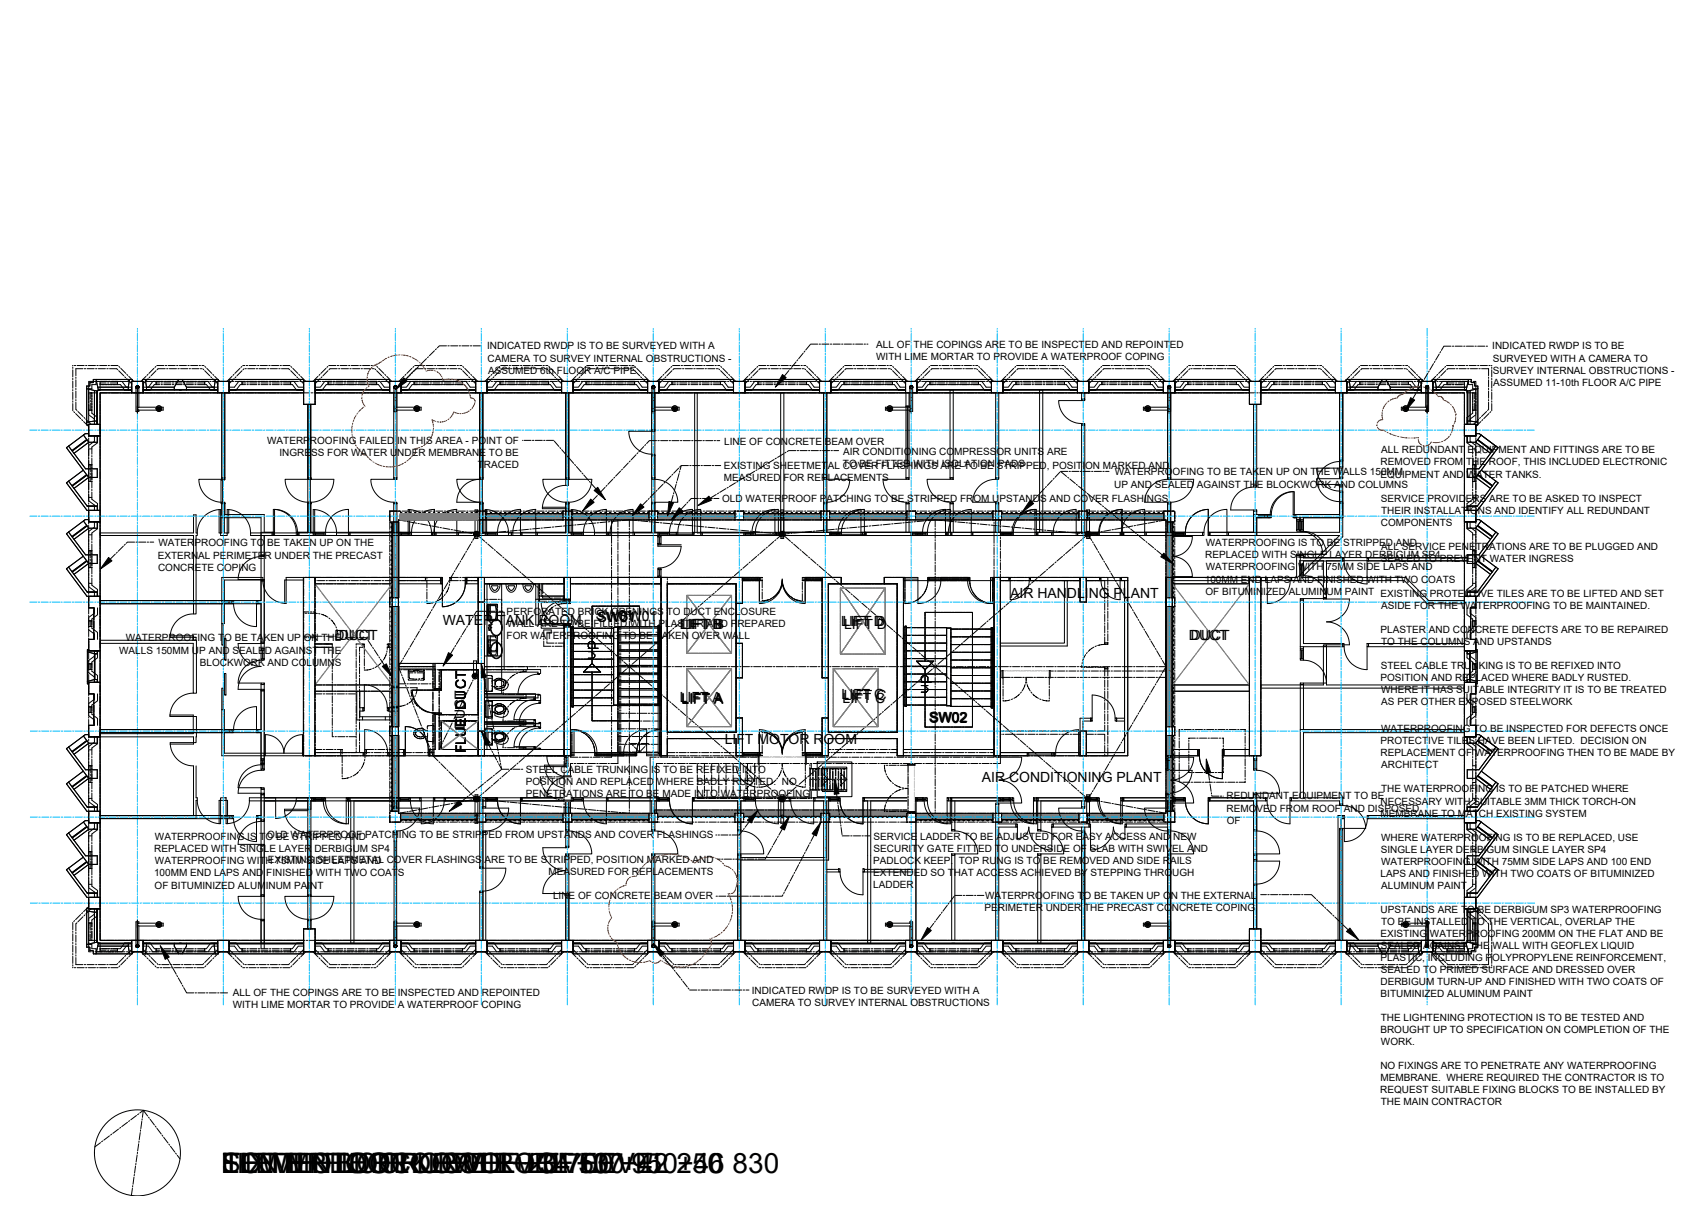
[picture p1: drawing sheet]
<svg xmlns="http://www.w3.org/2000/svg" width="840mm" height="594mm" viewBox="0 0 840 594" stroke-linecap="round" stroke-linejoin="round" font-family="sans-serif">
<defs><g id="words">
<g font-size="13.8">
<text x="109" y="578">ELEVENTH FLOOR LEVEL +37 950</text>
<text x="109" y="578">LIFT MOTOR ROOM ROOF LEVEL +46 830</text>
<text x="109" y="578">SIXTH FLOOR LEVEL +20 700</text>
<text x="110" y="578">TOWER BLOCK ROOF LEVEL +42 250</text>
<text x="110" y="578">TENTH FLOOR LEVEL +34 500</text>
</g>
<g font-size="6.9">
<text x="498" y="295">AIR HANDLING PLANT</text>
<text x="294" y="305">SW01</text>
<text x="305" y="306">SW01</text>
<text x="218" y="308">WATER TANK ROOM</text>
<text x="294" y="306">SW01</text>
<text x="335" y="310">LIFT B</text>
<text x="335" y="310">LIFT B</text>
<text x="336" y="310">LIFT B</text>
<text x="414" y="308">LIFT D</text>
<text x="415" y="308">LIFT D</text>
<text x="416" y="310">LIFT D</text>
<text x="165" y="315">DUCT</text>
<text x="167" y="315">DUCT</text>
<text x="586" y="315">DUCT</text>
<text x="587" y="315">DUCT</text>
<text x="335" y="346">LIFT A</text>
<text x="336" y="347">LIFT A</text>
<text x="336" y="346">LIFT A</text>
<text x="415" y="345">LIFT C</text>
<text x="415" y="346">LIFT C</text>
<text x="416" y="345">LIFT C</text>
<text x="230" y="350" transform="rotate(-90 230 350)">DUCT</text>
<text x="229" y="359" transform="rotate(-90 229 359)">DUCT</text>
<text x="458" y="356">SW02</text>
<text x="458" y="356">SW02</text>
<text x="230" y="371" transform="rotate(-90 230 371)">FLUE</text>
<text x="357" y="367">LIFT MOTOR ROOM</text>
<text x="484" y="385">AIR CONDITIONING PLANT</text>
</g>
<g font-size="4.9">
<text x="240" y="172">INDICATED RWDP IS TO BE SURVEYED WITH A</text>
<text x="432" y="171">ALL OF THE COPINGS ARE TO BE INSPECTED AND REPOINTED</text>
<text x="735" y="172">INDICATED RWDP IS TO BE</text>
<text x="240" y="178">CAMERA TO SURVEY INTERNAL OBSTRUCTIONS -</text>
<text x="432" y="177">WITH LIME MORTAR TO PROVIDE A WATERPROOF COPING</text>
<text x="735" y="178">SURVEYED WITH A CAMERA TO</text>
<text x="240" y="184">ASSUMED 6th FLOOR A/C PIPE</text>
<text x="735" y="184">SURVEY INTERNAL OBSTRUCTIONS -</text>
<text x="736" y="190">ASSUMED 11-10th FLOOR A/C PIPE</text>
<text x="132" y="219">WATERPROOFING FAILED IN THIS AREA - POINT OF</text>
<text x="357" y="219">LINE OF CONCRETE BEAM OVER</text>
<text x="138" y="225">INGRESS FOR WATER UNDER MEMBRANE TO BE</text>
<text x="415" y="224">AIR CONDITIONING COMPRESSOR UNITS ARE</text>
<text x="680" y="223">ALL REDUNDANT EQUIPMENT AND FITTINGS ARE TO BE</text>
<text x="235" y="231">TRACED</text>
<text x="357" y="231">EXISTING SHEETMETAL COVER FLASHINGS ARE TO BE STRIPPED, POSITION MARKED AND</text>
<text x="415" y="230">TO BE FITTED WITH ISOLATION PADS</text>
<text x="680" y="229">REMOVED FROM THE ROOF, THIS INCLUDED ELECTRONIC</text>
<text x="357" y="237">MEASURED FOR REPLACEMENTS</text>
<text x="549" y="234">WATERPROOFING TO BE TAKEN UP ON THE WALLS 150MM</text>
<text x="680" y="235">EQUIPMENT AND WATER TANKS.</text>
<text x="549" y="240">UP AND SEALED AGAINST THE BLOCKWORK AND COLUMNS</text>
<text x="356" y="247">OLD WATERPROOF PATCHING TO BE STRIPPED FROM UPSTANDS AND COVER FLASHINGS</text>
<text x="680" y="247">SERVICE PROVIDERS ARE TO BE ASKED TO INSPECT</text>
<text x="680" y="253">THEIR INSTALLATIONS AND IDENTIFY ALL REDUNDANT</text>
<text x="680" y="259">COMPONENTS</text>
<text x="78" y="269">WATERPROOFING TO BE TAKEN UP ON THE</text>
<text x="594" y="269">WATERPROOFING IS TO BE STRIPPED AND</text>
<text x="78" y="275">EXTERNAL PERIMETER UNDER THE PRECAST</text>
<text x="594" y="275">REPLACED WITH SINGLE LAYER DERBIGUM SP4</text>
<text x="680" y="271">ALL SERVICE PENETRATIONS ARE TO BE PLUGGED AND</text>
<text x="78" y="281">CONCRETE COPING</text>
<text x="594" y="281">WATERPROOFING WITH 75MM SIDE LAPS AND</text>
<text x="680" y="277">SEALED TO PREVENT WATER INGRESS</text>
<text x="594" y="287">100MM END LAPS AND FINISHED WITH TWO COATS</text>
<text x="594" y="293">OF BITUMINIZED ALUMINUM PAINT EXISTING PROTECTIVE TILES ARE TO BE LIFTED AND SET</text>
<text x="680" y="300">ASIDE FOR THE WATERPROOFING TO BE MAINTAINED.</text>
<text x="250" y="303">PERFORATED BRICK OPENINGS TO DUCT ENCLOSURE</text>
<text x="250" y="309">WALL ARE TO BE FILLED WITH PLASTER AND PREPARED</text>
<text x="680" y="312">PLASTER AND CONCRETE DEFECTS ARE TO BE REPAIRED</text>
<text x="62" y="316">WATERPROOFING TO BE TAKEN UP ON THE</text>
<text x="250" y="315">FOR WATERPROOFING TO BE TAKEN OVER WALL</text>
<text x="680" y="318">TO THE COLUMNS AND UPSTANDS</text>
<text x="59" y="322">WALLS 150MM UP AND SEALED AGAINST THE</text>
<text x="98" y="328">BLOCKWORK AND COLUMNS</text>
<text x="680" y="329">STEEL CABLE TRUNKING IS TO BE REFIXED INTO</text>
<text x="680" y="335">POSITION AND REPLACED WHERE BADLY RUSTED.</text>
<text x="680" y="341">WHERE IT HAS SUITABLE INTEGRITY IT IS TO BE TREATED</text>
<text x="680" y="347">AS PER OTHER EXPOSED STEELWORK</text>
<text x="680" y="361">WATERPROOFING TO BE INSPECTED FOR DEFECTS ONCE</text>
<text x="680" y="367">PROTECTIVE TILES HAVE BEEN LIFTED. DECISION ON</text>
<text x="680" y="373">REPLACEMENT OF WATERPROOFING THEN TO BE MADE BY</text>
<text x="259" y="381">STEEL CABLE TRUNKING IS TO BE REFIXED INTO</text>
<text x="680" y="379">ARCHITECT</text>
<text x="259" y="387">POSITION AND REPLACED WHERE BADLY RUSTED. NO</text>
<text x="259" y="393">PENETRATIONS ARE TO BE MADE INTO WATERPROOFING</text>
<text x="604" y="394">REDUNDANT EQUIPMENT TO BE</text>
<text x="680" y="390">THE WATERPROOFING IS TO BE PATCHED WHERE</text>
<text x="604" y="400">REMOVED FROM ROOF AND DISPOSED</text>
<text x="680" y="396">NECESSARY WITH SUITABLE 3MM THICK TORCH-ON</text>
<text x="604" y="406">OF</text>
<text x="680" y="402">MEMBRANE TO MATCH EXISTING SYSTEM</text>
<text x="76" y="414">WATERPROOFING IS TO BE STRIPPED AND</text>
<text x="132" y="413">OLD WATERPROOF PATCHING TO BE STRIPPED FROM UPSTANDS AND COVER FLASHINGS</text>
<text x="430" y="414">SERVICE LADDER TO BE ADJUSTED FOR EASY ACCESS AND NEW</text>
<text x="76" y="420">REPLACED WITH SINGLE LAYER DERBIGUM SP4</text>
<text x="430" y="419">SECURITY GATE FITTED TO UNDERSIDE OF SLAB WITH SWIVEL AND</text>
<text x="680" y="414">WHERE WATERPROOFING IS TO BE REPLACED, USE</text>
<text x="76" y="426">WATERPROOFING WITH 75MM SIDE LAPS AND</text>
<text x="132" y="425">EXISTING SHEETMETAL COVER FLASHINGS ARE TO BE STRIPPED, POSITION MARKED AND</text>
<text x="430" y="425">PADLOCK KEEP. TOP RUNG IS TO BE REMOVED AND SIDE RAILS</text>
<text x="680" y="420">SINGLE LAYER DERBIGUM SINGLE LAYER SP4</text>
<text x="680" y="426">WATERPROOFING WITH 75MM SIDE LAPS AND 100 END</text>
<text x="76" y="432">100MM END LAPS AND FINISHED WITH TWO COATS</text>
<text x="270" y="431">MEASURED FOR REPLACEMENTS</text>
<text x="430" y="431">EXTENDED SO THAT ACCESS ACHIEVED BY STEPPING THROUGH</text>
<text x="680" y="432">LAPS AND FINISHED WITH TWO COATS OF BITUMINIZED</text>
<text x="76" y="438">OF BITUMINIZED ALUMINUM PAINT</text>
<text x="430" y="437">LADDER</text>
<text x="680" y="438">ALUMINUM PAINT</text>
<text x="272" y="443">LINE OF CONCRETE BEAM OVER</text>
<text x="485" y="443">WATERPROOFING TO BE TAKEN UP ON THE EXTERNAL</text>
<text x="485" y="449">PERIMETER UNDER THE PRECAST CONCRETE COPING</text>
<text x="680" y="450">UPSTANDS ARE TO BE DERBIGUM SP3 WATERPROOFING</text>
<text x="680" y="456">TO BE INSTALLED TO THE VERTICAL, OVERLAP THE</text>
<text x="680" y="462">EXISTING WATERPROOFING 200MM ON THE FLAT AND BE</text>
<text x="680" y="467">SEALED AGAINST THE WALL WITH GEOFLEX LIQUID</text>
<text x="680" y="473">PLASTIC, INCLUDING POLYPROPYLENE REINFORCEMENT,</text>
<text x="680" y="479">SEALED TO PRIMED SURFACE AND DRESSED OVER</text>
<text x="680" y="485">DERBIGUM TURN-UP AND FINISHED WITH TWO COATS OF</text>
<text x="115" y="491">ALL OF THE COPINGS ARE TO BE INSPECTED AND REPOINTED</text>
<text x="370" y="490">INDICATED RWDP IS TO BE SURVEYED WITH A</text>
<text x="680" y="491">BITUMINIZED ALUMINUM PAINT</text>
<text x="115" y="497">WITH LIME MORTAR TO PROVIDE A WATERPROOF COPING</text>
<text x="371" y="496">CAMERA TO SURVEY INTERNAL OBSTRUCTIONS</text>
<text x="680" y="503">THE LIGHTENING PROTECTION IS TO BE TESTED AND</text>
<text x="680" y="509">BROUGHT UP TO SPECIFICATION ON COMPLETION OF THE</text>
<text x="680" y="515">WORK.</text>
<text x="680" y="527">NO FIXINGS ARE TO PENETRATE ANY WATERPROOFING</text>
<text x="680" y="533">MEMBRANE. WHERE REQUIRED THE CONTRACTOR IS TO</text>
<text x="680" y="539">REQUEST SUITABLE FIXING BLOCKS TO BE INSTALLED BY</text>
<text x="680" y="544">THE MAIN CONTRACTOR</text>
</g>
</g></defs>
<g fill="none" stroke="#808080" stroke-width=".49">
<path d="M193 258h.1M193 260h.1M193 257h.1M193 259h.1M193 257v1M193 258v1M194 258h.1M194 260h.1M194 257h.1M194 259h.1M194 257v1M194 259v1"/>
<path d="M194 258v1M195 258h.1M195 260h.1M195 257h.1M195 259h.1M195 257v1M195 258v1M195 259v1M196 259h.1M196 259v1M196 258h.1M196 260h.1"/>
<path d="M196 257h.1M196 257v1M196 258v1M196 258v2M197 255h.1M197 254h.1M197 256h.1M197 253h.1M198 255h.1M198 254h.1M198 253h.1M198 256h.1"/>
<path d="M198 255v1M199 255h.1M199 254h.1M199 253h.1M199 256h.1M199 255v1M200 255h.1M200 254h.1M200 253h.1M200 256h.1M200 255v1M201 255h.1"/>
<path d="M201 254h.1M201 253h.1M201 256h.1M201 255v1M202 254h.1M202 256h.1M202 255h.1M202 253h.1M202 255v1M203 256h.1M203 254h.1M203 255h.1"/>
<path d="M203 255v1M203 253h.1M204 255h.1M204 253h.1M204 256h.1M204 254h.1M204 255v1M205 255h.1M205 254h.1M205 253h.1M205 256h.1M205 255v1"/>
<path d="M206 255h.1M206 254h.1M206 253h.1M206 256h.1M207 255h.1M207 254h.1M207 253h.1M207 256h.1M207 255v1M208 254h.1M208 256h.1M208 255h.1"/>
<path d="M208 253h.1M208 255v1M209 254h.1M209 256h.1M209 255h.1M209 255v1M209 253h.1M210 255h.1M210 254h.1M210 253h.1M210 256h.1M210 255v1"/>
<path d="M211 255h.1M211 254h.1M211 253h.1M211 256h.1M211 255v1M212 255h.1M212 254h.1M212 253h.1M212 256h.1M212 255v1M213 255h.1M213 254h.1"/>
<path d="M213 253h.1M213 256h.1M213 255v1M214 255h.1M214 254h.1M214 256h.1M214 253h.1M214 255v1M215 253h.1M215 256h.1M215 254h.1M215 255h.1"/>
<path d="M215 255v1M216 255h.1M216 254h.1M216 253h.1M216 256h.1M216 255v1M217 255h.1M217 254h.1M217 253h.1M217 256h.1M217 255v1M218 255h.1"/>
<path d="M218 254h.1M218 253h.1M218 256h.1M218 255v1M219 255h.1M219 254h.1M219 253h.1M219 256h.1M219 255v1M220 255h.1M220 254h.1M220 253h.1"/>
<path d="M220 256h.1M220 255v1M221 253h.1M221 256h.1M221 254h.1M221 255h.1M221 255v1M222 255h.1M222 254h.1M222 253h.1M222 256h.1M222 255v1"/>
<path d="M223 255h.1M223 254h.1M223 253h.1M223 256h.1M223 255v1M224 255h.1M224 254h.1M224 253h.1M224 256h.1M224 255v1M225 255h.1M225 254h.1"/>
<path d="M225 253h.1M225 256h.1M225 255v1M226 254h.1M226 256h.1M226 255h.1M226 253h.1M226 255v1M227 256h.1M227 254h.1M227 255h.1M227 255v1"/>
<path d="M227 253h.1M228 255h.1M228 253h.1M228 256h.1M228 254h.1M228 255v1M229 255h.1M229 254h.1M229 253h.1M229 256h.1M229 255v1M230 255h.1"/>
<path d="M230 254h.1M230 253h.1M230 256h.1M230 255v1M231 255h.1M231 254h.1M231 253h.1M231 256h.1M231 255v1M232 254h.1M232 256h.1M232 255h.1"/>
<path d="M232 253h.1M232 255v1M233 254h.1M233 256h.1M233 255h.1M233 255v1M233 253h.1M234 255h.1M234 254h.1M234 253h.1M234 256h.1M234 255v1"/>
<path d="M235 255h.1M235 254h.1M235 253h.1M235 256h.1M239 254h.1M239 255h.1M240 255h.1M240 254h.1M240 253h.1M240 256h.1M240 255v1M241 255h.1"/>
<path d="M241 254h.1M241 253h.1M241 256h.1M241 255v1M242 255h.1M242 254h.1M242 253h.1M242 256h.1M242 255v1M243 255h.1M243 254h.1M243 253h.1"/>
<path d="M243 256h.1M243 255v1M244 254h.1M244 256h.1M244 255h.1M244 255v1M244 253h.1M245 253h.1M245 256h.1M245 254h.1M245 255h.1M245 255v1"/>
<path d="M246 255h.1M246 254h.1M246 253h.1M246 256h.1M246 255v1M247 255h.1M247 254h.1M247 253h.1M247 256h.1M247 255v1M248 255h.1M248 254h.1"/>
<path d="M248 253h.1M248 256h.1M248 255v1M249 255h.1M249 254h.1M249 253h.1M249 256h.1M249 255v1M250 254h.1M250 256h.1M250 255h.1M250 253h.1"/>
<path d="M250 255v1M251 256h.1M251 254h.1M251 255h.1M251 255v1M251 253h.1M252 255h.1M252 254h.1M252 253h.1M252 256h.1M252 255v1M253 255h.1"/>
<path d="M253 254h.1M253 253h.1M253 256h.1M253 255v1M254 255h.1M254 254h.1M254 253h.1M254 256h.1M254 255v1M255 255h.1M255 254h.1M255 253h.1"/>
<path d="M255 256h.1M255 255v1M256 254h.1M256 256h.1M256 255h.1M256 253h.1M256 255v1M257 254h.1M257 256h.1M257 255v1M257 255h.1M257 253h.1"/>
<path d="M258 255h.1M258 254h.1M258 253h.1M258 256h.1M258 255v1M259 255h.1M259 254h.1M259 253h.1M259 256h.1M259 255v1M260 255h.1M260 254h.1"/>
<path d="M260 253h.1M260 256h.1M260 255v1M261 255h.1M261 254h.1M261 253h.1M261 256h.1M261 255v1M262 255h.1M262 254h.1M262 256h.1M262 253h.1"/>
<path d="M262 255v1M263 253h.1M263 256h.1M263 254h.1M263 255h.1M263 255v1M264 255h.1M264 254h.1M264 253h.1M264 256h.1M264 255v1M265 255h.1"/>
<path d="M265 254h.1M265 253h.1M265 256h.1M265 255v1M266 255h.1M266 254h.1M266 253h.1M266 256h.1M266 255v1M267 255h.1M267 254h.1M267 253h.1"/>
<path d="M267 256h.1M267 255v1M268 254h.1M268 256h.1M268 255h.1M268 255v1M268 253h.1M269 253h.1M269 256h.1M269 254h.1M269 255h.1M269 255v1"/>
<path d="M270 255h.1M270 254h.1M270 253h.1M270 256h.1M270 255v1M271 255h.1M271 254h.1M271 253h.1M271 256h.1M271 255v1M272 255h.1M272 254h.1"/>
<path d="M272 253h.1M272 256h.1M272 255v1M273 255h.1M273 254h.1M273 253h.1M273 256h.1M273 255v1M274 254h.1M274 256h.1M274 255h.1M274 253h.1"/>
<path d="M274 255v1M275 256h.1M275 254h.1M275 255v1M275 255h.1M275 253h.1M276 255h.1M276 254h.1M276 253h.1M276 256h.1M276 255v1M277 255h.1"/>
<path d="M277 254h.1M277 253h.1M277 256h.1M277 255v1M282 254h.1M282 255h.1M282 253h.1M282 256h.1M282 255v1M283 255h.1M283 254h.1M283 253h.1"/>
<path d="M283 256h.1M283 255v1M284 255h.1M284 254h.1M284 256h.1M284 253h.1M284 255v1M285 255h.1M285 254h.1M285 253h.1M285 256h.1M285 255v1"/>
<path d="M286 255h.1M286 254h.1M286 256h.1M286 253h.1M286 255v1M287 253h.1M287 256h.1M287 254h.1M287 255h.1M287 255v1M288 255h.1M288 254h.1"/>
<path d="M288 253h.1M288 256h.1M288 255v1M289 255h.1M289 254h.1M289 253h.1M289 256h.1M289 255v1M290 255h.1M290 254h.1M290 253h.1M290 256h.1"/>
<path d="M290 255v1M291 255h.1M291 254h.1M291 253h.1M291 256h.1M291 255v1M292 254h.1M292 256h.1M292 255h.1M292 255v1M292 253h.1M293 253h.1"/>
<path d="M293 256h.1M293 254h.1M293 255h.1M293 255v1M294 255h.1M294 254h.1M294 253h.1M294 256h.1M294 255v1M295 255h.1M295 254h.1M295 253h.1"/>
<path d="M295 256h.1M295 255v1M296 255h.1M296 254h.1M296 253h.1M296 256h.1M296 255v1M297 254h.1M297 255h.1M297 253h.1M297 256h.1M297 255v1"/>
<path d="M298 254h.1M298 256h.1M298 255h.1M298 253h.1M298 255v1M299 256h.1M299 254h.1M299 255v1M299 255h.1M299 253h.1M300 255h.1M300 254h.1"/>
<path d="M300 253h.1M300 256h.1M300 255v1M301 255h.1M301 254h.1M301 253h.1M301 256h.1M301 255v1M302 255h.1M302 254h.1M302 253h.1M302 256h.1"/>
<path d="M302 255v1M303 255h.1M303 254h.1M303 253h.1M303 256h.1M303 255v1M304 254h.1M304 256h.1M304 255h.1M304 253h.1M304 255v1M305 253h.1"/>
<path d="M305 256h.1M305 254h.1M305 255v1M305 255h.1M306 255h.1M306 254h.1M306 253h.1M306 256h.1M306 255v1M307 255h.1M307 254h.1M307 253h.1"/>
<path d="M307 256h.1M307 255v1M308 255h.1M308 254h.1M308 256h.1M308 253h.1M308 255v1M309 255h.1M309 254h.1M309 253h.1M309 256h.1M309 255v1"/>
<path d="M310 255h.1M310 254h.1M310 256h.1M310 253h.1M310 255v1M311 253h.1M311 256h.1M311 254h.1M311 255h.1M311 255v1M312 255h.1M312 254h.1"/>
<path d="M312 253h.1M312 256h.1M312 255v1M313 255h.1M313 254h.1M313 253h.1M313 256h.1M313 255v1M314 255h.1M314 254h.1M314 253h.1M314 256h.1"/>
<path d="M314 255v1M315 255h.1M315 254h.1M315 253h.1M315 256h.1M315 255v1M316 254h.1M316 256h.1M316 255h.1M316 255v1M316 253h.1M317 253h.1"/>
<path d="M317 256h.1M317 254h.1M317 255h.1M317 255v1M318 255h.1M318 254h.1M318 253h.1M318 256h.1M318 255v1M319 255h.1M319 254h.1M319 253h.1"/>
<path d="M319 256h.1M319 255v1M320 255h.1M320 254h.1M320 253h.1M320 256h.1M324 255h.1M324 254h.1M324 253h.1M324 256h.1M324 255v1M325 255h.1"/>
<path d="M325 254h.1M325 253h.1M325 256h.1M325 255v1M326 255h.1M326 254h.1M326 253h.1M326 256h.1M326 255v1M327 255h.1M327 254h.1M327 253h.1"/>
<path d="M327 256h.1M327 255v1M328 254h.1M328 256h.1M328 255h.1M328 253h.1M328 255v1M329 253h.1M329 256h.1M329 254h.1M329 255v1M329 255h.1"/>
<path d="M330 255h.1M330 254h.1M330 253h.1M330 256h.1M330 255v1M331 255h.1M331 254h.1M331 256h.1M331 253h.1M331 255v1M332 255h.1M332 254h.1"/>
<path d="M332 256h.1M332 253h.1M332 255v1M333 255h.1M333 254h.1M333 253h.1M333 256h.1M333 255v1M334 254h.1M334 256h.1M334 255h.1M334 255v1"/>
<path d="M334 253h.1M335 253h.1M335 256h.1M335 254h.1M335 255h.1M335 255v1M336 255h.1M336 254h.1M336 253h.1M336 256h.1M336 255v1M337 255h.1"/>
<path d="M337 254h.1M337 253h.1M337 256h.1M337 255v1M338 255h.1M338 254h.1M338 253h.1M338 256h.1M338 255v1M339 255h.1M339 254h.1M339 253h.1"/>
<path d="M339 256h.1M339 255v1M340 254h.1M340 256h.1M340 255h.1M340 255v1M340 253h.1M341 253h.1M341 256h.1M341 254h.1M341 255h.1M341 255v1"/>
<path d="M342 255h.1M342 254h.1M342 253h.1M342 256h.1M342 255v1M343 255h.1M343 254h.1M343 253h.1M343 256h.1M343 255v1M344 255h.1M344 254h.1"/>
<path d="M344 253h.1M344 256h.1M344 255v1M345 254h.1M345 255h.1M345 253h.1M345 256h.1M345 255v1M346 254h.1M346 256h.1M346 255h.1M346 253h.1"/>
<path d="M346 255v1M347 256h.1M347 254h.1M347 255v1M347 255h.1M347 253h.1M348 255h.1M348 254h.1M348 253h.1M348 256h.1M348 255v1M349 255h.1"/>
<path d="M349 254h.1M349 253h.1M349 256h.1M349 255v1M350 255h.1M350 254h.1M350 253h.1M350 256h.1M350 255v1M351 254h.1M351 255h.1M351 253h.1"/>
<path d="M351 256h.1M351 255v1M352 254h.1M352 256h.1M352 255h.1M352 253h.1M352 255v1M353 253h.1M353 256h.1M353 254h.1M353 255v1M353 255h.1"/>
<path d="M354 255h.1M354 254h.1M354 256h.1M354 253h.1M354 255v1M355 255h.1M355 254h.1M355 256h.1M355 253h.1M355 255v1M356 255h.1M356 254h.1"/>
<path d="M356 256h.1M356 253h.1M356 255v1M357 255h.1M357 254h.1M357 256h.1M357 253h.1M357 255v1M358 254h.1M358 256h.1M358 255h.1M358 255v1"/>
<path d="M358 253h.1M359 253h.1M359 256h.1M359 254h.1M359 255h.1M359 255v1M360 255h.1M360 254h.1M360 253h.1M360 256h.1M360 255v1M361 255h.1"/>
<path d="M361 254h.1M361 253h.1M361 256h.1M361 255v1M362 255h.1M362 254h.1M362 253h.1M362 256h.1M362 255v1M366 254h.1M366 255h.1M367 255h.1"/>
<path d="M367 254h.1M367 253h.1M367 256h.1M367 255v1M368 255h.1M368 254h.1M368 253h.1M368 256h.1M368 255v1M369 254h.1M369 255h.1M369 253h.1"/>
<path d="M369 256h.1M369 255v1M370 254h.1M370 256h.1M370 255h.1M370 253h.1M370 255v1M371 255h.1M371 253h.1M371 256h.1M371 254h.1M371 255v1"/>
<path d="M372 255h.1M372 254h.1M372 253h.1M372 256h.1M372 255v1M373 255h.1M373 254h.1M373 253h.1M373 256h.1M373 255v1M374 255h.1M374 254h.1"/>
<path d="M374 253h.1M374 256h.1M374 255v1M375 254h.1M375 255h.1M375 253h.1M375 256h.1M375 255v1M376 254h.1M376 256h.1M376 255h.1M376 253h.1"/>
<path d="M377 253h.1M377 256h.1M377 254h.1M377 255v1M377 255h.1M378 255h.1M378 254h.1M378 256h.1M378 253h.1M378 255v1M379 255h.1M379 254h.1"/>
<path d="M379 256h.1M379 253h.1M379 255v1M380 255h.1M380 254h.1M380 256h.1M380 253h.1M380 255v1M381 255h.1M381 254h.1M381 256h.1M381 253h.1"/>
<path d="M381 255v1M382 254h.1M382 256h.1M382 255h.1M382 255v1M382 253h.1M383 253h.1M383 256h.1M383 254h.1M383 255h.1M383 255v1M384 255h.1"/>
<path d="M384 254h.1M384 253h.1M384 256h.1M384 255v1M385 255h.1M385 254h.1M385 253h.1M385 256h.1M385 255v1M386 255h.1M386 254h.1M386 253h.1"/>
<path d="M386 256h.1M386 255v1M387 255h.1M387 254h.1M387 253h.1M387 256h.1M387 255v1M388 254h.1M388 256h.1M388 255h.1M388 255v1M388 253h.1"/>
<path d="M389 253h.1M389 256h.1M389 254h.1M389 255v1M389 255h.1M390 255h.1M390 254h.1M390 253h.1M390 256h.1M390 255v1M391 255h.1M391 254h.1"/>
<path d="M391 253h.1M391 256h.1M391 255v1M392 255h.1M392 254h.1M392 253h.1M392 256h.1M392 255v1M393 254h.1M393 255h.1M393 253h.1M393 256h.1"/>
<path d="M393 255v1M394 254h.1M394 256h.1M394 255h.1M394 253h.1M394 255v1M395 255h.1M395 253h.1M395 256h.1M395 254h.1M395 255v1M396 255h.1"/>
<path d="M396 254h.1M396 253h.1M396 256h.1M396 255v1M397 255h.1M397 254h.1M397 253h.1M397 256h.1M397 255v1M398 255h.1M398 254h.1M398 253h.1"/>
<path d="M398 256h.1M398 255v1M399 254h.1M399 255h.1M399 253h.1M399 256h.1M399 255v1M400 254h.1M400 256h.1M400 255h.1M400 253h.1M401 253h.1"/>
<path d="M401 256h.1M401 254h.1M401 255v1M401 255h.1M402 255h.1M402 254h.1M402 256h.1M402 253h.1M402 255v1M403 255h.1M403 254h.1M403 256h.1"/>
<path d="M403 253h.1M403 255v1M404 255h.1M404 254h.1M404 256h.1M404 253h.1M404 255v1M409 255h.1M409 254h.1M409 253h.1M409 256h.1M409 255v1"/>
<path d="M410 255h.1M410 254h.1M410 253h.1M410 256h.1M410 255v1M411 255h.1M411 254h.1M411 253h.1M411 256h.1M411 255v1M412 254h.1M412 256h.1"/>
<path d="M412 255h.1M412 255v1M412 253h.1M413 253h.1M413 256h.1M413 254h.1M413 255v1M413 255h.1M414 255h.1M414 254h.1M414 253h.1M414 256h.1"/>
<path d="M414 255v1M415 255h.1M415 254h.1M415 253h.1M415 256h.1M415 255v1M416 255h.1M416 254h.1M416 253h.1M416 256h.1M416 255v1M417 254h.1"/>
<path d="M417 255h.1M417 253h.1M417 256h.1M417 255v1M418 254h.1M418 256h.1M418 255h.1M418 253h.1M418 255v1M419 255h.1M419 253h.1M419 256h.1"/>
<path d="M419 254h.1M419 255v1M420 255h.1M420 254h.1M420 253h.1M420 256h.1M420 255v1M421 255h.1M421 254h.1M421 253h.1M421 256h.1M421 255v1"/>
<path d="M422 255h.1M422 254h.1M422 253h.1M422 256h.1M422 255v1M423 254h.1M423 255h.1M423 253h.1M423 256h.1M423 255v1M424 254h.1M424 256h.1"/>
<path d="M424 255h.1M424 255v1M424 253h.1M425 253h.1M425 256h.1M425 254h.1M425 255v1M425 255h.1M426 255h.1M426 254h.1M426 256h.1M426 253h.1"/>
<path d="M426 255v1M427 255h.1M427 254h.1M427 256h.1M427 253h.1M427 255v1M428 255h.1M428 254h.1M428 256h.1M428 253h.1M428 255v1M429 255h.1"/>
<path d="M429 254h.1M429 256h.1M429 253h.1M429 255v1M430 254h.1M430 256h.1M430 255h.1M430 255v1M430 253h.1M431 253h.1M431 256h.1M431 254h.1"/>
<path d="M431 255h.1M431 255v1M432 255h.1M432 254h.1M432 253h.1M432 256h.1M432 255v1M433 255h.1M433 254h.1M433 253h.1M433 256h.1M433 255v1"/>
<path d="M434 255h.1M434 254h.1M434 253h.1M434 256h.1M434 255v1M435 255h.1M435 254h.1M435 253h.1M435 256h.1M435 255v1M436 254h.1M436 256h.1"/>
<path d="M436 255h.1M436 255v1M436 253h.1M437 253h.1M437 256h.1M437 254h.1M437 255v1M437 255h.1M438 255h.1M438 254h.1M438 253h.1M438 256h.1"/>
<path d="M438 255v1M439 255h.1M439 254h.1M439 253h.1M439 256h.1M439 255v1M440 255h.1M440 254h.1M440 253h.1M440 256h.1M440 255v1M441 254h.1"/>
<path d="M441 255h.1M441 253h.1M441 256h.1M441 255v1M442 254h.1M442 256h.1M442 255h.1M442 253h.1M442 255v1M443 255h.1M443 253h.1M443 256h.1"/>
<path d="M443 254h.1M443 255v1M444 255h.1M444 254h.1M444 253h.1M444 256h.1M444 255v1M445 255h.1M445 254h.1M445 253h.1M445 256h.1M445 255v1"/>
<path d="M446 255h.1M446 254h.1M446 253h.1M446 256h.1M446 255v1M447 254h.1M447 255h.1M447 253h.1M447 256h.1M451 254h.1M451 255h.1M451 253h.1"/>
<path d="M451 256h.1M451 255v1M452 255h.1M452 254h.1M452 256h.1M452 253h.1M452 255v1M453 255h.1M453 254h.1M453 256h.1M453 253h.1M453 255v1"/>
<path d="M454 254h.1M454 256h.1M454 255h.1M454 255v1M454 253h.1M455 253h.1M455 256h.1M455 254h.1M455 255h.1M455 255v1M456 255h.1M456 254h.1"/>
<path d="M456 253h.1M456 256h.1M456 255v1M457 255h.1M457 254h.1M457 253h.1M457 256h.1M457 255v1M458 255h.1M458 254h.1M458 253h.1M458 256h.1"/>
<path d="M458 255v1M459 255h.1M459 254h.1M459 253h.1M459 256h.1M459 255v1M460 254h.1M460 256h.1M460 255h.1M460 255v1M460 253h.1M461 255h.1"/>
<path d="M461 254h.1M461 253h.1M461 256h.1M461 255v1M462 255h.1M462 254h.1M462 253h.1M462 256h.1M462 255v1M463 255h.1M463 254h.1M463 253h.1"/>
<path d="M463 256h.1M463 255v1M464 255h.1M464 254h.1M464 253h.1M464 256h.1M464 255v1M465 254h.1M465 255h.1M465 253h.1M465 256h.1M465 255v1"/>
<path d="M466 254h.1M466 256h.1M466 255h.1M466 253h.1M467 255h.1M467 253h.1M467 256h.1M467 254h.1M467 255v1M468 255h.1M468 254h.1M468 253h.1"/>
<path d="M468 256h.1M468 255v1M469 255h.1M469 254h.1M469 253h.1M469 256h.1M469 255v1M470 255h.1M470 254h.1M470 253h.1M470 256h.1M470 255v1"/>
<path d="M471 254h.1M471 255h.1M471 253h.1M471 256h.1M471 255v1M472 254h.1M472 256h.1M472 255h.1M472 255v1M472 253h.1M473 253h.1M473 256h.1"/>
<path d="M473 254h.1M473 255v1M473 255h.1M474 255h.1M474 254h.1M474 256h.1M474 253h.1M474 255v1M475 255h.1M475 254h.1M475 256h.1M475 253h.1"/>
<path d="M475 255v1M476 255h.1M476 254h.1M476 256h.1M476 253h.1M476 255v1M477 255h.1M477 254h.1M477 256h.1M477 253h.1M477 255v1M478 254h.1"/>
<path d="M478 256h.1M478 255h.1M478 255v1M478 253h.1M479 253h.1M479 256h.1M479 254h.1M479 255h.1M479 255v1M480 255h.1M480 254h.1M480 253h.1"/>
<path d="M480 256h.1M480 255v1M481 255h.1M481 254h.1M481 253h.1M481 256h.1M481 255v1M482 255h.1M482 254h.1M482 253h.1M482 256h.1M482 255v1"/>
<path d="M483 255h.1M483 254h.1M483 253h.1M483 256h.1M483 255v1M484 254h.1M484 256h.1M484 255h.1M484 255v1M484 253h.1M485 255h.1M485 254h.1"/>
<path d="M485 253h.1M485 256h.1M485 255v1M486 255h.1M486 254h.1M486 253h.1M486 256h.1M486 255v1M487 255h.1M487 254h.1M487 253h.1M487 256h.1"/>
<path d="M487 255v1M488 255h.1M488 254h.1M488 253h.1M488 256h.1M488 255v1M489 254h.1M489 255h.1M489 253h.1M489 256h.1M493 254h.1M493 255h.1"/>
<path d="M494 255h.1M494 254h.1M494 253h.1M494 256h.1M494 255v1M495 254h.1M495 255h.1M495 253h.1M495 256h.1M495 255v1M496 254h.1M496 256h.1"/>
<path d="M496 255h.1M496 255v1M496 253h.1M497 253h.1M497 256h.1M497 254h.1M497 255v1M497 255h.1M498 255h.1M498 254h.1M498 256h.1M498 253h.1"/>
<path d="M498 255v1M499 255h.1M499 254h.1M499 256h.1M499 253h.1M499 255v1M500 255h.1M500 254h.1M500 256h.1M500 253h.1M500 255v1M501 255h.1"/>
<path d="M501 254h.1M501 253h.1M501 256h.1M501 255v1M502 254h.1M502 256h.1M502 255h.1M502 255v1M502 253h.1M503 253h.1M503 256h.1M503 254h.1"/>
<path d="M503 255h.1M503 255v1M504 255h.1M504 254h.1M504 253h.1M504 256h.1M504 255v1M505 255h.1M505 254h.1M505 253h.1M505 256h.1M505 255v1"/>
<path d="M506 255h.1M506 254h.1M506 253h.1M506 256h.1M506 255v1M507 255h.1M507 254h.1M507 253h.1M507 256h.1M507 255v1M508 254h.1M508 256h.1"/>
<path d="M508 255h.1M508 255v1M508 253h.1M509 255h.1M509 254h.1M509 253h.1M509 256h.1M509 255v1M510 255h.1M510 254h.1M510 253h.1M510 256h.1"/>
<path d="M510 255v1M511 255h.1M511 254h.1M511 253h.1M511 256h.1M511 255v1M512 255h.1M512 254h.1M512 253h.1M512 256h.1M512 255v1M513 254h.1"/>
<path d="M513 255h.1M513 253h.1M513 256h.1M513 255v1M514 256h.1M514 254h.1M514 255h.1M514 255v1M514 253h.1M515 255h.1M515 253h.1M515 256h.1"/>
<path d="M515 254h.1M515 255v1M516 255h.1M516 254h.1M516 253h.1M516 256h.1M516 255v1M517 255h.1M517 254h.1M517 253h.1M517 256h.1M517 255v1"/>
<path d="M518 255h.1M518 254h.1M518 253h.1M518 256h.1M518 255v1M519 254h.1M519 255h.1M519 253h.1M519 256h.1M519 255v1M520 254h.1M520 256h.1"/>
<path d="M520 255h.1M520 255v1M520 253h.1M521 253h.1M521 256h.1M521 254h.1M521 255v1M521 255h.1M522 255h.1M522 254h.1M522 256h.1M522 253h.1"/>
<path d="M522 255v1M523 255h.1M523 254h.1M523 256h.1M523 253h.1M523 255v1M524 255h.1M524 254h.1M524 256h.1M524 253h.1M524 255v1M525 255h.1"/>
<path d="M525 254h.1M525 253h.1M525 256h.1M525 255v1M526 254h.1M526 256h.1M526 255h.1M526 255v1M526 253h.1M527 253h.1M527 256h.1M527 254h.1"/>
<path d="M527 255h.1M527 255v1M528 255h.1M528 254h.1M528 253h.1M528 256h.1M528 255v1M529 255h.1M529 254h.1M529 253h.1M529 256h.1M529 255v1"/>
<path d="M530 255h.1M530 254h.1M530 253h.1M530 256h.1M530 255v1M531 255h.1M531 254h.1M531 253h.1M531 256h.1M531 255v1M536 255h.1M536 254h.1"/>
<path d="M536 253h.1M536 256h.1M536 255v1M537 255h.1M537 254h.1M537 253h.1M537 256h.1M537 255v1M538 256h.1M538 254h.1M538 255h.1M538 255v1"/>
<path d="M538 253h.1M539 255h.1M539 253h.1M539 256h.1M539 254h.1M539 255v1M540 255h.1M540 254h.1M540 253h.1M540 256h.1M540 255v1M541 255h.1"/>
<path d="M541 254h.1M541 253h.1M541 256h.1M541 255v1M542 255h.1M542 254h.1M542 253h.1M542 256h.1M542 255v1M543 254h.1M543 256h.1M543 255h.1"/>
<path d="M543 253h.1M543 255v1M544 254h.1M544 256h.1M544 255h.1M544 255v1M544 253h.1M545 253h.1M545 256h.1M545 254h.1M545 255h.1M545 255v1"/>
<path d="M546 255h.1M546 254h.1M546 256h.1M546 253h.1M546 255v1M547 255h.1M547 254h.1M547 256h.1M547 253h.1M547 255v1M548 255h.1M548 254h.1"/>
<path d="M548 253h.1M548 256h.1M548 255v1M549 255h.1M549 254h.1M549 253h.1M549 256h.1M549 255v1M550 254h.1M550 256h.1M550 255h.1M550 255v1"/>
<path d="M550 253h.1M551 255h.1M551 254h.1M551 253h.1M551 256h.1M551 255v1M552 255h.1M552 254h.1M552 253h.1M552 256h.1M552 255v1M553 255h.1"/>
<path d="M553 254h.1M553 253h.1M553 256h.1M553 255v1M554 255h.1M554 254h.1M554 253h.1M554 256h.1M554 255v1M555 255h.1M555 254h.1M555 253h.1"/>
<path d="M555 256h.1M555 255v1M556 254h.1M556 256h.1M556 255h.1M556 255v1M556 253h.1M557 255h.1M557 254h.1M557 253h.1M557 256h.1M557 255v1"/>
<path d="M558 255h.1M558 254h.1M558 253h.1M558 256h.1M558 255v1M559 255h.1M559 254h.1M559 253h.1M559 256h.1M559 255v1M560 255h.1M560 254h.1"/>
<path d="M560 253h.1M560 256h.1M560 255v1M561 255h.1M561 254h.1M561 253h.1M561 256h.1M561 255v1M562 256h.1M562 254h.1M562 255h.1M562 255v1"/>
<path d="M562 253h.1M563 255h.1M563 254h.1M563 253h.1M563 256h.1M563 255v1M564 255h.1M564 254h.1M564 253h.1M564 256h.1M564 255v1M565 255h.1"/>
<path d="M565 254h.1M565 253h.1M565 256h.1M565 255v1M566 255h.1M566 254h.1M566 253h.1M566 256h.1M566 255v1M567 254h.1M567 256h.1M567 255h.1"/>
<path d="M567 253h.1M567 255v1M568 254h.1M568 256h.1M568 255h.1M568 255v1M568 253h.1M569 253h.1M569 256h.1M569 254h.1M569 255h.1M569 255v1"/>
<path d="M570 255h.1M570 254h.1M570 256h.1M570 253h.1M570 255v1M571 255h.1M571 254h.1M571 253h.1M571 256h.1M572 255h.1M572 254h.1M572 253h.1"/>
<path d="M572 256h.1M572 255v1M573 255h.1M573 254h.1M573 253h.1M573 256h.1M573 255v1M574 258h.1M574 260h.1M574 257h.1M575 258h.1M575 257h.1"/>
<path d="M575 259h.1M575 257v1M575 260h.1M575 258v1M575 259v1M576 258h.1M576 260h.1M576 257h.1M576 259h.1M576 257v1M576 258v1M576 259v1"/>
<path d="M577 258h.1M577 260h.1M577 257h.1M577 259h.1M577 257v1M577 259v1M577 258v1M578 258h.1M578 260h.1M193 278h.1M193 275h.1M193 272h.1"/>
<path d="M193 269h.1M193 266h.1M193 263h.1M193 261h.1M193 277h.1M193 274h.1M193 271h.1M193 268h.1M193 265h.1M193 280h.1M193 268v1M193 271v1"/>
<path d="M193 279h.1M193 276h.1M193 273h.1M193 270h.1M193 262h.1M193 267h.1M193 264h.1M193 267v1M193 270v1M193 269v1M194 278h.1M194 275h.1"/>
<path d="M194 272h.1M194 269h.1M194 267h.1M194 264h.1M194 261h.1M194 266h.1M194 277h.1M194 274h.1M194 271h.1M194 268h.1M194 265h.1M194 262h.1"/>
<path d="M194 279h.1M194 263h.1M194 268v1M194 279v2M194 280h.1M194 271v1M194 270h.1M194 273h.1M194 276h.1M194 267v1M194 278v1M194 266v1"/>
<path d="M194 269v1M194 270v1M194 279v1M195 275h.1M195 272h.1M195 269h.1M195 267h.1M195 264h.1M195 261h.1M195 278h.1M195 279h.1M195 277h.1"/>
<path d="M195 274h.1M195 268h.1M195 265h.1M195 262h.1M195 276h.1M195 271h.1M195 271v1M195 266h.1M195 263h.1M195 268v1M195 279v2M195 280h.1"/>
<path d="M195 266v1M195 273h.1M195 270h.1M195 267v1M195 270v1M195 278v1M195 269v1M196 262h.1M196 271h.1M196 268h.1M196 265h.1M196 270h.1"/>
<path d="M196 267h.1M196 264h.1M196 261h.1M196 279v1M196 275h.1M196 272h.1M196 269h.1M196 278h.1M196 279h.1M196 277h.1M196 274h.1M196 276h.1"/>
<path d="M196 266h.1M196 263h.1M196 280h.1M196 266v1M196 268v1M196 273h.1M196 271v1M196 267v1M196 278v1M196 270v1M196 279v2M196 269v2"/>
<path d="M574 278h.1M574 275h.1M574 272h.1M574 269h.1M574 266h.1M574 263h.1M574 261h.1M574 277h.1M574 274h.1M574 271h.1M574 268h.1M574 265h.1"/>
<path d="M574 280h.1M575 277h.1M575 275h.1M575 272h.1M575 266h.1M575 263h.1M575 269h.1M575 274h.1M575 280h.1M575 268h.1M575 271h.1M575 270h.1"/>
<path d="M575 267h.1M575 273h.1M575 279h.1M575 276h.1M575 262h.1M575 271v1M575 265h.1M575 264h.1M575 261h.1M575 278h.1M575 270v1M575 267v1"/>
<path d="M575 278v1M575 268v1M575 279v2M575 269v1M575 266v1M576 278h.1M576 275h.1M576 272h.1M576 269h.1M576 266h.1M576 263h.1M576 261h.1"/>
<path d="M576 277h.1M576 274h.1M576 271h.1M576 268h.1M576 265h.1M576 280h.1M576 268v1M576 270h.1M576 267h.1M576 273h.1M576 279h.1M576 276h.1"/>
<path d="M576 262h.1M576 271v1M576 264h.1M576 267v1M576 270v1M576 278v1M576 279v1M576 266v1M576 279v2M576 269v1M577 278h.1M577 275h.1"/>
<path d="M577 272h.1M577 269h.1M577 264h.1M577 261h.1M577 266h.1M577 279h.1M577 277h.1M577 274h.1M577 271h.1M577 268h.1M577 265h.1M577 263h.1"/>
<path d="M577 280h.1M577 271v1M577 268v1M577 270h.1M577 267h.1M577 273h.1M577 276h.1M577 262h.1M577 267v1M577 278v1M577 269v1M577 266v1"/>
<path d="M577 270v1M577 279v1M578 275h.1M578 272h.1M578 269h.1M578 267h.1M578 264h.1M578 261h.1M578 278h.1M578 279h.1M578 277h.1M578 274h.1"/>
<path d="M578 268h.1M578 265h.1M578 262h.1M578 276h.1M578 271h.1M193 299h.1M193 292h.1M193 289h.1M193 286h.1M193 283h.1M193 294h.1M193 291h.1"/>
<path d="M193 288h.1M193 285h.1M193 282h.1M193 300h.1M193 291v1M193 290h.1M193 287h.1M193 284h.1M193 293h.1M193 281h.1M193 281v1M193 290v1"/>
<path d="M194 299h.1M194 292h.1M194 289h.1M194 286h.1M194 283h.1M194 281h.1M194 294h.1M194 291h.1M194 288h.1M194 285h.1M194 282h.1M194 282v1"/>
<path d="M194 291v1M194 300h.1M194 290h.1M194 293h.1M194 284h.1M194 287h.1M194 281v1M194 293v1M194 290v1M194 283v1M194 292v1M194 280v1"/>
<path d="M195 299h.1M195 292h.1M195 289h.1M195 286h.1M195 284h.1M195 281h.1M195 293h.1M195 288h.1M195 285h.1M195 282h.1M195 282v1M195 291v1"/>
<path d="M195 293v1M195 283h.1M195 294h.1M195 291h.1M195 300h.1M195 290h.1M195 287h.1M195 281v1M195 290v1M195 283v1M195 292v1M196 282h.1"/>
<path d="M196 288h.1M196 285h.1M196 293h.1M196 290h.1M196 292h.1M196 289h.1M196 287h.1M196 299h.1M196 286h.1M196 284h.1M196 281h.1M196 291h.1"/>
<path d="M196 293v1M196 283h.1M196 294h.1M196 283v1M196 280v1M196 300h.1M196 291v1M196 281v1M196 292v1M196 282v2M196 290v1M574 299h.1"/>
<path d="M574 292h.1M574 289h.1M574 286h.1M574 283h.1M574 294h.1M574 291h.1M574 288h.1M574 285h.1M574 282h.1M574 300h.1M575 300h.1M575 294h.1"/>
<path d="M575 292h.1M575 289h.1M575 286h.1M575 283h.1M575 291h.1M575 288h.1M575 285h.1M575 293h.1M575 284h.1M575 281h.1M575 287h.1M575 291v1"/>
<path d="M575 282h.1M575 290h.1M575 299h.1M575 281v1M575 292v1M575 282v1M575 290v1M575 293v1M575 283v1M576 299h.1M576 300h.1M576 292h.1"/>
<path d="M576 289h.1M576 286h.1M576 283h.1M576 294h.1M576 291h.1M576 288h.1M576 285h.1M576 282h.1M576 293h.1M576 284h.1M576 281h.1M576 287h.1"/>
<path d="M576 291v1M576 290h.1M576 281v1M576 292v1M576 293v1M576 280v1M576 283v1M576 282v1M576 290v1M577 299h.1M577 292h.1M577 289h.1"/>
<path d="M577 286h.1M577 283h.1M577 281h.1M577 291h.1M577 288h.1M577 285h.1M577 282h.1M577 294h.1M577 282v1M577 291v1M577 300h.1M577 293h.1"/>
<path d="M577 284h.1M577 287h.1M577 290h.1M577 281v1M577 293v1M577 290v1M577 283v1M577 292v1M577 280v1M578 299h.1M578 292h.1M578 289h.1"/>
<path d="M578 286h.1M578 284h.1M578 281h.1M578 293h.1M578 288h.1M578 285h.1M578 282h.1M578 283h.1M578 294h.1M578 291h.1M193 320h.1M193 317h.1"/>
<path d="M193 314h.1M193 312h.1M193 309h.1M193 306h.1M193 303h.1M193 311h.1M193 319h.1M193 316h.1M193 313h.1M193 308h.1M193 305h.1M193 302h.1"/>
<path d="M193 316v1M193 302v1M193 305v1M193 318h.1M193 310h.1M193 307h.1M193 304h.1M193 301h.1M193 315h.1M193 315v1M193 301v1M193 304v1"/>
<path d="M193 303v1M193 306v1M193 317v1M194 317h.1M194 315h.1M194 312h.1M194 309h.1M194 306h.1M194 303h.1M194 314h.1M194 319h.1M194 316h.1"/>
<path d="M194 313h.1M194 310h.1M194 308h.1M194 305h.1M194 302h.1M194 311h.1M194 305v1M194 316v1M194 302v1M194 313v1M194 320h.1M194 318h.1"/>
<path d="M194 304h.1M194 307h.1M194 301h.1M194 301v1M194 315v1M194 304v1M194 303v1M194 314v1M194 317v1M194 306v1M194 303v2M195 317h.1"/>
<path d="M195 315h.1M195 312h.1M195 309h.1M195 303h.1M195 306h.1M195 319h.1M195 316h.1M195 313h.1M195 310h.1M195 308h.1M195 305h.1M195 302h.1"/>
<path d="M195 301h.1M195 302v1M195 313v2M195 314h.1M195 311h.1M195 305v1M195 316v1M195 320h.1M195 318h.1M195 307h.1M195 304h.1M195 315v1"/>
<path d="M195 301v1M195 304v1M195 303v1M195 306v1M195 313v1M195 317v1M195 314v1M196 307h.1M196 310h.1M196 319h.1M196 313h.1M196 318h.1"/>
<path d="M196 315h.1M196 312h.1M196 309h.1M196 305h.1M196 316h.1M196 317h.1M196 303h.1M196 306h.1M196 308h.1M196 302h.1M196 301h.1M196 314h.1"/>
<path d="M196 311h.1M196 314v1M196 320h.1M196 302v1M196 305v1M196 316v1M196 304h.1M196 301v1M196 306v1M196 315v1M196 313v2M196 304v1"/>
<path d="M196 303v1M196 317v1M574 320h.1M574 317h.1M574 314h.1M574 312h.1M574 309h.1M574 306h.1M574 303h.1M574 319h.1M574 316h.1M574 313h.1"/>
<path d="M574 311h.1M574 308h.1M574 305h.1M574 302h.1M575 320h.1M575 314h.1M575 311h.1M575 308h.1M575 306h.1M575 303h.1M575 317h.1M575 305h.1"/>
<path d="M575 319h.1M575 316h.1M575 302h.1M575 318h.1M575 315h.1M575 304h.1M575 307h.1M575 301h.1M575 310h.1M575 301v1M575 305v1M575 313h.1"/>
<path d="M575 312h.1M575 309h.1M575 303v2M575 306v1M575 315v1M575 316v1M575 302v1M575 313v1M575 304v1M575 317v1M575 303v1M575 314v1"/>
<path d="M576 320h.1M576 317h.1M576 314h.1M576 312h.1M576 309h.1M576 306h.1M576 303h.1M576 311h.1M576 319h.1M576 316h.1M576 313h.1M576 308h.1"/>
<path d="M576 305h.1M576 302h.1M576 302v1M576 305v1M576 316v1M576 318h.1M576 315h.1M576 304h.1M576 307h.1M576 301h.1M576 310h.1M576 301v1"/>
<path d="M576 315v1M576 306v1M576 314v1M576 303v2M576 313v1M576 304v1M576 317v1M576 303v1M577 317h.1M577 312h.1M577 309h.1M577 306h.1"/>
<path d="M577 303h.1M577 314h.1M577 319h.1M577 316h.1M577 311h.1M577 308h.1M577 305h.1M577 302h.1M577 313h.1M577 302v1M577 313v1M577 320h.1"/>
<path d="M577 305v1M577 316v1M577 318h.1M577 315h.1M577 304h.1M577 307h.1M577 301h.1M577 310h.1M577 301v1M577 315v1M577 304v1M577 317v1"/>
<path d="M577 303v1M577 314v1M577 306v1M577 303v2M578 317h.1M578 315h.1M578 312h.1M578 309h.1M578 303h.1M578 300h.1M578 306h.1M578 319h.1"/>
<path d="M578 316h.1M578 313h.1M578 310h.1M578 308h.1M578 305h.1M578 302h.1M578 301h.1M193 340h.1M193 337h.1M193 334h.1M193 331h.1M193 326h.1"/>
<path d="M193 323h.1M193 328h.1M193 339h.1M193 336h.1M193 333h.1M193 330h.1M193 325h.1M193 322h.1M193 336v1M193 325v1M193 339v1M193 338h.1"/>
<path d="M193 335h.1M193 327h.1M193 324h.1M193 321h.1M193 332h.1M193 329h.1M193 329v1M193 338v1M193 337v1M194 340h.1M194 337h.1M194 334h.1"/>
<path d="M194 331h.1M194 326h.1M194 323h.1M194 329h.1M194 339h.1M194 336h.1M194 333h.1M194 330h.1M194 325h.1M194 322h.1M194 327h.1M194 325v1"/>
<path d="M194 327v2M194 328h.1M194 339v1M194 336v1M194 338h.1M194 332h.1M194 321h.1M194 324h.1M194 335h.1M194 326v1M194 329v1M194 338v1"/>
<path d="M194 337v1M194 327v1M194 328v1M195 337h.1M195 334h.1M195 332h.1M195 329h.1M195 323h.1M195 326h.1M195 336h.1M195 333h.1M195 330h.1"/>
<path d="M195 327h.1M195 325h.1M195 322h.1M195 324h.1M195 339v1M195 331h.1M195 339h.1M195 325v1M195 327v2M195 340h.1M195 328h.1M195 336v1"/>
<path d="M195 338h.1M195 335h.1M195 321h.1M195 329v1M195 337v1M195 326v1M195 338v1M196 330h.1M196 336h.1M196 333h.1M196 338h.1M196 337h.1"/>
<path d="M196 335h.1M196 327v1M196 334h.1M196 332h.1M196 329h.1M196 323h.1M196 326h.1M196 327h.1M196 325h.1M196 322h.1M196 324h.1M196 339h.1"/>
<path d="M196 331h.1M196 340h.1M196 328h.1M196 328v1M196 325v1M196 336v1M196 321h.1M196 339v1M196 326v1M196 329v1M196 337v1M196 327v2"/>
<path d="M196 337v2M574 340h.1M574 337h.1M574 334h.1M574 331h.1M574 326h.1M574 323h.1M574 339h.1M574 336h.1M574 333h.1M574 330h.1M574 325h.1"/>
<path d="M574 322h.1M574 328h.1M574 325v1M575 340h.1M575 334h.1M575 331h.1M575 328h.1M575 325h.1M575 323h.1M575 337h.1M575 339h.1M575 322h.1"/>
<path d="M575 336h.1M575 333h.1M575 321h.1M575 324h.1M575 332h.1M575 329h.1M575 327h.1M575 335h.1M575 336v1M575 339v1M575 330h.1M575 338h.1"/>
<path d="M575 326h.1M575 329v1M575 337v1M575 326v1M575 327v2M575 325v1M575 338v1M576 340h.1M576 337h.1M576 334h.1M576 331h.1M576 326h.1"/>
<path d="M576 323h.1M576 328h.1M576 339h.1M576 336h.1M576 333h.1M576 330h.1M576 325h.1M576 322h.1M576 325v1M576 336v1M576 321h.1M576 324h.1"/>
<path d="M576 332h.1M576 329h.1M576 327h.1M576 335h.1M576 339v1M576 338h.1M576 326v1M576 329v1M576 337v1M576 327v1M576 328v1M576 327v2"/>
<path d="M576 338v1M577 340h.1M577 337h.1M577 334h.1M577 331h.1M577 329h.1M577 326h.1M577 323h.1M577 328h.1M577 339h.1M577 336h.1M577 333h.1"/>
<path d="M577 330h.1M577 325h.1M577 322h.1M577 339v1M577 325v1M577 336v1M577 321h.1M577 324h.1M577 332h.1M577 327h.1M577 335h.1M577 338h.1"/>
<path d="M577 326v1M577 329v1M577 338v1M577 337v1M577 327v1M577 328v1M578 337h.1M578 334h.1M578 332h.1M578 329h.1M578 323h.1M578 320h.1"/>
<path d="M578 326h.1M578 336h.1M578 333h.1M578 330h.1M578 327h.1M578 325h.1M578 322h.1M578 324h.1M578 331h.1M578 339h.1M193 357h.1M193 354h.1"/>
<path d="M193 351h.1M193 345h.1M193 343h.1M193 348h.1M193 356h.1M193 353h.1M193 350h.1M193 347h.1M193 342h.1M193 350v1M193 353v1M193 358h.1"/>
<path d="M193 355h.1M193 352h.1M193 349h.1M193 344h.1M193 341h.1M193 346h.1M193 349v1M193 352v1M193 351v1M194 357h.1M194 354h.1M194 351h.1"/>
<path d="M194 346h.1M194 343h.1M194 348h.1M194 356h.1M194 353h.1M194 350h.1M194 347h.1M194 344h.1M194 342h.1M194 353v1M194 345h.1M194 350v1"/>
<path d="M194 358h.1M194 341h.1M194 355h.1M194 352h.1M194 349h.1M194 349v1M194 341v1M194 352v1M194 348v1M194 351v1M194 340v1M194 351v2"/>
<path d="M195 357h.1M195 354h.1M195 351h.1M195 349h.1M195 346h.1M195 343h.1M195 348h.1M195 356h.1M195 353h.1M195 350h.1M195 347h.1M195 344h.1"/>
<path d="M195 341h.1M195 341v1M195 350v1M195 342h.1M195 353v1M195 345h.1M195 358h.1M195 355h.1M195 352h.1M195 349v1M195 352v1M195 351v1"/>
<path d="M195 348v1M195 340v1M196 355h.1M196 357h.1M196 354h.1M196 353h.1M196 351h.1M196 349h.1M196 346h.1M196 343h.1M196 348h.1M196 356h.1"/>
<path d="M196 350h.1M196 347h.1M196 344h.1M196 341h.1M196 341v1M196 342h.1M196 345h.1M196 348v1M196 350v1M196 353v1M196 358h.1M196 352h.1"/>
<path d="M196 340v1M196 349v1M196 352v1M196 351v1M196 348v2M574 357h.1M574 354h.1M574 351h.1M574 345h.1M574 343h.1M574 356h.1M574 353h.1"/>
<path d="M574 350h.1M574 347h.1M574 342h.1M574 348h.1M575 357h.1M575 354h.1M575 351h.1M575 348h.1M575 345h.1M575 342h.1M575 356h.1M575 353h.1"/>
<path d="M575 350h.1M575 341h.1M575 344h.1M575 346h.1M575 355h.1M575 352h.1M575 349h.1M575 358h.1M575 353v1M575 347h.1M575 343h.1M575 340v1"/>
<path d="M575 349v1M575 351v2M575 350v1M575 352v1M575 341v1M575 348v1M575 351v1M576 357h.1M576 354h.1M576 351h.1M576 345h.1M576 343h.1"/>
<path d="M576 348h.1M576 342h.1M576 356h.1M576 353h.1M576 350h.1M576 347h.1M576 350v1M576 353v1M576 341h.1M576 344h.1M576 346h.1M576 355h.1"/>
<path d="M576 352h.1M576 349h.1M576 358h.1M576 340v1M576 349v1M576 341v1M576 351v2M576 352v1M576 348v1M576 351v1M577 357h.1M577 354h.1"/>
<path d="M577 351h.1M577 348h.1M577 345h.1M577 343h.1M577 356h.1M577 353h.1M577 350h.1M577 347h.1M577 344h.1M577 342h.1M577 350v1M577 353v1"/>
<path d="M577 341h.1M577 346h.1M577 355h.1M577 352h.1M577 349h.1M577 358h.1M577 349v1M577 341v1M577 352v1M577 348v1M577 351v1M577 340v1"/>
<path d="M577 351v2M578 357h.1M578 354h.1M578 351h.1M578 349h.1M578 346h.1M578 343h.1M578 340h.1M578 348h.1M578 356h.1M578 353h.1M578 350h.1"/>
<path d="M578 347h.1M578 344h.1M578 341h.1M578 342h.1M193 379h.1M193 374h.1M193 371h.1M193 368h.1M193 365h.1M193 362h.1M193 376h.1M193 378h.1"/>
<path d="M193 373h.1M193 370h.1M193 367h.1M193 364h.1M193 364v1M193 373v1M193 375h.1M193 372h.1M193 369h.1M193 366h.1M193 363h.1M193 377h.1"/>
<path d="M193 363v1M193 380h.1M194 379h.1M194 374h.1M194 371h.1M194 368h.1M194 365h.1M194 363h.1M194 377h.1M194 362h.1M194 378h.1M194 373h.1"/>
<path d="M194 370h.1M194 367h.1M194 364h.1M194 375h.1M194 364v1M194 373v1M194 375v2M194 376h.1M194 366h.1M194 369h.1M194 372h.1M194 380h.1"/>
<path d="M194 363v1M194 374v1M194 372v1M194 362v1M194 371v1M194 375v1M194 376v1M195 380h.1M195 377h.1M195 371h.1M195 368h.1M195 365h.1"/>
<path d="M195 363h.1M195 374h.1M195 378h.1M195 375h.1M195 373h.1M195 370h.1M195 367h.1M195 364h.1M195 372h.1M195 379h.1M195 362h.1M195 364v1"/>
<path d="M195 373v1M195 375v2M195 376h.1M195 362v1M195 369h.1M195 366h.1M195 363v1M195 371v1M195 374v1M195 372v1M196 378h.1M196 366h.1"/>
<path d="M196 363h.1M196 380h.1M196 364h.1M196 372v1M196 375v1M196 377h.1M196 371h.1M196 368h.1M196 365h.1M196 374h.1M196 375h.1M196 373h.1"/>
<path d="M196 370h.1M196 367h.1M196 372h.1M196 379h.1M196 362h.1M196 376h.1M196 362v1M196 376v1M196 364v1M196 373v1M196 369h.1M196 363v1"/>
<path d="M196 371v1M196 374v1M196 372v2M196 375v2M574 379h.1M574 374h.1M574 371h.1M574 368h.1M574 365h.1M574 362h.1M574 378h.1M574 373h.1"/>
<path d="M574 370h.1M574 367h.1M574 364h.1M574 376h.1M574 373v1M575 379h.1M575 376h.1M575 373h.1M575 371h.1M575 368h.1M575 365h.1M575 370h.1"/>
<path d="M575 367h.1M575 366h.1M575 363h.1M575 369h.1M575 372h.1M575 375h.1M575 377h.1M575 364h.1M575 378h.1M575 380h.1M575 374h.1M575 363v1"/>
<path d="M575 371v1M575 374v1M575 364v1M575 375v2M575 362h.1M575 373v1M575 372v1M575 362v1M576 379h.1M576 374h.1M576 371h.1M576 368h.1"/>
<path d="M576 365h.1M576 362h.1M576 376h.1M576 378h.1M576 373h.1M576 370h.1M576 367h.1M576 364h.1M576 364v1M576 373v1M576 366h.1M576 363h.1"/>
<path d="M576 369h.1M576 372h.1M576 375h.1M576 377h.1M576 380h.1M576 363v1M576 371v1M576 374v1M576 372v1M576 375v1M576 362v1M576 376v1"/>
<path d="M576 375v2M577 379h.1M577 377h.1M577 374h.1M577 371h.1M577 368h.1M577 365h.1M577 362h.1M577 376h.1M577 378h.1M577 373h.1M577 370h.1"/>
<path d="M577 367h.1M577 364h.1M577 364v1M577 373v1M577 366h.1M577 363h.1M577 369h.1M577 372h.1M577 375h.1M577 380h.1M577 363v1M577 374v1"/>
<path d="M577 372v1M577 362v1M577 371v1M577 375v1M577 376v1M578 380h.1M578 377h.1M578 371h.1M578 368h.1M578 365h.1M578 363h.1M578 374h.1"/>
<path d="M578 378h.1M578 375h.1M578 373h.1M578 370h.1M578 367h.1M578 364h.1M578 372h.1M578 379h.1M193 399h.1M193 393h.1M193 391h.1M193 388h.1"/>
<path d="M193 385h.1M193 382h.1M193 396h.1M193 398h.1M193 390h.1M193 387h.1M193 384h.1M193 381h.1M193 395h.1M193 384v1M193 395v1M193 387v1"/>
<path d="M193 398v1M193 397h.1M193 392h.1M193 389h.1M193 386h.1M193 383h.1M193 394h.1M193 383v1M193 386v1M193 397v1M193 400h.1M193 385v1"/>
<path d="M194 399h.1M194 394h.1M194 391h.1M194 388h.1M194 385h.1M194 382h.1M194 396h.1M194 398h.1M194 392h.1M194 390h.1M194 387h.1M194 384h.1"/>
<path d="M194 381h.1M194 395h.1M194 384v1M194 395v1M194 393h.1M194 387v1M194 398v1M194 386h.1M194 389h.1M194 383h.1M194 397h.1M194 397v1"/>
<path d="M194 383v1M194 400h.1M194 386v1M194 396v1M194 388v1M194 385v1M195 399h.1M195 397h.1M195 394h.1M195 391h.1M195 388h.1M195 385h.1"/>
<path d="M195 382h.1M195 396h.1M195 398h.1M195 395h.1M195 392h.1M195 389h.1M195 384h.1M195 381h.1M195 387v1M195 398v1M195 390h.1M195 387h.1"/>
<path d="M195 384v1M195 395v1M195 393h.1M195 386h.1M195 383h.1M195 397v1M195 383v1M195 400h.1M195 385v1M195 386v1M195 396v1M195 388v1"/>
<path d="M196 398h.1M196 381h.1M196 386h.1M196 384h.1M196 388h.1M196 385h.1M196 383h.1M196 395h.1M196 399h.1M196 397h.1M196 394h.1M196 391h.1"/>
<path d="M196 382h.1M196 396h.1M196 392h.1M196 389h.1M196 387h.1M196 390h.1M196 393h.1M196 396v1M196 384v1M196 398v1M196 387v1M196 383v1"/>
<path d="M196 400h.1M196 385v1M196 388v1M196 397v1M196 395v1M196 385v2M196 396v2M322 399h.1M322 400h.1M323 400h.1M323 399v1M323 399h.1"/>
<path d="M324 400h.1M324 399h.1M324 399v1M325 399h.1M325 400h.1M325 399v1M326 399h.1M326 400h.1M326 399v1M327 399h.1M327 400h.1M327 399v1"/>
<path d="M328 400h.1M328 399h.1M328 399v1M329 400h.1M329 399v1M329 399h.1M330 400h.1M330 399h.1M330 399v1M331 399h.1M331 400h.1M331 399v1"/>
<path d="M332 399h.1M332 400h.1M332 399v1M333 399h.1M333 400h.1M333 399v1M334 400h.1M334 399h.1M334 399v1M335 400h.1M335 399h.1M335 399v1"/>
<path d="M336 400h.1M336 399h.1M336 399v1M337 399h.1M337 400h.1M337 399v1M338 399h.1M338 400h.1M338 399v1M339 399h.1M339 400h.1M339 399v1"/>
<path d="M340 400h.1M340 399h.1M340 399v1M341 400h.1M341 399h.1M341 399v1M342 400h.1M342 399h.1M342 399v1M343 399h.1M343 400h.1M343 399v1"/>
<path d="M344 399h.1M344 400h.1M344 399v1M345 399h.1M345 400h.1M345 399v1M346 400h.1M346 399h.1M346 399v1M347 400h.1M347 399v1M347 399h.1"/>
<path d="M348 400h.1M348 399h.1M348 399v1M349 399h.1M349 400h.1M349 399v1M350 399h.1M350 400h.1M350 399v1M351 399h.1M351 400h.1M351 399v1"/>
<path d="M352 400h.1M352 399h.1M352 399v1M353 400h.1M353 399v1M353 399h.1M354 400h.1M354 399h.1M354 399v1M355 399h.1M355 400h.1M355 399v1"/>
<path d="M356 399h.1M356 400h.1M356 399v1M357 399h.1M357 400h.1M357 399v1M358 400h.1M358 399h.1M358 399v1M359 400h.1M359 399h.1M359 399v1"/>
<path d="M360 400h.1M360 399h.1M360 399v1M361 399h.1M361 400h.1M361 399v1M362 399h.1M362 400h.1M362 399v1M363 399h.1M363 400h.1M363 399v1"/>
<path d="M364 400h.1M364 399h.1M364 399v1M365 400h.1M365 399v1M365 399h.1M366 400h.1M366 399h.1M366 399v1M367 399h.1M367 400h.1M367 399v1"/>
<path d="M368 399h.1M368 400h.1M368 399v1M369 399h.1M369 400h.1M369 399v1M370 400h.1M370 399h.1M370 399v1M371 400h.1M371 399v1M371 399h.1"/>
<path d="M372 400h.1M372 399h.1M372 399v1M373 399h.1M373 400h.1M373 399v1M374 399h.1M374 400h.1M374 399v1M375 399h.1M375 400h.1M375 399v1"/>
<path d="M376 400h.1M376 399h.1M377 400h.1M377 399v1M377 399h.1M378 400h.1M378 399h.1M378 399v1M379 399h.1M379 400h.1M379 399v1M380 399h.1"/>
<path d="M380 400h.1M380 399v1M381 399h.1M381 400h.1M381 399v1M382 400h.1M382 399h.1M382 399v1M383 400h.1M383 399h.1M383 399v1M384 400h.1"/>
<path d="M384 399h.1M384 399v1M385 399h.1M385 400h.1M385 399v1M386 399h.1M386 400h.1M386 399v1M387 399h.1M387 400h.1M387 399v1M388 400h.1"/>
<path d="M388 399h.1M388 399v1M389 400h.1M389 399v1M389 399h.1M390 400h.1M390 399h.1M390 399v1M391 399h.1M391 400h.1M391 399v1M392 399h.1"/>
<path d="M392 400h.1M392 399v1M393 399h.1M393 400h.1M393 399v1M394 400h.1M394 399h.1M394 399v1M395 400h.1M395 399v1M395 399h.1M396 400h.1"/>
<path d="M396 399h.1M396 399v1M397 399h.1M397 400h.1M397 399v1M398 399h.1M398 400h.1M398 399v1M399 399h.1M399 400h.1M399 399v1M400 400h.1"/>
<path d="M400 399h.1M401 400h.1M401 399v1M401 399h.1M402 400h.1M402 399h.1M402 399v1M403 399h.1M403 400h.1M403 399v1M404 399h.1M404 400h.1"/>
<path d="M404 399v1M405 399h.1M405 400h.1M405 399v1M406 400h.1M406 399h.1M406 399v1M407 400h.1M407 399h.1M407 399v1M408 400h.1M408 399h.1"/>
<path d="M408 399v1M409 399h.1M409 400h.1M409 399v1M410 399h.1M410 400h.1M410 399v1M411 399h.1M411 400h.1M411 399v1M412 400h.1M412 399h.1"/>
<path d="M412 399v1M413 400h.1M413 399v1M413 399h.1M414 400h.1M414 399h.1M414 399v1M415 399h.1M415 400h.1M415 399v1M416 399h.1M416 400h.1"/>
<path d="M416 399v1M417 399h.1M417 400h.1M417 399v1M418 400h.1M418 399h.1M418 399v1M419 400h.1M419 399v1M419 399h.1M420 400h.1M420 399h.1"/>
<path d="M420 399v1M421 399h.1M421 400h.1M421 399v1M422 399h.1M422 400h.1M422 399v1M423 399h.1M423 400h.1M423 399v1M424 400h.1M424 399h.1"/>
<path d="M424 399v1M425 400h.1M425 399v1M425 399h.1M426 400h.1M426 399h.1M426 399v1M427 399h.1M427 400h.1M427 399v1M428 399h.1M428 400h.1"/>
<path d="M428 399v1M429 399h.1M429 400h.1M429 399v1M430 400h.1M430 399h.1M430 399v1M431 400h.1M431 399h.1M431 399v1M432 400h.1M432 399h.1"/>
<path d="M432 399v1M433 399h.1M433 400h.1M433 399v1M434 399h.1M434 400h.1M434 399v1M435 399h.1M435 400h.1M435 399v1M436 400h.1M436 399h.1"/>
<path d="M436 399v1M437 400h.1M437 399v1M437 399h.1M438 400h.1M438 399h.1M438 399v1M439 399h.1M439 400h.1M439 399v1M440 399h.1M440 400h.1"/>
<path d="M440 399v1M441 399h.1M441 400h.1M441 399v1M442 400h.1M442 399h.1M442 399v1M443 400h.1M443 399v1M443 399h.1M444 400h.1M444 399h.1"/>
<path d="M444 399v1M445 399h.1M445 400h.1M445 399v1M446 399h.1M446 400h.1M446 399v1M447 399h.1M447 400h.1M447 399v1M448 400h.1M448 399h.1"/>
<path d="M448 399v1M574 399h.1M574 393h.1M574 391h.1M574 388h.1M574 385h.1M574 382h.1M574 398h.1M574 390h.1M574 387h.1M574 384h.1M574 381h.1"/>
<path d="M574 396h.1M574 395h.1M575 399h.1M575 396h.1M575 393h.1M575 390h.1M575 388h.1M575 382h.1M575 385h.1M575 387h.1M575 398h.1M575 384h.1"/>
<path d="M575 381h.1M575 389h.1M575 383h.1M575 392h.1M575 394h.1M575 397h.1M575 384v1M575 387v1M575 395h.1M575 386h.1M575 391h.1M575 383v1"/>
<path d="M575 400h.1M575 385v1M575 388v1M575 397v1M575 395v1M575 398v1M575 386v1M575 396v1M576 399h.1M576 393h.1M576 391h.1M576 388h.1"/>
<path d="M576 385h.1M576 382h.1M576 396h.1M576 390h.1M576 398h.1M576 387h.1M576 384h.1M576 381h.1M576 395h.1M576 384v1M576 395v1M576 398v1"/>
<path d="M576 389h.1M576 383h.1M576 392h.1M576 394h.1M576 397h.1M576 387v1M576 386h.1M576 383v1M576 400h.1M576 385v1M576 388v1M576 397v1"/>
<path d="M576 386v1M576 396v1M577 399h.1M577 396h.1M577 394h.1M577 391h.1M577 388h.1M577 385h.1M577 382h.1M577 393h.1M577 398h.1M577 395h.1"/>
<path d="M577 392h.1M577 390h.1M577 387h.1M577 384h.1M577 381h.1M577 387v1M577 398v1M577 384v1M577 395v1M577 389h.1M577 383h.1M577 397h.1"/>
<path d="M577 386h.1M577 397v1M577 383v1M577 400h.1M577 386v1M577 396v1M577 388v1M577 385v1M578 399h.1M578 397h.1M578 394h.1M578 391h.1"/>
<path d="M578 388h.1M578 385h.1M578 382h.1M578 396h.1M578 398h.1M578 395h.1M578 392h.1M578 389h.1M578 384h.1M578 381h.1M578 390h.1M578 387h.1"/>
<path d="M197 402h.1M197 404h.1M197 401h.1M198 402h.1M198 401h.1M198 403h.1M198 404h.1M199 402h.1M199 401h.1M199 403h.1M199 404h.1M200 402h.1"/>
<path d="M200 404h.1M200 401h.1M200 403h.1M201 402h.1M201 404h.1M201 401h.1M201 403h.1M202 402h.1M202 401h.1M202 403h.1M202 404h.1M203 403h.1"/>
<path d="M203 402h.1M203 401h.1M203 404h.1M204 402h.1M204 401h.1M204 403h.1M204 404h.1M205 402h.1M205 401h.1M205 403h.1M205 404h.1M206 402h.1"/>
<path d="M206 404h.1M206 401h.1M206 403h.1M207 402h.1M207 401h.1M207 403h.1M207 404h.1M208 402h.1M208 401h.1M208 403h.1M208 404h.1M209 403h.1"/>
<path d="M209 402h.1M209 401h.1M209 404h.1M210 402h.1M210 401h.1M210 403h.1M210 404h.1M211 402h.1M211 401h.1M211 403h.1M211 404h.1M212 402h.1"/>
<path d="M212 404h.1M212 401h.1M212 403h.1M213 402h.1M213 401h.1M213 403h.1M213 404h.1M214 402h.1M214 401h.1M214 403h.1M214 404h.1M215 403h.1"/>
<path d="M215 402h.1M215 401h.1M215 404h.1M216 402h.1M216 401h.1M216 403h.1M216 404h.1M217 402h.1M217 401h.1M217 403h.1M217 404h.1M218 402h.1"/>
<path d="M218 404h.1M218 401h.1M218 403h.1M219 402h.1M219 404h.1M219 401h.1M219 403h.1M220 403h.1M220 402h.1M220 404h.1M220 401h.1M221 403h.1"/>
<path d="M221 402h.1M221 404h.1M221 401h.1M222 402h.1M222 401h.1M222 403h.1M222 404h.1M223 402h.1M223 401h.1M223 403h.1M223 404h.1M224 402h.1"/>
<path d="M224 404h.1M224 401h.1M224 403h.1M225 402h.1M225 404h.1M225 401h.1M225 403h.1M226 402h.1M226 401h.1M226 403h.1M226 404h.1M227 403h.1"/>
<path d="M227 402h.1M227 401h.1M227 404h.1M228 402h.1M228 401h.1M228 403h.1M228 404h.1M229 402h.1M229 401h.1M229 403h.1M229 404h.1M230 402h.1"/>
<path d="M230 404h.1M230 401h.1M230 403h.1M231 402h.1M231 401h.1M231 403h.1M231 404h.1M232 402h.1M232 401h.1M232 403h.1M232 404h.1M233 403h.1"/>
<path d="M233 402h.1M233 401h.1M233 404h.1M234 402h.1M234 401h.1M234 403h.1M234 404h.1M235 402h.1M235 401h.1M235 403h.1M235 404h.1M239 403h.1"/>
<path d="M239 402h.1M239 404h.1M239 401h.1M240 402h.1M240 401h.1M240 403h.1M240 404h.1M241 402h.1M241 401h.1M241 403h.1M241 404h.1M242 402h.1"/>
<path d="M242 404h.1M242 401h.1M242 403h.1M243 402h.1M243 404h.1M243 401h.1M243 403h.1M244 403h.1M244 402h.1M244 404h.1M244 401h.1M245 403h.1"/>
<path d="M245 402h.1M245 404h.1M245 401h.1M246 402h.1M246 401h.1M246 403h.1M246 404h.1M247 402h.1M247 401h.1M247 403h.1M247 404h.1M248 402h.1"/>
<path d="M248 404h.1M248 401h.1M248 403h.1M249 402h.1M249 404h.1M249 401h.1M249 403h.1M250 402h.1M250 401h.1M250 403h.1M250 404h.1M251 403h.1"/>
<path d="M251 402h.1M251 401h.1M251 404h.1M252 402h.1M252 401h.1M252 403h.1M252 404h.1M253 402h.1M253 401h.1M253 403h.1M253 404h.1M254 402h.1"/>
<path d="M254 404h.1M254 401h.1M254 403h.1M255 402h.1M255 401h.1M255 403h.1M255 404h.1M256 402h.1M256 401h.1M256 403h.1M256 404h.1M257 403h.1"/>
<path d="M257 402h.1M257 401h.1M257 404h.1M258 402h.1M258 401h.1M258 403h.1M258 404h.1M259 402h.1M259 401h.1M259 403h.1M259 404h.1M260 402h.1"/>
<path d="M260 404h.1M260 401h.1M260 403h.1M261 402h.1M261 401h.1M261 403h.1M261 404h.1M262 402h.1M262 401h.1M262 403h.1M262 404h.1M263 403h.1"/>
<path d="M263 402h.1M263 401h.1M263 404h.1M264 402h.1M264 401h.1M264 403h.1M264 404h.1M265 402h.1M265 401h.1M265 403h.1M265 404h.1M266 402h.1"/>
<path d="M266 404h.1M266 401h.1M266 403h.1M267 402h.1M267 404h.1M267 401h.1M267 403h.1M268 403h.1M268 402h.1M268 404h.1M268 401h.1M269 403h.1"/>
<path d="M269 402h.1M269 404h.1M269 401h.1M270 402h.1M270 401h.1M270 403h.1M270 404h.1M271 402h.1M271 401h.1M271 403h.1M271 404h.1M272 402h.1"/>
<path d="M272 404h.1M272 401h.1M272 403h.1M273 402h.1M273 404h.1M273 401h.1M273 403h.1M274 402h.1M274 401h.1M274 403h.1M274 404h.1M275 403h.1"/>
<path d="M275 402h.1M275 401h.1M275 404h.1M276 402h.1M276 401h.1M276 403h.1M276 404h.1M277 402h.1M277 401h.1M277 403h.1M277 404h.1M282 402h.1"/>
<path d="M282 404h.1M282 401h.1M282 403h.1M283 402h.1M283 401h.1M283 403h.1M283 404h.1M284 402h.1M284 404h.1M284 401h.1M284 403h.1M285 402h.1"/>
<path d="M285 401h.1M285 403h.1M285 404h.1M286 402h.1M286 401h.1M286 403h.1M286 404h.1M287 403h.1M287 402h.1M287 401h.1M287 404h.1M288 402h.1"/>
<path d="M288 401h.1M288 403h.1M288 404h.1M289 402h.1M289 404h.1M289 401h.1M289 403h.1M290 402h.1M290 404h.1M290 401h.1M290 403h.1M291 402h.1"/>
<path d="M291 404h.1M291 401h.1M291 403h.1M292 403h.1M292 402h.1M292 404h.1M292 401h.1M293 403h.1M293 402h.1M293 404h.1M293 401h.1M294 402h.1"/>
<path d="M294 401h.1M294 403h.1M294 404h.1M295 402h.1M295 401h.1M295 403h.1M295 404h.1M296 402h.1M296 404h.1M296 401h.1M296 403h.1M297 401h.1"/>
<path d="M297 403h.1M297 402h.1M297 404h.1M298 402h.1M298 401h.1M298 403h.1M298 404h.1M299 403h.1M299 402h.1M299 401h.1M299 404h.1M300 402h.1"/>
<path d="M300 401h.1M300 403h.1M300 404h.1M301 402h.1M301 401h.1M301 403h.1M301 404h.1M302 402h.1M302 404h.1M302 401h.1M302 403h.1M303 402h.1"/>
<path d="M303 401h.1M303 403h.1M303 404h.1M304 402h.1M304 401h.1M304 403h.1M304 404h.1M305 403h.1M305 402h.1M305 401h.1M305 404h.1M306 402h.1"/>
<path d="M306 401h.1M306 403h.1M306 404h.1M307 402h.1M307 401h.1M307 403h.1M307 404h.1M308 402h.1M308 404h.1M308 401h.1M308 403h.1M309 402h.1"/>
<path d="M309 401h.1M309 403h.1M309 404h.1M310 402h.1M310 401h.1M310 403h.1M310 404h.1M311 403h.1M311 402h.1M311 401h.1M311 404h.1M312 402h.1"/>
<path d="M312 401h.1M312 403h.1M312 404h.1M313 402h.1M313 404h.1M313 401h.1M313 403h.1M314 402h.1M314 404h.1M314 401h.1M314 403h.1M315 402h.1"/>
<path d="M315 404h.1M315 401h.1M315 403h.1M316 403h.1M316 402h.1M316 404h.1M316 401h.1M317 403h.1M317 402h.1M317 404h.1M317 401h.1M318 402h.1"/>
<path d="M318 401h.1M318 403h.1M318 404h.1M319 402h.1M319 401h.1M319 403h.1M319 404h.1M320 402h.1M320 404h.1M320 401h.1M320 403h.1M323 401h.1"/>
<path d="M324 401h.1M324 402h.1M325 402h.1M325 401h.1M326 402h.1M326 401h.1M327 401h.1M327 402h.1M328 401h.1M328 402h.1M329 401h.1M329 402h.1"/>
<path d="M330 402h.1M330 401h.1M331 402h.1M331 401h.1M332 402h.1M332 401h.1M333 401h.1M333 402h.1M334 401h.1M334 402h.1M335 401h.1M335 402h.1"/>
<path d="M336 402h.1M336 401h.1M337 402h.1M337 401h.1M338 402h.1M338 401h.1M339 402h.1M339 401h.1M340 402h.1M340 401h.1M341 402h.1M341 401h.1"/>
<path d="M342 402h.1M342 401h.1M343 402h.1M343 401h.1M344 402h.1M344 401h.1M345 401h.1M345 402h.1M346 401h.1M346 402h.1M347 401h.1M347 402h.1"/>
<path d="M348 402h.1M348 401h.1M349 402h.1M349 401h.1M350 402h.1M350 401h.1M351 401h.1M351 402h.1M352 401h.1M352 402h.1M353 401h.1M353 402h.1"/>
<path d="M354 402h.1M354 401h.1M355 402h.1M355 401h.1M356 402h.1M356 401h.1M357 401h.1M357 402h.1M358 401h.1M358 402h.1M359 401h.1M359 402h.1"/>
<path d="M360 402h.1M360 401h.1M361 402h.1M361 401h.1M362 402h.1M362 401h.1M363 401h.1M364 401h.1M365 401h.1M366 401h.1M366 402h.1M367 402h.1"/>
<path d="M367 401h.1M368 402h.1M368 401h.1M369 401h.1M369 402h.1M370 401h.1M370 402h.1M371 402h.1M371 401h.1M372 402h.1M372 401h.1M373 402h.1"/>
<path d="M373 401h.1M374 402h.1M374 401h.1M375 401h.1M375 402h.1M376 401h.1M376 402h.1M377 401h.1M377 402h.1M378 402h.1M378 401h.1M379 402h.1"/>
<path d="M379 401h.1M380 402h.1M380 401h.1M381 401h.1M381 402h.1M382 401h.1M382 402h.1M383 401h.1M383 402h.1M384 402h.1M384 401h.1M385 402h.1"/>
<path d="M385 401h.1M386 402h.1M386 401h.1M387 402h.1M387 401h.1M388 402h.1M388 401h.1M389 402h.1M389 401h.1M390 402h.1M390 401h.1M391 402h.1"/>
<path d="M391 401h.1M392 402h.1M392 401h.1M393 401h.1M393 402h.1M394 401h.1M394 402h.1M395 402h.1M395 401h.1M396 402h.1M396 401h.1M397 402h.1"/>
<path d="M397 401h.1M398 402h.1M398 401h.1M399 401h.1M399 402h.1M400 401h.1M400 402h.1M401 401h.1M401 402h.1M402 402h.1M402 401h.1M403 402h.1"/>
<path d="M403 401h.1M404 402h.1M404 401h.1M405 401h.1M406 401h.1M407 401h.1M408 401h.1M409 401h.1M409 402h.1M410 402h.1M410 401h.1M411 402h.1"/>
<path d="M411 401h.1M412 402h.1M412 401h.1M413 402h.1M413 401h.1M414 402h.1M414 401h.1M415 402h.1M415 401h.1M416 402h.1M416 401h.1M417 401h.1"/>
<path d="M417 402h.1M418 401h.1M418 402h.1M419 402h.1M419 401h.1M420 402h.1M420 401h.1M421 402h.1M421 401h.1M422 402h.1M422 401h.1M423 401h.1"/>
<path d="M423 402h.1M424 401h.1M424 402h.1M425 401h.1M425 402h.1M426 402h.1M426 401h.1M427 402h.1M427 401h.1M428 402h.1M428 401h.1M429 401h.1"/>
<path d="M429 402h.1M430 401h.1M430 402h.1M431 401h.1M431 402h.1M432 402h.1M432 401h.1M433 402h.1M433 401h.1M434 402h.1M434 401h.1M435 402h.1"/>
<path d="M435 401h.1M436 402h.1M436 401h.1M437 402h.1M437 401h.1M438 402h.1M438 401h.1M439 402h.1M439 401h.1M440 402h.1M440 401h.1M441 401h.1"/>
<path d="M441 402h.1M442 401h.1M442 402h.1M443 402h.1M443 401h.1M444 402h.1M444 401h.1M445 402h.1M445 401h.1M446 402h.1M446 401h.1M447 401h.1"/>
<path d="M447 402h.1M448 401h.1M451 403h.1M451 402h.1M451 404h.1M451 401h.1M452 402h.1M452 404h.1M452 401h.1M452 403h.1M453 402h.1M453 401h.1"/>
<path d="M453 403h.1M453 404h.1M454 403h.1M454 402h.1M454 401h.1M454 404h.1M455 403h.1M455 402h.1M455 404h.1M455 401h.1M456 402h.1M456 401h.1"/>
<path d="M456 403h.1M456 404h.1M457 402h.1M457 404h.1M457 401h.1M457 403h.1M458 402h.1M458 404h.1M458 401h.1M458 403h.1M459 403h.1M459 402h.1"/>
<path d="M459 404h.1M459 401h.1M460 403h.1M460 402h.1M460 404h.1M460 401h.1M461 402h.1M461 401h.1M461 403h.1M461 404h.1M462 402h.1M462 401h.1"/>
<path d="M462 403h.1M462 404h.1M463 402h.1M463 401h.1M463 403h.1M463 404h.1M464 402h.1M464 404h.1M464 401h.1M464 403h.1M465 401h.1M465 403h.1"/>
<path d="M465 402h.1M465 404h.1M466 401h.1M466 403h.1M466 402h.1M466 404h.1M467 402h.1M467 401h.1M467 403h.1M467 404h.1M468 402h.1M468 401h.1"/>
<path d="M468 403h.1M468 404h.1M469 402h.1M469 404h.1M469 401h.1M469 403h.1M470 402h.1M470 404h.1M470 401h.1M470 403h.1M471 401h.1M471 403h.1"/>
<path d="M471 402h.1M471 404h.1M472 403h.1M472 402h.1M472 401h.1M472 404h.1M473 403h.1M473 402h.1M473 401h.1M473 404h.1M474 402h.1M474 401h.1"/>
<path d="M474 403h.1M474 404h.1M475 402h.1M475 404h.1M475 401h.1M475 403h.1M476 402h.1M476 404h.1M476 401h.1M476 403h.1M477 402h.1M477 401h.1"/>
<path d="M477 403h.1M477 404h.1M478 403h.1M478 402h.1M478 401h.1M478 404h.1M479 403h.1M479 402h.1M479 404h.1M479 401h.1M480 402h.1M480 401h.1"/>
<path d="M480 403h.1M480 404h.1M481 402h.1M481 404h.1M481 401h.1M481 403h.1M482 402h.1M482 404h.1M482 401h.1M482 403h.1M483 403h.1M483 402h.1"/>
<path d="M483 404h.1M483 401h.1M484 403h.1M484 402h.1M484 404h.1M484 401h.1M485 402h.1M485 401h.1M485 403h.1M485 404h.1M486 402h.1M486 401h.1"/>
<path d="M486 403h.1M486 404h.1M487 402h.1M487 401h.1M487 403h.1M487 404h.1M488 402h.1M488 404h.1M488 401h.1M488 403h.1M489 401h.1M489 403h.1"/>
<path d="M489 402h.1M489 404h.1M493 402h.1M493 404h.1M493 401h.1M493 403h.1M494 402h.1M494 404h.1M494 401h.1M494 403h.1M495 401h.1M495 403h.1"/>
<path d="M495 402h.1M495 404h.1M496 403h.1M496 402h.1M496 401h.1M496 404h.1M497 403h.1M497 402h.1M497 401h.1M497 404h.1M498 402h.1M498 401h.1"/>
<path d="M498 403h.1M498 404h.1M499 402h.1M499 404h.1M499 401h.1M499 403h.1M500 402h.1M500 404h.1M500 401h.1M500 403h.1M501 402h.1M501 401h.1"/>
<path d="M501 403h.1M501 404h.1M502 403h.1M502 402h.1M502 401h.1M502 404h.1M503 403h.1M503 402h.1M503 404h.1M503 401h.1M504 402h.1M504 401h.1"/>
<path d="M504 403h.1M504 404h.1M505 402h.1M505 404h.1M505 401h.1M505 403h.1M506 402h.1M506 404h.1M506 401h.1M506 403h.1M507 403h.1M507 402h.1"/>
<path d="M507 404h.1M507 401h.1M508 403h.1M508 402h.1M508 404h.1M508 401h.1M509 402h.1M509 401h.1M509 403h.1M509 404h.1M510 402h.1M510 401h.1"/>
<path d="M510 403h.1M510 404h.1M511 402h.1M511 401h.1M511 403h.1M511 404h.1M512 402h.1M512 404h.1M512 401h.1M512 403h.1M513 401h.1M513 403h.1"/>
<path d="M513 402h.1M513 404h.1M514 403h.1M514 402h.1M514 404h.1M514 401h.1M515 402h.1M515 401h.1M515 403h.1M515 404h.1M516 402h.1M516 401h.1"/>
<path d="M516 403h.1M516 404h.1M517 402h.1M517 404h.1M517 401h.1M517 403h.1M518 402h.1M518 404h.1M518 401h.1M518 403h.1M519 401h.1M519 403h.1"/>
<path d="M519 402h.1M519 404h.1M520 403h.1M520 402h.1M520 401h.1M520 404h.1M521 403h.1M521 402h.1M521 401h.1M521 404h.1M522 402h.1M522 401h.1"/>
<path d="M522 403h.1M522 404h.1M523 402h.1M523 404h.1M523 401h.1M523 403h.1M524 402h.1M524 404h.1M524 401h.1M524 403h.1M525 402h.1M525 401h.1"/>
<path d="M525 403h.1M525 404h.1M526 403h.1M526 402h.1M526 401h.1M526 404h.1M527 403h.1M527 402h.1M527 404h.1M527 401h.1M528 402h.1M528 401h.1"/>
<path d="M528 403h.1M528 404h.1M529 402h.1M529 404h.1M529 401h.1M529 403h.1M530 402h.1M530 404h.1M530 401h.1M530 403h.1M531 403h.1M531 402h.1"/>
<path d="M531 404h.1M531 401h.1M536 402h.1M536 404h.1M536 401h.1M536 403h.1M537 403h.1M537 402h.1M537 404h.1M537 401h.1M538 403h.1M538 402h.1"/>
<path d="M538 404h.1M538 401h.1M539 402h.1M539 401h.1M539 403h.1M539 404h.1M540 402h.1M540 401h.1M540 403h.1M540 404h.1M541 402h.1M541 404h.1"/>
<path d="M541 401h.1M541 403h.1M542 402h.1M542 404h.1M542 401h.1M542 403h.1M543 402h.1M543 401h.1M543 403h.1M543 404h.1M544 403h.1M544 402h.1"/>
<path d="M544 401h.1M544 404h.1M545 403h.1M545 402h.1M545 404h.1M545 401h.1M546 402h.1M546 401h.1M546 403h.1M546 404h.1M547 402h.1M547 404h.1"/>
<path d="M547 401h.1M547 403h.1M548 402h.1M548 404h.1M548 401h.1M548 403h.1M549 402h.1M549 401h.1M549 403h.1M549 404h.1M550 403h.1M550 402h.1"/>
<path d="M550 401h.1M550 404h.1M551 402h.1M551 401h.1M551 403h.1M551 404h.1M552 402h.1M552 401h.1M552 403h.1M552 404h.1M553 402h.1M553 404h.1"/>
<path d="M553 401h.1M553 403h.1M554 402h.1M554 404h.1M554 401h.1M554 403h.1M555 403h.1M555 402h.1M555 404h.1M555 401h.1M556 403h.1M556 402h.1"/>
<path d="M556 404h.1M556 401h.1M557 402h.1M557 401h.1M557 403h.1M557 404h.1M558 402h.1M558 401h.1M558 403h.1M558 404h.1M559 402h.1M559 404h.1"/>
<path d="M559 401h.1M559 403h.1M560 402h.1M560 404h.1M560 401h.1M560 403h.1M561 403h.1M561 402h.1M561 404h.1M561 401h.1M562 403h.1M562 402h.1"/>
<path d="M562 404h.1M562 401h.1M563 402h.1M563 401h.1M563 403h.1M563 404h.1M564 402h.1M564 401h.1M564 403h.1M564 404h.1M565 402h.1M565 404h.1"/>
<path d="M565 401h.1M565 403h.1M566 402h.1M566 404h.1M566 401h.1M566 403h.1M567 402h.1M567 401h.1M567 403h.1M567 404h.1M568 403h.1M568 402h.1"/>
<path d="M568 401h.1M568 404h.1M569 403h.1M569 402h.1M569 404h.1M569 401h.1M570 402h.1M570 401h.1M570 403h.1M570 404h.1M571 402h.1M571 404h.1"/>
<path d="M571 401h.1M571 403h.1M572 402h.1M572 401h.1M572 403h.1M572 404h.1M573 402h.1M573 401h.1M573 403h.1M573 404h.1"/>
</g>
<g fill="none" stroke="#000" stroke-width=".49">
<path d="M43 191l5 2M47 192v15M47 187l1 5M48 193v16M48 191h15M48 192h17M48 192v1M63 191v1M64 187l-1 4M64 187h-18v1h-2v2h-1v18M64 187h1v7h-16v15h-6v-1M70 187h38l-1 7h-36z"/>
<path d="M71 192h36M72 187v4M72 191h14M72 191v1M86 191v1M88 187l-2 4M90 187l2 4M92 191h14M92 191v1M106 191v1M106 187v4M113 192h37"/>
<path d="M113 187h37v7h-37zM155 192h37M155 187h37v7h-37zM198 192h36M198 187h36v7h-36zM240 192h37M240 187h37v7h-37zM282 192h37M282 187h37v7h-37zM325 187h36v7h-36zM325 192h36M367 187h37v7h-37z"/>
<path d="M367 192h37M409 187h37v7h-37zM409 192h37M452 187h36v7h-36zM452 192h36M494 187h37v7h-37zM494 192h37M536 187h37v7h-37zM536 192h37M579 187h37v7h-37zM579 192h37M621 187h37v7h-37z"/>
<path d="M621 192h37M663 187h38l-1 7h-36zM664 192h36M665 187v4M665 191h14M665 191v1M679 191v1M681 187l-2 4M683 187l2 4M685 191h14M685 191v1M699 191v1"/>
<path d="M699 187v4M706 192h16M707 187h-1v7h15v15h7v-1M707 187l1 4M707 187h18v1h1v2h2v18M708 191h15M708 191v1M722 192l1 1M723 193v16M723 187l-1 5M724 192v15M728 191l-5 2"/>
<path d="M34 220l-1 1 11 14M34 220l8 11h6v4h-4M41 214l-7 6M41 214h1h2v1h5v36h-6l-10-13 1-1M41 214l3 4M43 217l-8 5M43 217l-7 5M44 218l-8 5M47 207l-4 1M47 207h1M48 215v3h-4M321 212h-11a11 11 0 0 0 11 12"/>
<path d="M321 212h2h-2zM446 200h2v28h-2zM447 200v28M723 215v3h4M723 207h1M724 207l4 1M727 218l7 5M728 217l7 5M730 214l-3 4M730 214h-1h-2v1h-6v36h7l10-13-1-1M730 214l7 6M737 220l1 1-11 14"/>
<path d="M737 220l-8 11h-6v4h4M34 237l9 12h5v2M41 232l-7 5M43 234l-8 5M43 234l-7 5M44 235l-8 6M109 236h-11a11 11 0 0 0 11 11M109 235h2v1h-2zM152 236h-12a11 11 0 0 0 12 11M152 235h1v1h-1zM194 236h-11a11 11 0 0 0 11 11M194 235h2v1h-2z"/>
<path d="M236 236h-11a11 11 0 0 0 11 11M236 235h2v1h-2zM279 236h-12a11 11 0 0 0 12 11M279 235h1v1h-1zM321 224h2h-2zM406 235h1v1h-1zM406 235h1M407 236h12a11 11 0 0 1-12 11M446 236h-11a11 11 0 0 0 11 11M446 235h2M446 235h2v1h-2zM468 235h2v1h-2z"/>
<path d="M468 236h-11a11 11 0 0 0 11 11M575 236a11 11 0 0 0-11 11h11M575 235h2v1h-2zM618 240a11 11 0 0 0-12 11h12M618 239h1v1h-1zM660 236h-11a11 11 0 0 0 11 11M660 235h2v1h-2zM727 235l7 6M728 234l7 5M730 232l7 5M737 237l-9 12h-5v2M41 257l-7 5"/>
<path d="M41 257l3 3M41 257l1-1h2v1h5v37h-6l-10-14 1-1M43 259l-8 5M43 259l-7 6M48 257v3h-4M109 247h2v1h-2zM152 247h1v1h-1zM194 247h2v1h-2zM236 247h2v1h-2zM279 247h1v1h-1zM406 247h1v1h-1zM406 248h1"/>
<path d="M446 248h2M446 247h2v1h-2zM468 247h2v1h-2zM575 247h2v1h-2zM618 251h1v1h-1zM621 255h5M621 254h5M621 253v2v-2h5M626 253v2zM626 253a11 11 0 0 1 12-11v11M638 253v2zM641 257v4"/>
<path d="M642 257v4M642 257h-1v-1h1v5M660 247h2v1h-2zM723 257v3h4M728 259l7 6M728 259l7 5M730 257l-3 3M730 257l-1-1h-2v1h-6v37h7l10-14-1-1M730 257l8 6M34 262l-1 1 11 15M34 279l9 13h5v2M34 262l8 11h6v5h-4"/>
<path d="M41 274l-7 5M43 276l-8 6M43 276l-7 6M44 278l-8 5M44 260l-8 6M129 274a11 11 0 0 0-12 11h12M129 273h1v1h-1zM134 262h1v2h-1zM135 262v-11a11 11 0 0 1 11 11M146 262h1v2h-1zM155 262v2v-2h5M155 263h5"/>
<path d="M155 264h5M160 262v2zM160 262a11 11 0 0 1 12-11v11M172 262v2zM198 262v2h-1v-2h5M198 263h4M198 264h4M202 262h1v2h-1zM203 262a11 11 0 0 1 11-11v11M214 262h1v2h-1zM240 262v2h-1v-2h5M240 263h4"/>
<path d="M240 264h4M244 262h1v2h-1zM245 262a11 11 0 0 1 11-11v11M256 262h1v2h-1zM283 262v2h-1v-2h5M283 263h4M283 264h4M287 262v2zM287 262a11 11 0 0 1 12-11v11M299 262v2zM325 262v2h-1v-2h5M325 263h4"/>
<path d="M325 264h4M329 262h1v2h-1zM330 262a11 11 0 0 1 11-11v11M330 264h11M330 263h11M341 262h1v2h-1zM367 262v2v-2h4M367 263h4M367 264h4M371 262h1v2h-1zM372 264h11M372 263h11"/>
<path d="M372 262a11 11 0 0 1 11-11v11M383 262h1v2h-1zM409 262h1v2h-1zM409 262h5h-4v2h-1zM410 263h4M410 264h4M414 262h1v2h-1zM415 264h11M415 263h11M415 262a11 11 0 0 1 11-11v11M426 262h1v2h-1zM450 262v2h-1v-2h5"/>
<path d="M450 263h4M450 264h4M454 262v2zM454 262a11 11 0 0 1 12-11v11M466 262v2zM494 262v2h-1v-2h5M494 263h4M494 264h4M498 262h1v2h-1zM499 262a11 11 0 0 1 11-11v11M510 262h1v2h-1zM536 262v2v-2h5"/>
<path d="M536 263h5M536 264h5M541 262v2zM541 262a11 11 0 0 1 12-11v11M553 262v2zM578 264h9a10 10 0 0 1-9 10 10 10 0 0 1 9 10h-9M579 262v2h-1v-2h5M579 263h4M579 264h4M583 262h1v2h-1zM584 262a11 11 0 0 1 11-11v11M595 262h1v2h-1z"/>
<path d="M641 261h1v1h-1zM641 273h1v1h-1zM641 279v4M642 279v4M642 279h-1v-1h1v5M642 262a11 11 0 0 1 11 11h-11M662 275v1zM662 276a11 11 0 0 0 11 12v-12M673 275h1v1h-1zM727 260l7 6M727 278l7 5M728 276l7 6"/>
<path d="M730 274l7 5M737 279l-9 13h-5v2M737 262l-8 11h-6v5h4M738 263l-11 15M110 297v-1h-1v1h5M110 296h4M110 297h4M114 296h1v1h-1zM115 297a11 11 0 0 0 11 12v-12M126 296h1v1h-1zM129 285h1v1h-1zM217 284h1v4h-1z"/>
<path d="M218 288v11a11 11 0 0 0 11-11M229 284h1v4h-1zM278 296a11 11 0 0 0-11 11h11M278 295h3v1h-3zM366 286h8M366 284h8v13a11 11 0 0 0 11-12 11 11 0 0 0 12 12v-13h8M366 285h8M397 286h8M397 285h8M445 284v2h43v11a11 11 0 0 1-11-13h-13a11 11 0 0 1-12 13v-13zM445 285h7M464 285h13"/>
<path d="M490 285h-2v1v-2h2v2h-2M497 285h1v1h-1zM498 286v9a9 9 0 0 0 9-9M507 285h1v1h-1zM542 285v1zM542 286a9 9 0 0 0 10 9v-9M552 285v1zM641 283h1v1h-1zM641 295h1v1h-1zM642 284a11 11 0 0 1 11 11h-11M43 320h1v1h5v15h-5v1h-1zM278 307h3v1h-3z"/>
<path d="M662 317v2zM662 319a11 11 0 0 0 11 11v-11M673 317h1v2h-1zM43 321l5 1v-1h-1v15h1v-1l-5 1M47 322v13M129 325a11 11 0 0 0-12 11h12M129 320h1h-1v4M129 324h1v1h-1zM129 336h1v1h-1zM129 320v4M130 320v4M214 340h-11a11 11 0 0 0 11 11"/>
<path d="M214 339h4v1h-4zM641 324h1v1h-1zM641 336h1v1h-1zM641 320v4M642 320v4M642 325a11 11 0 0 1 11 11h-11M642 320h-1h1v4M721 321h6v-1h1v17h-1v-1h-6zM724 322v13M728 321l-5 1v-1h1v15h-1v-1l5 1M110 359v2h-1v-2h5M114 359h1v2h-1z"/>
<path d="M115 359a11 11 0 0 1 11-11v11M126 359h1v2h-1zM214 351h4v1h-4zM263 358h1zM263 358a10 10 0 0 0-10 10h10M263 355h1zM263 344l1 1zM263 345a10 10 0 0 0-10 10h10M263 344h.1M263 355h.1M263 358h.1M537 354h1v1h-1z"/>
<path d="M538 354v-12a11 11 0 0 1 11 12M549 354h1v1h-1zM34 368l-1 1 11 14M34 368l8 11h6v4h-4M41 380l-7 5M41 363l1-1h2v1h5v37h-6l-10-14 1-1M41 363l-7 5M41 363l3 3M43 365l-8 5M43 365l-7 5M44 366l-8 6M48 363v3h-4"/>
<path d="M110 360h4M110 361h4M129 379a11 11 0 0 0-12 12h12M129 374h1h-1v5M129 379h1h-1zM129 374v5M130 374v5M179 371h1v1h-1zM180 371v-12a11 11 0 0 1 11 12M191 371h1v1h-1zM199 369h1v3h-1zM200 369v-11a11 11 0 0 1 11 11"/>
<path d="M211 369h1v3h-1zM263 368h1zM263 368h.1M281 371h45M281 372h2M281 372h2v-13a12 12 0 0 1 11 13h13a11 11 0 0 1 12-13v13h7M294 371h13M319 372h7M366 371h8M366 372h8M405 371h-8v1h8M405 372h-8v-12a11 11 0 0 0-12 12 11 11 0 0 0-11-12v12h-8"/>
<path d="M506 371h1v1h-1zM507 371h11M518 371h1v1h-1zM574 379h2h-2zM574 375v4M575 375v4M576 375h-2v-1h2v5M576 379h11a11 11 0 0 1-11 12M590 369h1v3h-1zM591 372a11 11 0 0 0 11 12v-12M602 369h1v3h-1zM723 363v3h4"/>
<path d="M727 366l7 6M728 365l7 5M730 363l-3 3M730 363l-1-1h-2v1h-6v37h7l10-14-1-1M730 363l7 5M730 380l7 5M737 368l1 1-11 14M737 368l-8 11h-6v4h4M34 385l9 13h5v2M43 382l-8 5M43 382l-7 6M44 383l-8 6"/>
<path d="M129 391h1h-1zM154 395v-2v2h5M154 394h5M154 393h5M159 393v2zM159 395a11 11 0 0 0 12 11v-11M171 393v2zM197 395v-2v2h4M197 394h4M197 393h4M201 393h1v2h-1zM202 395a11 11 0 0 0 11 11v-11"/>
<path d="M213 393h1v2h-1zM240 395v-2h-1v2h5M240 394h4M240 393h4M244 393h1v2h-1zM245 395a11 11 0 0 0 11 11v-11M256 393h1v2h-1zM283 395v-2h-1v2h5M283 394h4M283 393h4M287 393v2zM287 395a11 11 0 0 0 12 11v-11"/>
<path d="M299 393v2zM325 395v-2h-1v2h5M325 394h4M325 393h4M329 393h1v2h-1zM330 395a11 11 0 0 0 11 11v-11M341 393h1v2h-1zM389 393h1v2h-1zM390 395a11 11 0 0 0 11 11v-11M401 393h1v2h-1zM409 395v-2h-1v2h5M409 394h4"/>
<path d="M409 393h4M413 393h1v2h-1zM414 395a11 11 0 0 0 11 11v-11M425 393h1v2h-1zM450 395v-2v2h5M450 394h5M450 393h5M455 393v2zM455 395a11 11 0 0 0 12 11v-11M467 393v2zM493 395v-2h-1v2h5M493 394h4"/>
<path d="M493 393h4M497 393h1v2h-1zM498 395a11 11 0 0 0 11 11v-11M509 393h1v2h-1zM536 395v-2h-1v2h5M536 394h4M536 393h4M540 393h1v2h-1zM541 395a11 11 0 0 0 11 11v-11M552 393h1v2h-1zM574 391h2h-2zM579 395v-2h-1v2h5"/>
<path d="M579 394h4M579 393h4M583 393h1v2h-1zM584 395a11 11 0 0 0 11 11v-11M595 393h1v2h-1zM623 393h1v2h-1zM624 395a11 11 0 0 0 12 11v-11M636 393v2zM660 396h2v1h-2zM662 397a11 11 0 0 1 11 11h-11M727 383l7 6M728 382l7 6"/>
<path d="M728 382l7 5M737 385l-9 13h-5v2M34 410l-1 1 11 15M34 410l8 12h6v4h-4M41 405l1-1h2v1h5v37h-6l-10-14h1M41 405l-7 5M41 405l3 3M43 407l-8 6M43 407l-7 6M44 408l-8 6M48 405v3h-4M110 403v-1h-1v1h5"/>
<path d="M110 402h4M110 403h4M114 402h1v1h-1zM115 403a11 11 0 0 0 11 12v-12M126 402h1v1h-1zM129 405a11 11 0 0 0-12 11h12M129 404h1v1h-1zM129 416h1v1h-1zM279 409h1h-1zM280 409a11 11 0 0 1 12 12h-12M321 409h2h-2zM323 409a11 11 0 0 1 11 12h-11"/>
<path d="M363 409h2h-2zM365 409a11 11 0 0 1 11 12h-11M469 409h1h-1zM470 409a11 11 0 0 1 12 12h-12M511 409h2h-2zM513 409a11 11 0 0 1 11 12h-11M575 409h2h-2zM577 409a11 11 0 0 1 11 12h-11M618 409h1h-1zM619 409a11 11 0 0 1 11 12h-11M660 408h2v1h-2zM723 405v3h4"/>
<path d="M727 408l7 6M728 407l7 6M730 405l-3 3M730 405l-1-1h-2v1h-6v37h7l10-14h-1M730 405l7 5M737 410l1 1-11 15M737 410l-8 12h-6v4h4M34 428l9 12h5v2M41 422l-7 6M43 424l-8 6M43 425l-7 5M44 426l-8 5"/>
<path d="M236 439h2v1h-2zM236 427h2v1h-2zM238 428h11a11 11 0 0 1-11 11M279 421h1h-1zM321 421h2h-2zM363 421h2h-2zM469 421h1h-1zM511 421h2h-2zM575 421h2h-2zM618 421h1h-1zM727 426l7 5M728 425l7 5"/>
<path d="M728 424l7 6M730 422l7 6M737 428l-9 12h-5v2M43 449h4M43 449v18h1v1h2v2h18M43 449v-2l6 1v15h16v7h-1M47 449h1M47 449v15M48 448v16M723 448v16M723 449h1M724 449v15"/>
<path d="M728 449h-4M728 449v-2l-7 1v15h-15v7h1M728 449v18h-2v1h-1v2h-18M48 464v1M48 464l-5 1M48 466h15M48 465h17M48 465l-1 5M63 466l1 4M63 465v1M71 465h36M72 465v5"/>
<path d="M86 465v1l2 4M90 470h-20l1-7h36l1 7h-2M90 470h16M92 465v1l-2 4M106 465v5M113 465h37M113 463h37v7h-37zM155 465h37M155 463h37v7h-37zM198 465h36M198 463h36v7h-36zM240 465h37"/>
<path d="M240 463h37v7h-37zM282 465h37M282 463h37v7h-37zM325 463h36v7h-36zM325 465h36M367 463h37v7h-37zM367 465h37M409 463h37v7h-37zM409 465h37M452 463h36v7h-36zM452 465h36M494 463h37v7h-37z"/>
<path d="M494 465h37M536 463h37v7h-37zM536 465h37M579 463h37v7h-37zM579 465h37M621 463h37v7h-37zM621 465h37M664 465h36M665 465v1M665 466v4M665 466h14M679 466l2 4"/>
<path d="M679 465v1M683 470h16M683 470h-20l1-7h36l1 7h-2M685 465v1M685 466l-2 4M685 466h14M699 465v1M699 466v4M706 465h16M708 466h15M708 466l-1 4M708 465v1"/>
<path d="M722 465l1 5M723 464l-1 1M723 464l5 1"/>
</g>
<g fill="none" stroke="#000" stroke-width=".51">
<path d="M192 253v4M192 257h1M196 252h-4M196 252h1M196 256v1h-2M197 256h.1M197 252v3M235 256h1M235 256h.1M236 252h-1v3M236 252h1M238 252h1v2"/>
<path d="M239 256h-3M239 254v1M277 256h1M277 256h.1M278 252h-1v3M279 252h.1M280 252h2v2M282 256h-3M282 254v1M320 256h.1M320 252v3M321 252h1"/>
<path d="M322 252h2v2M324 256h-3M324 254v1M362 256h1M362 256h.1M363 252h-1v3M363 252h1M365 252h1v2M366 256h-3M366 254v1M404 256h.1M404 256h1"/>
<path d="M405 252h-1v3M406 252h.1M407 252h2v2M409 256h-3M409 254v1M447 256h.1M447 252v3M448 252h1M449 252h2v2M451 256h-3M451 254v1M489 256h1"/>
<path d="M489 256h.1M490 252h-1v3M490 252h1M492 252h1v2M493 256h-3M493 254v1M531 256h1M531 256h.1M532 252h-1v3M533 252h.1M534 252h2v2M536 256h-3"/>
<path d="M536 254v1M573 253v3h1M574 256v1M575 257h3M577 252h-4M578 252h.1M579 252v3M579 256v1M192 299h1M193 294h-1v4M193 294h1M195 294h1v2"/>
<path d="M196 297v1M196 298v1h-3M329 288h34v73h-34zM408 288h34v73h-34zM574 299h1M575 294h-1v4M576 294h.1M577 294h2v2M579 297v1M579 298v1h-3M193 358h-1v3M193 358h1"/>
<path d="M195 358h1v2M575 358h-1v3M576 358h.1M577 358h2v2M192 362h1M196 360v1M196 362h-3M574 362h1M579 360v1M579 362h-3M192 400h4M196 400h.1"/>
<path d="M577 400h-3M578 400h1M192 400v1M192 401v4h1M193 405h4M197 401v2M197 404v1M235 405h1M236 401h-1v3M236 401h1M238 401h1v2M239 403v1"/>
<path d="M239 405h-3M277 405h1M278 401h-1v3M279 401h.1M280 401h2v2M282 403v1M282 405h-3M320 405h.1M320 401v3M321 401h1M322 401h2v2M324 403v1"/>
<path d="M324 405h-3M362 405h1M363 401h-1v3M363 401h1M365 401h1v2M366 403v1M366 405h-3M404 405h1M405 401h-1v3M406 401h.1M407 401h2v2M409 403v1"/>
<path d="M409 405h-3M447 405h.1M447 401v3M448 401h1M449 401h2v2M451 403v1M451 405h-3M489 405h1M490 401h-1v3M490 401h1M492 401h1v2M493 405h-3"/>
<path d="M493 403v1M531 405h1M532 401h-1v3M533 401h.1M534 401h2v2M536 405h-3M536 403v1M573 401v4M573 401h1M574 405h1M579 400v4M579 404v1h-4"/>
</g>
<path d="M338 293h22v29h-22zM338 293l22 29M360 293l-22 29M414 290h22v32h-22zM414 290l22 32M436 290l-22 32M338 329h22v29h-22zM338 329l22 29M360 329l-22 29M411 329l22 29M411 329h22v29h-22zM433 329l-22 29" fill="none" stroke="#808080" stroke-width=".49"/>
<g fill="none" stroke="#000" stroke-width=".49">
<path d="M304 299h11v71l-2-2M304 313h1M305 309h-1v61h1M305 316v1h-1M305 310v-1h1v1M305 311v1M305 312v4M305 318v3M306 309h18M306 313h18M306 316v1h18M306 311v1"/>
<path d="M306 312v4M306 318v3M324 309h1v62h-1zM325 309h1v61h-1M325 317h1M325 313h1M304 340h1v3M304 336h1M304 329h1M304 325h1M304 321h1M305 329v3h-1"/>
<path d="M305 322v1M305 323v4M305 327v1M305 333v1M305 334v4M305 339h.1M306 336h18M306 329h18M306 321h18M306 329v3h18M306 325h18M306 322v1"/>
<path d="M306 323v4M306 327v1M306 333v1M306 334v4M306 339h.1M324 340h-18v3M325 340h1M325 336h1M325 332h1M325 329h1M325 325h1M325 321h1"/>
<path d="M304 348h20M304 344h1M304 359h1M304 355h1v1M304 351h1M305 344v1M305 345v4M305 350h.1M305 351v4M305 357v3M306 344h18M306 359h2"/>
<path d="M306 351h2M306 344v1M306 345v4M306 350h.1M306 351v4M306 357v3M308 359h1M308 351h1M309 355h-3v1M310 359h3M310 351h3M310 355h1"/>
<path d="M311 355h4M314 359h.1M314 351h.1M315 359h4M315 351h4M316 355h.1M317 355h3M319 359h1M319 351h1M321 359h3M321 351h3M321 355h1"/>
<path d="M322 355h2M325 348h1M325 344h1M325 359h1M325 355h1M325 351h1M304 367h1M304 363h1M305 368v3h1v-3M305 361h.1M305 362v4M305 366v1"/>
<path d="M306 367h2M306 370h3M306 363h3M306 361h.1M306 362v4M306 366v1M308 367h1M310 367h3M310 370h1M310 363h1M311 370h4M311 363h4"/>
<path d="M312 367v1M314 367h.1M314 366h-3v1M315 366h.1M315 367h4M316 370h.1M316 363h.1M316 366h3M317 370h3M317 363h3M318 368l-3 2M319 367h-1"/>
<path d="M319 367h1M321 367h3M321 370h1M321 363h1M322 370h2M322 363h2M325 367h1M325 363h1M344 376v4M347 376v4M351 376v4M354 376v4"/>
<path d="M358 376v4M361 376v4M365 376v4M368 376v4M372 376v4M399 379h4M399 379v3M400 379v3M401 379v3M402 379h.1M402 380v4M403 379h1"/>
<path d="M403 379v3M404 379h-1v3M405 379h3M405 379v3M406 379v3M407 379v2M408 379v1M408 379h-3v3M409 379h.1M409 379v2M344 380v1M344 382v3"/>
<path d="M344 386v1M344 387v4M344 391v1M344 393h3M344 384h3M347 380v1M347 382v3M347 386v1M347 387v4M347 391v1M348 393h.1M348 384h.1"/>
<path d="M349 393h4M349 384h4M351 380v1M351 382v3M351 386v1M351 387v4M351 391v1M353 393h1M353 384h1M354 380v1M354 382v3M354 386v1"/>
<path d="M354 387v4M354 391v1M355 393h3M355 384h3M358 380v1M358 382v3M358 386v1M358 387v4M358 391v1M359 393h.1M359 384h.1M360 393h4"/>
<path d="M360 384h4M361 380v1M361 382v3M361 386v1M361 387v4M361 391v1M364 393h1M364 384h1M365 380v1M365 382v3M365 386v1M365 387v4"/>
<path d="M365 391v1M366 393h3M366 384h3M368 386v3v-1M368 380v4M368 384v1M368 380h.1M368 381h1M368 380v1M368 382v3M368 386v1M368 387v4"/>
<path d="M368 391v1M369 387l-1 1M369 382l3 2M370 393h1M370 384h1M371 384h1l-3 3M371 393h1M372 380v1M372 382v3M372 386v1M372 387v4M372 391v1"/>
<path d="M399 384h4M399 389h4M399 383v1M399 384v4M399 388v1M400 383v1M400 384v4M400 388v1M401 383v1M401 384v4M401 388v1M402 384v1"/>
<path d="M402 386v3M403 384h1M403 389h1M403 383v1M403 384v4M403 388v1h1M403 388v1M405 384h3M405 389h2M405 383v1M405 384v4M405 388v1h2"/>
<path d="M405 388v1M405 387h.1M405 382v4M405 386v1M405 381h.1M406 382l2 2M406 383v1M406 384v4M406 388v1M407 382h.1M407 383v3M408 381v1"/>
<path d="M408 382v4M408 384l-2 2"/>
</g>
<g fill="none" stroke="#000" stroke-width=".49">
<path d="M44 188h3M44 188v4M44 192v1M44 194v3M44 198h.1M44 199v4M48 188h1M49 188h4M49 198h.1M49 199v4M53 194h-4v3M53 188h1"/>
<path d="M54 194h.1M55 188h3M55 194h3M59 188h1M59 194h1M60 188h4M60 194h4M65 188h.1M65 194h.1M66 188h3M66 194h3M70 188h1"/>
<path d="M70 194h1M71 188h4M72 194h3M76 188h.1M76 194h.1M77 188h3M77 194h4M81 188h1M81 194h1M83 188h3M83 194h3M87 188h.1"/>
<path d="M87 194h.1M88 188h4M88 194h4M92 188h1M92 194h1M94 188h3M94 194h3M98 188h.1M98 194h1M99 188h4M99 194h4M103 188h1"/>
<path d="M103 194h1M105 188h3M105 194h3M109 188h1M109 194h1M110 188h4M110 194h4M114 188h1M115 194h.1M116 188h3M116 194h3M120 188h1"/>
<path d="M120 194h1M121 188h4M121 194h4M126 188h.1M126 194h.1M127 188h3M127 194h3M131 188h1M131 194h1M132 188h4M133 194h3M137 188h.1"/>
<path d="M137 194h.1M138 188h3M138 194h4M142 188h1M142 194h1M144 188h3M144 194h3M148 188h.1M148 194h.1M149 188h4M149 194h4M153 188h1"/>
<path d="M153 194h1M155 188h3M155 194h3M159 188h.1M159 194h1M160 188h4M160 194h4M164 188h1M164 194h1M166 188h3M166 194h3M170 188h1"/>
<path d="M170 194h1M171 188h4M171 194h4M175 188h1M176 194h.1M177 188h3M177 194h3M181 188h1M181 194h1M182 188h4M182 194h4M187 188h.1"/>
<path d="M187 194h.1M188 188h3M188 194h3M192 188h1M192 194h1M193 188h4M194 194h3M198 188h.1M198 194h.1M199 188h3M199 194h4M203 188h1"/>
<path d="M203 194h1M205 188h3M205 194h3M209 188h.1M209 194h.1M210 188h4M210 194h4M214 188h1M214 194h1M216 188h3M216 194h3M220 188h.1"/>
<path d="M220 194h1M221 188h4M221 194h4M225 188h1M225 194h1M227 188h3M227 194h3M231 188h1M231 194h1M232 188h4M232 194h4M236 188h1"/>
<path d="M237 194h.1M238 188h3M238 194h3M242 188h1M242 194h1M243 188h4M243 194h4M248 188h.1M248 194h.1M249 188h3M249 194h3M253 188h1"/>
<path d="M253 194h1M254 188h4M255 194h3M259 188h.1M259 194h.1M260 188h3M260 194h4M264 188h1M264 194h1M266 188h3M266 194h3M270 188h.1"/>
<path d="M270 194h.1M271 188h4M271 194h4M275 188h1M275 194h1M277 188h3M277 194h3M281 188h.1M281 194h1M282 188h4M282 194h4M286 188h1"/>
<path d="M286 194h1M288 188h3M288 194h3M292 188h1M292 194h1M293 188h4M293 194h4M297 188h1M298 194h.1M299 188h3M299 194h3M303 188h1"/>
<path d="M303 194h1M304 188h4M304 194h4M309 188h.1M309 194h.1M310 188h3M310 194h3M314 188h1M314 194h1M315 188h4M316 194h3M320 188h.1"/>
<path d="M320 194h.1M321 188h3M321 194h4M325 188h1M325 194h1M327 188h3M327 194h3M331 188h.1M331 194h.1M332 188h4M332 194h4M336 188h1"/>
<path d="M336 194h1M338 188h3M338 194h3M342 188h.1M342 194h1M343 188h4M343 194h4M347 188h1M347 194h1M349 188h3M349 194h3M353 188h1"/>
<path d="M353 194h1M354 188h4M354 194h4M358 188h1M359 194h.1M360 188h3M360 194h3M364 188h1M364 194h1M365 188h4M365 194h4M370 188h.1"/>
<path d="M370 194h.1M371 188h3M371 194h3M375 188h1M375 194h1M376 188h4M377 194h3M381 188h.1M381 194h.1M382 188h3M382 194h4M386 188h1"/>
<path d="M386 194h1M388 188h3M388 194h3M392 188h.1M392 194h.1M393 188h4M393 194h4M397 188h1M397 194h1M399 188h3M399 194h3M403 188h.1"/>
<path d="M403 194h1M404 188h4M404 194h4M408 188h1M408 194h1M410 188h3M410 194h3M414 188h1M414 194h1M415 188h4M415 194h4M419 188h1"/>
<path d="M420 194h.1M421 188h3M421 194h3M425 188h1M425 194h1M426 188h4M426 194h4M431 188h.1M431 194h.1M432 188h3M432 194h3M436 188h1"/>
<path d="M436 194h1M437 188h4M438 194h3M442 188h.1M442 194h.1M443 188h3M443 194h4M447 188h1M447 194h1M449 188h3M449 194h3M453 188h.1"/>
<path d="M453 194h.1M454 188h4M454 194h4M458 188h1M458 194h1M460 188h3M460 194h3M464 188h.1M464 194h1M465 188h4M465 194h4M469 188h1"/>
<path d="M469 194h1M471 188h3M471 194h3M475 188h1M475 194h1M476 188h4M476 194h4M480 188h1M481 194h.1M482 188h3M482 194h3M486 188h1"/>
<path d="M486 194h1M487 188h4M487 194h4M492 188h.1M492 194h.1M493 188h3M493 194h3M497 188h1M497 194h1M498 188h4M499 194h3M503 188h.1"/>
<path d="M503 194h.1M504 188h3M504 194h4M508 188h1M508 194h1M510 188h3M510 194h3M514 188h.1M514 194h.1M515 188h4M515 194h4M519 188h1"/>
<path d="M519 194h1M521 188h3M521 194h3M525 188h.1M525 194h1M526 188h4M526 194h4M530 188h1M530 194h1M532 188h3M532 194h3M536 188h1"/>
<path d="M536 194h1M537 188h4M537 194h4M541 188h1M542 194h.1M543 188h3M543 194h3M547 188h1M547 194h1M548 188h4M548 194h4M553 188h.1"/>
<path d="M553 194h.1M554 188h3M554 194h3M558 188h1M558 194h1M559 188h4M560 194h3M564 188h.1M564 194h.1M565 188h3M565 194h4M569 188h1"/>
<path d="M569 194h1M571 188h3M571 194h3M575 188h.1M575 194h.1M576 188h4M576 194h4M580 188h1M580 194h1M582 188h3M582 194h3M586 188h.1"/>
<path d="M586 194h1M587 188h4M587 194h4M591 188h1M591 194h1M593 188h3M593 194h3M597 188h1M597 194h1M598 188h4M598 194h4M602 188h1"/>
<path d="M603 194h.1M604 188h3M604 194h3M608 188h1M608 194h1M609 188h4M609 194h4M614 188h.1M614 194h.1M615 188h3M615 194h3M619 188h1"/>
<path d="M619 194h1M620 188h4M621 194h3M625 188h.1M625 194h.1M626 188h3M626 194h4M630 188h1M630 194h1M632 188h3M632 194h3M636 188h.1"/>
<path d="M636 194h.1M637 188h4M637 194h4M641 188h1M641 194h1M643 188h3M643 194h3M647 188h.1M647 194h1M648 188h4M648 194h4M652 188h1"/>
<path d="M652 194h1M654 188h3M654 194h3M658 188h1M658 194h1M659 188h4M659 194h4M663 188h1M664 194h.1M665 188h3M665 194h3M669 188h1"/>
<path d="M669 194h1M670 188h4M670 194h4M675 188h.1M675 194h.1M676 188h3M676 194h3M680 188h1M680 194h1M681 188h4M682 194h3M686 188h.1"/>
<path d="M686 194h.1M687 188h3M687 194h4M691 188h1M691 194h1M693 188h3M693 194h3M697 188h.1M697 194h.1M698 188h4M698 194h4M702 188h1"/>
<path d="M702 194h1M704 188h3M704 194h3M708 188h.1M708 194h1M709 188h4M709 194h4M713 188h1M713 194h1M715 188h3M715 194h3M719 188h1"/>
<path d="M719 194h1M720 188h4M720 194h1v3M721 198h.1M721 199v4M724 188h1M726 188h1v3M727 192v1M727 193v4M727 198h.1M727 199v3M44 203v1"/>
<path d="M44 205v3M44 209v1M44 210v4M44 214v1M44 216v3M44 220v1M49 203v1M49 205v3M49 209h.1M49 210v4M49 214v1M49 216v3"/>
<path d="M49 220v1M721 203v1M721 205v3M721 209h.1M721 210v4M721 214v1M721 216v3M721 220v1M727 203v1M727 205v3M727 209h.1M727 210v4"/>
<path d="M727 214v1M727 216v3M727 220h.1M44 221v4M44 226h.1M44 227v3M44 231v1M44 232v4M44 237h.1M44 238v3M49 221v4M49 225v1"/>
<path d="M49 227v3M49 231v1M49 232v4M49 237h.1M49 238v3M721 221v4M721 225v1M721 227v3M721 231v1M721 232v4M721 237h.1M721 238v3"/>
<path d="M727 221v4M727 225v1M727 227v3M727 231v1M727 232v4M727 236v1M727 238v3M44 242v1M44 244v3M44 248h.1M44 249v4M44 253v1"/>
<path d="M44 255v3M44 259h.1M49 242v1M49 243v4M49 248h.1M49 249v3M49 253v1M49 255v3M49 259h.1M721 242v1M721 243v4M721 248h.1"/>
<path d="M721 249v3M721 253v1M721 255v3M721 259h.1M727 242v1M727 243v4M727 248h.1M727 249v3M727 253v1M727 254v4M727 259h.1M727 260v3"/>
<path d="M44 260v4M44 264v1M44 266v3M44 270v1M44 271v4M44 275v1M44 277v3M49 260v4M49 264v1M49 266v3M49 270h.1M49 271v4"/>
<path d="M49 275v1M49 277v3M721 260v4M721 264v1M721 266v3M721 270h.1M721 271v4M721 275v1M721 277v3M727 264v1M727 266v3M727 270h.1"/>
<path d="M727 271v4M727 275v1M727 277v3M44 281v1M44 282v4M44 287h.1M44 288v3M44 292v1M44 293v4M44 298h.1M44 299v3M49 281v1"/>
<path d="M49 282v4M49 286v1M49 288v3M49 292v1M49 293v4M49 298h.1M49 299v3M721 281v1M721 282v4M721 286v1M721 288v3M721 292v1"/>
<path d="M721 293v4M721 298h.1M721 299v3M727 281h.1M727 282v4M727 286v1M727 288v3M727 292v1M727 293v4M727 297v1M727 299v3M44 303v1"/>
<path d="M44 305v3M44 309h.1M44 310v4M44 314v1M44 316v3M44 320h.1M49 303v1M49 304v4M49 309h.1M49 310v3M49 314v1M49 316v3"/>
<path d="M49 320h.1M721 303v1M721 304v4M721 309h.1M721 310v3M721 314v1M721 316v3M721 320h.1M727 303v1M727 304v4M727 309h.1M727 310v3"/>
<path d="M727 314v1M727 315v4M727 320h.1M44 321v4M44 325v1M44 327v3M44 331v1M44 332v4M44 336v1M44 338v3M49 321v4M49 325v1"/>
<path d="M49 327v3M49 331h.1M49 332v4M49 336v1M49 338v3M721 321v4M721 325v1M721 327v3M721 331h.1M721 332v4M721 336v1M721 338v3"/>
<path d="M727 321v3M727 325v1M727 327v3M727 331h.1M727 332v4M727 336v1M727 338v3M44 342v1M44 343v4M44 348h.1M44 349v3M44 353v1"/>
<path d="M44 354v4M44 359h.1M44 360v3M49 342v1M49 343v4M49 347v1M49 349v3M49 353v1M49 354v4M49 359h.1M49 360v3M721 342v1"/>
<path d="M721 343v4M721 347v1M721 349v3M721 353v1M721 354v4M721 359h.1M721 360v3M727 342h.1M727 343v4M727 347v1M727 349v3M727 353v1"/>
<path d="M727 354v4M727 358v1M727 360v3M44 364v1M44 366v3M44 370h.1M44 371v4M44 375v1M44 377v3M49 364v1M49 365v4M49 370h.1"/>
<path d="M49 371v3M49 375v1M49 377v3M721 364v1M721 365v4M721 370h.1M721 371v3M721 375v1M721 377v3M727 364v1M727 365v4M727 370h.1"/>
<path d="M727 371v3M727 375v1M727 376v4M44 381h.1M44 382v4M44 386v1M44 388v3M44 392v1M44 393v4M44 397v1M44 399v3M49 381h.1"/>
<path d="M49 382v4M49 386v1M49 388v3M49 392h.1M49 393v4M49 397v1M49 399v3M721 381h.1M721 382v4M721 386v1M721 388v3M721 392h.1"/>
<path d="M721 393v4M721 397v1M721 399v3M727 381h.1M727 382v4M727 386v1M727 388v3M727 392h.1M727 393v4M727 397v1M727 399v3M44 403v1"/>
<path d="M44 404v4M44 409h.1M44 410v3M44 414v1M44 415v4M44 420h.1M49 403v1M49 404v4M49 408v1M49 410v3M49 414v1M49 415v4"/>
<path d="M49 420h.1M721 403v1M721 404v4M721 408v1M721 410v3M721 414v1M721 415v4M721 420h.1M727 403h.1M727 404v4M727 408v1M727 410v3"/>
<path d="M727 414v1M727 415v4M727 419v1M44 421v3M44 425v1M44 427v3M44 431h.1M44 432v4M44 436v1M44 438v3M49 421v3M49 425v1"/>
<path d="M49 426v4M49 431h.1M49 432v3M49 436v1M49 438v3M721 421v3M721 425v1M721 426v4M721 431h.1M721 432v3M721 436v1M721 438v3"/>
<path d="M727 421v3M727 425v1M727 426v4M727 431h.1M727 432v3M727 436v1M727 437v4M44 442h.1M44 443v4M44 447v1M44 449v3M44 453v1"/>
<path d="M44 454v4M44 458v1M44 460v3M49 460v3h1M49 442h.1M49 443v4M49 447v1M49 449v3M49 453h.1M49 454v4M49 458v1M721 460v3h-3"/>
<path d="M721 442h.1M721 443v4M721 447v1M721 449v3M721 453h.1M721 454v4M721 458v1M727 442h.1M727 443v4M727 447v1M727 449v3M727 453h.1"/>
<path d="M727 454v4M727 458v1M727 460v3M44 465v4h1M44 464v1M46 469h.1M47 469h4M51 463h1M51 469h1M52 463h4M53 469h3M57 463h.1"/>
<path d="M57 469h.1M58 463h4M58 469h4M62 463h1M62 469h1M64 463h3M64 469h3M68 463h.1M68 469h.1M69 463h4M69 469h4M73 463h1"/>
<path d="M73 469h1M75 463h3M75 469h3M79 463h1M79 469h1M80 463h4M80 469h4M84 463h1M84 469h1M86 463h3M86 469h3M90 463h1"/>
<path d="M90 469h1M91 463h4M91 469h4M95 463h1M96 469h.1M97 463h3M97 469h3M101 463h1M101 469h1M102 463h4M102 469h4M107 463h.1"/>
<path d="M107 469h.1M108 463h3M108 469h4M112 463h1M112 469h1M113 463h4M114 469h3M118 463h.1M118 469h.1M119 463h4M119 469h4M123 463h1"/>
<path d="M123 469h1M125 463h3M125 469h3M129 463h.1M129 469h.1M130 463h4M130 469h4M134 463h1M134 469h1M136 463h3M136 469h3M140 463h1"/>
<path d="M140 469h1M141 463h4M141 469h4M145 463h1M145 469h1M147 463h3M147 469h3M151 463h1M151 469h1M152 463h4M152 469h4M156 463h1"/>
<path d="M157 469h.1M158 463h3M158 469h3M162 463h1M162 469h1M163 463h4M163 469h4M168 463h.1M168 469h.1M169 463h3M169 469h4M173 463h1"/>
<path d="M173 469h1M174 463h4M175 469h3M179 463h.1M179 469h.1M180 463h4M180 469h4M184 463h1M184 469h1M186 463h3M186 469h3M190 463h.1"/>
<path d="M190 469h1M191 463h4M191 469h4M195 463h1M195 469h1M197 463h3M197 469h3M201 463h1M201 469h1M202 463h4M202 469h4M206 463h1"/>
<path d="M206 469h1M208 463h3M208 469h3M212 463h1M212 469h1M213 463h4M213 469h4M217 463h1M218 469h.1M219 463h3M219 469h3M223 463h1"/>
<path d="M223 469h1M224 463h4M224 469h4M229 463h.1M229 469h.1M230 463h3M230 469h4M234 463h1M234 469h1M235 463h4M236 469h3M240 463h.1"/>
<path d="M240 469h.1M241 463h4M241 469h4M245 463h1M245 469h1M247 463h3M247 469h3M251 463h.1M251 469h1M252 463h4M252 469h4M256 463h1"/>
<path d="M256 469h1M258 463h3M258 469h3M262 463h1M262 469h1M263 463h4M263 469h4M267 463h1M267 469h1M269 463h3M269 469h3M273 463h1"/>
<path d="M273 469h1M274 463h4M274 469h4M278 463h1M279 469h.1M280 463h3M280 469h3M284 463h1M284 469h1M285 463h4M285 469h4M290 463h.1"/>
<path d="M290 469h.1M291 463h3M291 469h4M295 463h1M295 469h1M296 463h4M297 469h3M301 463h.1M301 469h.1M302 463h4M302 469h4M306 463h1"/>
<path d="M306 469h1M308 463h3M308 469h3M312 463h.1M312 469h1M313 463h4M313 469h4M317 463h1M317 469h1M319 463h3M319 469h3M323 463h1"/>
<path d="M323 469h1M324 463h4M324 469h4M328 463h1M328 469h1M330 463h3M330 469h3M334 463h1M334 469h1M335 463h4M335 469h4M339 463h1"/>
<path d="M340 469h.1M341 463h3M341 469h3M345 463h1M345 469h1M346 463h4M346 469h4M351 463h.1M351 469h.1M352 463h3M352 469h4M356 463h1"/>
<path d="M356 469h1M357 463h4M358 469h3M362 463h.1M362 469h.1M363 463h4M363 469h4M367 463h1M367 469h1M369 463h3M369 469h3M373 463h.1"/>
<path d="M373 469h1M374 463h4M374 469h4M378 463h1M378 469h1M380 463h3M380 469h3M384 463h1M384 469h1M385 463h4M385 469h4M389 463h1"/>
<path d="M389 469h1M391 463h3M391 469h3M395 463h1M395 469h1M396 463h4M396 469h4M400 463h1M401 469h.1M402 463h3M402 469h3M406 463h1"/>
<path d="M406 469h1M407 463h4M407 469h4M412 463h.1M412 469h.1M413 463h3M413 469h4M417 463h1M417 469h1M418 463h4M419 469h3M423 463h.1"/>
<path d="M423 469h.1M424 463h4M424 469h4M428 463h1M428 469h1M430 463h3M430 469h3M434 463h.1M434 469h1M435 463h4M435 469h4M439 463h1"/>
<path d="M439 469h1M441 463h3M441 469h3M445 463h1M445 469h1M446 463h4M446 469h4M450 463h1M450 469h1M452 463h3M452 469h3M456 463h1"/>
<path d="M456 469h1M457 463h4M457 469h4M461 463h1M462 469h.1M463 463h3M463 469h3M467 463h1M467 469h1M468 463h4M468 469h4M473 463h.1"/>
<path d="M473 469h.1M474 463h3M474 469h4M478 463h1M478 469h1M479 463h4M480 469h3M484 463h.1M484 469h.1M485 463h4M485 469h4M489 463h1"/>
<path d="M489 469h1M491 463h3M491 469h3M495 463h.1M495 469h1M496 463h4M496 469h4M500 463h1M500 469h1M502 463h3M502 469h3M506 463h1"/>
<path d="M506 469h1M507 463h4M507 469h4M511 463h1M511 469h1M513 463h3M513 469h3M517 463h1M517 469h1M518 463h4M518 469h4M522 463h1"/>
<path d="M523 469h.1M524 463h3M524 469h3M528 463h1M528 469h1M529 463h4M529 469h4M534 463h.1M534 469h.1M535 463h3M535 469h4M539 463h1"/>
<path d="M539 469h1M540 463h4M541 469h3M545 463h.1M545 469h.1M546 463h4M546 469h4M550 463h1M550 469h1M552 463h3M552 469h3M556 463h.1"/>
<path d="M556 469h1M557 463h4M557 469h4M561 463h1M561 469h1M563 463h3M563 469h3M567 463h1M567 469h1M568 463h4M568 469h4M572 463h1"/>
<path d="M572 469h1M574 463h3M574 469h3M578 463h1M578 469h1M579 463h4M579 469h4M583 463h1M584 469h.1M585 463h3M585 469h3M589 463h1"/>
<path d="M589 469h1M590 463h4M590 469h4M595 463h.1M595 469h.1M596 463h3M596 469h4M600 463h1M600 469h1M601 463h4M602 469h3M606 463h.1"/>
<path d="M606 469h.1M607 463h4M607 469h4M611 463h1M611 469h1M613 463h3M613 469h3M617 463h.1M617 469h1M618 463h4M618 469h4M622 463h1"/>
<path d="M622 469h1M624 463h3M624 469h3M628 463h1M628 469h1M629 463h4M629 469h4M633 463h1M633 469h1M635 463h3M635 469h3M639 463h1"/>
<path d="M639 469h1M640 463h4M640 469h4M644 463h1M645 469h.1M646 463h3M646 469h3M650 463h1M650 469h1M651 463h4M651 469h4M656 463h.1"/>
<path d="M656 469h.1M657 463h3M657 469h4M661 463h1M661 469h1M662 463h4M663 469h3M667 463h.1M667 469h.1M668 463h4M668 469h4M672 463h1"/>
<path d="M672 469h1M674 463h3M674 469h3M678 463h.1M678 469h1M679 463h4M679 469h4M683 463h1M683 469h1M685 463h3M685 469h3M689 463h1"/>
<path d="M689 469h1M690 463h4M690 469h4M694 463h1M694 469h1M696 463h3M696 469h3M700 463h1M700 469h1M701 463h4M701 469h4M705 463h1"/>
<path d="M706 469h.1M707 463h3M707 469h3M711 463h1M711 469h1M712 463h4M712 469h4M717 463h.1M717 469h.1M718 469h4M722 469h1M724 469h3"/>
<path d="M727 464h.1M727 465v4"/>
<circle cx="68" cy="191" r=".7"/>
<circle cx="195" cy="191" r=".7"/>
<circle cx="322" cy="191" r=".7"/>
<circle cx="449" cy="191" r=".7"/>
<circle cx="576" cy="191" r=".7"/>
<circle cx="703" cy="191" r=".7"/>
<circle cx="68" cy="466" r=".7"/>
<circle cx="195" cy="465" r=".7"/>
<circle cx="322" cy="466" r=".7"/>
<circle cx="449" cy="466" r=".7"/>
<circle cx="576" cy="466" r=".7"/>
<circle cx="703" cy="466" r=".7"/>
</g>
<g fill="none" stroke="#00bfff" stroke-width=".49">
<path d="M68 162h.1M68 163v1M68 164v4M68 168v1M68 170v3M68 174v1M68 175v4M68 180h.1M110 162h.1M110 163v1M110 164v4M110 168v1"/>
<path d="M110 170v3M110 174v1M110 175v4M110 180h.1M152 162h.1M152 163v1M152 164v4M152 168v1M152 170v3M152 174v1M152 175v4M152 180h.1"/>
<path d="M195 162h.1M195 163v1M195 164v4M195 168v1M195 170v3M195 174v1M195 175v4M195 180h.1M237 162h.1M237 163v1M237 164v4M237 168v1"/>
<path d="M237 170v3M237 174v1M237 175v4M237 180h.1M279 162h.1M279 163v1M279 164v4M279 168v1M279 170v3M279 174v1M279 175v4M279 180h.1"/>
<path d="M322 162h.1M322 163v1M322 164v4M322 168v1M322 170v3M322 174v1M322 175v4M322 180h.1M364 162h.1M364 163v1M364 164v4M364 168v1"/>
<path d="M364 170v3M364 174v1M364 175v4M364 180h.1M407 162h.1M407 163v1M407 164v4M407 168v1M407 170v3M407 174v1M407 175v4M407 180h.1"/>
<path d="M449 162h.1M449 163v1M449 164v4M449 168v1M449 170v3M449 174v1M449 175v4M449 180h.1M491 162h.1M491 163v1M491 164v4M491 168v1"/>
<path d="M491 170v3M491 174v1M491 175v4M491 180h.1M534 162h.1M534 163v1M534 164v4M534 168v1M534 170v3M534 174v1M534 175v4M534 180h.1"/>
<path d="M576 162h.1M576 163v1M576 164v4M576 168v1M576 170v3M576 174v1M576 175v4M576 180h.1M618 162h.1M618 163v1M618 164v4M618 168v1"/>
<path d="M618 170v3M618 174v1M618 175v4M618 180h.1M661 162h.1M661 163v1M661 164v4M661 168v1M661 170v3M661 174v1M661 175v4M661 180h.1"/>
<path d="M703 162v3M703 166v1M703 167v4M703 172h.1M703 173v3M703 177v1M703 178v4M68 181v3M68 185v1M68 186v4M68 191h.1M68 192v4"/>
<path d="M68 196v1M68 198v3M110 181v3M110 185v1M110 186v4M110 191h.1M110 192v4M110 196v1M110 198v3M152 181v3M152 185v1M152 186v4"/>
<path d="M152 191h.1M152 192v4M152 196v1M152 198v3M195 181v3M195 185v1M195 186v4M195 191h.1M195 192v4M195 196v1M195 198v3M237 181v3"/>
<path d="M237 185v1M237 186v4M237 191h.1M237 192v4M237 196v1M237 198v3M279 181v3M279 185v1M279 186v4M279 191h.1M279 192v4M279 196v1"/>
<path d="M279 198v3M322 181v3M322 185v1M322 186v4M322 191h.1M322 192v4M322 196v1M322 198v3M364 181v3M364 185v1M364 186v4M364 191h.1"/>
<path d="M364 192v4M364 196v1M364 198v3M407 181v3M407 185v1M407 186v4M407 191h.1M407 192v4M407 196v1M407 198v3M449 181v3M449 185v1"/>
<path d="M449 186v4M449 191h.1M449 192v4M449 196v1M449 198v3M491 181v3M491 185v1M491 186v4M491 191h.1M491 192v4M491 196v1M491 198v3"/>
<path d="M534 181v3M534 185v1M534 186v4M534 191h.1M534 192v4M534 196v1M534 198v3M576 181v3M576 185v1M576 186v4M576 191h.1M576 192v4"/>
<path d="M576 196v1M576 198v3M618 181v3M618 185v1M618 186v4M618 191h.1M618 192v4M618 196v1M618 198v3M661 181v3M661 185v1M661 186v4"/>
<path d="M661 191h.1M661 192v4M661 196v1M661 198v3M703 183h.1M703 184v3M703 188v1M703 189v4M703 194h.1M703 195v4M703 199v1M15 212h3"/>
<path d="M19 212h1M20 212h4M24 212h1M26 212h3M30 212h1M31 212h4M36 212h.1M37 212h3M41 212h1M42 212h4M47 212h.1M48 212h4"/>
<path d="M52 212h1M54 212h3M58 212h.1M59 212h4M63 212h1M65 212h3M68 202h.1M68 203v4M68 207v1M68 209v3M68 213v1M68 214v4"/>
<path d="M68 218v1M68 220v3M69 212h1M70 212h4M74 212h1M76 212h3M80 212h1M81 212h4M85 212h1M87 212h3M91 212h1M92 212h4"/>
<path d="M97 212h.1M98 212h3M102 212h1M103 212h4M108 212h.1M109 212h4M110 202h.1M110 203v4M110 207v1M110 209v3M110 213v1M110 214v4"/>
<path d="M110 218v1M110 220v3M113 212h1M115 212h3M119 212h.1M120 212h4M124 212h1M126 212h3M130 212h1M131 212h4M135 212h1M137 212h3"/>
<path d="M141 212h1M142 212h4M146 212h1M148 212h3M152 212h1M152 202h.1M152 203v4M152 207v1M152 209v3M152 213v1M152 214v4M152 218v1"/>
<path d="M152 220v3M153 212h4M158 212h.1M159 212h3M163 212h1M164 212h4M169 212h.1M170 212h4M174 212h1M176 212h3M180 212h.1M181 212h4"/>
<path d="M185 212h1M187 212h3M191 212h1M192 212h4M195 202h.1M195 203v4M195 207v1M195 209v3M195 213v1M195 214v4M195 218v1M195 220v3"/>
<path d="M196 212h1M198 212h3M202 212h1M203 212h4M207 212h1M209 212h3M213 212h1M214 212h4M219 212h.1M220 212h3M224 212h1M225 212h4"/>
<path d="M230 212h.1M231 212h4M235 212h1M237 212h3M237 202h.1M237 203v4M237 207v1M237 209v3M237 213v1M237 214v4M237 218v1M237 220v3"/>
<path d="M241 212h.1M242 212h4M246 212h1M248 212h3M252 212h1M253 212h4M257 212h1M259 212h3M263 212h1M264 212h4M268 212h1M270 212h3"/>
<path d="M274 212h1M275 212h4M279 202h.1M279 203v4M279 207v1M279 209v3M279 213v1M279 214v4M279 218v1M279 220v3M280 212h.1M281 212h3"/>
<path d="M285 212h1M286 212h4M291 212h.1M292 212h4M296 212h1M298 212h3M302 212h.1M303 212h4M307 212h1M309 212h3M313 212h1M314 212h4"/>
<path d="M318 212h1M320 212h3M322 202h.1M322 203v4M322 207v1M322 209v3M322 213v1M322 214v4M322 218v1M322 220v3M324 212h1M325 212h4"/>
<path d="M329 212h1M331 212h3M335 212h1M336 212h4M341 212h.1M342 212h3M346 212h1M347 212h4M352 212h.1M353 212h4M357 212h1M359 212h3"/>
<path d="M363 212h.1M364 212h4M364 202h.1M364 203v4M364 207v1M364 209v3M364 213v1M364 214v4M364 218v1M364 220v3M368 212h1M370 212h3"/>
<path d="M374 212h1M375 212h4M379 212h1M381 212h3M385 212h1M386 212h4M390 212h1M392 212h3M396 212h1M397 212h4M402 212h.1M403 212h3"/>
<path d="M407 202h.1M407 203v4M407 207v1M407 209v3M407 213v1M407 214v4M407 218v1M407 220v3M407 212h1M408 212h4M413 212h.1M414 212h4"/>
<path d="M418 212h1M420 212h3M424 212h.1M425 212h4M429 212h1M431 212h3M435 212h1M436 212h4M440 212h1M442 212h3M446 212h1M447 212h4"/>
<path d="M449 202h.1M449 203v4M449 207v1M449 209v3M449 213v1M449 214v4M449 218v1M449 220v3M451 212h1M453 212h3M457 212h1M458 212h4"/>
<path d="M463 212h.1M464 212h3M468 212h1M469 212h4M474 212h.1M475 212h4M479 212h1M481 212h3M485 212h.1M486 212h4M490 212h1M491 202h.1"/>
<path d="M491 203v4M491 207v1M491 209v3M491 213v1M491 214v4M491 218v1M491 220v3M492 212h3M496 212h1M497 212h4M501 212h1M503 212h3"/>
<path d="M507 212h1M508 212h4M512 212h1M514 212h3M518 212h1M519 212h4M524 212h.1M525 212h3M529 212h1M530 212h4M534 202h.1M534 203v4"/>
<path d="M534 207v1M534 209v3M534 213v1M534 214v4M534 218v1M534 220v3M535 212h.1M536 212h4M540 212h1M542 212h3M546 212h.1M547 212h4"/>
<path d="M551 212h1M553 212h3M557 212h1M558 212h4M562 212h1M564 212h3M568 212h1M569 212h4M573 212h1M575 212h3M576 202h.1M576 203v4"/>
<path d="M576 207v1M576 209v3M576 213v1M576 214v4M576 218v1M576 220v3M579 212h1M580 212h4M585 212h.1M586 212h3M590 212h1M591 212h4"/>
<path d="M596 212h.1M597 212h4M601 212h1M603 212h3M607 212h.1M608 212h4M612 212h1M614 212h3M618 212h1M618 202h.1M618 203v4M618 207v1"/>
<path d="M618 209v3M618 213v1M618 214v4M618 218v1M618 220v3M619 212h4M623 212h1M625 212h3M629 212h1M630 212h4M634 212h1M636 212h3"/>
<path d="M640 212h1M641 212h4M646 212h.1M647 212h3M651 212h1M652 212h4M657 212h.1M658 212h4M661 202h.1M661 203v4M661 207v1M661 209v3"/>
<path d="M661 213v1M661 214v4M661 218v1M661 220v3M662 212h1M664 212h3M668 212h.1M669 212h4M673 212h1M675 212h3M679 212h1M680 212h4"/>
<path d="M684 212h1M686 212h3M690 212h1M691 212h4M695 212h1M697 212h3M701 212h1M702 212h4M703 201v3M703 205h.1M703 206v4M703 210v1"/>
<path d="M703 212v3M703 216v1M703 217v4M707 212h.1M708 212h3M712 212h1M713 212h4M718 212h.1M719 212h4M723 212h1M725 212h3M729 212h.1"/>
<path d="M730 212h4M734 212h1M736 212h3M740 212h1M741 212h4M745 212h1M747 212h3M751 212h1M752 212h4M68 224v1M68 225v4M68 229v1"/>
<path d="M68 231v3M68 235v1M68 236v4M110 224v1M110 225v4M110 229v1M110 231v3M110 235v1M110 236v4M152 224v1M152 225v4M152 229v1"/>
<path d="M152 231v3M152 235v1M152 236v4M195 224v1M195 225v4M195 229v1M195 231v3M195 235v1M195 236v4M237 224v1M237 225v4M237 229v1"/>
<path d="M237 231v3M237 235v1M237 236v4M279 224v1M279 225v4M279 229v1M279 231v3M279 235v1M279 236v4M322 224v1M322 225v4M322 229v1"/>
<path d="M322 231v3M322 235v1M322 236v4M364 224v1M364 225v4M364 229v1M364 231v3M364 235v1M364 236v4M407 224v1M407 225v4M407 229v1"/>
<path d="M407 231v3M407 235v1M407 236v4M449 224v1M449 225v4M449 229v1M449 231v3M449 235v1M449 236v4M491 224v1M491 225v4M491 229v1"/>
<path d="M491 231v3M491 235v1M491 236v4M534 224v1M534 225v4M534 229v1M534 231v3M534 235v1M534 236v4M576 224v1M576 225v4M576 229v1"/>
<path d="M576 231v3M576 235v1M576 236v4M618 224v1M618 225v4M618 229v1M618 231v3M618 235v1M618 236v4M661 224v1M661 225v4M661 229v1"/>
<path d="M661 231v3M661 235v1M661 236v4M703 221v1M703 223v3M703 227v1M703 228v4M703 233h.1M703 234v3M703 238v1M703 239v4M15 254h3"/>
<path d="M19 254h1M20 254h4M24 254h1M26 254h3M30 254h1M31 254h4M36 254h.1M37 254h3M41 254h1M42 254h4M47 254h.1M48 254h4"/>
<path d="M52 254h1M54 254h3M58 254h.1M59 254h4M63 254h1M65 254h3M68 241h.1M68 242v3M68 246v1M68 247v4M68 252h.1M68 253v4"/>
<path d="M68 257v1M68 259v3M69 254h1M70 254h4M74 254h1M76 254h3M80 254h1M81 254h4M85 254h1M87 254h3M91 254h1M92 254h4"/>
<path d="M97 254h.1M98 254h3M102 254h1M103 254h4M108 254h.1M109 254h4M110 241h.1M110 242v3M110 246v1M110 247v4M110 252h.1M110 253v4"/>
<path d="M110 257v1M110 259v3M113 254h1M115 254h3M119 254h.1M120 254h4M124 254h1M126 254h3M130 254h1M131 254h4M135 254h1M137 254h3"/>
<path d="M141 254h1M142 254h4M146 254h1M148 254h3M152 254h1M152 241h.1M152 242v3M152 246v1M152 247v4M152 252h.1M152 253v4M152 257v1"/>
<path d="M152 259v3M153 254h4M158 254h.1M159 254h3M163 254h1M164 254h4M169 254h.1M170 254h4M174 254h1M176 254h3M180 254h.1M181 254h4"/>
<path d="M185 254h1M187 254h3M191 254h1M192 254h4M195 241h.1M195 242v3M195 246v1M195 247v4M195 252h.1M195 253v4M195 257v1M195 259v3"/>
<path d="M196 254h1M198 254h3M202 254h1M203 254h4M207 254h1M209 254h3M213 254h1M214 254h4M219 254h.1M220 254h3M224 254h1M225 254h4"/>
<path d="M230 254h.1M231 254h4M235 254h1M237 254h3M237 241h.1M237 242v3M237 246v1M237 247v4M237 252h.1M237 253v4M237 257v1M237 259v3"/>
<path d="M241 254h.1M242 254h4M246 254h1M248 254h3M252 254h1M253 254h4M257 254h1M259 254h3M263 254h1M264 254h4M268 254h1M270 254h3"/>
<path d="M274 254h1M275 254h4M279 241h.1M279 242v3M279 246v1M279 247v4M279 252h.1M279 253v4M279 257v1M279 259v3M280 254h.1M281 254h3"/>
<path d="M285 254h1M286 254h4M291 254h.1M292 254h4M296 254h1M298 254h3M302 254h.1M303 254h4M307 254h1M309 254h3M313 254h1M314 254h4"/>
<path d="M318 254h1M320 254h3M322 241h.1M322 242v3M322 246v1M322 247v4M322 252h.1M322 253v4M322 257v1M322 259v3M324 254h1M325 254h4"/>
<path d="M329 254h1M331 254h3M335 254h1M336 254h4M341 254h.1M342 254h3M346 254h1M347 254h4M352 254h.1M353 254h4M357 254h1M359 254h3"/>
<path d="M363 254h.1M364 254h4M364 241h.1M364 242v3M364 246v1M364 247v4M364 252h.1M364 253v4M364 257v1M364 259v3M368 254h1M370 254h3"/>
<path d="M374 254h1M375 254h4M379 254h1M381 254h3M385 254h1M386 254h4M390 254h1M392 254h3M396 254h1M397 254h4M402 254h.1M403 254h3"/>
<path d="M407 241h.1M407 242v3M407 246v1M407 247v4M407 252h.1M407 253v4M407 257v1M407 259v3M407 254h1M408 254h4M413 254h.1M414 254h4"/>
<path d="M418 254h1M420 254h3M424 254h.1M425 254h4M429 254h1M431 254h3M435 254h1M436 254h4M440 254h1M442 254h3M446 254h1M447 254h4"/>
<path d="M449 241h.1M449 242v3M449 246v1M449 247v4M449 252h.1M449 253v4M449 257v1M449 259v3M451 254h1M453 254h3M457 254h1M458 254h4"/>
<path d="M463 254h.1M464 254h3M468 254h1M469 254h4M474 254h.1M475 254h4M479 254h1M481 254h3M485 254h.1M486 254h4M490 254h1M491 241h.1"/>
<path d="M491 242v3M491 246v1M491 247v4M491 252h.1M491 253v4M491 257v1M491 259v3M492 254h3M496 254h1M497 254h4M501 254h1M503 254h3"/>
<path d="M507 254h1M508 254h4M512 254h1M514 254h3M518 254h1M519 254h4M524 254h.1M525 254h3M529 254h1M530 254h4M534 241h.1M534 242v3"/>
<path d="M534 246v1M534 247v4M534 252h.1M534 253v4M534 257v1M534 259v3M535 254h.1M536 254h4M540 254h1M542 254h3M546 254h.1M547 254h4"/>
<path d="M551 254h1M553 254h3M557 254h1M558 254h4M562 254h1M564 254h3M568 254h1M569 254h4M573 254h1M575 254h3M576 241h.1M576 242v3"/>
<path d="M576 246v1M576 247v4M576 252h.1M576 253v4M576 257v1M576 259v3M579 254h1M580 254h4M585 254h.1M586 254h3M590 254h1M591 254h4"/>
<path d="M596 254h.1M597 254h4M601 254h1M603 254h3M607 254h.1M608 254h4M612 254h1M614 254h3M618 254h1M618 241h.1M618 242v3M618 246v1"/>
<path d="M618 247v4M618 252h.1M618 253v4M618 257v1M618 259v3M619 254h4M623 254h1M625 254h3M629 254h1M630 254h4M634 254h1M636 254h3"/>
<path d="M640 254h1M641 254h4M646 254h.1M647 254h3M651 254h1M652 254h4M657 254h.1M658 254h4M661 241h.1M661 242v3M661 246v1M661 247v4"/>
<path d="M661 252h.1M661 253v4M661 257v1M661 259v3M662 254h1M664 254h3M668 254h.1M669 254h4M673 254h1M675 254h3M679 254h1M680 254h4"/>
<path d="M684 254h1M686 254h3M690 254h1M691 254h4M695 254h1M697 254h3M701 254h1M702 254h4M703 244h.1M703 245v3M703 249v1M703 251v3"/>
<path d="M703 255h.1M703 256v4M707 254h.1M708 254h3M712 254h1M713 254h4M718 254h.1M719 254h4M723 254h1M725 254h3M729 254h.1M730 254h4"/>
<path d="M734 254h1M736 254h3M740 254h1M741 254h4M745 254h1M747 254h3M751 254h1M752 254h4M68 263h.1M68 264v4M68 268v1M68 270v3"/>
<path d="M68 274v1M68 275v4M68 279v1M110 263h.1M110 264v4M110 268v1M110 270v3M110 274v1M110 275v4M110 279v1M152 263h.1M152 264v4"/>
<path d="M152 268v1M152 270v3M152 274v1M152 275v4M152 279v1M195 263h.1M195 264v4M195 268v1M195 270v3M195 274v1M195 275v4M195 279v1"/>
<path d="M237 263h.1M237 264v4M237 268v1M237 270v3M237 274v1M237 275v4M237 279v1M279 263h.1M279 264v4M279 268v1M279 270v3M279 274v1"/>
<path d="M279 275v4M279 279v1M322 263h.1M322 264v4M322 268v1M322 270v3M322 274v1M322 275v4M322 279v1M364 263h.1M364 264v4M364 268v1"/>
<path d="M364 270v3M364 274v1M364 275v4M364 279v1M407 263h.1M407 264v4M407 268v1M407 270v3M407 274v1M407 275v4M407 279v1M449 263h.1"/>
<path d="M449 264v4M449 268v1M449 270v3M449 274v1M449 275v4M449 279v1M491 263h.1M491 264v4M491 268v1M491 270v3M491 274v1M491 275v4"/>
<path d="M491 279v1M534 263h.1M534 264v4M534 268v1M534 270v3M534 274v1M534 275v4M534 279v1M576 263h.1M576 264v4M576 268v1M576 270v3"/>
<path d="M576 274v1M576 275v4M576 279v1M618 263h.1M618 264v4M618 268v1M618 270v3M618 274v1M618 275v4M618 279v1M661 263h.1M661 264v4"/>
<path d="M661 268v1M661 270v3M661 274v1M661 275v4M661 279v1M703 260v1M703 262v3M703 266h.1M703 267v4M703 271v1M703 273v3M703 277v1"/>
<path d="M703 278v4M15 297h3M19 297h1M20 297h4M24 297h1M26 297h3M30 297h1M31 297h4M36 297h.1M37 297h3M41 297h1M42 297h4"/>
<path d="M47 297h.1M48 297h4M52 297h1M54 297h3M58 297h.1M59 297h4M63 297h1M65 297h3M68 281v3M68 285v1M68 286v4M68 290v1"/>
<path d="M68 292v3M68 296v1M68 297v4M69 297h1M70 297h4M74 297h1M76 297h3M80 297h1M81 297h4M85 297h1M87 297h3M91 297h1"/>
<path d="M92 297h4M97 297h.1M98 297h3M102 297h1M103 297h4M108 297h.1M109 297h4M110 281v3M110 285v1M110 286v4M110 290v1M110 292v3"/>
<path d="M110 296v1M110 297v4M113 297h1M115 297h3M119 297h.1M120 297h4M124 297h1M126 297h3M130 297h1M131 297h4M135 297h1M137 297h3"/>
<path d="M141 297h1M142 297h4M146 297h1M148 297h3M152 297h1M152 281v3M152 285v1M152 286v4M152 290v1M152 292v3M152 296v1M152 297v4"/>
<path d="M153 297h4M158 297h.1M159 297h3M163 297h1M164 297h4M169 297h.1M170 297h4M174 297h1M176 297h3M180 297h.1M181 297h4M185 297h1"/>
<path d="M187 297h3M191 297h1M192 297h4M195 281v3M195 285v1M195 286v4M195 290v1M195 292v3M195 296v1M195 297v4M196 297h1M198 297h3"/>
<path d="M202 297h1M203 297h4M207 297h1M209 297h3M213 297h1M214 297h4M219 297h.1M220 297h3M224 297h1M225 297h4M230 297h.1M231 297h4"/>
<path d="M235 297h1M237 297h3M237 281v3M237 285v1M237 286v4M237 290v1M237 292v3M237 296v1M237 297v4M241 297h.1M242 297h4M246 297h1"/>
<path d="M248 297h3M252 297h1M253 297h4M257 297h1M259 297h3M263 297h1M264 297h4M268 297h1M270 297h3M274 297h1M275 297h4M279 281v3"/>
<path d="M279 285v1M279 286v4M279 290v1M279 292v3M279 296v1M279 297v4M280 297h.1M281 297h3M285 297h1M286 297h4M291 297h.1M292 297h4"/>
<path d="M296 297h1M298 297h3M302 297h.1M303 297h4M307 297h1M309 297h3M313 297h1M314 297h4M318 297h1M320 297h3M322 281v3M322 285v1"/>
<path d="M322 286v4M322 290v1M322 292v3M322 296v1M322 297v4M324 297h1M325 297h4M329 297h1M331 297h3M335 297h1M336 297h4M341 297h.1"/>
<path d="M342 297h3M346 297h1M347 297h4M352 297h.1M353 297h4M357 297h1M359 297h3M363 297h.1M364 281v3M364 285v1M364 286v4M364 290v1"/>
<path d="M364 292v3M364 296v1h4M364 297v4M368 297h1M370 297h3M374 297h1M375 297h4M379 297h1M381 297h3M385 297h1M386 297h4M390 297h1"/>
<path d="M392 297h3M396 297h1M397 297h4M402 297h.1M403 297h3M407 281v3M407 285v1M407 286v4M407 290v1M407 292v3M407 296v1M407 297v4"/>
<path d="M407 297h1M408 297h4M413 297h.1M414 297h4M418 297h1M420 297h3M424 297h.1M425 297h4M429 297h1M431 297h3M435 297h1M436 297h4"/>
<path d="M440 297h1M442 297h3M446 297h1M447 297h4M449 281v3M449 285v1M449 286v4M449 290v1M449 292v3M449 296v1M449 297v4M451 297h1"/>
<path d="M453 297h3M457 297h1M458 297h4M463 297h.1M464 297h3M468 297h1M469 297h4M474 297h.1M475 297h4M479 297h1M481 297h3M485 297h.1"/>
<path d="M486 297h4M490 297h1M491 281v3M491 285v1M491 286v4M491 290v1M491 292v3M491 296v1M491 297v4M492 297h3M496 297h1M497 297h4"/>
<path d="M501 297h1M503 297h3M507 297h1M508 297h4M512 297h1M514 297h3M518 297h1M519 297h4M524 297h.1M525 297h3M529 297h1M530 297h4"/>
<path d="M534 281v3M534 285v1M534 286v4M534 290v1M534 292v3M534 296v1M534 297v4M535 297h.1M536 297h4M540 297h1M542 297h3M546 297h.1"/>
<path d="M547 297h4M551 297h1M553 297h3M557 297h1M558 297h4M562 297h1M564 297h3M568 297h1M569 297h4M573 297h1M575 297h3M576 281v3"/>
<path d="M576 285v1M576 286v4M576 290v1M576 292v3M576 296v1M576 297v4M579 297h1M580 297h4M585 297h.1M586 297h3M590 297h1M591 297h4"/>
<path d="M596 297h.1M597 297h4M601 297h1M603 297h3M607 297h.1M608 297h4M612 297h1M614 297h3M618 297h1M618 281v3M618 285v1M618 286v4"/>
<path d="M618 290v1M618 292v3M618 296v1M618 297v4M619 297h4M623 297h1M625 297h3M629 297h1M630 297h4M634 297h1M636 297h3M640 297h1"/>
<path d="M641 297h4M646 297h.1M647 297h3M651 297h1M652 297h4M657 297h.1M658 297h4M661 281v3M661 285v1M661 286v4M661 290v1M661 292v3"/>
<path d="M661 296v1M661 297v4M662 297h1M664 297h3M668 297h.1M669 297h4M673 297h1M675 297h3M679 297h1M680 297h4M684 297h1M686 297h3"/>
<path d="M690 297h1M691 297h4M695 297h1M697 297h3M701 297h1M702 297h4M703 282v1M703 284v3M703 288v1M703 289v4M703 294h.1M703 295v3"/>
<path d="M703 299v1M707 297h.1M708 297h3M712 297h1M713 297h4M718 297h.1M719 297h4M723 297h1M725 297h3M729 297h.1M730 297h4M734 297h1"/>
<path d="M736 297h3M740 297h1M741 297h4M745 297h1M747 297h3M751 297h1M752 297h4M68 302h.1M68 303v3M68 307v1M68 308v4M68 313h.1"/>
<path d="M68 314v4M68 318v1M68 320v3M110 302h.1M110 303v3M110 307v1M110 308v4M110 313h.1M110 314v4M110 318v1M110 320v3M152 302h.1"/>
<path d="M152 303v3M152 307v1M152 308v4M152 313h.1M152 314v4M152 318v1M152 320v3M195 302h.1M195 303v3M195 307v1M195 308v4M195 313h.1"/>
<path d="M195 314v4M195 318v1M195 320v3M237 302h.1M237 303v3M237 307v1M237 308v4M237 313h.1M237 314v4M237 318v1M237 320v3M279 302h.1"/>
<path d="M279 303v3M279 307v1M279 308v4M279 313h.1M279 314v4M279 318v1M279 320v3M322 302h.1M322 303v3M322 307v1M322 308v4M322 313h.1"/>
<path d="M322 314v4M322 318v1M322 320v3M364 302h.1M364 303v3M364 307v1M364 308v4M364 313h.1M364 314v4M364 318v1M364 320v3M407 302h.1"/>
<path d="M407 303v3M407 307v1M407 308v4M407 313h.1M407 314v4M407 318v1M407 320v3M449 302h.1M449 303v3M449 307v1M449 308v4M449 313h.1"/>
<path d="M449 314v4M449 318v1M449 320v3M491 302h.1M491 303v3M491 307v1M491 308v4M491 313h.1M491 314v4M491 318v1M491 320v3M534 302h.1"/>
<path d="M534 303v3M534 307v1M534 308v4M534 313h.1M534 314v4M534 318v1M534 320v3M576 302h.1M576 303v3M576 307v1M576 308v4M576 313h.1"/>
<path d="M576 314v4M576 318v1M576 320v3M618 302h.1M618 303v3M618 307v1M618 308v4M618 313h.1M618 314v4M618 318v1M618 320v3M661 302h.1"/>
<path d="M661 303v3M661 307v1M661 308v4M661 313h.1M661 314v4M661 318v1M661 320v3M703 300v4M703 305h.1M703 306v3M703 310v1M703 312v3"/>
<path d="M703 316h.1M703 317v4M68 324h.1M68 325v4M68 329v1M68 331v3M68 335v1M68 336v4M110 324h.1M110 325v4M110 329v1M110 331v3"/>
<path d="M110 335v1M110 336v4M152 324h.1M152 325v4M152 329v1M152 331v3M152 335v1M152 336v4M195 324h.1M195 325v4M195 329v1M195 331v3"/>
<path d="M195 335v1M195 336v4M237 324h.1M237 325v4M237 329v1M237 331v3M237 335v1M237 336v4M279 324h.1M279 325v4M279 329v1M279 331v3"/>
<path d="M279 335v1M279 336v4M322 324h.1M322 325v4M322 329v1M322 331v3M322 335v1M322 336v4M364 324h.1M364 325v4M364 329v1M364 331v3"/>
<path d="M364 335v1M364 336v4M407 324h.1M407 325v4M407 329v1M407 331v3M407 335v1M407 336v4M449 324h.1M449 325v4M449 329v1M449 331v3"/>
<path d="M449 335v1M449 336v4M491 324h.1M491 325v4M491 329v1M491 331v3M491 335v1M491 336v4M534 324h.1M534 325v4M534 329v1M534 331v3"/>
<path d="M534 335v1M534 336v4M576 324h.1M576 325v4M576 329v1M576 331v3M576 335v1M576 336v4M618 324h.1M618 325v4M618 329v1M618 331v3"/>
<path d="M618 335v1M618 336v4M661 324h.1M661 325v4M661 329v1M661 331v3M661 335v1M661 336v4M703 321v1M703 323v3M703 327h.1M703 328v4"/>
<path d="M703 332v1M703 334v3M703 338v1M703 339v4M68 340v1M68 342v3M68 346v1M68 347v4M68 351v1M68 353v3M68 357v1M68 358v4"/>
<path d="M110 340v1M110 342v3M110 346v1M110 347v4M110 351v1M110 353v3M110 357v1M110 358v4M152 340v1M152 342v3M152 346v1M152 347v4"/>
<path d="M152 351v1M152 353v3M152 357v1M152 358v4M195 340v1M195 342v3M195 346v1M195 347v4M195 351v1M195 353v3M195 357v1M195 358v4"/>
<path d="M237 340v1M237 342v3M237 346v1M237 347v4M237 351v1M237 353v3M237 357v1M237 358v4M279 340v1M279 342v3M279 346v1M279 347v4"/>
<path d="M279 351v1M279 353v3M279 357v1M279 358v4M322 340v1M322 342v3M322 346v1M322 347v4M322 351v1M322 353v3M322 357v1M322 358v4"/>
<path d="M364 340v1M364 342v3M364 346v1M364 347v4M364 351v1M364 353v3M364 357v1M364 358v4M407 340v1M407 342v3M407 346v1M407 347v4"/>
<path d="M407 351v1M407 353v3M407 357v1M407 358v4M449 340v1M449 342v3M449 346v1M449 347v4M449 351v1M449 353v3M449 357v1M449 358v4"/>
<path d="M491 340v1M491 342v3M491 346v1M491 347v4M491 351v1M491 353v3M491 357v1M491 358v4M534 340v1M534 342v3M534 346v1M534 347v4"/>
<path d="M534 351v1M534 353v3M534 357v1M534 358v4M576 340v1M576 342v3M576 346v1M576 347v4M576 351v1M576 353v3M576 357v1M576 358v4"/>
<path d="M618 340v1M618 342v3M618 346v1M618 347v4M618 351v1M618 353v3M618 357v1M618 358v4M661 340v1M661 342v3M661 346v1M661 347v4"/>
<path d="M661 351v1M661 353v3M661 357v1M661 358v4M703 343v1M703 345v3M703 349v1M703 350v4M703 355h.1M703 356v3M15 360h3M19 360h1"/>
<path d="M20 360h4M25 360h.1M26 360h4M30 360h1M32 360h3M36 360h.1M37 360h4M41 360h1M43 360h3M47 360h1M48 360h4M52 360h1"/>
<path d="M54 360h3M58 360h1M59 360h4M63 360h1M65 360h3M68 363h.1M68 364v3M68 368v1M68 369v4M68 374h.1M68 375v4M68 379v1"/>
<path d="M69 360h1M70 360h4M75 360h.1M76 360h3M80 360h1M81 360h4M86 360h.1M87 360h4M91 360h1M93 360h3M97 360h.1M98 360h4"/>
<path d="M102 360h1M104 360h3M108 360h1M109 360h4M110 363h.1M110 364v3M110 368v1M110 369v4M110 374h.1M110 375v4M110 379v1M113 360h1"/>
<path d="M115 360h3M119 360h1M120 360h4M125 360h.1M126 360h3M130 360h1M131 360h4M136 360h.1M137 360h3M141 360h1M142 360h4M147 360h.1"/>
<path d="M148 360h4M152 360h1M152 363h.1M152 364v3M152 368v1M152 369v4M152 374h.1M152 375v4M152 379v1M154 360h3M158 360h.1M159 360h4"/>
<path d="M163 360h1M165 360h3M169 360h1M170 360h4M174 360h1M176 360h3M180 360h1M181 360h4M186 360h.1M187 360h3M191 360h1M192 360h4"/>
<path d="M195 363h.1M195 364v3M195 368v1M195 369v4M195 374h.1M195 375v4M195 379v1M197 360h.1M198 360h3M202 360h1M203 360h4M208 360h.1"/>
<path d="M209 360h4M213 360h1M215 360h3M219 360h.1M220 360h4M224 360h1M226 360h3M230 360h1M231 360h4M235 360h1M237 360h3M237 363h.1"/>
<path d="M237 364v3M237 368v1M237 369v4M237 374h.1M237 375v4M237 379v1M241 360h1M242 360h4M247 360h.1M248 360h3M252 360h1M253 360h4"/>
<path d="M258 360h.1M259 360h3M263 360h1M264 360h4M269 360h.1M270 360h4M274 360h1M276 360h3M279 363h.1M279 364v3M279 368v1M279 369v4"/>
<path d="M279 374h.1M279 375v4M279 379v1M280 360h.1M281 360h4M285 360h1M287 360h3M291 360h1M292 360h4M296 360h1M298 360h3M302 360h1"/>
<path d="M303 360h4M308 360h.1M309 360h3M313 360h1M314 360h4M319 360h.1M320 360h3M322 363h.1M322 364v3M322 368v1M322 369v4M322 374h.1"/>
<path d="M322 375v4M322 379v1M324 360h1M326 360h3M330 360h.1M331 360h4M335 360h1M337 360h3M341 360h.1M342 360h4M346 360h1M348 360h3"/>
<path d="M352 360h1M353 360h4M357 360h1M359 360h3M363 360h1M364 363h.1M364 364v3M364 368v1M364 369v4M364 374h.1M364 375v4M364 379v1"/>
<path d="M364 360h4M369 360h.1M370 360h3M374 360h1M375 360h4M380 360h.1M381 360h3M385 360h1M387 360h3M391 360h.1M392 360h4M396 360h1"/>
<path d="M398 360h3M402 360h.1M403 360h4M407 363h.1M407 364v3M407 368v1M407 369v4M407 374h.1M407 375v4M407 379v1M407 360h1M409 360h3"/>
<path d="M413 360h1M414 360h4M418 360h1M420 360h3M424 360h1M425 360h4M430 360h.1M431 360h3M435 360h1M436 360h4M441 360h.1M442 360h3"/>
<path d="M446 360h1M448 360h3M449 363h.1M449 364v3M449 368v1M449 369v4M449 374h.1M449 375v4M449 379v1M452 360h.1M453 360h4M457 360h1"/>
<path d="M459 360h3M463 360h.1M464 360h4M468 360h1M470 360h3M474 360h1M475 360h4M479 360h1M481 360h3M485 360h1M486 360h4M491 360h.1"/>
<path d="M491 363h.1M491 364v3M491 368v1M491 369v4M491 374h.1M491 375v4M491 379v1M492 360h3M496 360h1M497 360h4M502 360h.1M503 360h3"/>
<path d="M507 360h1M509 360h3M513 360h.1M514 360h4M518 360h1M520 360h3M524 360h.1M525 360h4M529 360h1M531 360h3M534 363h.1M534 364v3"/>
<path d="M534 368v1M534 369v4M534 374h.1M534 375v4M534 379v1M535 360h1M536 360h4M540 360h1M542 360h3M546 360h1M547 360h4M552 360h.1"/>
<path d="M553 360h3M557 360h1M558 360h4M563 360h.1M564 360h3M568 360h1M570 360h3M574 360h.1M575 360h4M576 363h.1M576 364v3M576 368v1"/>
<path d="M576 369v4M576 374h.1M576 375v4M576 379v1M579 360h1M581 360h3M585 360h.1M586 360h4M590 360h1M592 360h3M596 360h1M597 360h4"/>
<path d="M601 360h1M603 360h3M607 360h1M608 360h4M613 360h.1M614 360h3M618 360h1M618 363h.1M618 364v3M618 368v1M618 369v4M618 374h.1"/>
<path d="M618 375v4M618 379v1M619 360h4M624 360h.1M625 360h3M629 360h1M631 360h3M635 360h.1M636 360h4M640 360h1M642 360h3M646 360h.1"/>
<path d="M647 360h4M651 360h1M653 360h3M657 360h1M658 360h4M661 363h.1M661 364v3M661 368v1M661 369v4M661 374h.1M661 375v4M661 379v1"/>
<path d="M662 360h1M664 360h3M668 360h1M669 360h4M674 360h.1M675 360h3M679 360h1M680 360h4M685 360h.1M686 360h3M690 360h1M692 360h3"/>
<path d="M696 360h.1M697 360h4M701 360h1M703 360h3M703 360v1M703 361v4M703 366h.1M703 367v3M703 371v1M703 373v3M703 377h.1M703 378v4"/>
<path d="M707 360h.1M708 360h4M712 360h1M714 360h3M718 360h1M719 360h4M723 360h1M725 360h3M729 360h1M730 360h4M735 360h.1M736 360h3"/>
<path d="M740 360h1M741 360h4M746 360h.1M747 360h3M751 360h1M753 360h3M68 381v3M68 385h.1M68 386v4M68 390v1M68 392v3M68 396v1"/>
<path d="M68 397v4M110 381v3M110 385h.1M110 386v4M110 390v1M110 392v3M110 396v1M110 397v4M152 381v3M152 385h.1M152 386v4M152 390v1"/>
<path d="M152 392v3M152 396v1M152 397v4M195 381v3M195 385h.1M195 386v4M195 390v1M195 392v3M195 396v1M195 397v4M237 381v3M237 385h.1"/>
<path d="M237 386v4M237 390v1M237 392v3M237 396v1M237 397v4M279 381v3M279 385h.1M279 386v4M279 390v1M279 392v3M279 396v1M279 397v4"/>
<path d="M322 381v3M322 385h.1M322 386v4M322 390v1M322 392v3M322 396v1M322 397v4M364 381v3M364 385h.1M364 386v4M364 390v1M364 392v3"/>
<path d="M364 396v1M364 397v4M407 381v3M407 385h.1M407 386v4M407 390v1M407 392v3M407 396v1M407 397v4M449 381v3M449 385h.1M449 386v4"/>
<path d="M449 390v1M449 392v3M449 396v1M449 397v4M491 381v3M491 385h.1M491 386v4M491 390v1M491 392v3M491 396v1M491 397v4M534 381v3"/>
<path d="M534 385h.1M534 386v4M534 390v1M534 392v3M534 396v1M534 397v4M576 381v3M576 385h.1M576 386v4M576 390v1M576 392v3M576 396v1"/>
<path d="M576 397v4M618 381v3M618 385h.1M618 386v4M618 390v1M618 392v3M618 396v1M618 397v4M661 381v3M661 385h.1M661 386v4M661 390v1"/>
<path d="M661 392v3M661 396v1M661 397v4M703 382v1M703 384v3M703 388h.1M703 389v4M703 393v1M703 395v3M703 399v1M15 403h3M19 403h1"/>
<path d="M20 403h4M25 403h.1M26 403h4M30 403h1M32 403h3M36 403h.1M37 403h4M41 403h1M43 403h3M47 403h1M48 403h4M52 403h1"/>
<path d="M54 403h3M58 403h1M59 403h4M63 403h1M65 403h3M68 401v1M68 403v3M68 407v1M68 408v4M68 412v1M68 414v3M68 418v1"/>
<path d="M68 419v4M69 403h1M70 403h4M75 403h.1M76 403h3M80 403h1M81 403h4M86 403h.1M87 403h4M91 403h1M93 403h3M97 403h.1"/>
<path d="M98 403h4M102 403h1M104 403h3M108 403h1M109 403h4M110 401v1M110 403v3M110 407v1M110 408v4M110 412v1M110 414v3M110 418v1"/>
<path d="M110 419v4M113 403h1M115 403h3M119 403h1M120 403h4M125 403h.1M126 403h3M130 403h1M131 403h4M136 403h.1M137 403h3M141 403h1"/>
<path d="M142 403h4M147 403h.1M148 403h4M152 403h1M152 401v1M152 403v3M152 407v1M152 408v4M152 412v1M152 414v3M152 418v1M152 419v4"/>
<path d="M154 403h3M158 403h.1M159 403h4M163 403h1M165 403h3M169 403h1M170 403h4M174 403h1M176 403h3M180 403h1M181 403h4M186 403h.1"/>
<path d="M187 403h3M191 403h1M192 403h4M195 401v1M195 403v3M195 407v1M195 408v4M195 412v1M195 414v3M195 418v1M195 419v4M197 403h.1"/>
<path d="M198 403h3M202 403h1M203 403h4M208 403h.1M209 403h4M213 403h1M215 403h3M219 403h.1M220 403h4M224 403h1M226 403h3M230 403h1"/>
<path d="M231 403h4M235 403h1M237 403h3M237 401v1M237 403v3M237 407v1M237 408v4M237 412v1M237 414v3M237 418v1M237 419v4M241 403h1"/>
<path d="M242 403h4M247 403h.1M248 403h3M252 403h1M253 403h4M258 403h.1M259 403h3M263 403h1M264 403h4M269 403h.1M270 403h4M274 403h1"/>
<path d="M276 403h3M279 401v1M279 403v3M279 407v1M279 408v4M279 412v1M279 414v3M279 418v1M279 419v4M280 403h.1M281 403h4M285 403h1"/>
<path d="M287 403h3M291 403h1M292 403h4M296 403h1M298 403h3M302 403h1M303 403h4M308 403h.1M309 403h3M313 403h1M314 403h4M319 403h.1"/>
<path d="M320 403h3M322 401v1M322 403v3M322 407v1M322 408v4M322 412v1M322 414v3M322 418v1M322 419v4M324 403h1M326 403h3M330 403h.1"/>
<path d="M331 403h4M335 403h1M337 403h3M341 403h.1M342 403h4M346 403h1M348 403h3M352 403h1M353 403h4M357 403h1M359 403h3M363 403h1"/>
<path d="M364 401v1M364 403v3M364 407v1M364 408v4M364 412v1M364 414v3M364 418v1M364 419v4M364 403h4M369 403h.1M370 403h3M374 403h1"/>
<path d="M375 403h4M380 403h.1M381 403h3M385 403h1M387 403h3M391 403h.1M392 403h4M396 403h1M398 403h3M402 403h.1M403 403h4M407 401v1"/>
<path d="M407 403v3M407 407v1M407 408v4M407 412v1M407 414v3M407 418v1M407 419v4M407 403h1M409 403h3M413 403h1M414 403h4M418 403h1"/>
<path d="M420 403h3M424 403h1M425 403h4M430 403h.1M431 403h3M435 403h1M436 403h4M441 403h.1M442 403h3M446 403h1M448 403h3M449 401v1"/>
<path d="M449 403v3M449 407v1M449 408v4M449 412v1M449 414v3M449 418v1M449 419v4M452 403h.1M453 403h4M457 403h1M459 403h3M463 403h.1"/>
<path d="M464 403h4M468 403h1M470 403h3M474 403h1M475 403h4M479 403h1M481 403h3M485 403h1M486 403h4M491 403h.1M491 401v1M491 403v3"/>
<path d="M491 407v1M491 408v4M491 412v1M491 414v3M491 418v1M491 419v4M492 403h3M496 403h1M497 403h4M502 403h.1M503 403h3M507 403h1"/>
<path d="M509 403h3M513 403h.1M514 403h4M518 403h1M520 403h3M524 403h.1M525 403h4M529 403h1M531 403h3M534 401v1M534 403v3M534 407v1"/>
<path d="M534 408v4M534 412v1M534 414v3M534 418v1M534 419v4M535 403h1M536 403h4M540 403h1M542 403h3M546 403h1M547 403h4M552 403h.1"/>
<path d="M553 403h3M557 403h1M558 403h4M563 403h.1M564 403h3M568 403h1M570 403h3M574 403h.1M575 403h4M576 401v1M576 403v3M576 407v1"/>
<path d="M576 408v4M576 412v1M576 414v3M576 418v1M576 419v4M579 403h1M581 403h3M585 403h.1M586 403h4M590 403h1M592 403h3M596 403h1"/>
<path d="M597 403h4M601 403h1M603 403h3M607 403h1M608 403h4M613 403h.1M614 403h3M618 403h1M618 401v1M618 403v3M618 407v1M618 408v4"/>
<path d="M618 412v1M618 414v3M618 418v1M618 419v4M619 403h4M624 403h.1M625 403h3M629 403h1M631 403h3M635 403h.1M636 403h4M640 403h1"/>
<path d="M642 403h3M646 403h.1M647 403h4M651 403h1M653 403h3M657 403h1M658 403h4M661 401v1M661 403v3M661 407v1M661 408v4M661 412v1"/>
<path d="M661 414v3M661 418v1M661 419v4M662 403h1M664 403h3M668 403h1M669 403h4M674 403h.1M675 403h3M679 403h1M680 403h4M685 403h.1"/>
<path d="M686 403h3M690 403h1M692 403h3M696 403h.1M697 403h4M701 403h1M703 403h3M703 400v4M703 404v1M703 406v3M703 410v1M703 411v4"/>
<path d="M703 416h.1M703 417v3M707 403h.1M708 403h4M712 403h1M714 403h3M718 403h1M719 403h4M723 403h1M725 403h3M729 403h1M730 403h4"/>
<path d="M735 403h.1M736 403h3M740 403h1M741 403h4M746 403h.1M747 403h3M751 403h1M753 403h3M68 424h.1M68 425v3M68 429v1M68 430v4"/>
<path d="M68 435h.1M68 436v4M110 424h.1M110 425v3M110 429v1M110 430v4M110 435h.1M110 436v4M152 424h.1M152 425v3M152 429v1M152 430v4"/>
<path d="M152 435h.1M152 436v4M195 424h.1M195 425v3M195 429v1M195 430v4M195 435h.1M195 436v4M237 424h.1M237 425v3M237 429v1M237 430v4"/>
<path d="M237 435h.1M237 436v4M279 424h.1M279 425v3M279 429v1M279 430v4M279 435h.1M279 436v4M322 424h.1M322 425v3M322 429v1M322 430v4"/>
<path d="M322 435h.1M322 436v4M364 424h.1M364 425v3M364 429v1M364 430v4M364 435h.1M364 436v4M407 424h.1M407 425v3M407 429v1M407 430v4"/>
<path d="M407 435h.1M407 436v4M449 424h.1M449 425v3M449 429v1M449 430v4M449 435h.1M449 436v4M491 424h.1M491 425v3M491 429v1M491 430v4"/>
<path d="M491 435h.1M491 436v4M534 424h.1M534 425v3M534 429v1M534 430v4M534 435h.1M534 436v4M576 424h.1M576 425v3M576 429v1M576 430v4"/>
<path d="M576 435h.1M576 436v4M618 424h.1M618 425v3M618 429v1M618 430v4M618 435h.1M618 436v4M661 424h.1M661 425v3M661 429v1M661 430v4"/>
<path d="M661 435h.1M661 436v4M703 421v1M703 422v4M703 427h.1M703 428v3M703 432v1M703 434v3M703 438h.1M703 439v4M15 445h3M19 445h1"/>
<path d="M20 445h4M25 445h.1M26 445h4M30 445h1M32 445h3M36 445h.1M37 445h4M41 445h1M43 445h3M47 445h1M48 445h4M52 445h1"/>
<path d="M54 445h3M58 445h1M59 445h4M63 445h1M65 445h3M68 440v1M68 442v3M68 446h.1M68 447v4M68 451v1M68 453v3M68 457v1"/>
<path d="M68 458v4M69 445h1M70 445h4M75 445h.1M76 445h3M80 445h1M81 445h4M86 445h.1M87 445h4M91 445h1M93 445h3M97 445h.1"/>
<path d="M98 445h4M102 445h1M104 445h3M108 445h1M109 445h4M110 440v1M110 442v3M110 446h.1M110 447v4M110 451v1M110 453v3M110 457v1"/>
<path d="M110 458v4M113 445h1M115 445h3M119 445h1M120 445h4M125 445h.1M126 445h3M130 445h1M131 445h4M136 445h.1M137 445h3M141 445h1"/>
<path d="M142 445h4M147 445h.1M148 445h4M152 445h1M152 440v1M152 442v3M152 446h.1M152 447v4M152 451v1M152 453v3M152 457v1M152 458v4"/>
<path d="M154 445h3M158 445h.1M159 445h4M163 445h1M165 445h3M169 445h1M170 445h4M174 445h1M176 445h3M180 445h1M181 445h4M186 445h.1"/>
<path d="M187 445h3M191 445h1M192 445h4M195 440v1M195 442v3M195 446h.1M195 447v4M195 451v1M195 453v3M195 457v1M195 458v4M197 445h.1"/>
<path d="M198 445h3M202 445h1M203 445h4M208 445h.1M209 445h4M213 445h1M215 445h3M219 445h.1M220 445h4M224 445h1M226 445h3M230 445h1"/>
<path d="M231 445h4M235 445h1M237 445h3M237 440v1M237 442v3M237 446h.1M237 447v4M237 451v1M237 453v3M237 457v1M237 458v4M241 445h1"/>
<path d="M242 445h4M247 445h.1M248 445h3M252 445h1M253 445h4M258 445h.1M259 445h3M263 445h1M264 445h4M269 445h.1M270 445h4M274 445h1"/>
<path d="M276 445h3M279 440v1M279 442v3M279 446h.1M279 447v4M279 451v1M279 453v3M279 457v1M279 458v4M280 445h.1M281 445h4M285 445h1"/>
<path d="M287 445h3M291 445h1M292 445h4M296 445h1M298 445h3M302 445h1M303 445h4M308 445h.1M309 445h3M313 445h1M314 445h4M319 445h.1"/>
<path d="M320 445h3M322 440v1M322 442v3M322 446h.1M322 447v4M322 451v1M322 453v3M322 457v1M322 458v4M324 445h1M326 445h3M330 445h.1"/>
<path d="M331 445h4M335 445h1M337 445h3M341 445h.1M342 445h4M346 445h1M348 445h3M352 445h1M353 445h4M357 445h1M359 445h3M363 445h1"/>
<path d="M364 440v1M364 442v3M364 446h.1M364 447v4M364 451v1M364 453v3M364 457v1M364 458v4M364 445h4M369 445h.1M370 445h3M374 445h1"/>
<path d="M375 445h4M380 445h.1M381 445h3M385 445h1M387 445h3M391 445h.1M392 445h4M396 445h1M398 445h3M402 445h.1M403 445h4M407 440v1"/>
<path d="M407 442v3M407 446h.1M407 447v4M407 451v1M407 453v3M407 457v1M407 458v4M407 445h1M409 445h3M413 445h1M414 445h4M418 445h1"/>
<path d="M420 445h3M424 445h1M425 445h4M430 445h.1M431 445h3M435 445h1M436 445h4M441 445h.1M442 445h3M446 445h1M448 445h3M449 440v1"/>
<path d="M449 442v3M449 446h.1M449 447v4M449 451v1M449 453v3M449 457v1M449 458v4M452 445h.1M453 445h4M457 445h1M459 445h3M463 445h.1"/>
<path d="M464 445h4M468 445h1M470 445h3M474 445h1M475 445h4M479 445h1M481 445h3M485 445h1M486 445h4M491 445h.1M491 440v1M491 442v3"/>
<path d="M491 446h.1M491 447v4M491 451v1M491 453v3M491 457v1M491 458v4M492 445h3M496 445h1M497 445h4M502 445h.1M503 445h3M507 445h1"/>
<path d="M509 445h3M513 445h.1M514 445h4M518 445h1M520 445h3M524 445h.1M525 445h4M529 445h1M531 445h3M534 440v1M534 442v3M534 446h.1"/>
<path d="M534 447v4M534 451v1M534 453v3M534 457v1M534 458v4M535 445h1M536 445h4M540 445h1M542 445h3M546 445h1M547 445h4M552 445h.1"/>
<path d="M553 445h3M557 445h1M558 445h4M563 445h.1M564 445h3M568 445h1M570 445h3M574 445h.1M575 445h4M576 440v1M576 442v3M576 446h.1"/>
<path d="M576 447v4M576 451v1M576 453v3M576 457v1M576 458v4M579 445h1M581 445h3M585 445h.1M586 445h4M590 445h1M592 445h3M596 445h1"/>
<path d="M597 445h4M601 445h1M603 445h3M607 445h1M608 445h4M613 445h.1M614 445h3M618 445h1M618 440v1M618 442v3M618 446h.1M618 447v4"/>
<path d="M618 451v1M618 453v3M618 457v1M618 458v4M619 445h4M624 445h.1M625 445h3M629 445h1M631 445h3M635 445h.1M636 445h4M640 445h1"/>
<path d="M642 445h3M646 445h.1M647 445h4M651 445h1M653 445h3M657 445h1M658 445h4M661 440v1M661 442v3M661 446h.1M661 447v4M661 451v1"/>
<path d="M661 453v3M661 457v1M661 458v4M662 445h1M664 445h3M668 445h1M669 445h4M674 445h.1M675 445h3M679 445h1M680 445h4M685 445h.1"/>
<path d="M686 445h3M690 445h1M692 445h3M696 445h.1M697 445h4M701 445h1M703 445h3M703 443v1M703 445v3M703 449h.1M703 450v4M703 454v1"/>
<path d="M703 456v3M703 460v1M707 445h.1M708 445h4M712 445h1M714 445h3M718 445h1M719 445h4M723 445h1M725 445h3M729 445h1M730 445h4"/>
<path d="M735 445h.1M736 445h3M740 445h1M741 445h4M746 445h.1M747 445h3M751 445h1M753 445h3M68 462v1M68 464v3M68 468v1M68 469v4"/>
<path d="M68 473v1M68 475v3M68 479v1M110 462v1M110 464v3M110 468v1M110 469v4M110 473v1M110 475v3M110 479v1M152 462v1M152 464v3"/>
<path d="M152 468v1M152 469v4M152 473v1M152 475v3M152 479v1M195 462v1M195 464v3M195 468v1M195 469v4M195 473v1M195 475v3M195 479v1"/>
<path d="M237 462v1M237 464v3M237 468v1M237 469v4M237 473v1M237 475v3M237 479v1M279 462v1M279 464v3M279 468v1M279 469v4M279 473v1"/>
<path d="M279 475v3M279 479v1M322 462v1M322 464v3M322 468v1M322 469v4M322 473v1M322 475v3M322 479v1M364 462v1M364 464v3M364 468v1"/>
<path d="M364 469v4M364 473v1M364 475v3M364 479v1M407 462v1M407 464v3M407 468v1M407 469v4M407 473v1M407 475v3M407 479v1M449 462v1"/>
<path d="M449 464v3M449 468v1M449 469v4M449 473v1M449 475v3M449 479v1M491 462v1M491 464v3M491 468v1M491 469v4M491 473v1M491 475v3"/>
<path d="M491 479v1M534 462v1M534 464v3M534 468v1M534 469v4M534 473v1M534 475v3M534 479v1M576 462v1M576 464v3M576 468v1M576 469v4"/>
<path d="M576 473v1M576 475v3M576 479v1M618 462v1M618 464v3M618 468v1M618 469v4M618 473v1M618 475v3M618 479v1M661 462v1M661 464v3"/>
<path d="M661 468v1M661 469v4M661 473v1M661 475v3M661 479v1M703 461v4M703 465v1M703 467v3M703 471v1M703 472v4M703 477h.1M703 478v3"/>
<path d="M68 480v4M68 485h.1M68 486v3M68 490v1M68 491v4M110 480v4M110 485h.1M110 486v3M110 490v1M110 491v4M152 480v4M152 485h.1"/>
<path d="M152 486v3M152 490v1M152 491v4M195 480v4M195 485h.1M195 486v3M195 490v1M195 491v4M237 480v4M237 485h.1M237 486v3M237 490v1"/>
<path d="M237 491v4M279 480v4M279 485h.1M279 486v3M279 490v1M279 491v4M322 480v4M322 485h.1M322 486v3M322 490v1M322 491v4M364 480v4"/>
<path d="M364 485h.1M364 486v3M364 490v1M364 491v4M407 480v4M407 485h.1M407 486v3M407 490v1M407 491v4M449 480v4M449 485h.1M449 486v3"/>
<path d="M449 490v1M449 491v4M491 480v4M491 485h.1M491 486v3M491 490v1M491 491v4M534 480v4M534 485h.1M534 486v3M534 490v1M534 491v4"/>
<path d="M576 480v4M576 485h.1M576 486v3M576 490v1M576 491v4M618 480v4M618 485h.1M618 486v3M618 490v1M618 491v4M661 480v4M661 485h.1"/>
<path d="M661 486v3M661 490v1M661 491v4M703 482v1M703 483v4M703 488h.1M703 489v3M703 493v1M703 495h.1"/>
</g>
<g fill="none" stroke="#000" stroke-width=".49">
<path d="M193 257v1M193 259v1M193 257v37M196 257v37M197 252l1 1M197 256h38M197 253h38M199 253l1-1v1M202 253v-1l1 1M204 253v-1l1 1M207 253v-1l-1 1M209 253v-1l1 1"/>
<path d="M211 253v-1l1 1M213 253l1-1v1M217 253l-1-1v1M218 253v-1l1 1M220 253l1-1v1M223 253v-1l1 1M226 253l-1-1v1M227 253l1-1v1M230 253v-1l1 1M232 253v-1l1 1M235 252l-1 1M239 252l1 1"/>
<path d="M239 253h38M239 256h38M241 253l1-1v1M244 253v-1l1 1M246 253v-1l1 1M248 253l1-1v1M251 253v-1l1 1M253 253v-1l1 1M255 253l1-1v1M258 253l1-1v1M260 253v-1l1 1M263 253v-1v1"/>
<path d="M265 253v-1l1 1M267 253l1-1v1M270 253v-1l1 1M272 253v-1l1 1M274 253v-1l1 1M277 252v1M282 252v1M282 253h38M282 256h38M284 253v-1l1 1M286 253v-1l1 1M288 253l1-1v1"/>
<path d="M291 253l1-1v1M293 253v-1l1 1M295 253l1-1v1M298 253v-1l1 1M300 253l1-1v1M301 256v1M301 257v1M301 259v3M303 253v-1v1M304 256v4M305 253v-1l1 1M307 253v-1l1 1"/>
<path d="M310 253v-1l1 1M312 253v-1l1 1M314 253v-1l1 1M317 253v-1l1 1M320 252l-1 1M324 252l1 1M324 253h38M324 256h38M326 253v-1l1 1M328 253l1-1v1M331 253v-1l1 1M333 253l1-1v1"/>
<path d="M335 253l1-1v1M338 253v-1l1 1M340 253v-1l1 1M343 253v-1v1M345 253v-1l1 1M347 253v-1l1 1M350 253v-1l1 1M352 253l1-1v1M354 253l1-1v1M357 253v-1l1 1M359 253v-1l1 1M362 252l-1 1"/>
<path d="M366 252l1 1M366 253h38M366 256h38M368 253l1-1v1M371 253v-1l1 1M373 253v-1l1 1M375 253l1-1v1M378 253v-1l1 1M380 253v-1l1 1M383 253v-1v1M385 253l1-1v1M387 253v-1l1 1"/>
<path d="M390 253v-1l1 1M392 253v-1l1 1M394 253l1-1v1M397 253v-1l1 1M399 253v-1l1 1M401 253l1-1v1M404 252v1M409 252v1M409 253h38M409 256h38M411 253v-1l1 1M413 253v-1l1 1"/>
<path d="M416 253v-1v1M418 253l1-1v1M420 253v-1l1 1M423 253v-1l1 1M425 253v-1l1 1M427 253l1-1v1M430 253v-1l1 1M432 253v-1l1 1M434 253l1-1v1M437 253v-1l1 1M439 253v-1l1 1M441 253l1-1v1"/>
<path d="M444 253v-1l1 1M447 252l-1 1M451 252l1 1M451 253h38M451 256h38M453 253v-1l1 1M456 253v-1v1M458 253v-1l1 1M460 253l1-1v1M463 253v-1l1 1M465 253v-1l1 1M467 253v-1l1 1"/>
<path d="M470 253v-1l1 1M472 253v-1l1 1M474 253l1-1v1M477 253v-1l1 1M479 253l1-1v1M481 253l1-1v1M484 253v-1l1 1M486 253v-1l1 1M489 252l-1 1M490 257v-1h3v2M490 257v1M490 259v3"/>
<path d="M493 259v1M493 252l1 1M493 253h38M493 256h38M496 253v-1v1M498 253v-1l1 1M500 253v-1l1 1M503 253v-1l1 1M505 253v-1l1 1M507 253l1-1v1M510 253v-1l1 1M512 253l1-1v1"/>
<path d="M514 253l1-1v1M517 253v-1l1 1M519 253v-1l1 1M521 253l1-1v1M524 253v-1l1 1M526 253v-1l1 1M528 253l1-1v1M531 252v1M536 252v1M536 256h37M536 253h37M538 253v-1l1 1"/>
<path d="M540 253v-1l1 1M543 253v-1v1M546 253l-1-1v1M547 253v-1l1 1M549 253l1-1v1M552 253v-1l1 1M555 253l-1-1v1M556 253l1-1v1M559 253v-1l1 1M561 253v-1l1 1M564 253v-1l-1 1M566 253v-1l1 1"/>
<path d="M568 253v-1l1 1M570 253l1-1v1M573 252v1M574 257v37M578 259v1M578 257v37M578 257v1M193 262h.1M193 264v1M193 266v1M193 268v1M193 271v1"/>
<path d="M193 273v1M193 275v1M193 278v1M193 280v1M301 263h.1M301 264v4M301 268v1M301 270v3M301 274v1M301 275v4M301 279v1M304 260v1"/>
<path d="M304 262v3M304 266v1M304 267v4M304 271v1M304 273v3M304 277v1M304 278v4M490 263h.1M490 264v4M490 268v1M490 270v3M490 274v1"/>
<path d="M490 275v4M490 279v1M493 260v4M493 265h.1M493 266v4M493 270v1M493 272v3M493 276h.1M493 277v4M578 275v1M578 266v1M578 280v1"/>
<path d="M578 278v1M578 273v1M578 271v1M578 268v1M578 264v1M578 262h.1M193 299v1M193 282v1M193 285h.1M193 287v1M193 289v1M193 291v1"/>
<path d="M193 294h.1M193 299v59M196 299v28M301 281v3M301 285v1M301 286v4M301 291h.1M301 292v3M301 296v1M301 297v4M304 284v4h1M304 283h.1"/>
<path d="M304 288v1M304 289v4M304 294h.1M304 295v3M304 299v1M304 284h3M306 288h3M307 284h1M309 284h3M310 288h.1M311 288h4M313 284h.1"/>
<path d="M314 284h4M315 288h1M317 288h3M318 284h1M320 284h3M321 288h.1M322 288h4v2M324 284h1M325 284h4M326 291h.1M326 292v3M326 296v1"/>
<path d="M326 297v4M329 285v1M329 286v4M329 291h.1M329 292v3M329 296v1M329 297v4M490 281v3M490 285v1M490 286v4M490 291h.1M490 292v3"/>
<path d="M490 296v1M490 297v4M493 281v1M493 283v3M493 287v1M493 288v4M493 292v1M493 294v3M493 298v1M493 299v4M574 299v32h-3M578 285h.1"/>
<path d="M578 294h.1M578 291v1M578 289v1M578 287v1M578 282v1M578 299v59M578 299h.1M193 301v1M193 303v1M193 306v1M193 308v1M193 310v1"/>
<path d="M193 313v1M193 315v1M193 317v1M193 320v1M301 302h.1M301 303v3M301 307v1M301 308v4M301 313h.1M301 314v4M301 318v1M301 320v3"/>
<path d="M304 300v4M304 305h.1M304 306v4M304 310v1M304 312v3M304 316h.1M304 317v4M326 302h.1M326 303v3M326 307v1M326 308v4M326 313h.1"/>
<path d="M326 314v4M326 318v1M326 320v3M329 302h.1M329 303v3M329 307v1M329 308v4M329 313h.1M329 314v4M329 318v1M329 320v3M490 302h.1"/>
<path d="M490 303v3M490 307v1M490 308v4M490 313h.1M490 314v4M490 318v1M490 320v3M493 304h.1M493 305v3M493 309v1M493 310v4M493 315h.1"/>
<path d="M493 316v3M578 317v1M578 308v1M578 320v1M578 315v1M578 313v1M578 310v1M578 306v1M578 303v1M578 301v1M193 322v1M193 324v1"/>
<path d="M193 327v1M193 329v1M193 331v1M193 334v1M193 336v1M193 339h.1M196 327h4M197 330h-1v28M197 330h1M199 330h3M201 327h.1M202 327h3"/>
<path d="M203 330h1M204 330h4M206 327h1M207 327h4M209 330h.1M210 330h3M212 327h.1M213 327h3M213 330v3M213 334v1M213 336v3M213 340h.1"/>
<path d="M214 330h1M215 330h4M216 330h.1M216 331v1M216 332v4M216 337h.1M216 338v3M217 327h1M219 327h3M220 330h.1M221 330h3M223 327h.1"/>
<path d="M224 327h4M225 330h1M227 330h3M228 327h1M230 327h3M231 330h.1M232 330h4M234 327h.1M235 327h4v3M236 331v1M236 332v4M236 337h.1"/>
<path d="M236 338v3M239 331v1M239 332v4M239 337h.1M239 338v3M301 324h.1M301 325v4M301 329v1M301 331v3M301 335v1M301 336v4M304 321v1"/>
<path d="M304 323v3M304 327v1M304 328v4M304 332v1M304 334v3M304 338v1M304 339v4M326 324h.1M326 325v4M326 329v1M326 331v3M326 335v1"/>
<path d="M326 336v4M329 324h.1M329 325v4M329 329v1M329 331v3M329 335v1M329 336v4M490 324h.1M490 325v4M490 329v1M490 331v3M490 335v1"/>
<path d="M490 336v4M493 320v1M493 321v4M493 326h.1M493 327v4M493 334v3M493 338v1M493 339v4M493 334h4M493 331h4M497 334h1M497 331h1"/>
<path d="M499 334h3M499 331h3M503 334h1M503 331h1M504 334h4M504 331h4M509 334h.1M509 331h.1M510 334h3M510 331h3M514 334h1M514 331h1"/>
<path d="M515 334h4M515 331h4M520 334h.1M520 331h.1M521 334h4M521 331h4M525 334h1M525 331h1M527 334h3M527 331h3M531 334h.1M531 331h.1"/>
<path d="M532 334h4M532 331h4M536 334h1M536 331h1M538 334h3M538 331h3M542 334h1M542 331h1M543 334h4M543 331h4M547 334h1M547 331h1"/>
<path d="M549 334h3M549 331h3M553 334h1M553 331h1M554 334h4M554 331h4M558 334h1M558 331h1M560 334h3M560 331h3M564 334h1M564 331h1"/>
<path d="M565 334h4M565 331h4M570 334h.1M570 331h.1M571 334h3v24M576 334h.1M576 331h.1M578 327v1M578 336v1M578 334v1M578 331v1M578 329v1"/>
<path d="M578 324v1M578 322v1M578 338v1M193 341v1M193 343v1M193 346h.1M193 348v1M193 350v1M193 353v1M193 355v1M193 357v1M213 341v4"/>
<path d="M213 345v1M213 347v3M213 351h.1M213 352v4M213 356v1M213 358v3M216 355h3M216 352h3M216 342v1M216 344v3M216 348h.1M216 349v9"/>
<path d="M216 359h.1M220 355h.1M220 352h.1M221 355h3M221 352h3M225 355h1M225 352h1M227 355h3M227 352h3M231 355h.1M231 352h.1M232 355h4"/>
<path d="M232 352h4M236 342v1M236 344v3M236 348h.1M236 349v4M236 353v1M236 355v3M236 359h.1M239 342v1M239 344v3M239 348h.1M239 349v4"/>
<path d="M239 353v1M239 355v3M239 359h.1M301 340v1M301 342v3M301 346v1M301 347v4M301 352h.1M301 353v3M301 357v1M301 358v4M304 344h.1"/>
<path d="M304 345v3M304 349v1M304 350v4M304 355h.1M304 356v3M326 340v1M326 342v3M326 346v1M326 347v4M326 352h.1M326 353v3M326 357v1"/>
<path d="M326 358v4M329 340v1M329 342v3M329 346v1M329 347v4M329 352h.1M329 353v3M329 357v1M329 358v4M490 340v1M490 342v3M490 346v1"/>
<path d="M490 347v4M490 352h.1M490 353v3M490 357v1M490 358v4M493 344h.1M493 345v3M493 349v1M493 350v4M493 355h.1M493 356v3M578 357v1"/>
<path d="M578 355v1M578 345v1M578 353h.1M578 350v1M578 348v1M578 343v1M578 341v1M193 362v1M193 364v1M193 367v1M193 369v1M193 371v1"/>
<path d="M193 374h.1M193 376v1M193 378v1M193 362v38M196 362v38M213 362v1M213 363v4M213 367v1M213 369v3M213 372h4M216 360v4M216 364v1"/>
<path d="M216 366v3M217 369h3M218 372h.1M219 372h3M221 369h.1M222 369h4M223 372h1M224 372h4M226 369h1M228 369h3M229 372h.1M230 372h4"/>
<path d="M232 369h.1M233 369h4M234 372h1M236 360v4M236 364v1M236 366v3M236 372h3M237 369h1M239 360v4M239 364v1M239 366v3M239 369h3"/>
<path d="M240 372h.1M241 372h4M243 369h1M244 369h4M245 372h1M247 372h3M248 369h1M250 369h3M251 372h1M252 372h4M254 369h1M255 369h4"/>
<path d="M256 372h1M258 372h3M260 369h.1M261 369h3M262 372h1M263 372h4M265 369h1M266 369h4M268 372h.1M269 372h3M271 369h.1M272 369h4"/>
<path d="M273 372h1M274 372h4v1M276 369h1M278 369h3M278 374h.1M278 375v3M278 379v1M281 369v4M281 373h4M282 376h-1v25h-3v-4M283 376h1M284 376h4"/>
<path d="M285 373h1M287 373h3M288 376h1M290 376h3M291 373h1M292 373h4M294 376h1M295 376h4M296 373h1M300 376h.1M301 369v4h-3M301 363h.1"/>
<path d="M301 364v3M301 368v1M304 373v3h-3M304 360v1M304 361v4M304 366h.1M304 367v4M304 371v1M323 373h-3v28M324 373h1M326 363h.1M326 364v3"/>
<path d="M326 368v1M326 369v4M326 376h-3v25M327 376h1M329 376h3M329 369v4h-4M329 363h.1M329 364v3M329 368v1M330 373h.1M331 373h3M333 376h.1"/>
<path d="M334 376h4M335 373h1M336 373h4M338 376h1M340 376h3M341 373h.1M342 373h4M344 376h.1M345 376h4M346 373h1M348 373h3M349 376h1"/>
<path d="M351 376h3M352 373h.1M353 373h4M355 376h1M356 376h4M357 373h1M359 373h3M360 376h1M362 376h3M363 373h1M364 373h4M366 376h1"/>
<path d="M367 376h4M368 373h1M370 373h3M372 376h.1M373 376h3M374 373h1M375 373h4M377 376h1M378 376h4M379 373h1M381 373h3M383 376h.1"/>
<path d="M384 376h3M385 373h1M386 373h4M388 376h1M390 376h3M391 373h.1M392 373h3M394 376h.1M395 376h4M396 373h1M397 373h4M399 376h1"/>
<path d="M401 376h3M402 373h.1M403 373h4M405 376h.1M406 376h4M407 373h1M409 373h3M410 376h1M412 376h3M413 373h.1M414 373h4M416 376h1"/>
<path d="M417 376h4M418 373h1M420 373h3M421 376h1M423 376h3M424 373h1M425 373h4M427 376h1M428 376h4M429 373h1M431 373h3M433 376h.1"/>
<path d="M434 376h3M435 373h1M436 373h4M438 376h1M439 376h4M440 373h1M442 373h3M444 376h.1M445 376h3M446 373h1M447 376v25M447 373h4"/>
<path d="M449 376h1M450 376v25M451 376h3M452 373h.1M453 373h3M455 376h.1M456 376h4M457 373h1M458 373h4M460 376h1M462 376h3M463 373h.1"/>
<path d="M464 373h4M466 376h.1M467 376h4M468 373h1M470 373h3M471 376h1M473 376h3M474 373h.1M475 373h4M477 376h1M478 376h4M479 373h1"/>
<path d="M481 373h3M482 376h1M484 376h3M485 373h1M488 376h1M490 363h.1M490 364v3M490 368v1M490 369v4h-4M493 360v1M493 361v4M493 366h.1"/>
<path d="M493 367v4M493 371v1M493 373v3h-4M574 362v38M578 371v1M578 378v1M578 376v1M578 374h.1M578 369v1M578 367v1M578 364v1M578 362v38"/>
<path d="M578 362v1M193 381h.1M193 383v1M193 385v1M193 387v1M193 390v1M193 392v1M193 394v1M193 397v1M193 399v1M278 381v3M278 385h.1"/>
<path d="M278 386v4M278 390v1M278 392v3M278 396h.1M578 390v1M578 381h.1M578 399v1M578 397v1M578 394v1M578 392v1M578 387v1M578 385v1"/>
<path d="M578 383v1M197 404h38M197 401h38M198 404h-1M199 404h1M202 404h1M204 404h1M206 404h1M209 404h1M211 404h1M213 404h1M216 404h1"/>
<path d="M218 404h1M220 404h1M223 404h1M225 404h1M227 404h1M230 404h1M232 404h1M234 404h1M239 401h38M239 404h38M240 404h-1M241 404h1"/>
<path d="M244 404h1M246 404h1M248 404h1M251 404h1M253 404h1M255 404h1M258 404h1M260 404h1M263 404h.1M265 404h1M267 404h1M270 404h1"/>
<path d="M272 404h1M274 404h1M277 404h.1M282 401h38M282 404h38M282 404h.1M284 404h1M286 404h1M288 404h1M291 404h1M293 404h1M295 404h1"/>
<path d="M298 404h1M300 404h1M303 404h.1M305 404h1M307 404h1M310 404h1M312 404h1M314 404h1M317 404h1M319 404h1M451 401h38M451 404h38"/>
<path d="M452 404h-1M453 404h1M456 404h.1M458 404h1M460 404h1M463 404h1M465 404h1M467 404h1M470 404h1M472 404h1M474 404h1M477 404h1"/>
<path d="M479 404h1M481 404h1M484 404h1M486 404h1M488 404h1M493 401h38M493 404h38M494 404h-1M496 404h.1M498 404h1M500 404h1M503 404h1"/>
<path d="M505 404h1M507 404h1M510 404h1M512 404h1M514 404h1M517 404h1M519 404h1M521 404h1M524 404h1M526 404h1M528 404h1M531 404h.1"/>
<path d="M536 404h37M536 401h37M536 404h.1M538 404h1M540 404h1M543 404h.1M545 404h1M547 404h1M549 404h1M552 404h1M554 404h1M556 404h1"/>
<path d="M559 404h1M561 404h1M563 404h1M566 404h1M568 404h1M570 404h1M573 404h.1"/>
</g>
<g fill="none" stroke="#000" stroke-width=".49">
<path d="M193 258v3M196 256h.1M196 257v1M196 259v3M196 256h4M196 256l4 1M197 253h4M200 257h1M200 256h1M202 253h.1M202 257l3 1M202 256h3"/>
<path d="M203 253h3M206 258h1M206 256h1M207 253h1M207 258l4 1M207 256h4M208 253h4M211 259h1M212 256h.1M213 253h.1M213 259l3 1M213 256h3"/>
<path d="M214 253h4M217 260h.1M217 256h1M218 253h1M218 256h4M220 253h3M223 256h.1M224 253h.1M224 256h4M225 253h4M228 256h1M229 253h1"/>
<path d="M230 256h3M231 253h3M234 256h.1M235 253h.1M235 256h4M239 253h4M239 256h1M241 256h3M243 253h1M245 253h3M245 256h1M246 256h4"/>
<path d="M249 253h1M250 253h4M250 256h1M252 256h3M255 253h.1M256 253h3M256 256h1M257 256h4M260 253h1M261 253h4M261 256h1M263 256h3"/>
<path d="M266 253h.1M267 253h4M267 256h1M268 256h4M271 253h1M271 260h-3M273 253h3M273 256h.1M273 260h-1M274 256h3M277 253h.1M277 259l-4 1"/>
<path d="M278 256h1M278 259h.1M279 256h4M282 253h3M282 259h-3M284 256h.1M284 259h-1M285 256h4M286 253h1M287 253h4M288 258l-4 1M289 256h1"/>
<path d="M289 258h.1M291 256h3M291 253h1M293 253h3M293 258h-3M295 256h.1M295 258h-1M296 256h4M297 253h1M298 253h4M299 257h-3M300 256h1"/>
<path d="M300 257h.1M302 256h3M302 253h1M304 253h3M305 257h-4M306 256h1M306 256l-1 1M307 256h4M308 253h1M309 253h4M310 256v4M310 256h-3"/>
<path d="M310 256h4M311 256h1M313 256h3M314 253h.1M314 256l1 1M315 253h3M316 257h3M317 256h1M318 256h4M319 253h1M320 257h.1M321 257h4"/>
<path d="M322 256h1M324 256h3M324 253h3M325 258h1M327 258h3M328 256h1M328 253h1M329 256h4M330 253h3M331 258h1M332 258l4 1M334 256h.1"/>
<path d="M334 253h.1M335 256h3M335 253h4M336 259h1M338 259h3M339 256h1M339 253h1M340 256h4M341 253h3M342 259h1M343 259l4 1M345 256h.1"/>
<path d="M345 253h.1M346 256h4M346 253h4M347 260h1M349 260h3M350 256h1M350 253h1M352 256h3M352 253h3M356 256h.1M356 253h1M357 256h4"/>
<path d="M357 253h4M361 256h1M361 253h1M363 256h3M366 253h4M367 256h1M368 256h4M371 253h.1M372 253h3M372 256h1M374 256h3M376 253h1"/>
<path d="M377 253h4M378 256h1M379 256h4M382 253h.1M383 253h4M383 256h1M385 256h3M387 253h1M389 253h3M389 256h1M390 256h4M393 253h.1"/>
<path d="M394 253h4M395 256h.1M396 256h3M398 253h1M400 253h3M400 256h1M401 256h4M404 253h.1M406 256h.1M407 256h4M409 253h3M411 256h1"/>
<path d="M413 256h3M413 253h1M414 253h4M417 256h.1M418 256h4M418 253h1M420 253h3M422 260h-3M422 256h1M423 260h.1M424 256h3M424 253h1"/>
<path d="M425 253h4M428 259l-4 1M428 256h1M429 259h-1M429 256h4M430 253h.1M431 253h3M433 259h-3M433 256h1M434 259h.1M435 256h3M435 253h1"/>
<path d="M436 253h4M439 258l-4 1M439 256h1M440 258h-1M440 256h4M441 253h.1M442 253h4M444 258h-3M444 256h1M445 258h.1M446 256h3M446 253h1"/>
<path d="M450 257h-4M450 256h1M451 257h-1M451 253h4M451 256h4M455 257h-3M455 253h1M456 256h.1M457 256l-1 1M457 253h3M457 256h3M461 256v4"/>
<path d="M461 256h-4M461 256h3M461 253h.1M461 256h1M462 253h4M462 256h4M465 256l1 1M466 257h4M466 253h1M467 256h.1M468 253h3M468 256h4"/>
<path d="M470 257h1M472 257h3M472 253h1M472 256h1M473 253h4M474 256h3M476 258h1M477 258h4M477 253h1M478 256h.1M479 253h3M479 256h4"/>
<path d="M481 258h1M483 258l3 1M483 253h1M483 256h1M484 253h4M485 256h3M487 259h1M488 259h4M489 253h.1M489 256h1M490 256h4M493 259h.1"/>
<path d="M493 253h4M494 259l3 1M494 256h1M496 256h3M498 253h.1M498 260h1M499 253h3M499 260h4M500 256h1M501 256h4M503 253h1M505 253h3"/>
<path d="M506 256h.1M507 256h3M509 253h.1M510 253h4M511 256h1M512 256h4M514 253h1M516 253h3M517 256h.1M518 256h3M520 253h.1M521 253h4"/>
<path d="M522 256h1M523 256h4M525 253h1M527 253h3M528 256h.1M529 256h4M531 253h.1M533 256h1M535 256h3M536 253h3M539 256h.1M540 253h1"/>
<path d="M540 256h4M541 253h4M544 256h1M546 253h.1M546 256h3M547 253h3M550 256h1M551 253h1M551 256h4M552 253h4M554 260h-1M555 256h1"/>
<path d="M557 253h.1M557 256h3M558 253h3M558 259l-3 1M559 259h.1M561 256h1M562 253h1M562 256h4M563 253h4M564 258l-4 1M565 258h-1M567 256h.1"/>
<path d="M568 253h.1M568 256h3M569 257l-3 1M569 253h4M570 257h.1M572 256h1M573 253h.1M573 256h1M574 256v4M574 256l-3 1M578 257v4M193 262v1"/>
<path d="M193 263v4M193 267v1M193 269v3M193 273v1M193 274v4M193 278v1M193 280v3M196 263h.1M196 264v4M196 268v1M196 270v3M196 274h.1"/>
<path d="M196 275v4M196 279v1M218 260l4 1M222 261h1M224 261l3 1M226 277l-2 4M227 276v1M228 262h.1M229 262l3 1M229 273l-2 3M230 272h-1M232 268l-2 3"/>
<path d="M233 267h-1M233 263h1M234 263h1M235 263l-2 3M235 263l1 1M236 264l3 3M238 263h-3M239 267l1 1M240 263h-1M240 268l3 2M244 271h.1M244 262l-4 1"/>
<path d="M245 272l2 2M245 262h-1M248 274v1M249 275l2 3M249 262h-3M251 262h-1M252 278h.1M253 279l3 2M255 261l-4 1M256 261h.1M260 261h-3M262 261h-1"/>
<path d="M266 260l-4 1M267 260h.1M310 260v1M310 262v3M310 266v1M310 267v4M310 271v1M310 273v3M310 277v1M310 278v4M353 260h1M354 260l4 1"/>
<path d="M358 261h1M360 261h3M364 261h1M365 261l4 1M369 278l-3 2M369 262h1M370 277h-1M371 262h3M373 274l-3 2M374 273l-1 1M375 262h1M376 262l4 1"/>
<path d="M377 270l-3 3M378 270h-1M381 263h.1M381 267l-2 2M382 263h3M382 266h.1M385 263l-2 2M386 263v1M387 264l2 3M389 263h-4M390 267v1M390 263h.1"/>
<path d="M391 268l3 2M394 271h1M394 262l-3 1M395 272l3 2M396 262h-1M398 274l1 1M399 275l3 3M400 262h-4M401 262h.1M403 278h.1M404 279l2 2M406 261l-4 1"/>
<path d="M407 261h-1M411 261h-3M412 261h.1M417 260l-4 1M418 260h-1M461 260v1M461 262v3M461 266v1M461 267v4M461 271v1M461 273v3M461 277v1"/>
<path d="M461 278v4M504 260h.1M505 260l3 1M509 261h1M510 261h4M515 261h.1M516 261l3 1M519 278l-2 2M520 262h1M520 277h.1M522 262h3M523 274l-2 2"/>
<path d="M524 273v1M526 262h.1M527 262l4 1M528 270l-3 3M529 270h-1M531 263h1M532 267l-3 2M533 263h3M533 266h-1M536 263l-3 2M536 263l2 3M536 263h.1"/>
<path d="M538 263h-1M538 267h1M539 268l2 3M541 272h.1M542 273l1 3M542 262l-4 1M543 262h-1M544 276v1M545 278l1 3M547 261l-3 1M549 261h-1M553 260l-4 1"/>
<path d="M574 260v1M574 262v3M574 266v1M574 267v4M574 271v1M574 273v3M574 277v1M574 278v4M578 261v1M578 263v3M578 267v1M578 268v4"/>
<path d="M578 272v1M578 274v3M578 278v1M578 279v4M193 284v1M193 285v4M193 290h.1M193 291v3M193 299v4M196 281v3M196 285v1M196 286v4"/>
<path d="M196 290v1M196 292v3M196 296v1M196 297v4M215 297l-2 3M216 295l-1 1M218 292l-2 3M219 291h-1M221 287l-2 3M221 286h.1M223 282l-1 3M224 281v1"/>
<path d="M256 282h1M257 283l3 2M260 285l1 1M261 286l3 2M264 289h1M265 290l3 2M269 293h.1M270 293l2 3M273 296v1M274 297l3 2M277 300h1M310 282v1"/>
<path d="M310 284v3M310 288v1M310 289v4M310 294h.1M310 295v3M310 299v1M343 299l-2 3M344 299h.1M348 296l-3 2M349 295h-1M352 292l-3 2M353 291l-1 1"/>
<path d="M356 289l-3 2M357 288h.1M360 285l-2 2M361 284h.1M364 281l-2 3M365 280v1M407 282h.1M408 283l2 2M411 285v1M412 286l3 2M415 289h1M416 290l3 2"/>
<path d="M419 293h1M420 293l3 3M424 296v1M425 297l2 2M428 300h.1M461 282v1M461 284v3M461 288v1M461 289v4M461 294h.1M461 295v3M461 299v1"/>
<path d="M494 299l-3 3M495 299h.1M498 296l-2 2M499 295h.1M502 292l-2 2M504 291l-1 1M507 289l-3 2M508 288h-1M511 285l-3 2M512 284h-1M515 281l-3 3M516 280v1"/>
<path d="M547 281v1M547 282l2 3M549 286l1 1M550 287l2 3M552 291h1M553 292l2 3M555 296h.1M556 297l2 3M574 282v1M574 284v3M574 288v1M574 289v4"/>
<path d="M574 294h.1M574 295v3M574 299v1M578 284h.1M578 285v3M578 289v1M578 290v4M578 299v3M193 303v1M193 305v3M193 309h.1M193 310v4"/>
<path d="M193 314v1M193 316v3M193 320v1M196 302h.1M196 303v3M196 307v1M196 308v4M196 313h.1M196 314v3M196 318v1M196 320v3M202 319l-1 1"/>
<path d="M204 316l-2 3M204 315h.1M207 311l-2 3M207 310h.1M209 306l-1 3M210 305v1M212 301l-2 3M213 300v1M278 301l3 2M281 303l1 1M282 304l3 3M285 307h1"/>
<path d="M286 308l3 2M290 311h.1M291 312l2 2M294 314v1M295 315l2 2M298 318h.1M299 319l3 2M310 300v4M310 305h.1M310 306v4M310 310v1M310 312v3"/>
<path d="M310 316h.1M310 317v4M322 318l-2 2M324 317h-1M327 314l-3 2M328 313l-1 1M331 310l-3 3M332 309l-1 1M335 307l-3 2M336 306h.1M339 303l-2 2M340 302v1"/>
<path d="M429 301l2 2M432 303v1M433 304l3 3M436 307h1M437 308l3 2M440 311h1M441 312l3 2M444 314l1 1M445 315l3 2M449 318h.1M450 319l2 2M461 300v4"/>
<path d="M461 305h.1M461 306v4M461 310v1M461 312v3M461 316h.1M461 317v4M473 318l-3 2M474 317h.1M477 314l-2 2M478 313v1M482 310l-3 3M483 309l-1 1"/>
<path d="M486 307l-3 2M487 306h-1M490 303l-3 2M491 302l-1 1M558 300v1M559 301l1 3M561 305v1M561 306l2 3M564 310h.1M564 311l2 3M566 315h1M567 316l2 3"/>
<path d="M569 319l1 1M574 300v4M574 305h.1M574 306v4M574 310v1M574 312v3M574 316h.1M574 317v4M578 303v1M578 304v4M578 308v1M578 310v3"/>
<path d="M578 314v1M578 315v4M578 320h.1M193 321v4M193 325v1M193 327v3M193 331v1M193 332v4M193 336v1M193 338v3M196 324h.1M196 325v4"/>
<path d="M196 329v1M196 331v3M196 335h.1M196 336v4M197 328l1 4M197 328h1M198 332v1M198 325l-2 3M198 334l2 3M199 328h3M199 324v1M200 337v1"/>
<path d="M200 339l2 3M201 320l-2 4M203 328h1M204 328h4M208 328h1M210 328h3M213 329h.1M213 330v3M213 334v1M213 336v3M213 340h.1M216 331v1"/>
<path d="M216 332v4M216 337h.1M216 338v3M217 327h-4v1M217 327h1M219 327h3M220 330h-4M221 330h.1M222 330h3M223 327h1M224 327h4M226 330h1"/>
<path d="M227 330h4M229 327h.1M230 327h3M231 340l-1 1M232 330h.1M232 336l-1 3M233 330h3v3M233 335v1M234 333l-1 1M234 327h1M235 327h4v3M236 334v1"/>
<path d="M236 335v4M236 340h.1M239 328h3M239 331v1M239 332v4M239 337h.1M239 338v3M242 328h1M244 328h3M248 328h1M249 328h4M253 328h1"/>
<path d="M255 328h3M259 328h1M260 328h4M265 328h.1M266 328h3M270 328h1M271 328h4M276 328h.1M277 328h4M281 328h1M283 328h3M287 328h.1"/>
<path d="M288 328h4M292 328h1M294 328h3M297 340h.1M298 328h.1M299 328h4M300 337l-2 2M301 336h.1M302 322h1M303 322l3 3M303 328h1M304 333l-2 3"/>
<path d="M305 328h3M305 332v1M306 325l1 1M307 326l6 5M309 330l-3 2M309 328h1M310 329h-1M310 321v1M310 323v3M310 327v1M310 328v4M310 332v1"/>
<path d="M310 334v3M310 338v1M310 339v4M310 328h4M311 328h-1M313 331l1 1M314 325l-3 2M314 332l3 2M314 328h1M315 324h.1M316 328h3M317 335h1"/>
<path d="M318 321l-2 3M318 336l3 2M319 320v1M320 328h1M321 328h4M322 338v1M323 339l2 3M326 328h.1M327 328h3M331 328h1M332 328h4M337 328h.1"/>
<path d="M338 328h4M342 328h1M344 328h3M348 328h.1M349 328h4M353 328h1M355 328h3M359 328h.1M360 328h4M364 328h1M366 328h3M370 328h1"/>
<path d="M371 328h4M375 328h1M377 328h3M381 328h1M382 328h4M387 328h.1M388 328h3M392 328h1M393 328h4M398 328h.1M399 328h4M403 328h1"/>
<path d="M405 328h3M409 328h.1M410 328h4M414 328h1M416 328h3M420 328h.1M421 328h4M425 328h1M427 328h3M431 328h1M432 328h4M436 328h1"/>
<path d="M438 328h3M442 328h1M443 328h4M448 328h.1M448 340h-1M449 328h3M451 337l-3 2M452 336h-1M453 322h.1M453 328h1M454 322l3 3M454 328h4"/>
<path d="M455 333l-3 3M456 332v1M457 325l1 1M458 326l5 5M459 328h.1M459 330l-2 2M460 328h4M460 329h.1M461 321v1M461 323v3M461 327v1M461 328v4"/>
<path d="M461 332v1M461 334v3M461 338v1M461 339v4M462 328h-1M464 331v1M464 328h1M465 325l-3 2M465 332l3 2M466 328h3M466 324h-1M468 335h1"/>
<path d="M469 321l-3 3M469 336l3 2M470 328h.1M470 320l-1 1M471 328h4M472 338l1 1M473 339l3 3M475 328h1M477 328h3M481 328h.1M482 328h4M486 328h1"/>
<path d="M488 328h3M492 328h1M493 328h4M497 328h1M499 328h3M503 328h1M504 328h4M509 328h.1M510 328h3M514 328h1M515 328h4M520 328h.1"/>
<path d="M521 328h4M525 328h1M527 328h3M531 328h.1M532 328h4M536 328h1M538 328h3M542 328h1M543 328h4M547 328h1M549 328h3M553 328h1"/>
<path d="M554 328h4M558 328h1M560 328h3M564 328h1M565 328h4M569 338l-2 3M569 337h.1M570 328h.1M570 321l2 3M571 328h3M572 333l-2 3M572 324v1"/>
<path d="M572 332v1M573 325l1 3M574 328l-1 3M574 321v1M574 323v3M574 327v1M574 328v4M574 332v1M574 334v3M574 338v1M574 339v4M578 321v3"/>
<path d="M578 325v1M578 326v4M578 331h.1M578 332v4M578 336v1M578 338v3M193 342v1M193 343v4M193 348h.1M193 349v3M193 353v1M193 354v4"/>
<path d="M196 340v1M196 342v3M196 346v1M196 347v4M196 351v1M196 353v3M196 357v1M196 358v4M202 343h.1M202 344l2 3M204 348h.1M204 349l2 3"/>
<path d="M206 353v1M206 354l2 4M208 358v1M208 359l2 4M213 341v4M213 345v1M213 347v3M213 351h.1M213 352v4M213 356v1M213 358v3M216 342v1"/>
<path d="M216 344v3M216 348h.1M216 349v4M216 353v1M216 355v3M216 359h.1M221 360h.1M223 356l-2 3M223 355h.1M225 351l-1 3M226 350h.1M228 346l-2 3"/>
<path d="M228 345h.1M230 341l-1 3M236 341v4M236 345v1M236 347v3M236 351h.1M236 352v4M236 356v1M236 358v3M239 342v1M239 343v4M239 348h.1"/>
<path d="M239 349v4M239 353v1M239 355v3M239 359h.1M275 359l-3 2M276 358h.1M279 355l-2 2M280 354v1M284 351l-3 3M285 350l-1 1M288 348l-3 2M289 347h-1"/>
<path d="M292 344l-3 2M293 343l-1 1M296 341l-3 2M310 343v1M310 345v3M310 349v1M310 350v4M310 355h.1M310 356v3M326 342h.1M327 343l2 2M330 346h.1"/>
<path d="M331 347l3 2M334 349l1 1M335 350l3 2M338 353h1M339 354l3 2M343 357h.1M344 357l2 3M426 359l-3 2M427 358h-1M430 355l-3 2M431 354l-1 1M434 351l-2 3"/>
<path d="M435 350v1M438 348l-2 2M439 347h.1M443 344l-3 2M444 343l-1 1M447 341l-3 2M461 343v1M461 345v3M461 349v1M461 350v4M461 355h.1M461 356v3"/>
<path d="M476 342h1M477 343l3 2M481 346h.1M482 347l2 2M485 349v1M486 350l3 2M489 353h1M490 354l3 2M493 357h1M494 357l3 3M558 357l-2 3M558 356v1"/>
<path d="M560 352l-1 3M561 351v1M563 348l-2 3M564 346l-1 1M566 343l-2 3M567 342h-1M574 343v1M574 345v3M574 349v1M574 350v4M574 355h.1M574 356v3"/>
<path d="M578 342h.1M578 343v4M578 347v1M578 349v3M578 353v1M578 354v4M193 363v3M193 367v1M193 368v4M193 373h.1M193 374v3M193 378v1"/>
<path d="M193 379v4M196 363h.1M196 364v3M196 368v1M196 369v4M196 374h.1M196 375v3M196 379v1M210 363v1M210 365l2 3M212 369h.1M212 370l1 2 3 3"/>
<path d="M213 369v3h3M213 362v1M213 363v4M213 367v1M216 375l1 1M216 360v4M216 364v1M216 366v3M216 369h3M217 372h1M217 376l3 3M218 366l-2 3"/>
<path d="M218 365h.1M219 372h3M220 369h.1M220 379l1 1M220 361l-1 3M221 369h3M223 372h.1M224 372h4M225 369h1M227 369h3M228 372h1M230 372h3"/>
<path d="M231 369h.1M234 372h.1M236 369h-4M236 362v1M236 363v4M236 367v1M239 371v1h-4M239 360v4M239 364v1M239 366v3M239 370v1M251 380h-1"/>
<path d="M254 377l-2 2M255 376h.1M258 373l-2 2M259 372v1M263 370l-3 2M264 369h-1M267 366l-3 2M268 365h-1M271 362l-3 3M272 361l-1 1M310 360v1M310 361v4"/>
<path d="M310 366h.1M310 367v4M310 371v1M310 373v3M310 377h.1M310 378v4M347 360v1M348 361l2 2M351 364h.1M352 365l3 2M355 367l1 1M356 368l3 3"/>
<path d="M359 371h1M360 372l3 2M364 375h.1M365 376l2 2M368 378v1M369 379l2 3M402 380h-1M403 375h17v17h-17zM405 377l-3 2M405 378h12v12h-12zM406 376h-1M409 373l-3 2"/>
<path d="M410 372l-1 1M413 370l-2 2M414 369h.1M417 366l-2 2M418 365h.1M422 362l-3 3M423 361l-1 1M461 360v1M461 361v4M461 366h.1M461 367v4M461 371v1"/>
<path d="M461 373v3M461 377h.1M461 378v4M497 360l1 1M498 361l3 2M502 364h.1M503 365l2 2M506 367v1M507 368l2 3M510 371h.1M511 372l3 2M514 375h1"/>
<path d="M515 376l3 2M518 378l1 1M519 379l3 3M544 380h.1M546 376l-2 3M547 375v1M549 371l-2 3M550 370l-1 1M552 367l-2 3M553 366h-1M555 362l-2 3M555 361h.1"/>
<path d="M574 360v1M574 361v4M574 366h.1M574 367v4M574 371v1M574 373v3M574 377h.1M574 378v4M578 362v4M578 366v1M578 368v3M578 372v1"/>
<path d="M578 373v4M578 378h.1M578 379v3M193 384h.1M193 385v4M193 389v1M193 391v3M193 395h.1M193 396v4M196 381v3M196 385h.1M196 386v4"/>
<path d="M196 390v1M196 392v3M196 396h.1M196 397v4M201 400h-1M205 399l-3 1M207 399h-1M211 398l-4 1M212 398h-1M216 397l-3 1M217 397h.1M221 380l3 3"/>
<path d="M222 396l-4 1M223 396h-1M224 383l1 1M225 384l3 2M227 395l-3 1M228 387h1M228 395h.1M229 388l2 2M232 391h.1M232 394l-3 1M234 394h-1M234 394h4"/>
<path d="M237 391l-2 3-2-2M238 390v1M239 394h1M240 394h4M242 388l-3 2M243 387h-1M244 395h1M246 384l-3 2M246 395h3M247 383l-1 1M250 380l-3 3M250 395h1"/>
<path d="M251 395h4M255 396h1M257 396h3M261 396h1M262 396l4 1M266 397h1M268 397h3M272 397h1M273 397l4 1M278 398h.1M279 398h3M283 398h1"/>
<path d="M284 398l4 1M289 399h.1M290 399h3M294 399h1M295 399l4 1M300 400h.1M301 400h3M310 382v1M310 384v3M310 388v1M310 389v4M310 393v1"/>
<path d="M310 395v3M310 399v1M322 399v2M323 399h3M327 399h1M328 399h4M333 399h.1M334 399h3M338 399h1M340 399h3M344 399h.1M345 399h4"/>
<path d="M349 399h1M351 399h3M355 399h.1M356 399h4M360 399h1M362 399h3M366 399h1M367 399h4M371 399h1M372 382h.1M373 399h3M373 383l3 2"/>
<path d="M376 386h1M377 399h1M377 386l3 3M378 399h4M380 389l1 1M381 390l3 2M383 399h.1M384 399h3M384 393h1M388 391l-3 3M388 399h1M389 390v1"/>
<path d="M389 399h4M392 388l-2 2M393 387h.1M394 399h.1M395 399h3M396 384l-2 2M397 383v1M399 399h1M401 399h3M401 380l-3 3M405 399h.1M406 399h4"/>
<path d="M410 399h1M412 399h3M416 399h.1M417 399h4M421 399h1M423 399h3M427 399h1M428 399h4M432 399h1M434 399h3M438 399h1M439 399h4"/>
<path d="M444 399h.1M445 399h3v2M461 382v1M461 384v3M461 388v1M461 389v4M461 393v1M461 395v3M461 399v1M523 382h.1M524 383l2 2M527 386h.1"/>
<path d="M528 386l2 3M531 389v1M532 390l3 2M535 393h1M537 394h1M538 391l-2 3M538 394l4 1M539 389l-1 1M541 386l-2 3M541 385h.1M542 395h1M543 381l-1 3"/>
<path d="M544 395l3 1M548 396h1M549 396l4 1M553 397h1M555 397l3 1M559 398h.1M560 398l4 1M564 399h1M566 399l3 1M570 400h.1M574 382v1M574 384v3"/>
<path d="M574 388v1M574 389v4M574 393v1M574 395v3M574 399v1M578 383v1M578 384v4M578 389h.1M578 390v4M578 394v1M578 396v3M196 401h2"/>
<path d="M197 404h.1M198 404h4M198 401h1M200 401h3M200 400l-4 1M202 404h1M204 404h3M204 401h1M205 401h4M208 404h1M209 404h4M209 401h1"/>
<path d="M211 401h3M213 404h1M215 404h3M215 401h1M216 401h4M219 404h1M220 404h4M221 401h.1M222 401h3M225 404h.1M226 404h3M226 401h1"/>
<path d="M227 401h4M230 404h1M231 404h4M232 401h.1M233 401h4M237 401h1M239 401h3M239 404h1M241 404h3M243 401h.1M244 401h4M245 404h.1"/>
<path d="M246 404h4M248 401h1M250 401h3M250 404h1M252 404h3M254 401h1M255 401h4M256 404h.1M257 404h4M259 401h1M261 401h3M261 404h1"/>
<path d="M263 404h3M265 401h1M266 401h4M267 404h1M268 404h4M270 401h1M272 401h3M272 404h1M274 404h3M276 401h1M277 401h4M282 401h.1"/>
<path d="M282 404h.1M283 401h3M283 404h3M287 401h1M287 404h1M288 401h4M288 404h4M293 401h.1M293 404h.1M294 401h4M294 404h4M298 401h1"/>
<path d="M298 404h1M300 401h3M300 404h3M304 401h.1M304 404h.1M305 401h4M305 404h4M305 400h1M306 400l4 1M309 401h1M309 404h1M310 400v1"/>
<path d="M311 401h3M311 404h3M315 401h1M315 404h1M316 401h4M316 404h4M324 402h1M325 402h4M329 402h1M331 402h3M335 402h1M336 402h4"/>
<path d="M341 402h.1M342 402h3M346 402h1M347 402h4M352 402h.1M353 402h3M357 402h1M359 402h3M366 402h1M368 402h3M372 402h.1M373 402h4"/>
<path d="M377 402h1M379 402h3M383 402h1M384 402h4M388 402h1M390 402h3M394 402h1M395 402h4M400 402h.1M401 402h3M409 402h.1M410 402h3"/>
<path d="M414 402h1M416 402h3M420 402h.1M421 402h4M425 402h1M427 402h3M431 402h.1M432 402h4M436 402h1M438 402h3M442 402h1M443 402h4"/>
<path d="M451 401h1M451 404h1M452 404h4M453 401h1M454 401h4M457 404h.1M458 404h3M459 401h.1M460 401h4M461 400v1M462 404h1M463 404h4"/>
<path d="M464 401h1M466 401h3M468 404h.1M469 404h3M470 401h.1M471 401h4M473 404h1M475 404h3M475 401h1M477 401h3M479 404h.1M480 404h4"/>
<path d="M481 401h.1M482 401h4M484 404h1M486 404h3M486 401h1M488 401h3M492 401h1M493 401h4M493 404h1M495 404h3M497 401h1M499 401h3"/>
<path d="M499 404h1M500 404h4M503 401h1M504 401h4M504 404h1M506 404h3M509 401h.1M510 401h3M510 404h1M511 404h4M514 401h1M515 401h4"/>
<path d="M516 404h.1M517 404h3M520 401h.1M521 401h4M521 404h1M522 404h4M525 401h1M527 401h3M527 404h.1M528 404h3M531 401h.1M532 401h4"/>
<path d="M536 404h.1M536 401h1M537 404h3M538 401h3M541 404h.1M542 401h1M542 404h4M543 401h4M546 404h1M547 401h1M548 404h3M549 401h3"/>
<path d="M552 404h1M553 401h1M553 404h4M554 401h4M557 404h1M558 401h1M559 404h3M560 401h3M563 404h1M564 401h1M564 404h4M565 401h4"/>
<path d="M568 404h1M570 401h.1M570 404h3M571 401h3M571 400l3 1M574 400v1"/>
</g>
<g fill="none" stroke="#000" stroke-width=".49">
<path d="M36 181h.1M36 182v4M36 186v1M36 188v3M36 192v1M36 193v4M36 197v1M36 199v3M36 180h.1M37 180h.1M37 186h.1M37 187v4"/>
<path d="M37 191v1M37 193v3M37 197h.1M37 198v4M38 180h3M41 182h-4v3M42 182h.1M42 180h1M43 182h3M44 180h3M44 194v1M44 195v4"/>
<path d="M44 199v1M45 194h.1M45 194v4M45 199h.1M47 182h1M48 180h.1M48 182h4M49 180h4M49 189h1M49 188h-2v1h-2v2h-1v3M49 189v3h-1v2h-3M50 188h.1"/>
<path d="M50 189h4M51 188h4M53 182h.1M53 180h1M54 182h3M54 189h1M55 180h3M55 188h1M56 189h3l2 3h4M57 188h3l2 3h3M58 182h.1M58 188v1"/>
<path d="M58 183l3 2M59 181h.1M60 181l2 3M61 186h1M62 187l3 2M62 184l1 1M63 185l3 3M71 191h2l2-3h2v1h-1l-2 3h-3M72 185l-3 3M73 184l-1 1M73 187l-2 2M74 186h-1"/>
<path d="M76 181l-3 3M77 181h-1M77 183l-3 2M77 180h4M81 182h-3h-1M81 180h1M82 182h1M83 180h3M83 182h4M87 180h1M88 182h.1M88 180h4"/>
<path d="M89 182h3M93 180h.1M93 182h1M94 180h3M95 182h3M98 180h1M99 182h.1M99 180h1M100 182h.1M101 183l2 2M101 181h.1M102 189h-1v-1h1l3 3h2"/>
<path d="M102 189l2 3h3M102 181l2 3M104 186h.1M105 187l2 2M105 184v1M106 185l2 3M113 191h2l3-3h1v1h-1l-2 3h-3M114 185l-2 3M115 184v1M115 187l-2 2M116 186h.1M118 181l-2 3"/>
<path d="M119 181h.1M119 183l-2 2M120 180h1M120 182h.1M121 182h.1M121 180h1M122 182h4M123 180h3M126 182h1M127 180h1M128 182h3M128 180h4"/>
<path d="M132 182h.1M132 180h1M133 182h4M134 180h3M137 182h1M138 180h1M139 182h3h1M139 180h4M143 183l3 2M143 181h1M144 181l3 3M146 186h1"/>
<path d="M147 187l3 2M147 184l1 1M148 185l3 3M150 191h-3l-2-3h-2v1h1l2 3h4M152 199v36h1v-36M157 185l-3 3M158 184l-1 1M158 187l-3 2M159 186h-1M161 181l-3 3M162 181h-1M162 183l-3 2"/>
<path d="M162 188v1M162 180h3M163 188h-3l-2 3h-3M164 188h1M164 189h-3l-2 3h-4M165 189h1M166 188h3M166 182h-3h-1M166 180h1M166 189h4M167 182h.1M168 180h3"/>
<path d="M168 182h4M170 188h.1M170 189h1M171 188h4M172 180h.1M172 189h3M172 182h1M173 180h4M174 182h3M175 188h1M176 189h1M177 188h3"/>
<path d="M177 180h1M177 189h4M178 182h1M179 180h3M179 182h4M181 188h.1M182 189h.1M182 188h4v1M183 180h.1M183 189h3l3 3h3M183 182h1M184 180h1"/>
<path d="M185 182h.1M186 183l2 2M186 181h.1M186 188h1M187 181l2 3M187 188l2 3h3M189 186h.1M189 187l3 2M190 184v1M191 185l2 3M199 185l-2 3M200 184l-1 1"/>
<path d="M200 187l-2 2M201 186h.1M203 181l-3 3M203 189l-2 3h-3M203 189h4M204 181h-1M204 183l-2 2M204 188v1M204 180h4M206 188h-4l-2 3h-2M207 188h.1M207 189h1"/>
<path d="M208 188h3M208 182h-3h-1M209 180h.1M209 189h3M209 182h1M210 180h3M211 182h3M212 188h1M213 189h1M213 188h4M214 180h1M214 189h4"/>
<path d="M215 182h.1M215 180h4M216 182h4M218 188h.1M218 189h1M219 188h4M220 180h.1M220 189h3M220 182h1M221 180h3M222 182h3M223 188h1"/>
<path d="M224 189h1M225 188h3M225 180h1M225 189h4l2 3h3M226 182h.1M227 180h1M227 182h.1M228 188v1M228 183l2 2M228 181h.1M229 188h.1M229 181l2 3"/>
<path d="M230 188l2 3h2M231 186h.1M232 187l2 2M232 184v1M233 185l2 3M236 194h2v41h-2zM241 185l-2 3M242 184v1M242 187l-2 2M243 186h.1M245 181l-2 3M246 181h.1"/>
<path d="M246 188v1M246 183l-2 2M247 180h3M247 182h.1M247 182h4M248 188h-3l-2 3h-3M249 188h1M249 189h-4l-2 3h-3M250 189h.1M250 188h4M251 180h1M251 189h4"/>
<path d="M252 182h.1M252 180h4M253 182h3M254 188h1M255 189h1M256 188h3M256 180h1M257 189h3M257 182h1M258 180h3M258 182h4M260 188h1"/>
<path d="M261 189h.1M261 188h4M262 180h1M262 189h4M263 182h.1M263 180h4M264 182h3M266 188h.1M266 189h1M267 188h3M268 180h.1M268 189h3l2 3h4"/>
<path d="M268 182h1M269 180h1M269 182h1M270 188v1M270 183l3 2M270 181h1M271 188h1M271 181l3 3M272 188l2 3h3M273 186h1M274 187l3 2M274 184l1 1"/>
<path d="M275 185l3 3M279 194h1v41h-1zM284 185l-3 3M285 184l-1 1M285 187l-3 2M286 186h-1M288 181l-3 3M289 181h-1M289 183l-3 2M289 188v1M289 180h4M291 188h-4l-2 3h-3"/>
<path d="M291 188h1M291 189h-3l-2 3h-4M292 189h1M293 188h3M293 182h-3h-1M293 180h1M293 189h4M294 182h1M295 180h3M295 182h4M297 188h.1M298 189h.1"/>
<path d="M298 188h4M299 180h.1M299 189h3M299 182h1M300 180h4M301 182h3M302 188h1M303 189h1M304 188h3M304 180h1M304 189h4M305 182h1"/>
<path d="M306 180h3M306 182h4M308 188h1M309 189h.1M309 188h4M310 180h1M310 189h3M311 182h.1M311 180h1M312 182h.1M313 188v1M313 183l2 2"/>
<path d="M313 181h.1M313 188h1l2 3h3M314 189l2 3h3M314 181l2 3M316 186h.1M317 187l2 2M317 184v1M318 185l2 3M321 194h2v41h-2zM325 191h2l2-3h2v1h-1l-2 3h-3M326 185l-2 3M327 184v1"/>
<path d="M327 187l-2 2M328 186h.1M330 181l-2 3M331 181h-1M331 183l-2 2M331 180h4M336 182h-4M336 180h.1M336 182h1M337 180h3M338 182h3M341 180h1"/>
<path d="M342 182h.1M342 180h4M343 182h4M347 180h.1M347 182h1M348 180h4M349 182h3M352 180h1M353 182h1M354 180h1M354 182h.1M355 183l2 2"/>
<path d="M355 181h1M356 181l3 3M358 186h.1M359 187l2 2M359 184v1M360 185l2 3M361 191h-2l-2-3h-2v1h1l2 3h3M367 191h3l2-3h1v1l-3 3h-3M368 185l-2 3M369 184v1M369 187l-2 2M370 186h.1"/>
<path d="M372 181l-2 3M373 181h.1M373 183l-2 2M374 180h3M378 182h-4M378 180h1M379 182h.1M379 180h4M380 182h3M383 180h1M384 182h1M385 180h3"/>
<path d="M385 182h4M389 180h1M390 182h.1M390 180h4M391 182h4M395 180h.1M395 182h1M396 180h1M396 182h1M397 183l3 2M397 181h1M398 181l3 3"/>
<path d="M400 186h1M401 187l3 2M401 184l1 1M402 185l3 3M404 191h-3l-2-3h-2v1h1l2 3h4M406 194h1v68h60v2h-121v-2h60zM411 185l-3 3M412 184l-1 1M412 187l-3 2M413 186h-1M415 181l-3 3M415 189l-2 3h-4"/>
<path d="M415 189h3M416 181h-1M416 183l-3 2M416 188v1M416 180h4M418 188h-4l-2 3h-3M418 188h1M419 189h1M420 188h3M420 182h-3h-1M420 180h1M420 189h4"/>
<path d="M421 182h1M422 180h3M422 182h4M424 188h1M425 189h.1M425 188h4M426 180h1M426 189h4M427 182h.1M427 180h4M428 182h3M429 188h1"/>
<path d="M430 189h1M431 188h3M431 180h1M432 189h3M432 182h1M433 180h3M433 182h4M435 188h1M436 189h.1M436 188h4M437 180h1M437 189h4l2 3h3"/>
<path d="M438 182h.1M438 180h1M439 182h.1M440 188v1M440 183l2 2M440 181h.1M441 188h.1M441 181l2 3M441 188l2 3h3M443 186h.1M444 187l2 2M444 184v1"/>
<path d="M445 185l2 3M453 185l-2 3M454 184v1M454 187l-2 2M455 186h.1M457 181l-2 3M458 181h.1M458 188v1M458 183l-2 2M458 180h4M459 182h.1M459 182h4"/>
<path d="M460 188h-4l-2 3h-2M461 188h.1M461 189h-4l-2 3h-3M461 189h1M462 188h4M463 180h.1M463 189h3M463 182h1M464 180h4M465 182h3M466 188h1M467 189h1"/>
<path d="M468 188h3M468 180h1M468 189h4M469 182h1M470 180h3M470 182h4M472 188h.1M473 189h.1M473 188h4M474 180h.1M474 189h3M474 182h1"/>
<path d="M475 180h4M476 182h3M477 188h1M478 189h1M479 188h3M479 180h1M479 189h4l2 3h3M480 182h1M481 180h1M481 182h1M482 183l3 2M482 188v1"/>
<path d="M482 181h1M483 188h1M483 181l3 3M484 188l2 3h2M485 186h.1M486 187l2 2M486 184l1 1M487 185l3 3M491 194v41h1v-41M494 191h3l2-3h2v1h-1l-2 3h-4M496 185l-3 3M496 184v1"/>
<path d="M497 187l-3 2M498 186h-1M499 181l-2 3M500 181h.1M500 183l-2 2M501 180h3M505 182h-4M505 180h1M506 182h.1M506 180h4M507 182h4M511 180h.1"/>
<path d="M511 182h1M512 180h3M513 182h3M516 180h1M517 182h.1M517 180h4M518 182h4M522 180h.1M522 182h1M523 180h1M523 182h1M524 183l3 2"/>
<path d="M525 181h.1M525 189h-1v-1h2l2 3h3M525 189l2 3h4M525 181l3 3M527 186h1M528 187l3 2M528 184l1 1M529 185l3 3M533 194h1v3h-1zM536 191h3l2-3h2v1h-1l-2 3h-4M538 185l-3 3M539 184l-1 1"/>
<path d="M539 187l-3 2M540 186h-1M542 181l-3 3M543 181h-1M543 183l-3 2M543 180h4M547 180h1M547 182h-3h-1M548 182h1M549 180h3M549 182h4M553 180h1"/>
<path d="M554 182h.1M554 180h4M555 182h3M558 180h1M559 182h1M560 180h3M560 182h4M564 180h1M565 182h.1M565 180h1M566 182h.1M567 183l2 2"/>
<path d="M567 181h.1M568 181l2 3M570 186h.1M571 187l2 2M571 184v1M572 185l2 3M573 191h-2l-3-3h-1v1h1l2 3h3M575 194h2v41h-2zM579 191h2l3-3h1v1h-1l-2 3h-3M580 185l-2 3M581 184v1M581 187l-2 2"/>
<path d="M582 186h.1M584 181l-2 3M585 181h.1M585 183l-2 2M586 180h1M586 182h.1M587 182h.1M587 180h1M588 182h4M589 180h3M592 182h1M593 180h1"/>
<path d="M594 182h3M594 180h4M598 182h.1M598 180h1M599 182h4M600 180h3M603 182h1M604 180h1M605 182h3h1M605 180h4M609 183l3 2M609 181h1"/>
<path d="M610 181l3 3M612 186h1M613 187l3 2M613 184l1 1M614 185l3 3M616 191h-3l-2-3h-2v1h1l2 3h4M623 185l-3 3M624 184l-1 1M624 187l-3 2M625 186h-1M626 188l-2 3h-3M626 188h2v1h-1l-2 3h-4"/>
<path d="M626 181l-2 3M627 181h.1M628 183l-3 2M628 180h3M632 182h-3h-1M632 180h1M633 182h.1M633 180h4M634 182h4M638 180h.1M638 182h1M639 180h4"/>
<path d="M640 182h3M643 180h1M644 182h1M645 180h3M645 182h4M649 180h.1M649 182h1M650 180h1M651 182h.1M652 183l2 2M652 181h.1M653 181l2 3"/>
<path d="M654 186h1M655 187l3 2M656 184v1M656 185l3 3M658 191h-3l-2-3h-2v1h1l2 3h4M660 194h2v36h-2zM664 191h2l2-3h2v1h-1l-2 3h-3M665 185l-3 3M666 184l-1 1M666 187l-2 2M667 186h-1M669 181l-3 3"/>
<path d="M670 181h-1M670 183l-3 2M670 180h4M674 182h-3h-1M674 180h1M675 182h1M676 180h3M676 182h4M680 180h1M681 182h.1M681 180h4M682 182h4"/>
<path d="M686 180h.1M686 182h1M687 180h3M688 182h3M691 180h1M692 182h.1M692 180h2M693 182h.1M694 183l2 2M694 181h.1M695 181l2 3M697 186h.1"/>
<path d="M698 187l2 2M698 184v1M699 185l2 3M700 191h-2l-3-3h-1v1h1l2 3h3M707 185l-2 3M708 184v1M708 187l-2 2M709 186h.1M711 181l-2 3M712 181h.1M712 183l-2 2M713 180h3"/>
<path d="M713 188v1M714 188h-3l-2 3h-3M715 188h1M715 189h-4l-2 3h-3M716 189h.1M716 188h4M717 182h-4M717 180h1M717 189h3M717 182h1M718 180h4M719 182h3"/>
<path d="M720 188h1M721 189h.1M721 188h2v1h3v2h1v3M721 189v3h2v2h3M722 180h1M723 182h1M724 180h3M724 182h4M726 194h.1M726 194v4M726 199h.1M727 194v1"/>
<path d="M727 195v4M727 199v1M728 180h1M729 182h.1M729 180h4M730 182h3v3M733 186h.1M733 187v4M733 191v1M733 193v3M733 197h.1M733 198v4"/>
<path d="M733 180h1M735 180h.1M735 181h.1M735 182v4M735 186v1M735 188v3M735 192v1M735 193v4M735 197v1M735 199v3M36 203h1M37 204l3 2"/>
<path d="M37 202h1M38 203l3 2M40 207h1M41 208l3 2M41 206h1M42 207l3 2M44 201v3l3 2v3M44 220h.1M44 202h1M45 200v4l3 2v3M47 215v2l-3 2M48 215v3l-3 2v4"/>
<path d="M533 209h1v53h18v2h-21v-2h2zM723 215v3l3 2v4M724 215v2l3 2M726 200v4l-3 2v3M726 202h1M727 201v3l-3 2v3M727 220h.1M728 207l-2 2M729 206h.1M730 208l-3 2M731 207h-1M732 203l-2 2"/>
<path d="M733 202h.1M734 204l-3 2M734 203h.1M44 221v4M44 225v1M44 227v3M44 231h.1M44 232v4M44 236v1M44 238v3M44 237h1M44 229h1"/>
<path d="M44 221h1M45 224v1M45 226v3M45 230v1M45 231v4M45 236h.1M45 237v3M726 224v1M726 226v3M726 230v1M726 231v4M726 236h.1"/>
<path d="M726 237v3M726 237h1M726 229h1M726 221h1M727 221v4M727 225v1M727 227v3M727 231h.1M727 232v4M727 236v1M727 238v3M44 243v4l3 2v2"/>
<path d="M44 242h.1M44 245h1M45 241v1M45 242v4l3 2v3M47 257v3l-3 2M48 257v3l-3 3v3M152 248h1v14h60v2h-66v-2h5zM236 248h2v14h14v2h-26v-2h10zM279 248h1v14h20v2h-35v-2h14zM321 248h2v14h10v2h-20v-2h8zM491 248h1v14h26v2h-39v-2h12zM575 248h2v14h15v2h-27v-2h10z"/>
<path d="M723 257v3l3 3v3M724 257v3l3 2M726 242v4l-3 2v3M726 241v1M726 245h1M727 243v4l-3 2v2M727 242h.1M44 262v1M44 268h.1M44 269v3M44 273v1M44 274v4"/>
<path d="M44 279h.1M44 280v3M44 280h1M44 271h1M45 263h-1v4M45 267h.1M45 268v4M45 272v1M45 274v3M45 278v1M45 279v4M726 263h1v4"/>
<path d="M726 267h.1M726 268v4M726 272v1M726 274v3M726 278v1M726 279v4M726 280h1M726 271h1M727 262v1M727 268h.1M727 269v3M727 273v1"/>
<path d="M727 274v4M727 279h.1M727 280v3M44 286v3l3 2v3M44 284v1M44 287h1M45 283v1M45 285v3l3 2v4M47 299v3l-3 2v4M48 299v4l-3 2v3M49 296h80v-34h6v2h-5v52h-1v-19h-80zM155 286h1"/>
<path d="M156 286h4M158 284h-3v1M159 284h.1M160 284h4M161 286h.1M162 286h3M164 284h1M166 284h3M166 286h1M168 286h3M170 284h.1M171 284h4"/>
<path d="M172 286h.1M173 286h4M175 284h1M177 284h3M177 286h1M179 286h3M181 284h1M182 284h4M183 286h.1M184 286h4M186 284h1M188 284h3"/>
<path d="M188 286h1M192 284h1M193 285v1h-3M196 286h4M196 284h4M200 286h1M200 284h1M202 286h3M202 284h3M206 286h1M206 284h1M207 284h3v2h-3"/>
<path d="M226 284h-4v2h4M226 286h1M226 284h1M228 286h3M228 284h3M232 286h1M232 284h1M233 284h3v2h-3M239 299v-2h-3v3M239 300h.1M239 288h.1M239 284v4"/>
<path d="M240 284h.1M240 288h4M241 284h4M244 288h1M245 284h1M246 288h3M247 284h3M250 288h.1M251 284h1M251 288h4M252 284h4M255 288h1"/>
<path d="M256 284h1M257 288h3M258 284h3M261 288h1M262 284h1M262 288h4v3M263 284h4M266 292h.1M266 293v3h3M267 288v3M267 292h.1M267 293v2h4"/>
<path d="M268 284h.1M268 288h.1M269 284h3M269 288h3M270 296h1M271 296h4M272 295h.1M273 295h3M273 284h1M273 288h1M274 284h4v4h-4M276 296h.1"/>
<path d="M277 295h1M278 295v1h-1M281 284v4M282 284h1M282 288h1M283 284h4M283 288h4M288 284h.1M288 288h.1M289 284h3M289 288h3M293 284h1"/>
<path d="M293 288h1M294 284h4M294 288h4M299 284h.1M299 288h.1M300 284h3M300 288h3M304 284h1M304 288h1M306 284h3M306 288h3M310 284h.1"/>
<path d="M310 288h.1M311 284h4M311 288h4M315 284h1M315 288h1M317 284h3M317 288h3M321 284h.1M321 288h.1M322 284h4v4h-4M493 286h.1M493 284h.1"/>
<path d="M494 286h1M494 284h1M495 286h4M495 284h4M499 286h1M499 284h1M501 286h3M501 284h3M505 286h1M505 284h1M506 286h4M506 284h4"/>
<path d="M511 286h.1M511 284h.1M512 286h3M512 284h3M516 286h1M516 284h1M517 286h4M517 284h4M522 286h.1M522 284h.1M523 286h4M523 284h4"/>
<path d="M527 286h1M527 284h1M529 286h3M529 284h3M535 286h4M535 284h4M539 286h1M539 284h1M541 286h3v4M541 284h3M544 290v1M544 292v3"/>
<path d="M544 296h.1M544 297v4M545 284h1M546 284v4M546 289h.1M546 290v4M546 294v1M546 296v3M546 300h.1M578 284v88h-4v-88h65l21-20h-55v-2h55v-19h2v21l-21 20h51l12 12h17v1h-18l-11-11h-114M723 299v4l3 2M724 299v3l3 3"/>
<path d="M726 285v3l-3 2v4M726 283v1M726 287h1M727 286v3l-3 2v3M727 284v1M44 310l3 2v3M44 308v1M44 306h1M44 309h1M45 309l3 3v3M164 317h-9h9v2h-9M175 318v-1h4v2"/>
<path d="M175 319h.1M175 320v3M179 319h-2v2M193 317h-1v2h1M236 301h.1M236 302v4M236 306v1M236 308v3M236 312v1M236 313v4M236 317v1M236 319v3"/>
<path d="M239 301v4M239 305v1M239 307v3M239 311v1M239 312v4M239 316v1M239 318v3M268 310v4M268 315h.1M268 316v2h3M268 310h4v2h-3v3M269 316v1h4"/>
<path d="M272 318h1M273 318h4M274 317h.1M275 317h3v1M544 314v3l2-1M544 301v1M544 303v3M544 307v1M544 308v4M544 312v1M546 301v4M546 305v1"/>
<path d="M546 307v3M546 311v1M546 312v4M726 306v3l-3 3v3M726 306h1M726 309h1M727 307v3l-3 2v3M727 305v1M44 331l3 3v2M44 330h.1M44 330h1M44 327h1"/>
<path d="M45 330l3 3v3M47 321v2l-3 2v4M48 321v3l-3 2v4M175 324v1M175 325v4M175 330h.1M175 331v3M175 335v1M175 337v3M177 322h.1M177 323v3M177 327v1"/>
<path d="M177 328v4M177 333h.1M177 334v4M177 338v1M177 340v3M200 328h-4v-1h18v3M200 328h1M202 328h3M206 328h1M207 328h4M212 328h.1M213 328h1"/>
<path d="M214 331v1M214 332v4M214 337h.1M214 327h1M215 327h4M217 336v3h-3v-1M217 330v4M217 334v1M217 330h3M220 327h.1M221 327h3M221 330h1"/>
<path d="M222 330h4M225 327h1M227 327h3M227 330h.1M228 330h4M231 327h.1M232 330h1M234 330h2v3M236 324v3h-4M236 323v1M236 334v1M236 335v4"/>
<path d="M236 340h.1M239 328h3M239 330h3M239 322v1M239 323v4M239 328h.1M239 329v3M239 333v1M239 334v4M239 339h.1M239 340v4h20v-2h-20M243 328h1"/>
<path d="M243 330h1M244 328h4M244 330h4M248 328h1M248 330h1M250 328h3M250 330h3M254 328h1M254 330h1M255 328h4M255 330h4M258 330v1h1v-1"/>
<path d="M260 328v2M544 333v-4h2v4M544 334h.1M544 335v4M544 339v1M546 334h.1M546 335v4M546 339v1M723 321v3l3 2M724 321v2l3 3M726 327v4l-3 2v3M726 330h1"/>
<path d="M726 327h1M727 328v3l-3 3v2M727 327h.1M44 352l3 3v2M44 351h.1M44 348h1M44 351h1M45 352l3 2v3M47 342v2l-3 3v3M48 342v3l-3 2v4M49 359h80v-19h1v36h-1v-15h-80zM175 341h.1"/>
<path d="M175 342v4M175 346v1M175 348v3M175 352h.1M175 353v4M175 357v1M175 359v3M177 344h.1M177 345v4h2v1h-2v4M177 354v1M177 356v3M195 350h-3v-1h4v1"/>
<path d="M214 352v3M214 356v1M214 358v3M214 352h1M215 352h4M217 358v1M217 360v3M218 355h-1v3M219 355h.1M220 352h.1M220 355h3M221 352h3"/>
<path d="M224 355h1M225 352h1M225 355h4M227 352h3M230 355h.1M231 352h.1M231 355h3M232 352h4M235 355h1M236 356v4M236 341v4M236 345v1"/>
<path d="M236 347v3M236 351h.1M239 355h20v2h-20M239 357v3h-2M239 344v1M239 346v3M239 350h.1M239 351v4M239 355v1M544 357v3h-3M544 341v3M544 345h.1"/>
<path d="M544 346v4M544 350v1M544 352v3M544 356v1M546 341v3M546 345h.1M546 346v4M546 350v1M546 352v3M546 356v1M546 357v5M723 342v3l3 3"/>
<path d="M724 342v2l3 3M726 351h1M727 349v4l-3 2v2M727 348h.1M727 348h-1v4l-3 2v3M44 369v4M44 373v1M44 375v3M44 379v1M44 377h1M44 369h1M45 373h.1"/>
<path d="M45 374v4M45 378v1M45 380v3M47 363v3l-3 2v1M48 363v3l-3 2v4M155 372h3M156 371h-1M156 371h4M159 372h1M160 372h5M160 371h1M162 371h3"/>
<path d="M166 371h1M166 372h1M167 371h4M168 372h3M172 371h.1M172 372h.1M173 372h4M175 370v1h-2M175 363v1M175 364v4M175 368v1M177 360v1"/>
<path d="M177 361v4M177 366h.1M177 367v3M177 372h1M177 371h1M179 372h3M179 371h3M183 372h.1M183 371h1M184 372h4M184 371h4M188 372h1"/>
<path d="M189 371h.1M190 372h27M190 371h3M193 372h.1M194 371h3M196 371v1M198 371h1M199 371h4M203 371h1M205 371h3M209 371h1M210 371h4"/>
<path d="M214 362h.1M214 363v4M214 367v1M214 369v3M217 364v1M217 365v4M217 369h1M218 372h1M219 369h3M219 372h4M223 369h.1M224 372h.1"/>
<path d="M224 369h4M225 372h3M228 369h1M229 372h1M230 369h3M230 372h4M234 369h.1M235 372h.1M235 369h1v3M236 360h.1M240 372h.1M241 372h4"/>
<path d="M242 369h-3v3M243 369h1M244 369h4M245 372h1M247 372h3M248 369h1M250 369h3M251 372h1M252 372h4M254 369h1M255 369h4M256 372h1"/>
<path d="M258 372h3M258 369v-1h1v1M260 369h.1M261 369h3M262 372h1M263 372h4M265 369h1M266 369h4M268 372h.1M269 372h3M271 369h.1M272 369h3"/>
<path d="M273 372h1M276 369h1M277 369h1v3h-4M329 371v1M329 372h3M329 371h4M333 372h1M333 371h1M335 372h3M335 371h3M339 372h.1M339 371h.1"/>
<path d="M340 372h4M340 371h4M344 372h1M344 371h1M346 372h3M346 371h3M350 372h.1M350 371h1M351 372h4M351 371h4M355 372h1M355 371h1"/>
<path d="M357 372h3M357 371h3M361 372h1M361 371h1M362 372h4M362 371h4M409 371h1M409 369h-1v2h1M410 369h1M411 371h3M411 369h4M415 371h1"/>
<path d="M416 369h.1M416 371h4M417 369h4M420 371h1M421 369h1M422 371h3M423 369h3M426 371h1M427 369h.1M427 371h4M428 369h4M432 371h.1"/>
<path d="M432 369h1M433 371h3M434 369h3M437 371h1M438 369h1M439 369h3v1M442 371h-4M448 371h.1M449 369h-4v2h2M449 371h4M449 369h1M451 369h3"/>
<path d="M453 371h1M455 371h3M455 369h1M456 369h4M459 371h1M460 371h4M460 369h1M462 369h3M464 371h1M466 371h3M466 369h1M467 369h4"/>
<path d="M470 371h1M471 371h4M471 369h1M473 369h3M475 371h1M477 371h3M477 369h1M478 369h4M481 371h1M482 371h4M483 369h.1M484 369h3"/>
<path d="M487 371h.1M488 369h1M489 369l1 2h-2M493 360h.1M493 362h.1M493 372h3M494 360h1M494 362h1M495 360h4M495 362h4M497 372h1M498 372h4"/>
<path d="M499 360h1M499 362h1M501 360h3M501 362h3M503 372h.1M504 372h3M505 360h1M505 362h1M506 360h4M506 362h4M508 372h1M509 372h4"/>
<path d="M511 360h.1M511 362h.1M512 360h3M512 362h3M514 372h.1M515 372h4M516 360h1M516 362h1M517 360h4M517 362h4M519 372h1M521 372h3"/>
<path d="M522 360h.1M522 362h.1M523 360h4M523 362h4M525 372h.1M526 372h4M527 360h1M527 362h1M529 360h3M529 362h3M530 372h1M532 372h3"/>
<path d="M535 360h4M535 362h4M536 372h1M537 372h4M539 360h1M539 362h1M541 362h3v3M541 372h1M543 372h3M544 366v1M544 367v4M544 371v1"/>
<path d="M546 363v3M546 367v1M546 368v4M723 363v3l3 2v4M724 363v3l3 2v1M726 373h.1M726 374v4M726 378v1M726 380v3M726 377h1M726 369h1M727 369v4"/>
<path d="M727 373v1M727 375v3M727 379v1M44 391v4l3 2v3M44 380v4M44 385h.1M44 386v3M44 390v1M44 393h1M44 385h1M45 384h.1M45 385v4"/>
<path d="M45 389v1M45 391v3l3 2v4M130 395h6M130 393h6M146 395h6M146 393h134v24h-1v-22h-126v47M152 393v49M280 393h-1M491 396h1v10h9v1h-9v56h-1zM726 391v3l-3 2v4M726 384h.1M726 385v4"/>
<path d="M726 389v1M726 393h1M726 385h1M727 391v4l-3 2v3M727 380v4M727 385h.1M727 386v3M727 390v1M44 410v1M44 412v3M44 416h.1M44 417v4"/>
<path d="M44 420h1M44 412h1M45 415v1M45 416v4M47 405v3l-3 2M48 405v4l-3 2v3M519 406h18v1h-18zM533 407v56h1v-56M555 406h20v-10h2v67h-2v-56h-20zM723 405v4l3 2v3M724 405v3l3 2M726 415v1"/>
<path d="M726 416v4M726 420h1M726 412h1M727 410v1M727 412v3M727 416h.1M727 417v4M44 437l3 2v3M44 421v1M44 423v3M44 427v1M44 428v4"/>
<path d="M44 432v1M44 434v3M44 436h1M44 428h1M45 421h.1M45 422v3M45 426v1M45 427v4M45 432h.1M45 433v4l3 2v3M726 433v4l-3 2v3M726 421h.1"/>
<path d="M726 422v3M726 426v1M726 427v4M726 432h.1M726 436h1M726 428h1M727 437l-3 2v3M727 421v1M727 423v3M727 427v1M727 428v4M727 432v1"/>
<path d="M727 434v3M36 454v4M36 459h.1M36 460v3M37 453l-1 1M37 459v1M38 455h-1v4M40 451l-3 2M41 450h-1M41 452l-3 2M42 451h-1M44 447l-3 2"/>
<path d="M44 457h.1M44 458v3M44 455h1M45 448l-3 2M45 457v1M45 459v3M47 448v2l-3 2v4M48 448v3l-3 2v4M129 442v-53h1v53M129 453v14M129 454h1M129 441h1"/>
<path d="M130 453v14M152 453v5h1v-5M152 454h1M152 441h1M279 441h1v22h-1zM723 448v3l3 2v4M724 448v2l3 2v4M726 457v1M726 459v3M726 455h1M726 448l2 2M727 457h.1"/>
<path d="M727 458v3M727 447l3 2M729 451h.1M730 452l2 2M730 450h1M731 451l3 2M733 455h.1M733 455v4M733 459v1M734 453v1M735 454v4M735 459h.1"/>
<path d="M735 460v3M36 477h.1M36 464v1M36 466v3M36 470h.1M36 471v4M36 475v1M37 477h.1M37 472v3h4M37 461v3M37 465h.1M37 466v4"/>
<path d="M37 470v1M38 477h3M42 475h.1M42 477h1M43 475h3M44 477h3M44 462v1M44 463v2h1v2h2v2h2M45 463h3v1h1v4M45 463h.1M47 475h1M48 477h.1"/>
<path d="M48 475h4M49 477h4M49 467h1M50 469h.1M50 467h4M51 469h4M53 475h.1M53 477h1M54 475h3M54 467h1M55 477h3M55 469h1"/>
<path d="M56 467h3M58 467v2M58 475h.1M59 476h.1M61 472l-3 2M62 471h-1M62 473l-2 2M63 472h-1M65 466h-3l-2 3h-3M65 464h-4l-2 3M65 468l-3 2M66 469l-3 2"/>
<path d="M69 469l3 2M71 466h2l2 3h2v-2h-1M71 464h3l2 3M71 468l2 2M72 472h1M73 473l3 2M73 471h1M74 472l3 2M76 476h1M77 477h1M77 475h1M78 475h1"/>
<path d="M79 477h1M80 475h3M80 477h4M84 475h1M85 477h.1M85 475h4M86 477h3M89 475h1M90 477h1M91 475h3M91 477h4M95 475h1"/>
<path d="M96 477h.1M96 475h4M97 477h3M100 475h.1M101 476h.1M103 472l-2 2M104 471h.1M104 473l-2 2M105 472h.1M107 466h-2l-3 3h-1v-2h1M107 464h-3l-2 3M107 468l-2 2"/>
<path d="M108 469l-2 2M112 469l2 2M113 466h2l3 3h1v-2h-1M113 464h3l2 3M113 468l2 2M115 472h.1M116 473l2 2M116 471h.1M117 472l2 2M119 476h.1M120 477h1M120 475h.1"/>
<path d="M121 475h.1M121 477h1M122 475h4M123 477h3M126 475h1M127 477h1M128 475h3M128 477h4M132 475h.1M132 477h1M133 475h4M134 477h3"/>
<path d="M137 475h1M138 477h1M139 477h4M143 475h-1h-3M144 476h-1M146 472l-3 2M147 471h-1M147 473l-3 2M148 472h-1M150 466h-3l-2 3h-2v-2h1M150 464h-4l-2 3M150 468l-3 2"/>
<path d="M151 469l-3 2M154 469l3 2M155 466h3l2 3h2v-2h-1M155 464h4l2 3M155 468l3 2M157 472h1M158 473l3 2M158 471h1M159 472l3 2M161 476h1M162 477h3M162 475h1h3"/>
<path d="M166 477h1M167 475h.1M168 477h3M168 475h4M172 477h.1M172 475h1M173 477h4M174 475h3M177 477h1M178 475h1M179 477h3M179 475h4"/>
<path d="M183 477h.1M183 475h1M184 477h1M185 475h.1M186 476h.1M188 472l-2 2M189 471h.1M189 473l-2 2M190 472h.1M192 466h-3l-2 3h-1v-2M192 464h-3l-3 3M192 468l-3 2"/>
<path d="M193 469l-2 2M197 469l2 2M198 466h2l2 3h2v-2h-1M198 464h3l2 3M198 468l2 2M199 472h1M200 473l3 2M201 471h.1M202 472l2 2M203 476h1M204 477h1M204 475h1"/>
<path d="M205 475h1M206 477h1M207 475h3M207 477h4M211 475h1M212 477h.1M212 475h4M213 477h3M216 475h1M217 477h1M218 475h3M218 477h4"/>
<path d="M222 475h1M223 477h.1M224 477h4M227 475h-4M228 476h.1M230 472l-2 2M231 471h.1M231 473l-2 2M232 472h.1M234 466h-2l-2 3h-2v-2h1M234 464h-3l-2 3M234 468l-2 2"/>
<path d="M235 469l-2 2M239 469l2 2M240 466h3l2 3h1v-2h-1M240 464h3l2 3M240 468l2 2M242 472h.1M243 473l2 2M243 471h.1M244 472l2 2M246 476h.1M247 477h1M247 475h.1"/>
<path d="M248 475h.1M248 477h1M249 475h4M250 477h3M253 475h1M254 477h1M255 475h3M255 477h4M259 475h1M260 477h.1M260 475h4M261 477h3"/>
<path d="M264 475h1M265 477h1M266 475h3M266 477h4M270 475h-1M271 476h-1M273 472l-3 2M274 471h-1M274 473l-3 2M275 472h-1M277 466h-3l-2 3h-2v-2h1M277 464h-4l-2 3"/>
<path d="M277 468l-3 2M278 469l-3 2M281 469l3 2M282 466h3l2 3h2v-2h-1M282 464h4l2 3M282 468l3 2M284 472h1M285 473l3 2M285 471h1M286 472l3 2M288 476h1M289 477h1"/>
<path d="M289 475h1M290 475h1M291 477h.1M291 475h4M292 477h4M296 475h.1M296 477h1M297 475h4M298 477h3M301 475h1M302 477h1M303 475h3"/>
<path d="M303 477h4M307 475h.1M307 477h1M308 475h4M309 477h3M312 475h.1M313 476h.1M315 472l-2 2M316 471h.1M316 473l-2 2M317 472h.1M319 466h-3l-2 3h-1v-2"/>
<path d="M319 464h-3l-2 3M319 468l-2 2M320 469l-2 2M324 469l2 2M325 466h2l2 3h2v-2h-1M325 464h3l2 3M325 468l2 2M327 472h.1M328 473l2 2M328 471h.1M329 472l2 2M330 476h1"/>
<path d="M331 477h1M332 475h.1M332 475h1M333 477h1M334 475h3M334 477h4M338 475h1M339 477h.1M339 475h4M340 477h4M344 475h.1M344 477h1"/>
<path d="M345 475h3M346 477h3M349 475h1M350 477h.1M351 477h4M354 475h-4M356 476h-1M357 472l-2 2M358 471h.1M359 473l-3 2M359 472h.1M361 466h-2l-2 3h-2v-2h1"/>
<path d="M361 464h-3l-2 3M361 468l-2 2M362 469l-2 2M366 469l2 2M367 466h3l2 3h1v-2M367 464h3l3 3M367 468l2 2M369 472h.1M370 473l2 2M370 471h.1M371 472l2 2M373 476h.1"/>
<path d="M374 477h1M374 475h.1M375 475h1M375 477h1M376 475h4M377 477h3M380 475h1M381 477h1M382 475h3M382 477h4M386 475h1M387 477h.1"/>
<path d="M387 475h4M388 477h3M391 475h1M392 477h1M393 477h4M397 475h-1h-3M398 476h-1M400 472l-3 2M401 471h-1M401 473l-3 2M402 472h-1M404 466h-3l-2 3h-2v-2h1"/>
<path d="M404 464h-4l-2 3M404 468l-3 2M405 469l-3 2M408 469l3 2M409 466h3l2 3h2v-2h-1M409 464h4l2 3M409 468l3 2M411 472h1M412 473l3 2M412 471h1M413 472l3 2M415 476h1"/>
<path d="M416 477h1M416 475h1M417 475h1M418 477h1M419 475h3M419 477h4M423 475h.1M423 477h1M424 475h4M425 477h3M428 475h1M429 477h1"/>
<path d="M430 475h3M430 477h4M434 475h1M434 477h1M436 477h3M439 475h-4M440 476h.1M442 472l-2 2M443 471h.1M443 473l-2 2M444 472h.1M446 466h-3l-2 3h-1v-2h1"/>
<path d="M446 464h-3l-2 3M446 468l-2 2M447 469l-2 2M451 469l2 2M452 466h2l2 3h2v-2h-1M452 464h3l2 3M452 468l2 2M454 472h.1M455 473l2 2M455 471h.1M456 472l2 2M458 476h.1"/>
<path d="M458 477h2M459 475h.1M460 475h.1M460 477h1M461 475h3M462 477h3M465 475h1M466 477h.1M466 475h4M467 477h4M471 475h.1M471 477h1"/>
<path d="M472 475h4M473 477h3M476 475h1M477 477h1M478 475h3M478 477h4M482 475h-1M483 476h-1M485 472l-3 2M485 471h.1M486 473l-3 2M487 472h-1"/>
<path d="M488 466h-2l-2 3h-2v-2h1M488 464h-3l-2 3M488 468l-2 2M490 469l-3 2M493 469l3 2M494 466h3l2 3h2v-2h-1M494 464h4l2 3M494 468l3 2M496 472h.1M497 473l2 2M497 471h1M498 472l2 2"/>
<path d="M500 476h.1M501 477h1M501 475h.1M502 475h1M503 477h.1M503 475h4M504 477h3M507 475h1M508 477h1M509 475h3M509 477h4M513 475h1"/>
<path d="M514 477h.1M514 475h4M515 477h4M519 475h.1M519 477h1M521 477h3M524 475h-1h-3M525 476h.1M527 472l-3 2M528 471h-1M528 473l-3 2M529 472h-1"/>
<path d="M531 466h-3l-2 3h-2v-2h1M531 464h-4l-2 3M531 468l-3 2M532 469l-3 2M535 469l3 2M536 466h3l2 3h2v-2h-1M536 464h4l2 3M536 468l3 2M538 472h1M539 473l3 2M539 471h1M540 472l3 2"/>
<path d="M542 476h1M543 477h1M543 475h1M544 475h1M545 477h1M546 475h3M546 477h4M550 475h1M550 477h1M551 475h4M552 477h3M555 475h1"/>
<path d="M556 477h1M557 475h3M557 477h4M561 475h1M562 477h.1M563 477h3M566 475h-4M567 476h.1M569 472l-2 2M570 471h.1M570 473l-2 2M571 472h.1"/>
<path d="M573 466h-2l-3 3h-1v-2h1M573 464h-3l-2 3M573 468l-2 2M574 469l-2 2M578 469l2 2M579 466h2l3 3h1v-2h-1M579 464h3l2 3M579 468l2 2M581 472h.1M582 473l2 2M582 471h.1M583 472l2 2"/>
<path d="M585 476h.1M586 477h1M586 475h.1M587 475h.1M587 477h1M588 475h4M589 477h3M592 475h1M593 477h1M594 475h3M594 477h4M598 475h.1"/>
<path d="M598 477h1M599 475h4M600 477h3M603 475h1M604 477h1M605 477h4M609 475h-1h-3M610 476h-1M612 472l-3 2M613 471h-1M613 473l-3 2M614 472h-1"/>
<path d="M616 466h-3l-2 3h-2v-2h1M616 464h-4l-2 3M616 468l-3 2M617 469l-3 2M620 469l3 2M621 466h3l2 3M621 464h4l2 3M621 468l3 2M623 472h1M624 473l2 2M624 471h1M625 472l3 2"/>
<path d="M627 467h1v2h-2M627 476h.1M628 477h3M628 475h1h3M632 477h1M633 475h.1M633 477h4M634 475h4M638 477h.1M638 475h1M639 477h4M640 475h3"/>
<path d="M643 477h1M644 475h1M645 477h3M645 475h4M649 477h.1M649 475h1M650 477h1M651 475h.1M652 476h.1M654 472l-2 2M655 471h-1M655 473l-2 2"/>
<path d="M656 472h.1M658 466h-3l-2 3h-2v-2h1M658 464h-4l-2 3M658 468l-3 2M659 469l-3 2M662 469l3 2M664 466h2l2 3h2v-2h-1M664 464h3l2 3M664 468l2 2M665 472h1M666 473l3 2M666 471h1"/>
<path d="M667 472l3 2M669 476h1M670 477h1M670 475h1M671 475h1M672 477h1M673 475h3M673 477h4M677 475h1M678 477h.1M678 475h4M679 477h3"/>
<path d="M682 475h1M683 477h1M684 475h3M684 477h4M688 475h1M689 477h.1M689 475h4M690 477h4M693 475h.1M694 476h.1M696 472l-2 2M697 471h.1"/>
<path d="M697 473l-2 2M698 472h.1M700 466h-2l-3 3h-1v-2h1M700 464h-3l-2 3M700 468l-2 2M701 469l-2 2M705 469l2 2M706 468l2 2M706 466h3l2 3h3M706 464h3l2 3M708 472h.1M709 473l2 2"/>
<path d="M709 471h.1M710 472l2 2M711 467h4M712 476h.1M713 477h3M713 475h4M713 467v2M715 469h1M716 467h.1M716 469h4M717 477h1M717 467h3"/>
<path d="M717 475h1M718 477h4M719 475h3M720 469h1M721 467h.1M722 477h1M723 475h1M724 477h3M724 475h4M726 463h.1M726 463h-3v1h-2v4M727 463v2h-1v2h-3v2h-2"/>
<path d="M727 462v1M728 477h1M729 475h.1M729 477h4M733 472v3h-3M733 461v3M733 465h.1M733 466v4M733 470v1M733 477h1M735 477h.1M735 464v1"/>
<path d="M735 466v3M735 470h.1M735 471v4M735 475v1"/>
</g>
<g fill="none" stroke="#000" stroke-width=".49">
<path d="M44 199v3M44 198h.1M44 194v3M44 197v1M45 196v-2h-1v3M45 196v1M45 198v3M49 189h3M49 188h4M49 188v1h2M52 189h1M53 189h1"/>
<path d="M53 189h4M54 188h.1M54 189h4M55 188h3M58 189h.1M77 189h2M79 188h-2v1h2M79 189h1M79 188h1M81 189h3M81 188h3M85 189h1"/>
<path d="M85 188h1M86 189h4M86 188h4M90 189h1M90 188h1M92 189h3M92 188h3M96 189h1M96 188h1M97 188h4v1h-4M97 189h4M119 189h2"/>
<path d="M121 188h-2v1h2M122 189h.1M122 188h.1M123 189h4M123 188h4M127 189h1M127 188h1M129 189h3M129 188h3M133 189h.1M133 188h.1M134 189h4"/>
<path d="M134 188h4M138 189h1M138 188h1M140 189h3M140 188h3v1h-3M162 189h1M163 188h-1v1h1M164 189h1M164 188h1M165 189h4M165 188h4M170 189h.1"/>
<path d="M170 188h.1M171 189h3M171 188h3M175 189h1M175 188h1M176 189h4M176 188h4M181 189h.1M181 188h.1M182 189h4M182 188h4v1h-4M204 189h2"/>
<path d="M206 188h-2v1h2M206 189h1M206 188h1M208 189h3M208 188h3M212 189h1M212 188h1M213 189h4M213 188h4M217 189h1M217 188h1M219 189h3"/>
<path d="M219 188h3M223 189h1M223 188h1M224 189h4M224 188h4v1h-4M246 189h2M248 188h-2v1h2M249 189h.1M249 188h.1M250 189h4M250 188h4M254 189h1"/>
<path d="M254 188h1M256 189h3M256 188h3M260 189h1M260 188h1M261 189h4M261 188h4M265 189h1M265 188h1M267 189h3M267 188h3v1h-3M289 189h1"/>
<path d="M290 188h-1v1h1M291 189h1M291 188h1M292 189h4M292 188h4M297 189h.1M297 188h.1M298 189h4M298 188h4M302 189h1M302 188h1M304 189h3"/>
<path d="M304 188h3M308 189h.1M308 188h.1M309 189h4M309 188h4v1h-4M331 189h2M333 188h-2v1h2M333 189h1M333 188h1M335 189h3M335 188h3M339 189h1"/>
<path d="M339 188h1M340 189h4M340 188h4M345 189h.1M345 188h.1M346 189h3M346 188h3M350 189h1M350 188h1M351 189h4M351 188h4v1h-4M373 189h2"/>
<path d="M375 188h-2v1h2M376 189h1M376 188h1M377 189h4M377 188h4M381 189h1M381 188h1M383 189h3M383 188h3M387 189h1M387 188h1M388 189h4"/>
<path d="M388 188h4M392 189h1M392 188h1M394 189h3M394 188h3v1h-3M416 189h1M417 188h-1v1h1M418 189h1M418 188h1M420 189h3M420 188h3M424 189h.1"/>
<path d="M424 188h.1M425 189h4M425 188h4M429 189h1M429 188h1M431 189h3M431 188h3M435 189h.1M435 188h.1M436 189h4M436 188h4v1h-4M458 189h2"/>
<path d="M460 188h-2v1h2M461 189h.1M461 188h.1M462 189h3M462 188h3M466 189h1M466 188h1M467 189h4M467 188h4M472 189h.1M472 188h.1M473 189h4"/>
<path d="M473 188h4M477 189h1M477 188h1M479 189h3M479 188h3v1h-3M501 189h1M502 188h-1v1h1M503 189h1M503 188h1M504 189h4M504 188h4M508 189h1"/>
<path d="M508 188h1M510 189h3M510 188h3M514 189h1M514 188h1M515 189h4M515 188h4M520 189h.1M520 188h.1M521 189h3M521 188h3v1h-3M533 197h1h-12a11 11 0 0 0 11 12"/>
<path d="M543 189h2M545 188h-2v1h2M545 189h1M545 188h1M547 189h3M547 188h3M551 189h.1M551 188h.1M552 189h4M552 188h4M556 189h1M556 188h1"/>
<path d="M558 189h3M558 188h3M562 189h1M562 188h1M563 189h4M563 188h4v1h-4M585 189h2M587 188h-2v1h2M588 189h.1M588 188h.1M589 189h3M589 188h3"/>
<path d="M593 189h1M593 188h1M595 189h3M595 188h3M599 189h.1M599 188h.1M600 189h4M600 188h4M604 189h1M604 188h1M606 189h3M606 188h3v1h-3"/>
<path d="M628 189h1M629 188h-1v1h1M630 189h1M630 188h1M631 189h4M631 188h4M636 189h.1M636 188h.1M637 189h3M637 188h3M641 189h1M641 188h1"/>
<path d="M642 189h4M642 188h4M647 189h.1M647 188h.1M648 189h3M648 188h3v1h-3M670 189h2M672 188h-2v1h2M672 189h1M672 188h1M674 189h3M674 188h3"/>
<path d="M678 189h1M678 188h1M679 189h4M679 188h4M683 189h1M683 188h1M685 189h3M685 188h3M689 189h1M689 188h1M690 189h4M690 188h4v1h-4"/>
<path d="M713 189h3M713 188h3M713 188v1h2M716 189h.1M717 189h3M717 189h1M717 188h1M718 189h3M718 188h3M721 189h.1M726 198h.1M726 199v3"/>
<path d="M726 194v3M726 197v1M727 196v-2h-1v3M727 196v1M727 198v3M45 202h.1M533 209h1h-1zM727 202h.1M44 234v3M44 233h.1M44 229v3M44 233v1"/>
<path d="M45 237h.1M45 231v-2h-1v3M45 232h.1M45 233v3M153 236v-1h-1v1h12a11 11 0 0 1-11 11M236 236a11 11 0 0 0-11 11h13v1h-2v-1M236 235h2v1h-2zM280 236v-1h-1v1h13a11 11 0 0 1-12 11M321 235h2v1h-2zM323 236a11 11 0 0 1 11 11h-13v1h2v-1M491 236a11 11 0 0 0-12 11h13v1h-1v-1M491 235h1v1h-1z"/>
<path d="M577 236v-1h-2v1h13a11 11 0 0 1-11 11M660 231v-1h2v1h-13a11 11 0 0 0 11 11M726 233h.1M726 234v3M726 229v3M726 233v1M726 234v3h1M727 231v-2h-1v3M727 232h.1M727 233v3M727 237h.1M152 247h1v1h-1z"/>
<path d="M279 247h1v1h-1zM575 247h2v1h-2zM660 242h2v1h-2zM44 276v4M44 275v1M44 271v4M44 277v3M45 273v-2h-1v3M45 279v1M45 274v1M45 275v4M135 262v2v-13a11 11 0 0 1 12 11"/>
<path d="M147 262v2zM213 262h1v2h-1zM214 262a11 11 0 0 1 11-11v13h1v-2h-1M252 262h1v2h-1zM253 262a11 11 0 0 1 11-11v13h1v-2h-1M300 262h1v2h-1zM301 262a11 11 0 0 1 11-11v13h1v-2h-1M333 262h1v2h-1zM334 262a11 11 0 0 1 11-11v13h1v-2h-1M467 262v2zM467 262a11 11 0 0 1 11-11v13h1v-2h-1M518 262h1v2h-1z"/>
<path d="M519 262a11 11 0 0 1 11-11v13h1v-2h-1M552 262h1v2h-1zM553 262a11 11 0 0 1 11-11v13h1v-2h-1M592 262h1v2h-1zM593 262a11 11 0 0 1 11-11v13h1v-2h-1M726 275v1M726 276v4M726 271v4M726 277v3l1-1M727 273v-2h-1v3M727 274v1M727 275v4"/>
<path d="M210 286v4M210 285v-1v2M210 290v1M210 292v3M210 296h.1M214 297h-4M215 296l-1 1M218 294l-2 2M219 293h.1M221 289l-1 3M221 288h.1M222 286v1"/>
<path d="M222 286h.1M222 285v-1v2M273 299l-3 2M274 298l-1 1M278 297l-4 1M278 297h.1M278 297h1M280 297h1h-3M366 284v1M366 285v1M366 285h3M370 285h1"/>
<path d="M370 284h-4v2h4M371 286h.1M371 284h.1M371 285h4M372 284l3 1M375 284v2M375 286h-3M375 285v5M375 290v1M375 292v3M379 295l-4 1M380 295h.1"/>
<path d="M383 292h.1M383 292l-2 2M384 291h.1M385 287l-1 3M385 286l1 3M386 290l1 1M387 291l2 3M389 294h.1M390 294v1M390 295h.1M391 295l3 1M395 286h4"/>
<path d="M395 292v4M395 287v3M395 291v1M396 285h3M396 284v1M396 285v1M399 286h1M399 284h-4v2M400 284h1M400 285h1M402 284l3 1M402 285h2"/>
<path d="M404 284v2M405 285v1h-4M446 285v-1h-1v2h1M446 286v4M446 290v1M446 292v3M446 296h.1M449 297h-3M451 296l-1 1M454 294l-3 2M455 293h-1M457 289l-2 3"/>
<path d="M457 288h.1M457 284h1v2h-1zM457 284v3M458 284v2h2M458 284h3M458 285h3M461 286h1M462 284h1M462 285h1M462 286h4M463 284h4M463 285h4"/>
<path d="M467 286h.1M468 284h.1M468 285h.1M468 286h3M469 284h3M469 285h3M472 286h1M473 284h1M473 285h1M474 284h3v2h-4M474 285h3M477 284h1v2h-1z"/>
<path d="M478 284v5M478 290l1 1M479 291l2 3M482 295h.1M483 295l3 2M487 297h.1M489 290v1M489 292v3M489 296h.1M489 297h-1M490 286h-1M490 285v-1h-1v6"/>
<path d="M44 306v3M45 308v-2h-1v3M45 308v1M129 317h-12a11 11 0 0 0 12 11 11 11 0 0 0-12 12h12M129 316h1v1h-1zM150 314h.1M150 302h.1M150 314h1M150 302h1M152 302h3M152 301h-2v1M152 313h-2v1"/>
<path d="M153 313h1M153 301h1M154 313h5M154 301h1v1M155 313v1h-3M155 302h1M157 302h1M158 303l4 1M159 313h1M161 313h3M162 304l1 1M163 305l2 3"/>
<path d="M165 313h1M165 309h1M166 310v3M179 318v-1v5M179 319h.1M191 318v-1h1v2h-1M191 319h.1M191 319v1M268 307h.1M269 307h3M269 303l-1 3M270 302h-1"/>
<path d="M270 301h.1M273 307h1M274 307h4M278 307h1M280 307h1v1h-3v-1M539 319l-3 2M540 318h-1M544 317l-3 1M545 317h-1M545 317h1h-2M726 306v3l1-1M727 308v-2h-1v3"/>
<path d="M44 327v3M45 329v-2h-1v3M45 330h.1M129 340h1h-1zM179 323v1M179 324v4M179 329h.1M183 330h-4M184 329h.1M188 327l-3 2M189 326h-1M190 322l-1 3"/>
<path d="M191 321h.1M193 338v1h7M194 338h.1M195 338h1v1M201 339h.1M202 339h3v3M203 340v3M203 340h1M205 340h3M209 340h1M210 340h6M217 339h-3v1"/>
<path d="M217 340h.1M248 340h.1M250 336l-2 3M251 335h-1M254 332l-3 2M255 332h-1M259 331h-3M533 328v1M533 326v1M534 329h1M535 322l-2 4M535 329h4"/>
<path d="M536 321l-1 1M539 329h1M541 329h4M544 329h2h-1M726 327v3h1M727 329v-2h-1v3M44 348v3M45 350v-2h-1v3M45 351h.1M179 349v1zM179 349v-12a11 11 0 0 1 12 12M191 349h1v1h-1z"/>
<path d="M194 348h.1M195 348h1M196 348v1l-3-1M200 347l-4 1M201 347h-1M203 344l1 1M204 345l2 3M204 344l-2 2M205 343h-1M207 349h.1M208 349l3 2M211 351h1"/>
<path d="M213 351h1M214 351v1h2M214 351h3M217 352h.1M248 354v1M248 341v1M248 353h.1M249 355h.1M249 342h.1M250 349l-2 3M250 355h4M250 342h4"/>
<path d="M251 348h-1M254 358l-3 2M254 345l-3 2M254 355h1M254 342h1M255 358h-1M255 345h-1M256 355h3M256 342h3M259 357l-3 1M259 344h-3M283 360h-1"/>
<path d="M284 360h.1M285 360l3 1M325 360h-4M726 348v3h1M727 350v-2h-1v3M44 377v4M45 379v-2h-1v3M45 380v1M129 377a11 11 0 0 0-12 11h13v1h-1v-1M129 376h1v1h-1zM130 371h1v1h-1zM149 371h1v1h-1z"/>
<path d="M149 371v-9a9 9 0 0 0-9 9 9 9 0 0 0-9-9v9M248 367v1M248 366v1M249 368h.1M250 362l-2 3M250 368h4M250 361h.1M254 368h1M256 368h3M280 372h-11a10 10 0 0 0 11 11 10 10 0 0 0-11 10h11M282 371h-1v1h1M282 360v1"/>
<path d="M282 362v3M282 366v1M282 367v4M289 362h.1M290 363l2 2M292 366v1M292 367l1 5h4M293 371h4M294 371v1M294 372h2M297 372h1M298 371h.1"/>
<path d="M298 372h4M299 372h3M299 371h4M303 372h.1M303 371h1M304 372h4M305 371h3M308 372h1M309 371h.1M310 372h3M310 371h4M313 371v1"/>
<path d="M314 371v1M314 370v1M314 368v1M316 364l-2 4M316 363v1M320 361l-3 2M321 360h-1M325 371h1M325 367v5h1M325 360v1M325 362v3M325 366v1"/>
<path d="M366 371h.1M366 372h.1M366 372h3M370 372h1M370 371h-4v1h4M371 371h.1M371 372h.1M371 372h4M372 371h3M375 371v1M375 372h-3M375 362v3"/>
<path d="M375 366v1M375 367v4M376 361h-1M376 361l4 1M380 362h.1M380 362l1 1M382 363h.1M382 363l2 2M384 366v1M385 367v4M386 366l-1 4M387 365v1"/>
<path d="M387 365h.1M390 362l-3 3M391 362h.1M392 361h3v3M395 371v1h4M395 365v1M395 366v4M396 372h3M396 371h.1M396 372h.1M399 371h-4M399 371h1"/>
<path d="M400 372h1M401 371h4v1h-3M402 372h2M404 371v1M491 372h1v1h-1zM492 373h11a11 11 0 0 1-11 11 11 11 0 0 1 11 12h-11M575 372h2v1h-2zM577 373h11a11 11 0 0 1-11 11 11 11 0 0 1 11 12h-11M44 381v1M44 382v3M44 383v2M45 385h.1"/>
<path d="M45 381v4M136 393v10a10 10 0 0 0 10-10M491 396h1h-1zM575 396h2h-2zM44 420v2M279 417h1v1h-1zM279 418h-12a11 11 0 0 0 12 11 11 11 0 0 0-12 11h12M501 407v-1v1v6a6 6 0 0 0 6-6 11 11 0 0 0 11 12v-13h1v1h-1M537 406v1zM537 407v12a11 11 0 0 0 12-12 6 6 0 0 0 5 6v-6M554 406h1v1h-1zM44 424h.1"/>
<path d="M44 423v1M44 424v4M45 424v4h-1v-3M45 422v-2h-1v3M45 423v1M44 455h1v2M44 455v3M44 459v1M45 457v1M45 459v3M129 442h-12a11 11 0 0 0 12 11M129 441h1v1h-1z"/>
<path d="M129 453h1v1h-1zM152 442h-12a11 11 0 0 0 12 11M152 453h1v1h-1zM153 442v-1h-1v1h12a11 11 0 0 1-11 11M279 440h1v1h-1zM726 455h1v2M726 455v3M726 459v1M727 457v1M727 459v3M44 460v3M45 463h.1"/>
<path d="M49 468h3M52 469h1M53 467h-4v2h2M53 468h1M53 469h4M54 467h.1M54 468h4M55 467h3v1M58 469h.1M77 468h2M79 467h-2v2h2M79 468h1"/>
<path d="M79 467h1M79 469h1M81 468h3M81 467h3M81 469h3M85 468h1M85 467h1M85 469h1M86 468h4M86 467h4M86 469h4M90 468h1"/>
<path d="M90 467h1M90 469h1M92 468h3M92 467h3M92 469h3M96 468h1M96 467h1M96 469h1M97 468h4M97 467h4v2h-4M119 468h2M121 467h-2v2h2"/>
<path d="M122 468h.1M122 467h.1M122 469h.1M123 468h4M123 467h4M123 469h4M127 468h1M127 467h1M127 469h1M129 468h3M129 467h3M129 469h3"/>
<path d="M133 468h.1M133 467h.1M133 469h.1M134 468h4M134 467h4M134 469h4M138 468h1M138 467h1M138 469h1M140 468h3M140 467h3v2h-3M162 468h1"/>
<path d="M163 467h-1v2h1M164 468h1M164 467h1M164 469h1M165 468h4M165 467h4M165 469h4M170 468h.1M170 467h.1M170 469h.1M171 468h3M171 467h3"/>
<path d="M171 469h3M175 468h1M175 467h1M175 469h1M176 468h4M176 467h4M176 469h4M181 468h.1M181 467h.1M181 469h.1M182 468h4M182 467h4v2h-4"/>
<path d="M204 468h2M206 467h-2v2h2M206 468h1M206 467h1M206 469h1M208 468h3M208 467h3M208 469h3M212 468h1M212 467h1M212 469h1M213 468h4"/>
<path d="M213 467h4M213 469h4M217 468h1M217 467h1M217 469h1M219 468h3M219 467h3M219 469h3M223 468h1M223 467h1M223 469h1M224 468h4"/>
<path d="M224 467h4v2h-4M246 468h2M248 467h-2v2h2M249 468h.1M249 467h.1M249 469h.1M250 468h4M250 467h4M250 469h4M254 468h1M254 467h1M254 469h1"/>
<path d="M256 468h3M256 467h3M256 469h3M260 468h1M260 467h1M260 469h1M261 468h4M261 467h4M261 469h4M265 468h1M265 467h1M265 469h1"/>
<path d="M267 468h3M267 467h3v2h-3M289 468h1M290 467h-1v2h1M291 468h1M291 467h1M291 469h1M292 468h4M292 467h4M292 469h4M297 468h.1M297 467h.1"/>
<path d="M297 469h.1M298 468h4M298 467h4M298 469h4M302 468h1M302 467h1M302 469h1M304 468h3M304 467h3M304 469h3M308 468h.1M308 467h.1"/>
<path d="M308 469h.1M309 468h4M309 467h4v2h-4M331 468h2M333 467h-2v2h2M333 468h1M333 467h1M333 469h1M335 468h3M335 467h3M335 469h3M339 468h1"/>
<path d="M339 467h1M339 469h1M340 468h4M340 467h4M340 469h4M345 468h.1M345 467h.1M345 469h.1M346 468h3M346 467h3M346 469h3M350 468h1"/>
<path d="M350 467h1M350 469h1M351 468h4M351 467h4v2h-4M373 468h2M375 467h-2v2h2M376 468h1M376 467h1M376 469h1M377 468h4M377 467h4M377 469h4"/>
<path d="M381 468h1M381 467h1M381 469h1M383 468h3M383 467h3M383 469h3M387 468h1M387 467h1M387 469h1M388 468h4M388 467h4M388 469h4"/>
<path d="M392 468h1M392 467h1M392 469h1M394 468h3M394 467h3v2h-3M416 468h1M417 467h-1v2h1M418 468h1M418 467h1M418 469h1M420 468h3M420 467h3"/>
<path d="M420 469h3M424 468h.1M424 467h.1M424 469h.1M425 468h4M425 467h4M425 469h4M429 468h1M429 467h1M429 469h1M431 468h3M431 467h3"/>
<path d="M431 469h3M435 468h.1M435 467h.1M435 469h.1M436 468h4M436 467h4v2h-4M458 468h2M460 467h-2v2h2M461 468h.1M461 467h.1M461 469h.1M462 468h3"/>
<path d="M462 467h3M462 469h3M466 468h1M466 467h1M466 469h1M467 468h4M467 467h4M467 469h4M472 468h.1M472 467h.1M472 469h.1M473 468h4"/>
<path d="M473 467h4M473 469h4M477 468h1M477 467h1M477 469h1M479 468h3M479 467h3v2h-3M501 468h1M502 467h-1v2h1M503 468h1M503 467h1M503 469h1"/>
<path d="M504 468h4M504 467h4M504 469h4M508 468h1M508 467h1M508 469h1M510 468h3M510 467h3M510 469h3M514 468h1M514 467h1M514 469h1"/>
<path d="M515 468h4M515 467h4M515 469h4M520 468h.1M520 467h.1M520 469h.1M521 468h3M521 467h3v2h-3M543 468h2M545 467h-2v2h2M545 468h1M545 467h1"/>
<path d="M545 469h1M547 468h3M547 467h3M547 469h3M551 468h.1M551 467h.1M551 469h.1M552 468h4M552 467h4M552 469h4M556 468h1M556 467h1"/>
<path d="M556 469h1M558 468h3M558 467h3M558 469h3M562 468h1M562 467h1M562 469h1M563 468h4M563 467h4v2h-4M585 468h2M587 467h-2v2h2M588 468h.1"/>
<path d="M588 467h.1M588 469h.1M589 468h3M589 467h3M589 469h3M593 468h1M593 467h1M593 469h1M595 468h3M595 467h3M595 469h3M599 468h.1"/>
<path d="M599 467h.1M599 469h.1M600 468h4M600 467h4M600 469h4M604 468h1M604 467h1M604 469h1M606 468h3M606 467h3v2h-3M628 468h1M629 467h-1v2h1"/>
<path d="M630 468h1M630 467h1M630 469h1M631 468h4M631 467h4M631 469h4M636 468h.1M636 467h.1M636 469h.1M637 468h3M637 467h3M637 469h3"/>
<path d="M641 468h1M641 467h1M641 469h1M642 468h4M642 467h4M642 469h4M647 468h.1M647 467h.1M647 469h.1M648 468h3M648 467h3v2h-3M670 468h2"/>
<path d="M672 467h-2v2h2M672 468h1M672 467h1M672 469h1M674 468h3M674 467h3M674 469h3M678 468h1M678 467h1M678 469h1M679 468h4M679 467h4"/>
<path d="M679 469h4M683 468h1M683 467h1M683 469h1M685 468h3M685 467h3M685 469h3M689 468h1M689 467h1M689 469h1M690 468h4M690 467h4v2h-4"/>
<path d="M713 468h3M716 469h.1M716 467h-3v2h2M717 469h3M717 468h1M717 467h1M718 468h3M718 467h3v1M721 469h.1M726 460v3M727 463h.1"/>
</g>
<g fill="none" stroke="#808080" stroke-width=".49">
<path d="M338 293l2 3M338 293v1M338 295h.1M338 296v4M338 293h3M341 297h.1M342 298l2 2M342 293h.1M343 293h4M347 293h1M349 293h3M353 293h1"/>
<path d="M354 293h4M357 297l-2 3M358 296v1M358 293h1M360 293h.1M360 293l-1 3M360 293v3M360 297v1M360 298v4M414 290l2 3M414 290h.1M414 291v3"/>
<path d="M414 295v1M414 296v4M415 290h3M416 293l1 1M417 294l2 3M419 290h1M419 298h1M420 299l2 3M420 290h4M425 290h.1M426 290h4M429 300h.1"/>
<path d="M430 290h1M432 296l-2 3M432 290h3M432 295v1M435 292l-2 3M435 291h.1M436 290h.1M436 291v3M436 295v1M436 296v4M338 300v1M338 302v3"/>
<path d="M338 306h.1M338 307v4M338 311v1M338 313v3M338 317v1M338 318v4l2-3M341 318h.1M344 315l-2 2M344 301l1 1M345 314h-1M345 302l2 3M347 310l-2 3"/>
<path d="M348 305v1M348 309v1M348 306l3 3M351 306l-3 3M351 310h.1M351 305h.1M352 311l2 3M354 302l-2 2M354 314l1 1M355 300l-1 1M355 315l2 3M358 319h.1"/>
<path d="M359 320l1 2M360 302v1M360 304v3M360 308v1M360 309v4M360 314h.1M360 315v3M360 319v1M414 301h.1M414 302v3M414 306v1M414 307v4"/>
<path d="M414 312h.1M414 313v4M414 317v1M414 319v3M416 319l-2 3M417 318l-1 1M419 315l-2 3M420 314h-1M422 310l-2 3M423 302v1M423 309v1M423 303l2 3"/>
<path d="M425 306l-2 2M426 307v1M426 304v1M427 308l1 3M428 301l-1 3M429 312h.1M430 313l2 3M432 316v1M433 317l2 3M436 300v1M436 302v3M436 306v1"/>
<path d="M436 307v4M436 312h.1M436 313v3M436 317v1M436 318v4M338 329l2 3M338 329v1M338 331h.1M338 332v4M338 336v1M338 338v3M338 329h3"/>
<path d="M339 322h1M340 322h4M341 333h.1M342 334l2 3M342 329h.1M343 329h4M344 337l1 1M344 322h1M345 338l2 3M346 322h3M347 329h1M349 329h3"/>
<path d="M350 322h1M351 322h4M353 329h1M354 338l-2 2M354 329h4M355 337h-1M356 322h.1M357 322h3M357 333l-2 3M358 332v1M358 329h1M360 329h.1"/>
<path d="M360 329l-1 3M360 320v2M360 329v3M360 333v1M360 334v4M360 339h.1M360 340v3M411 329h2M411 329v1M411 331h.1M411 332v4M411 336v1"/>
<path d="M411 338v3M411 329l2 3M413 333h.1M414 334l2 3M414 329h1M415 322h.1M415 329h4M416 322h3M416 337l1 1M417 338l2 3M420 329h.1M420 322h1"/>
<path d="M421 329h3M421 322h4M425 329h1M426 322h.1M426 338l-2 2M426 329h4M427 322h4M427 337h.1M430 333l-3 3M430 332v1M431 329h.1M431 322h1"/>
<path d="M432 329h1M433 329v3M433 333v1M433 334v4M433 339h.1M433 340v3M433 329l-2 3M435 321h.1M436 322h-3M338 342v1M338 343v4M338 347v1"/>
<path d="M338 349v3M338 353v1M338 354v4M339 358h1M340 358h4M340 355l-2 3M341 354v1M344 351l-2 3M344 358h1M345 350h-1M346 358h3M347 346l-2 3"/>
<path d="M348 341v1M348 345v1M348 343l3 2M350 358h1M351 342l-3 3M351 346h.1M351 358h4M351 341h.1M352 347l2 3M354 350l1 1M355 351l2 3M356 358h.1"/>
<path d="M357 358h3M358 355h.1M359 356l1 2M360 344v1M360 345v4M360 350h.1M360 351v4M360 355v1M360 357v1M411 342v1M411 343v4M411 347v1"/>
<path d="M411 349v3M411 353v1M411 354v4M411 358h1M412 358h4M413 355l-2 3M413 354v1M416 351l-2 3M417 358h.1M417 350h-1M418 358h3M419 346l-2 3"/>
<path d="M420 341v1M420 345v1M421 343l2 2M422 358h1M423 342l-2 3M423 346h1M424 358h3M424 341h-1M424 347l2 3M427 350v1M427 351l3 3M428 358h.1"/>
<path d="M429 358h4M430 355h.1M431 356l2 2M433 344v1M433 345v4M433 350h.1M433 351v4M433 355v1M433 357v1"/>
</g>
<g fill="none" stroke="#000" stroke-width=".49">
<path d="M239 299v1M239 295v3M240 295h.1M241 298h-1v4M241 298v2l-1 2M241 298h4v2M241 295h4M242 298h2M242 298v3M244 298h.1M244 298v1M245 300h.1"/>
<path d="M245 295h1M247 295v3M247 299v1M239 300v4M239 305h.1M239 306v3M239 310v1M239 311v4M239 316h.1M239 317v4M240 304v1l4 1M240 319v2h4"/>
<path d="M240 302v1M240 318v1M240 302h.1M240 317v1M240 302l1 1M240 318l1 1M241 313l-1 1v3M241 301h.1M241 302v4M241 313v3M241 316v1M241 318v3"/>
<path d="M241 315l-1 2M241 313h4v2M242 314h2M242 302h.1M242 303v3M242 313v4M242 317v1M242 319v2M244 314h.1M244 314v1M245 315v1M245 301l-1 4h-2"/>
<path d="M245 317l-1 3-2 1M245 302v4M245 317v4M245 300v1M245 316h.1M247 300v4M247 305h.1M247 306v3M247 310v1M247 311v4M247 316h.1M247 317v4"/>
<path d="M196 337h4M200 337h1M201 335h1h3M201 331h4M201 331h2M202 331v3l3 1M202 337h3M203 330h-2v4M204 330h.1M204 331h1M205 330l2 1M205 330l-1 1"/>
<path d="M205 330h4v1M205 331h1M206 331h3M206 335h.1M206 337h1M207 331h2M207 334h-1M207 337h4M209 331v3h-2M209 331v4h-2M212 337h.1M213 337h1"/>
<path d="M239 323h3M239 321v1M239 333v1M239 334v4M239 339h.1M239 333h3v4M242 335h1a3 3 0 0 1 4-1 3 3 0 0 1 2 4 4 4 0 0 1-7 0M242 339v1l-3 1v-1M243 323h1M244 337a2 2 0 0 1 2-2 2 2 0 0 1 2 2l-2 1M245 338h.1M247 323h-3"/>
<path d="M247 321v1M207 360a1.9 1.9 0 0 0-2 1 1.9 1.9 0 0 0 2 2l2-1v-1M208 360h.1M214 358v-1l-3 1v1M214 359h.1M239 346h.1M239 347v3M239 351v1M239 359v1M239 359h3v4M239 345l3 1v3M242 350h.1"/>
<path d="M242 348h1a3 3 0 0 1 4-1 3 3 0 0 1 2 4 4 4 0 0 1-6 0l-1-1M242 352v1h-3v-1M244 350a2 2 0 0 1 2-3 2 2 0 0 1 2 3l-2 1M245 351h.1M211 360a4 4 0 0 0-4-1 4 4 0 0 0-3 3 4 4 0 0 0 6 1h1M211 361v4h3M214 360v4M214 364v1M239 360v4M239 365h.1M242 364h.1M242 361h1a3 3 0 0 1 4-1 3 3 0 0 1 2 4 4 4 0 0 1-6 0h-1"/>
<path d="M242 365v1l-3 1v-1M244 363a2 2 0 0 1 2-2 2 2 0 0 1 2 2l-2 1M245 364h.1"/>
</g>
<g fill="none" stroke="#000" stroke-width=".49">
<path d="M293 299h-1v2M294 299h.1M295 299h3M299 299h1M300 299h4M305 299h.1M306 299h3M310 299h1M312 299h3M315 299v4M281 317h1M281 313h1"/>
<path d="M281 314h.1M281 315v4M281 319v1M282 313v1M282 314v4M282 318v1M282 320v3M282 309h-1v4M282 310v1M282 312v3M282 316h.1M282 313h4"/>
<path d="M286 317h-4v4M286 309h-4v3M286 317h1M287 309h.1M287 313h.1M288 317h3M288 309h4M288 313h4M290 319h.1M290 316v3h1M291 316h1M291 319h4"/>
<path d="M292 302h.1M292 303v3M292 307v1M292 308v4M292 313h.1M292 314v4M292 318v1M292 320v3M292 317h1M292 309h1M292 313h1M292 316h.1"/>
<path d="M292 316l1 1v2M293 317h4M294 309h3M294 313h3M297 317h1M298 309h.1M298 313h.1M299 317h3M299 309h3v1M299 313h3M302 311v3M302 315v1"/>
<path d="M302 316v4M302 309h2M304 316h4M304 313h4M304 313v1M304 314v4M304 318v1M304 320v3M308 309h-4v3M308 316h1M308 313h1M309 309h.1"/>
<path d="M310 316h3M310 313h3M310 309h3M314 316h.1M314 313h.1M314 309h1M315 303v1M315 305v3M315 309v1M315 310v4M315 314v1M315 316v3"/>
<path d="M315 320v1M315 316h4M315 313h4M316 309h3M319 316h1M319 313h1M320 309h.1M321 313h3M321 309h3M324 311v-3h1v3M324 312h.1M324 313v3h-3"/>
<path d="M324 317v1M324 318v4M325 312h.1M325 313v3h1M325 317v1M325 318v4M325 309h1v3M325 313h1M326 313v1M326 314v4M326 318v1M326 320v3"/>
<path d="M445 310l1-2h1v4M445 311v3M445 315h.1M445 316v4M445 317h1v3M445 313h1M446 310v1M446 311v4M446 315v1M447 309h3M447 317h3M447 313h.1"/>
<path d="M447 314v4M447 318v1M447 320v3M447 313h3M450 309h1M450 317h1M451 313h.1M452 309h3M452 317h3M452 313h4M456 304v1M456 306v3"/>
<path d="M456 310h.1M456 311v4M456 315v1M456 317v3M456 309h1M456 317h1M456 313h1M457 309h4M457 317h4M457 302h-1v2M458 313h3M458 302h1"/>
<path d="M459 302h4M461 309h1M461 317h1M462 313h.1M463 309h3v4M463 317h3M463 313h3M464 302h.1M465 302h4M466 309h2M466 313v1M466 315v3"/>
<path d="M466 319v1M468 311v4M468 315v1M468 317v3M468 314h4M468 318h4M469 302h1M471 302h3M472 310h-4v1M472 318h1M473 310h.1M473 314h.1"/>
<path d="M474 318h3M474 310h4M474 314h4M475 302h.1M476 302h3M478 318h1M478 310h1M478 314h1M479 303v1M479 304v4M479 308v1M479 310v3"/>
<path d="M479 314v1M479 315v4M479 320h.1M479 318h4M480 310h3M480 314h3M483 318h1M484 310h.1M484 314h.1M485 310h3M485 314h3M488 311v1"/>
<path d="M488 313v3M488 317v1h-3M488 318v4M489 311v-2h-1v2M489 311v1M489 313v3M489 317h.1M489 318v4M489 310h1v1M489 314h1M489 318h1M490 311v4"/>
<path d="M490 315v1M490 317v3M281 336h1M281 332h1M281 329h1M281 321h1M281 321v3M281 326v4M281 330v1M281 332v3M281 336v1M281 337v4"/>
<path d="M282 324l-1 1M282 325v4M282 330h.1M282 331v3M282 335v1M282 336v4h-1M282 321v1M282 323v3M282 327h.1M282 328v4M282 334v3M282 338v1"/>
<path d="M282 339v4M282 336h4M282 329h4M282 321h4M282 340h4M282 325h4M286 332h-4v1M286 340h1M286 332h1M286 325h1M287 336h.1M287 329h.1"/>
<path d="M287 321h.1M288 340h3M288 332h3M288 325h3M288 331h-1h3M288 336h4M288 329h4M288 321h5M289 330h-1M291 331h1M291 321l1 1M292 324h.1"/>
<path d="M292 325v2l-3 2M292 331v4M292 335v1M292 337v3M292 340h1M292 332h1M292 325h1M292 327l2 3M292 336h1M292 329h1M293 322v1M293 324h-1h-2"/>
<path d="M293 340h4M293 332h4M293 325h4M294 336h3M294 329h3M294 321h3M295 330v1M296 331h-3M297 340h1M297 332h1M297 325h1M298 336h.1"/>
<path d="M298 329h.1M298 321h.1M299 340h3M299 332h3M299 325h3M299 336h3M299 329h3M299 321h3M302 321h.1M302 322v3M302 326v1M302 327v4"/>
<path d="M302 332h.1M302 333v3M302 337v1M302 339v3M304 339h4M304 332h4M304 325v4M304 330h.1M304 331v3M304 335v1M304 336v4M304 335h4"/>
<path d="M304 328h4M304 320h4M308 324h-4v1M308 339h1M308 332h1M308 324h1M309 335h.1M309 328h.1M309 320h.1M310 339h3M310 332h3M310 324h3"/>
<path d="M310 335h3M310 328h3M310 320h3M314 339h.1M314 332h.1M314 324h.1M314 335h1M314 328h1M314 320h1M315 321v4M315 326h.1M315 327v3"/>
<path d="M315 331v1M315 332v4M315 337h.1M315 338v3M315 339h4M315 332h4M315 324h4M316 335h3M316 328h3M316 320h3M319 339h1M319 332h1"/>
<path d="M319 324h1M320 335h.1M320 328h.1M320 320h.1M321 324h3v4M321 339h3v1M321 332h3M321 335h3M321 328h3M321 320h3M324 323h.1M324 328v1"/>
<path d="M324 330v3M324 334h.1M324 335v4M325 323h.1M325 328v1M325 330v3M325 334h.1M325 335v4M325 339v1M325 339h1M325 335h1M325 332h1"/>
<path d="M325 328h1M325 320h1M326 325v-1h-1v4M326 325v4M326 330h.1M326 331v3M326 335v1M326 336v4M445 320v1M445 322v3M445 326h.1M445 327v4"/>
<path d="M445 331l1 2M445 333v3M445 337v1M445 338v4M445 321h1M445 324h1M445 328h1M445 336h1M445 340h1M446 321v1M446 322v4M446 326v1"/>
<path d="M446 328v3M446 333v4M446 338h.1M446 339v3M447 332h3M447 324h3M447 325v4M447 329v1M447 331v3M447 335v1M447 336v4h3M447 321h3"/>
<path d="M447 328h3M447 336h3M450 324h1M450 332h1M450 340h1M451 321h.1M451 328h.1M451 336h.1M452 324h3M452 332h3M452 340h3M452 321h4"/>
<path d="M452 328h4M452 336h4M452 326l1 1M453 327l3 3v2M454 338h3M454 333v2l1 1h-1M455 326h-4h1M455 333h1M455 326h1M455 336h4M456 338v1M456 332v1"/>
<path d="M456 334v3M456 339v4M456 321h.1M456 322v4M456 324h1M456 332h1M456 340h1M456 333l1 1v2M456 321h1M456 328h1M456 336h1M457 326h3"/>
<path d="M457 339v1h4M457 324h4M457 332h4M458 321h3M458 328h3M458 336h3M458 327l-2 3M459 326v1M461 324h1M461 332h1M461 340h1M462 321h.1"/>
<path d="M462 328h.1M462 336h.1M463 324h3v1M463 332h3M463 340h3M463 321h3M463 328h3M463 336h3M466 320v4M466 326v3M466 330v1M466 331v4"/>
<path d="M466 336h.1M466 337v3M468 321v1M468 322v4M468 326v1M468 328v3M468 332v1h4M468 333v4M468 338h.1M468 339v3M468 321h4M468 329h4"/>
<path d="M468 337h4M468 325h4M472 325h1M472 333h1M473 321h.1M473 329h.1M473 337h.1M474 325h3M474 333h3M474 321h4M474 329h4M474 337h4"/>
<path d="M478 325h1M478 333h1M478 321h1M478 329h1M478 337h1M479 321v3M479 325v1M479 326v4M479 331h.1M479 332v3M479 336v1M479 337v4"/>
<path d="M479 325h4M479 333h4M480 321h3M480 329h3M480 337h3M483 325h1M483 333h1M484 321h.1M484 329h.1M484 337h.1M485 325h3M485 321h3"/>
<path d="M485 329h3M485 337h3M488 322v1M488 324v3M488 328v1M488 329v4h-3M488 333v1M488 335v3M488 339v1M489 322v1M489 324v3M489 328v1"/>
<path d="M489 329v4h1v-1M489 333v1M489 335v3M489 339v1M489 321h1M489 325h1M489 329h1M489 337h1M490 321v1M490 322v4M490 326v1M490 328v3"/>
<path d="M490 333v4M490 338h.1M490 339v3M281 344h1M281 341v1M281 343v3M282 341h.1M282 342v4M282 346v1M282 345v3l-1-1M282 343v1M282 344h4"/>
<path d="M282 348h4M286 348h1M287 344h.1M288 348h3M288 344h4M292 341h.1M292 342v4M292 346v1M292 348v3M292 352v1M292 353v2h1M292 348h1"/>
<path d="M292 344h1M293 348h4M294 344h3M294 355h1M295 355h4M297 348h1M298 344h.1M299 344h3M300 355h.1M301 355h3M302 343h.1M302 344v4h-3"/>
<path d="M302 347h2M304 341h.1M304 342v4M304 346v1h4M304 343h4M305 355h1M306 355h4M309 347h.1M309 343h.1M310 347h3M310 343h3M311 355h.1"/>
<path d="M314 347h1M314 343h1M315 355h-3M315 342v1M315 344v3M315 348h.1M315 349v4M315 353v1M316 347h3M316 343h3M320 347h.1M320 343h.1"/>
<path d="M321 347h3M321 343h3M324 341v3M324 345h.1M324 346v2h1v-2M325 341v3M325 345v1M325 343h1M326 346v1h-1M326 341h.1M326 342v4M445 344v3h1"/>
<path d="M445 342v1M445 344h1M446 344v4h1v-1M446 343v1M447 347h3M447 340v1M447 342v3M447 346v1M447 344h3M451 347h.1M451 344h.1M452 347h4"/>
<path d="M452 344h4M456 343v1M456 345v3M456 349v1M456 350v4M456 354v1M456 356v2h1M456 347h1M456 344h1M457 340l-1 1h-2M458 358h.1M458 347h3"/>
<path d="M458 344h3M459 358h3M462 347h.1M462 344h.1M463 358h1M463 344h3M464 358h4M466 347h-3M466 341v1M466 342v4M466 348h2M468 343v1"/>
<path d="M468 344v4h4M468 340h4M468 344h4M469 358h.1M470 358h4M472 340h1M472 344h1M473 348h.1M474 340h3M474 344h3M474 348h4M474 358h1"/>
<path d="M476 358h3M478 340h1M478 344h1M478 348h1M479 342h.1M479 343v4M479 347v1M479 349v3M479 353h.1M479 354v4M479 340h4M479 344h4"/>
<path d="M480 348h3M483 340h1M483 344h1M484 348h.1M485 340h3v4M485 344h3M485 348h3M488 345h.1M489 346v3h-1v-3M489 345h.1M489 344h1M490 344v4h-1"/>
<path d="M490 343v1M490 340h-1v4"/>
</g>
<g fill="none" stroke="#000" stroke-width=".49">
<path d="M164 319v1M164 321v3M164 325h.1M164 326v4M164 330v1M164 332v3M164 336v1M164 337v4M164 341v1M164 343v3M164 347v1M164 348v4"/>
<path d="M164 352v1M164 354v3M164 358v1M164 359v4M165 363h1M166 363h4M171 363h.1M172 363h3"/>
</g>
<g fill="none" stroke="#000" stroke-width=".49">
<path d="M109 194v41h2v-41M152 199v37M153 199v37M194 194h2v41h-2zM236 194h2v41h-2zM279 194h1v41h-1zM321 194h2v18h-2zM446 194v6h2v-6M468 192h2v43h-2zM512 192h2v70h22v2h-25v-2h1zM575 194h2v41h-2zM618 199v40h1v-40"/>
<path d="M660 194v41h2v-41M321 224h2v38h1v2h-25v-2h22zM406 235v-41h1v41M446 228v7M448 228v7M152 247v15M153 247v15M406 248v14M407 248v14M446 248v14M448 248v14M468 248h2v14h23v2h-27v-2h2z"/>
<path d="M638 253h22v-5h2v7h-20v1h-1v-1h-3zM135 262h-5v-9h-19v-5h-2v7h20v18h1v-9h5M146 262h9v2h-9M172 262h22v-14h2v14h1v2h-25zM215 262h21v-14h2v14h1v2h-24zM257 262h22v-14h1v14h2v2h-25zM342 262h25v2h-25zM384 262h25v2h-25zM427 262h22v2h-22zM553 262h22v-14h2v14h1v2h-25zM596 262h22v-10h1v1h2v2h-2v9h-23zM641 274h1v1h20v1h-20v2h-1z"/>
<path d="M723 275h-49v1h49M49 296h60v1h-60zM129 286h1v34h-1v-23h-2v-1h2zM155 284h38v4h-38zM196 284h21v4h-21zM230 284h6v4h-6zM239 284h39v4h-11v6h11v1h-13v-7h-26zM281 284h45v4h-45zM493 284h4v2h-4zM508 284h24v2h-24zM524 286v31h-31M526 286v32h-33"/>
<path d="M535 284h7v2h-7zM556 286h-4v-2h4v88h-21v-1h19v-85M578 284h38v4h-38zM267 308h11v1h-11zM641 319h21v-2h-20v-21h-1v24M642 319v1M721 317h-47v2h47M129 337h1v37h-1v-13h-2v-2h2zM155 337h38v4h-38zM214 327v12h4v-9h18v22h-22v17h-2v3h24v-3h-18v-14h18v5h3v-63h-3v30h-40v1h18M578 337h38v4h-38zM641 337v56h-5v2h24v1h2v-3h-20v-32h79"/>
<path d="M642 337v22M49 359h60v2h-60zM176 341v14h17v-2h-16v-12M179 353v2M190 353v2M239 342h25v1M239 343h25M239 357h24v1M263 355v1h-24M263 343v1M264 343v1M264 355v3"/>
<path d="M554 354h-4v1h4M641 359h80M155 371h24v1h-24zM192 371h1v1h-1zM196 369h3v3h-3zM239 369h39v3h-39zM263 368v1M264 368v1M445 369h45v3h-45zM493 371h13v1h-13zM532 360v-6h5v1h-4v5M532 371h-13v1h13"/>
<path d="M574 372h2v2h-2zM578 369h12v3h-12zM603 369h13v3h-13zM171 393h26v2h-23v70h-1v-70h-2zM257 393h25v2h-2v14h-1v-14h-22zM299 393h25v2h-1v14h-2v-14h-22zM390 393h-48v2h21v14h2v-14h25M401 393h7v31h-43v39h-2v-42h2v1h42v-27h-6M426 393h24v2h-21v70h-2v-70h-1zM467 393h25v2h-25zM469 395v14M470 395v14"/>
<path d="M553 393h21v-2h2v2h2v2h-1v14h-2v-14h-22zM596 393h27v2h-4v14h-1v-14h-22zM49 402h60v1h-60zM129 405v-2h-2v-1h2v-11h1v2h24v2h-24v10M129 416v49h1v-49M511 409v-14h-1v-2h25v2h-22v14M660 409h2v54h-2zM236 439v24h2v-24M236 428v-33h-22v-2h25v2h-1v33M279 421h1v42h-1zM321 421h2v42h-2zM469 421v42"/>
<path d="M470 421v42M511 421v44h2v-44M575 421h2v42h-2zM618 421h1v37h-1zM469 465h1"/>
</g>
<g fill="none" stroke="#000" stroke-width=".51">
<path d="M65 188h6v6h-6zM67 191h.1M67 190v1M67 190h1v1M67 191h1M68 190h-1M68 190h.1M68 191h.1M68 190v1M107 188h6v6h-6zM150 188h5v11h-5zM192 188h6v6h-6z"/>
<path d="M194 191h.1M194 190v1M194 190h.1M194 190h1M195 190h-1M195 190h.1M195 191h.1M195 190v1M195 191h-1M234 188h6v6h-6zM277 188h5v6h-5zM319 188h6v6h-6z"/>
<path d="M321 191h.1M321 190v1M321 191h1M321 190h.1M322 190h-1M322 190h.1M322 190l-1 1M322 191h.1M322 190v1M361 188h6v6h-6zM404 188h5v6h-5zM446 188h6v6h-6z"/>
<path d="M448 191h.1M448 190h.1M448 191h1M449 191h.1M449 190h-1M449 190l1 1M449 190l-1 1M449 190v1M450 191h-1M488 188h6v6h-6zM531 188h5v6h-5zM573 188h6v6h-6z"/>
<path d="M575 191h.1M575 191h1M575 190v1M576 191h.1M576 190h.1M576 190h-1M576 190h1M577 190l-1 1M577 190v1M577 191h-1M616 188h5v11h-5zM658 188h6v6h-6z"/>
<path d="M700 188h6v6h-6zM702 191h.1M702 191h1M702 190v1M703 191h.1M703 190h.1M703 190l1 1M703 190h-1M704 191h-1M704 191h.1M704 190v1M44 209h5v6h-5z"/>
<path d="M721 209h6v6h-6zM44 251h5v6h-5zM721 251h6v6h-6zM49 297v-3h-5v5l2 1M49 298v1M49 299v4M150 284h.1M150 284v4M150 289h.1M150 290v3M150 294v1M150 295v4"/>
<path d="M150 300h.1M150 284h1M152 284h3M155 285v3M155 289v1M155 290v4M155 295h.1M155 296v3M193 284h3v88h-3zM236 284h3v13h-3zM278 284h3v11h-3zM329 288h34v73h-34z"/>
<path d="M363 297h3v-13h-40v88h3v-8h34v8h3v-18h-3M408 288h34v73h-34zM414 288v-4h-9v50h3M436 288v-4h9v88h-3v-8h-34v8h-3v-18h3M490 284h3v88h-3zM532 284h3v13h-3zM574 284h4v88h-4zM616 284h5v88h-5zM721 297v-3h6v5l-2 1M721 298v1M721 299v4M46 311v4h-2v6h5v-1"/>
<path d="M46 300v4M46 305h.1M46 306v3M46 310v1M49 304h.1M49 305v3M49 309v1M49 310v4M49 315h.1M49 316v3M150 301v4M150 305v1"/>
<path d="M150 307v3M150 311h.1M150 312v4M150 316v1M150 318v3M155 300v1M155 302v3M155 306h.1M155 307v4M155 311v1M155 313v3M155 317h.1"/>
<path d="M155 318v4M278 308h3v64h-3zM363 317h3v17h-3M721 304h.1M721 305v3M721 309v1M721 310v4M721 315h.1M721 316v3M725 311v4h2v6h-6v-1M725 300v4M725 305h.1"/>
<path d="M725 306v3M725 310v1M49 337v-1h-5v6h2v3M49 337v4M150 322v1M150 323v4M150 327v1M150 329v3M150 333v1M150 334v4M150 338v1M150 340v3"/>
<path d="M155 322v1M155 324v3M155 328v1M155 329v4M155 333v1M155 335v3M155 339v1M721 337v-1h6v6h-2v3M721 337v4M46 357h-2v6h5v-4M46 346v1M46 347v4"/>
<path d="M46 352h.1M46 353v3M49 341v1M49 343v3M49 347v1M49 348v4M49 353h.1M49 354v3M49 358v1M150 344v1M150 345v4M150 350h.1"/>
<path d="M150 351v3M150 355v1M150 356v4M155 340v4M155 345h.1M155 346v3M155 350v1M155 351v4M155 356h.1M155 357v3M721 341v1M721 343v3"/>
<path d="M721 347v1M721 348v4M721 353h.1M721 354v3M721 358v1M725 357h2v6h-6v-4M725 346v1M725 347v4M725 352h.1M725 353v3M150 372h.1M150 361h.1"/>
<path d="M150 362v4M150 366v1M150 368v3M150 372h4M155 372h.1M155 361v1M155 363v3M155 367h.1M155 368v4M236 360h3v12h-3zM532 360h3v12h-3zM44 400h5v5h-5z"/>
<path d="M721 400h6v5h-6zM44 442h5v6h-5zM150 458h5v11h-5zM616 458h5v11h-5zM721 442h6v6h-6zM65 463h6v6h-6zM67 466v1M67 466h.1M67 467h.1M68 465l-1 1M68 465v1M68 467h.1"/>
<path d="M68 466l-1-1v1M68 466h.1M68 466l-1 1M107 463h6v6h-6zM192 463h6v6h-6zM194 466h.1M194 466v1M194 467h.1M194 465h.1M194 465h1M195 465l-1 2M195 465h.1"/>
<path d="M195 465v1M195 467h.1M195 466h.1M195 466v1M234 463h6v6h-6zM277 463h5v6h-5zM319 463h6v6h-6zM321 466v1M321 466h.1M321 467h.1M321 467h1M322 465h-1"/>
<path d="M322 467h.1M322 465h.1M322 465l-1 1M322 465v1M322 466h.1M322 466v1M361 463h6v6h-6zM404 463h5v6h-5zM446 463h6v6h-6zM448 466h.1M448 466l1 1M448 467h.1"/>
<path d="M448 467h1M449 467h.1M449 465l-1 1M449 465h.1M449 465l1 1M449 466h1M450 466l-1 1M488 463h6v6h-6zM531 463h5v6h-5zM573 463h6v6h-6zM575 466h.1M575 466l1 1"/>
<path d="M576 467h.1M576 465l-1 1M576 465v1M576 465l1 1M577 466l-1 1M577 466h.1M658 463h6v6h-6zM700 463h6v6h-6zM702 466h.1M703 467h.1M703 465v1M703 465l1 1"/>
<path d="M703 467h1M704 467h.1M704 466l-1-1-1 1M704 466h.1M704 466l-1 1"/>
<circle cx="68" cy="191" r=".7"/>
<circle cx="195" cy="191" r=".7"/>
<circle cx="322" cy="191" r=".7"/>
<circle cx="449" cy="191" r=".7"/>
<circle cx="576" cy="191" r=".7"/>
<circle cx="703" cy="191" r=".7"/>
<circle cx="68" cy="466" r=".7"/>
<circle cx="195" cy="466" r=".7"/>
<circle cx="322" cy="466" r=".7"/>
<circle cx="449" cy="466" r=".7"/>
<circle cx="576" cy="466" r=".7"/>
<circle cx="703" cy="466" r=".7"/>
</g>
<path d="M338 293l22 29M338 293h22v29h-22zM360 293l-22 29M414 290l22 32M414 290h22v32h-22zM436 290l-22 32M338 329l22 29M338 329h22v29h-22zM360 329l-22 29M411 329h22v29h-22zM411 329l22 29M433 329l-22 29" fill="none" stroke="#808080" stroke-width=".49"/>
<g fill="none" stroke="#000" stroke-width=".49">
<path d="M281 317h1M281 313h1M282 309v39zM282 309h-1v39h1M282 309h20M282 313h20M282 317h20M290 319h5M291 319h-1v-2l1-1h1l1 1v2M304 316h20M304 313h20M304 309h-2v39h-20"/>
<path d="M324 309h-20v38h-2M324 308h1v40h-1zM325 309h1v38h-1M325 316h1M325 313h1M445 313h1M445 317h1M446 309h-1v38h1M446 308h1v40h-1zM447 309h19v39h2M447 317h19M447 313h19"/>
<path d="M466 309h2v39h20M468 310h20M468 314h20M468 318h20M488 309h1v40h-1zM489 310h1v38h-1M489 314h1M489 318h1M281 340h1M281 336h1M281 332h1M281 329h1"/>
<path d="M281 325h1M281 321h1M282 336h20M282 329h20M282 321h20M282 340h20M282 332h20M282 325h20M287 331l5-4 4 4zM291 321l2 2-1 1h-2M292 327v-28h23v56h-23v-24M304 339h20"/>
<path d="M304 332h20M304 324h20M304 335h20M304 328h20M304 320h20M325 339h1M325 335h1M325 332h1M325 328h1M325 324h1M325 320h1M445 321h1"/>
<path d="M445 324h1M445 328h1M445 332h1M445 336h1M445 340h1M447 324h19M447 332h19M447 340h19M447 321h19M447 328h19M447 336h19M451 326h9l-4 4z"/>
<path d="M454 336h5M454 338h3M455 336l-1-1v-1l1-1h1l1 1v2M456 338l1 1v1l-1 1h-2M456 326v-24h23v56h-23v-28M468 321h20M468 329h20M468 337h20M468 325h20M468 333h20M489 321h1M489 325h1"/>
<path d="M489 329h1M489 333h1M489 337h1M281 344h1M282 344h20M304 347h20M304 343h20M325 343h1M445 344h1M447 347h19M447 344h19M468 340h20"/>
<path d="M468 344h20M489 340h1M489 344h1"/>
</g>
<g fill="none" stroke="#000" stroke-width=".49">
<path d="M239 288h8v54h-8zM240 298h5v8h-5zM241 298v8M241 298h3a8 8 0 0 1 0 7h-3M240 315h5v8h-5zM241 300l-1 2 1 1M241 318l-1 1 1 2M241 315v8M242 316h2a8 8 0 0 1 0 7h-2M242 315v8M239 359l3 1 1 6-1 1h-3zM239 345l3 1v7h-3z"/>
<path d="M242 348h1a3 3 0 0 1 4-1 3 3 0 0 1 2 4 4 4 0 0 1-6 0h-1M244 348a2 2 0 0 1 3 0 2 2 0 0 1 1 2 2 2 0 0 1-3 1 2 2 0 0 1-1-3zM242 361h1a3 3 0 0 1 4 0 3 3 0 0 1 2 3 4 4 0 0 1-6 1h-1M244 362a1.9 1.9 0 0 1 3-1 2 2 0 0 1 0 4 1.9 1.9 0 0 1-2-1 1.9 1.9 0 0 1-1-2z"/>
</g>
<path d="M155 288l38 49M193 288l-38 49M578 288l38 49M616 288l-38 49M218 355l18 14M236 355l-18 14" fill="none" stroke="#808080" stroke-width=".49"/>
<path d="M217 355l19 14M236 355l-19 14" fill="none" stroke="#808080" stroke-width=".49"/>
<g fill="none" stroke="#000" stroke-width=".49">
<path d="M234 251h1v14h-1zM385 251h1v14h-1zM535 251h2v14h-2zM234 263h1M234 264h1M234 262h1M385 263h1M385 264h1M385 262h1M386 263h-1M535 263h2M535 264h2"/>
<path d="M536 263h1M536 264h.1M536 262h.1M537 263h-2M233 333h2M234 334h.1M234 332h.1M235 333h-2M235 333h-2v-7h2v7M234 392h1v14h-1zM234 394h1M234 393h1"/>
<path d="M385 392h1v14h-1zM385 394h1M385 393h1M535 394h2M535 393h2M535 392h2v14h-2zM536 394h.1M536 393h.1"/>
<circle cx="235" cy="255" r=".7"/>
<circle cx="385" cy="255" r=".7"/>
<circle cx="536" cy="255" r=".7"/>
<circle cx="235" cy="263" r=".7"/>
<circle cx="235" cy="263" r="1.3"/>
<circle cx="235" cy="263" r="1.4"/>
<circle cx="385" cy="263" r=".7"/>
<circle cx="385" cy="263" r="1.4"/>
<circle cx="536" cy="263" r=".7"/>
<circle cx="536" cy="263" r="1.3"/>
<circle cx="536" cy="263" r="1.4"/>
<circle cx="234" cy="333" r=".7"/>
<circle cx="234" cy="333" r="1.3"/>
<circle cx="234" cy="333" r="1.4"/>
<circle cx="235" cy="394" r=".7"/>
<circle cx="235" cy="394" r="1.3"/>
<circle cx="235" cy="394" r="1.4"/>
<circle cx="385" cy="394" r=".7"/>
<circle cx="385" cy="394" r="1.4"/>
<circle cx="536" cy="394" r=".7"/>
<circle cx="536" cy="394" r="1.3"/>
<circle cx="536" cy="394" r="1.4"/>
<circle cx="235" cy="402" r=".7"/>
<circle cx="385" cy="402" r=".7"/>
<circle cx="536" cy="402" r=".7"/>
</g>
<g fill="none" stroke="#000" stroke-width=".49">
<path d="M494 334v-4v7M494 334h4M494 338v1M494 339v4M498 334h1M500 334h3M504 334h1M505 337l-1 3M505 334h4M505 336v1M505 335l1-1v1M506 336v1"/>
<path d="M506 337l1 3M509 334h1M511 334h3M515 334h1M516 334h1M517 338v1M517 339v4M517 334v-4v7M494 344h.1M498 345h-4M499 344l-1 1M502 342l-3 2"/>
<path d="M503 341h.1M508 341h.1M509 342l3 2M512 344l1 1M513 345h4M517 344h.1M581 359v4M582 359h1M583 359h4M588 359h.1M589 359h3M593 359h1"/>
<path d="M594 359h4M599 359h.1M600 359h4M604 359h1M606 359h3M610 359h.1M611 359h2v2M363 378l1 3M374 376h3M374 376v-3v7M378 376h1M380 376h3"/>
<path d="M384 376h.1M385 379l-2 4M385 376h4M385 378v1M385 376v2M386 378v1M386 380l1 3M389 376h1M391 376h3M395 376h.1M396 376h1M397 376v-3v7"/>
<path d="M399 377h.1M399 378v4M400 376v3M436 377v3M437 377h.1M438 377h4M442 377h1M447 377h4h-7M447 377v4M581 364h.1M581 365v3M581 369v1"/>
<path d="M581 370v4M581 375h.1M581 376v4M586 365h.1M586 366v3M586 370v1M586 371v4M586 376h.1M586 377v4h1M589 364h-3M590 364h.1M591 364h3"/>
<path d="M595 364h1M596 364h4M601 364h.1M602 364h1v3M603 367v1M603 369v3M603 373h.1M603 374v4M603 378v1M603 380v1h-3M613 361v1M613 363v3"/>
<path d="M613 367v1M613 368v4M613 372v1M613 374v3M613 378v1M613 379v4M267 383h-1l1 3M267 387h.1M267 383h1M267 388l3 3M269 383h3M270 391l1 1"/>
<path d="M271 392l3 2M273 383h.1M275 394h1M276 394l5 1v-1h-3M278 383v-1h3v1h-7M278 383v3M278 387v1M278 388v4M278 392v1M278 394h.1M364 382h.1M365 383l2 2"/>
<path d="M368 386h.1M369 387l3 1M372 393h3M373 388h.1M374 381h.1M374 382v3M374 386v1M374 387v1M376 393h1M377 393h4M378 387l-4 1M379 387h-1"/>
<path d="M382 393h.1M382 384l-3 2M383 393h3M383 383v1M387 393h1M388 383v1M388 393h4M389 384l2 2M392 387h1M393 393h.1M393 387h4M394 393h3"/>
<path d="M397 381h.1M397 382v3M397 386v1M398 393h1M399 382v1M399 384v3M399 388h.1M399 389v4M400 390l-1 3M436 396v4M436 381l1 1M437 400h.1"/>
<path d="M437 395l-1 1M437 382l2 3M438 400h4M439 392l-2 2M440 386h.1M440 391h.1M441 386l3 2M442 400h1M444 400h7h-4M444 389l-3 1M444 388h1M445 389h-1"/>
<path d="M446 388h1M447 381v1M447 383v3M447 387h.1M447 388v4M447 392v1M447 394v3M447 398h.1M447 399v1M581 380v1M581 382v3M581 385h1"/>
<path d="M583 385h3M587 385h1M588 381h.1M588 385h4M589 381h3M592 385h1M593 381h1M594 385h3M594 381h4M598 385h1M599 381h.1M599 385h4"/>
<path d="M604 385h.1M605 385h3M609 385h1M613 385h-3M613 383v1"/>
<circle cx="195" cy="466" r=".7"/>
</g>
<g fill="none" stroke="#000" stroke-width=".49">
<path d="M67 191v12h1v-1M68 200v3M68 191v10M194 191v12h1v-1M195 200v3M195 191v10M321 191v12h2v-1M322 200v3M323 191v10M448 191v10M449 200v3M450 191v12h-2v-1"/>
<path d="M575 191v10M576 200v3M577 191v12h-2v-1M702 191v10M703 200v3M704 191v12h-2v-1M68 201v-11v13M68 202h.1M68 201h12v1h-12M68 201v1M78 201h1M78 202h1"/>
<path d="M78 201h.1M195 201v-11v13M195 202h.1M195 201h12v1h-12M195 201v1M205 201h1M205 202h1M322 201v-11v13M322 202h.1M323 201h12v1h-12M323 201h-1l1 1M332 201h1"/>
<path d="M332 202h1M438 201h1M438 202h1M448 201h-12v1h12M448 201h1l-1 1M449 202v-1v1M449 201v-11v13M449 202h.1M565 201h1M565 202h1M575 201h-12v1h12M575 201h1l-1 1"/>
<path d="M576 202v-1v1M576 201v-11v13M576 202h.1M692 201h1M692 202h1M702 201h-12v1h12M702 201h1l-1 1M703 202v-1v1M703 201v-11v13M703 202h.1M68 453v12M68 455h.1"/>
<path d="M68 454v3M68 456v11v-2M68 455h12v1h-12M68 455v1M68 455v-1h-1v12M68 456v10M78 456h1M78 455h1M78 456h.1M195 453v12M195 455h.1M195 454v3"/>
<path d="M195 456v11v-2M195 455v1M195 455v-1h-1v12M195 456v10M195 455h12v1h-12M205 455h1M205 456h1M206 456h-1M322 453v12M322 455h.1M322 454v3M322 456v11v-2"/>
<path d="M323 455h-1l1 1M323 455v-1h-2v12M323 456v10M323 455h12v1h-12M332 455h1M332 456h1M333 456h-1M438 455h1M438 456h1M448 455h1l-1 1M448 455v-1h2v12M448 456v10"/>
<path d="M448 455h-12v1h12M449 453v12M449 455h.1M449 454v3M449 456v11v-2M565 456h1M565 455h1M575 455h1l-1 1M575 455v-1h2v12M575 456v10M575 455h-12v1h12M576 453v12"/>
<path d="M576 455h.1M576 454v3M576 456v11v-2M692 455h1M692 456h1M702 455h1l-1 1M702 455v-1h2v12M702 456v10M702 455h-12v1h12M703 453v12M703 455h.1M703 454v3"/>
<path d="M703 456v11v-2M68 465h.1M195 465h.1M322 465h.1M449 465h.1M576 465h.1M703 465h.1"/>
<circle cx="68" cy="191" r=".7"/>
<circle cx="195" cy="191" r=".7"/>
<circle cx="322" cy="191" r=".7"/>
<circle cx="449" cy="191" r=".7"/>
<circle cx="576" cy="191" r=".7"/>
<circle cx="703" cy="191" r=".7"/>
<circle cx="78" cy="201" r=".7"/>
<circle cx="78" cy="201" r="1.3"/>
<circle cx="78" cy="201" r="1.4"/>
<circle cx="205" cy="201" r=".7"/>
<circle cx="205" cy="201" r="1.3"/>
<circle cx="205" cy="201" r="1.4"/>
<circle cx="332" cy="201" r=".7"/>
<circle cx="332" cy="201" r="1.4"/>
<circle cx="332" cy="201" r="1.3"/>
<circle cx="438" cy="201" r=".7"/>
<circle cx="438" cy="201" r="1.3"/>
<circle cx="438" cy="201" r="1.4"/>
<circle cx="565" cy="201" r=".7"/>
<circle cx="565" cy="201" r="1.3"/>
<circle cx="565" cy="201" r="1.4"/>
<circle cx="693" cy="201" r=".7"/>
<circle cx="693" cy="201" r="1.4"/>
<circle cx="693" cy="201" r="1.3"/>
<circle cx="78" cy="455" r=".7"/>
<circle cx="78" cy="455" r="1.3"/>
<circle cx="78" cy="455" r="1.4"/>
<circle cx="205" cy="455" r=".7"/>
<circle cx="205" cy="455" r="1.3"/>
<circle cx="205" cy="455" r="1.4"/>
<circle cx="332" cy="455" r=".7"/>
<circle cx="332" cy="455" r="1.3"/>
<circle cx="332" cy="455" r="1.4"/>
<circle cx="438" cy="455" r=".7"/>
<circle cx="438" cy="455" r="1.4"/>
<circle cx="438" cy="455" r="1.3"/>
<circle cx="565" cy="455" r=".7"/>
<circle cx="565" cy="455" r="1.3"/>
<circle cx="565" cy="455" r="1.4"/>
<circle cx="693" cy="455" r=".7"/>
<circle cx="693" cy="455" r="1.4"/>
<circle cx="693" cy="455" r="1.3"/>
<circle cx="68" cy="466" r=".7"/>
<circle cx="195" cy="466" r=".7"/>
<circle cx="322" cy="466" r=".7"/>
<circle cx="449" cy="466" r=".7"/>
<circle cx="576" cy="466" r=".7"/>
<circle cx="703" cy="466" r=".7"/>
</g>
<g fill="none" stroke="#000" stroke-width=".49">
<path d="M54 560l-3 2M55 559h-1M58 556l-2 2M59 555v1M63 553l-3 2M64 552h-1M67 550l-3 2M68 549h.1M69 548l2-1 2 3M69 558v3M69 557h.1M70 552l-1 4"/>
<path d="M70 551v1M71 547l-1 3M73 550l1 1M74 551l2 3M76 555h1M77 556l2 3M80 559v1M50 563l-3 2M51 562h-1M66 580v3M66 579h.1M67 574l-1 4"/>
<path d="M67 573v1M68 569l-1 3M68 568h.1M68 563v4M68 562v1M81 560l2 3M83 564h1M84 565l2 2M86 568l1 1M87 569l2 2M65 585v4M65 584v1"/>
<circle cx="68" cy="568" r="21"/>
</g>
<g fill="none" stroke="#000" stroke-width=".49">
<path d="M44 188h2v-1h1l1 5-5-1v-1h1zM63 192h2M65 188v-1h-1l-1 5M70 188v-1h2v5M71 192h1M86 192v-1l2-4h2l2 4v1M86 192h6M106 192h1M108 188v-1h-2v5M109 194h2v42h-2zM152 199h1v64h1v1h-31v-1h29zM238 194v69h1v1h-26v-1h23v-69"/>
<path d="M280 194v45h-1v-45M342 194h1v69h27v1h-77v-1h49zM385 194h1v68h26v2h-30v-1h3zM660 194h2v33h-2zM663 188v-1h2v5M664 192h1M679 192h6M679 192v-1l2-4h2l2 4v1M699 192h1M701 188v-1h-2v5M706 188v-1h1l1 5M706 192h2"/>
<path d="M723 187h2v1h1v2h2v1l-5 1zM48 207l-5 1v1h1M48 215v3h-4l-3-4h1h2v1h5v36h-6l-10-13 1-1 9 12h5v2M48 207v2M723 215v3h4l3-4h-1h-2v1h-6v36h7l10-13-1-1-9 12h-5v2M723 207v2M723 207l5 1v1h-1M33 221l1-1 8 11h6v4h-4zM723 231h6l8-11 1 1-11 14h-4zM48 257v3h-4l-3-3 1-1h2v1h5v37h-6l-10-14 1-1 9 13h5v2M109 248h2v15h1v1h-3v-1zM279 250v13h-29v1h31v-1h-1v-12h-1"/>
<path d="M638 253h22v-14h2v16h-22v1h-1v-1h-1zM729 256h-2v1h-6v37h7l10-14-1-1-9 13h-5v2M730 257l-3 3h-4v-3M33 263l1-1 8 11h6v5h-4zM49 263h46v-9h2v9v1v38h-2v-38h-46zM201 263v1h-35v-1h36M425 262h26v2h-26zM469 262h25v2h-25zM511 262h25v2h-25zM554 262h24v2h-24zM596 262h22v-9h2v2h-1v9h-23zM723 275h-83v-1h-1v10h-3v2h4v-10h12v18h1v-18h70"/>
<path d="M723 273h6l8-11 1 1-11 15h-4zM109 284h20v2h-18v21h-2zM149 284h-8v2h8M155 284h4M155 288h4M159 284h1M159 288h1M161 284h3M161 288h3M165 284h.1M165 288h.1M166 284h4"/>
<path d="M166 288h4M170 284h1M170 288h1M172 284h3M172 288h3M176 284h1M176 288h1M177 284h4M177 288h4M181 284h1M181 288h1M183 284h3"/>
<path d="M183 288h3M187 284h1M187 288h1M188 284h4M188 288h4M193 284h.1M193 288h.1M196 284h21v2h-21zM230 284h6v2h-6zM264 295h14v-1h-12v-6h12v-4h-39v13h-3v30h-40v3h18v9h4v-9h18v22h-22v17h-2v3h24v-17h-18v14h18M265 295v13h-1v-20h-24v81h38v3h-39v-12h-3M281 284h45v4h-45z"/>
<path d="M493 284h39v2h-39zM535 284h21v88h-21v-1h19v-85h-19zM578 284h38v4h-38zM621 284h3v2h-3zM44 320h-1v1l4 1M49 315h48v26h-2v-24h-46M95 314h2v1h-2zM727 320h1v1l-4 1M47 321v1M47 335v1M48 336v-1h-1l-4 1v1h1M48 321v1h-1"/>
<path d="M155 337h4M159 337h1M161 337h3M165 337h.1M166 337h4M170 337h1M172 337h3M176 337h1M177 337h4M181 337h1M183 337h3M187 337h1"/>
<path d="M188 337h4M193 337h.1M240 330h26v2h-1v-1h-25M578 337h38v4h-38zM621 337h31v-19h1v19h68v2h-100zM723 336v-1h1l4 1v1h-1M723 321v1h1M724 321v1M724 335v1M155 341h4M155 342h4M159 341h1"/>
<path d="M159 342h1M161 341h3M161 342h3M165 341h.1M165 342h.1M166 341h4M166 342h4M170 341h1M170 342h1M172 341h3M172 342h3M176 341h1"/>
<path d="M177 341h4M181 341h1M183 341h3M187 341h1M188 341h4M193 341h.1M240 345h26M240 357l26-1v2h-26M240 344h25v-2h1v4v-1M33 369l1-1 8 11h6v4h-4zM48 363v3h-4l-3-3 1-1h2v1h5v37h-6l-10-14 1-1 9 13h5v2M49 361h46v-8h2v13h-2v-3h-46z"/>
<path d="M95 377v25h-46M97 377v16v1v9h-48M149 371h-38v-21h-2v22h40M159 369h-4v3h4M159 372h1M159 369h1M161 372h3M161 369h3M165 372h.1M165 369h.1M166 372h2M166 369h2"/>
<path d="M181 372h3M181 369h3M185 372h.1M185 369h.1M186 372h4M186 369h4M190 372h1M190 369h1M192 369h1v3h-1M196 369h3v3h-3zM266 369h.1M445 369h45v3h-45z"/>
<path d="M493 371h26v1h-26zM578 369h12v3h-12zM603 369h13v3h-13zM618 372h1v2h-1zM723 363v3h4l3-3-1-1h-2v1h-6v37h7l10-14-1-1-9 13h-5v2M723 379h6l8-11 1 1-11 14h-4zM109 393h2v1h-2zM123 393h32v2h-2v4h-1v-4h-29zM194 395v2M195 395v3M208 393h-36v2h36M219 393h20v4"/>
<path d="M219 395h19v2M239 395h.1M257 393h67v2h-67zM342 393h25v2h-2v68h-2v-68h-21zM384 393h24v2h-1v68h-1v-68h-22zM450 395h-24v-2h25v70M451 395h.1M469 393h25v2h-25zM511 393h25v2h-2v2h-1v-2h-22zM554 393h24v2h-24zM575 395v2M577 395v2"/>
<path d="M596 393h22v-2h1v32h-1v-28h-22zM33 411l1-1 8 12h6v4h-4zM48 405v3h-4l-3-3 1-1h2v1h5v37h-6l-10-14h1l9 12h5v2M152 410h1v48h-1zM195 410v4h-1v-4M238 410v53M239 410v53M533 410v20h1v-20M575 410v53h2v-53M674 402h47v1h-47zM723 405v3h4l3-3-1-1h-2v1h-6v37h7l10-14h-1l-9 12h-5v2M194 427h1v36h-1z"/>
<path d="M407 428h6M407 430h7M425 430h25M426 428h24M618 436h1v22h-1zM723 422h6l8-12 1 1-11 15h-4zM44 447h-1v2h5M48 448v1M533 443h1v20h-1zM723 448v1M727 447h1v2h-5M43 465l5-1v1l-1 5h-1v-2h-2v-1h-1z"/>
<path d="M63 465h2M63 465l1 5h1v-1M71 465h1M72 465v5h-2v-1M86 465h6M86 465v1l2 4h2l2-4v-1M106 465h1M106 465v5h2v-1M659 463v-61h3v1h-1v60M664 465h1M665 465v5h-2v-1M679 465h6v1l-2 4h-2l-2-4z"/>
<path d="M700 465h-1v1v4h2v-1M706 465h2M708 465l-1 5h-1v-1M723 464l5 1v2h-2v1h-1v2h-2l-1-5z"/>
</g>
<g fill="none" stroke="#000" stroke-width=".49">
<path d="M241 288h5a2.8 2.8 0 0 1 0 3 2.8 2.8 0 0 1-4 0zM242 289h3a1.6 1.6 0 0 1-1 2 1.6 1.6 0 0 1-2-2zM249 288h6a2.8 2.8 0 0 1-1 3 2.8 2.8 0 0 1-4 0zM250 289h3a1.6 1.6 0 0 1-1 2 1.6 1.6 0 0 1-2-2zM258 288h5a2.8 2.8 0 0 1-1 3 2.8 2.8 0 0 1-3 0zM259 289h3a1.6 1.6 0 0 1-2 2 1.6 1.6 0 0 1-1-2zM240 302h8v28M241 309h1l-1 1zM242 309a3 3 0 0 1 3-4 3 3 0 0 1 2 4 3 3 0 0 1-2 4 3 3 0 0 1-3-4M242 309a2.8 2.8 0 0 1 3-4 2.8 2.8 0 0 1 2 4 2.8 2.8 0 0 1-2 4 2.8 2.8 0 0 1-3-4M240 334h3v7h-3zM241 320h1l-1 1z"/>
<path d="M242 320a3 3 0 0 1 3-4 3 3 0 0 1 2 4 3 3 0 0 1-2 4 3 3 0 0 1-3-3M242 320a2.8 2.8 0 0 1 3-3 2.8 2.8 0 0 1 2 3 2.8 2.8 0 0 1-2 4 2.8 2.8 0 0 1-3-3M244 335a4 4 0 0 1 4 0 4 4 0 0 1 2 3 4 4 0 0 1-6 1zM240 347h3v7h-3zM244 349a4 4 0 0 1 4-1 4 4 0 0 1 2 3 4 4 0 0 1-6 1zM240 361h3v6h-3zM244 362a4 4 0 0 1 4-1 4 4 0 0 1 2 3 4 4 0 0 1-6 2z"/>
<circle cx="241" cy="310" r=".3"/>
<circle cx="241" cy="319" r=".3"/>
<circle cx="241" cy="308" r=".3"/>
<circle cx="241" cy="321" r=".3"/>
</g>
<g fill="none" stroke="#000" stroke-width=".51">
<path d="M65 188h6v6h-6zM107 188h6v6h-6zM150 188h5v11h-5zM192 188h6v6h-6zM234 188h6v6h-6zM277 188h5v6h-5zM319 188h6v6h-6zM361 188h6v6h-6zM404 188h5v6h-5zM446 188h6v6h-6zM488 188h6v6h-6zM531 188h5v6h-5z"/>
<path d="M573 188h6v6h-6zM616 188h5v11h-5zM658 188h6v6h-6zM700 188h6v6h-6zM44 209h5v6h-5zM721 209h6v6h-6zM44 251h5v6h-5zM721 251h6v6h-6zM44 294h5v27h-5v-6h2v-16h-2zM149 284h6v88h-6zM193 284h3v88h-3zM236 284h3v13h-3z"/>
<path d="M278 284h3v12h-3zM329 288h34v73h-34zM363 297h3v-13h-40v88h3v-8h34v8h3v-18h-3M408 288h34v73h-34zM414 288v-4h-9v50h3M436 288v-4h9v88h-3v-8h-34v8h-3v-18h3M490 284h3v88h-3zM532 284h3v13h-3zM574 284h4v88h-4zM616 284h5v88h-5zM721 294h6v5h-2v16h2v6h-6zM278 309h3v63h-3z"/>
<path d="M363 317h3v17h-3M44 336h5v27h-5v-6h2v-15h-2zM721 336h6v6h-2v15h2v6h-6zM236 360h3v12h-3zM532 360h3v12h-3zM44 400h5v5h-5zM721 400h6v5h-6zM44 442h5v6h-5zM150 458h5v11h-5zM616 458h5v11h-5zM721 442h6v6h-6zM65 463h6v6h-6z"/>
<path d="M107 463h6v6h-6zM192 463h6v6h-6zM234 463h6v6h-6zM277 463h5v6h-5zM319 463h6v6h-6zM361 463h6v6h-6zM404 463h5v6h-5zM446 463h6v6h-6zM488 463h6v6h-6zM531 463h5v6h-5zM573 463h6v6h-6zM658 463h6v6h-6z"/>
<path d="M700 463h6v6h-6z"/>
<circle cx="68" cy="191" r=".7"/>
<circle cx="195" cy="191" r=".7"/>
<circle cx="322" cy="191" r=".7"/>
<circle cx="449" cy="191" r=".7"/>
<circle cx="576" cy="191" r=".7"/>
<circle cx="703" cy="191" r=".7"/>
<circle cx="68" cy="466" r=".7"/>
<circle cx="195" cy="466" r=".7"/>
<circle cx="322" cy="466" r=".7"/>
<circle cx="449" cy="466" r=".7"/>
<circle cx="576" cy="466" r=".7"/>
<circle cx="703" cy="466" r=".7"/>
</g>
<g fill="none" stroke="#000" stroke-width=".49">
<path d="M43 191v17M47 192v15M47 187h17M48 193v16M48 193v14M48 191h15M48 192h17M48 192h15M65 188v6h-16v15h-5M70 188l1 6h36l1-6M71 192h36M72 187h16"/>
<path d="M72 192h14M72 191h14M90 187h16M92 191h14M92 192h14M113 187h37v7h-37zM113 192h37M155 187h37v7h-37zM155 192h37M198 192h36M198 187h36v7h-36zM240 192h37"/>
<path d="M240 187h37v7h-37zM282 192h37M282 187h37v7h-37zM325 187h36v7h-36zM325 192h36M367 187h37v7h-37zM367 192h37M409 187h37v7h-37zM409 192h37M452 187h36v7h-36zM452 192h36M494 192h37"/>
<path d="M494 187h37v7h-37zM536 192h37M536 187h37v7h-37zM579 192h37M579 187h37v7h-37zM621 192h37M621 187h37v7h-37zM663 188l1 6h36l1-6M664 192h36M665 187h16M665 191h14M665 192h14"/>
<path d="M683 187h16M685 191h14M685 192h14M706 188v6h15v15h6M706 192h16M707 187h16M708 191h15M708 192h14M723 193v14M723 193v16M724 192v15M728 191v17"/>
<path d="M41 214l-7 6M43 217l-8 5M43 217l-7 5M44 218l-8 5M727 218l7 5M728 217l7 5M730 214l7 6M41 232l-7 5M43 234l-8 5M43 234l-7 5M44 235l-8 6M109 236h1v12h-1z"/>
<path d="M279 239a11 11 0 0 0-12 11M660 227a11 11 0 0 0-11 12h11M660 227h2h-2zM660 239h2h-2zM727 235l7 6M728 234l7 5M730 232l7 5M41 257l-7 5M43 259l-8 5M43 259l-7 6M108 251a11 11 0 0 0-11 12M108 251h1v12h-1z"/>
<path d="M112 251h1v12h-1zM113 251a12 12 0 0 1 10 12M154 251h1v12h-1zM155 251a12 12 0 0 1 11 12M201 251h1v12h-1zM202 251a11 11 0 0 1 11 12M239 251h1v12h-1zM240 251a12 12 0 0 1 11 12M267 250h12v1h-12zM281 251h1v12h-1zM282 251a12 12 0 0 1 11 12M621 253v2h-1v-2h5"/>
<path d="M621 254h4M621 255h4M625 253h1v2h-1zM626 253a11 11 0 0 1 11-11v11M637 253h1v2h-1zM639 257v4M640 257v4M640 257h-1v-1h1v5M728 259l7 6M728 259l7 5M729 256l8 6M41 274l-7 5"/>
<path d="M43 276l-8 6M43 276l-7 6M44 278l-8 5M44 260l-8 6M324 268h2h-2zM324 264h2h-2zM324 264v4M325 264v4M326 264v4M336 268h-12v1h12a12 12 0 0 1-12 11M370 262h1v2h-1zM371 262a11 11 0 0 1 11-11v11"/>
<path d="M382 262v2zM412 262h1v2h-1zM413 262a11 11 0 0 1 11-11v11M424 262h1v2h-1zM452 262v2h-1v-2h5M452 263h4M452 264h4M456 262h1v2h-1zM457 262a11 11 0 0 1 11-11v11M468 262h1v2h-1zM494 262v2v-2h5M494 263h5"/>
<path d="M494 264h5M499 262v2zM499 262a11 11 0 0 1 12-11v11M511 262v2zM537 262v2h-1v-2h5M537 263h4M537 264h4M541 262h1v2h-1zM542 262a11 11 0 0 1 11-11v11M553 262h1v2h-1zM579 262v2h-1v-2h5M579 263h4"/>
<path d="M579 264h4M583 262h1v2h-1zM584 262a11 11 0 0 1 11-11v11M595 262h1v2h-1zM639 261h1v1h-1zM639 273h1v1h-1zM640 262a11 11 0 0 1 12 11h-12M727 260l7 6M727 278l7 5M728 276l7 6M730 274l7 5M129 286a11 11 0 0 0 11 11"/>
<path d="M140 286h1v11h-1zM217 284h1v4h-1zM218 288v11a11 11 0 0 0 11-11M229 284h1v4h-1zM278 297h-11a11 11 0 0 0 11 11M278 296h3v1h-3zM324 284h2h-2zM324 281v3M325 281v3M326 281h-2v-1h2v4M366 284v2zM366 284h7"/>
<path d="M366 285h7M366 286h7M373 284h1v2h-1zM374 286v11a11 11 0 0 0 11-11 11 11 0 0 0 12 11v-11M397 284v2zM397 286h7M397 284h7M404 285h-7M404 284h1v2h-1zM445 284h1v2h-1zM446 286v11a11 11 0 0 0 11-11M458 284h19"/>
<path d="M477 284h1v2h-1zM477 285h-19v1h-1v-2h1v2h19M478 286a11 11 0 0 0 11 11v-11M489 284h1v2h-1zM624 284v2zM624 286v11a11 11 0 0 0 12-11M636 284v2zM652 294h1v1h-1zM653 295h12a11 11 0 0 1-12 11 11 11 0 0 1 12 12h-12M44 320v1h5v15h-5v1M84 313h11v1h-11zM95 302a11 11 0 0 0-11 11"/>
<path d="M109 307h1v11h-1zM111 315v10zM278 308h3v1h-3zM652 318h1h-1zM727 320v1h-6v15h6v1M43 321v15M47 336h1M47 322v13M47 321h1M109 339h1v11h-1zM111 332v10zM214 340h-11a11 11 0 0 0 11 11"/>
<path d="M214 339h4v1h-4zM265 332h1zM265 332a10 10 0 0 0-10 10h10M723 321h1M723 336h1M724 322v13M728 321v15M84 352h11v1h-11zM95 341a11 11 0 0 0-11 11M214 351h4v1h-4zM265 342h1zM266 358v1z"/>
<path d="M266 359a10 10 0 0 0-10 10h10M266 356h.1M266 346h.1M266 346a10 10 0 0 0-10 10h10M266 358h.1M41 380l-7 5M41 363l-7 5M43 365l-8 5M43 365l-7 5M44 366l-8 6M84 367a12 12 0 0 0 11 10M84 366h11v1h-11z"/>
<path d="M168 372h1M169 371v-2h-1v3M169 372v4M169 376v1M169 378v3M178 379l-1 1M179 375l-1 4M180 374v1M180 372v1M181 372h-1M181 371v-2h-1v3M199 369h1v3h-1z"/>
<path d="M200 369v-11a11 11 0 0 1 11 11M211 369h1v3h-1zM266 369h.1M268 378a11 11 0 0 0 12 10M268 377h12v1h-12zM278 373h2v-1h-2v4M278 376h2v1h-2zM279 373v3M280 373v3M281 371h1v1h-1zM282 371v-12a11 11 0 0 1 11 12M294 372h19"/>
<path d="M294 371h19M313 371h-19v1h-1v-1h1v1h19M314 371h-1v1h1a11 11 0 0 1 11-13v12M325 371h1v1h-1zM366 371v1zM366 372h7M366 371h7M373 371h1v1h-1zM374 371v-12a11 11 0 0 1 11 12 11 11 0 0 1 12-12v12M397 371v1zM397 371h7M397 372h7"/>
<path d="M404 371h1v1h-1zM519 371h1v1h-1zM520 371a11 11 0 0 1 11-12v12M531 371h1v1h-1zM590 369h1v3h-1zM591 372a11 11 0 0 0 11 12v-12M602 369h1v3h-1zM618 379h1h-1zM618 374v5M619 379a11 11 0 0 1 11 12h-11M619 374h-1h1v5M727 366l7 6"/>
<path d="M728 365l7 5M730 363l7 5M730 380l7 5M43 382l-8 5M43 382l-7 6M44 383l-8 6M97 394a11 11 0 0 0 11 12M108 394h1v12h-1zM111 394h1v12h-1zM123 394a11 11 0 0 1-11 12M140 399a12 12 0 0 0 12 11M140 399h12h-12z"/>
<path d="M155 395v-2v2h5M155 394h5M155 393h5M160 393v2zM160 395a11 11 0 0 0 12 11v-11M169 382v1M172 393v2zM172 383h-3M173 383h.1M177 380l-3 2M194 397h1v1h-1zM195 398h12a11 11 0 0 1-12 11"/>
<path d="M207 393h1v2h-1zM208 395v11a11 11 0 0 0 11-11M219 393v2zM238 397h1v1h-1zM239 398h12a11 11 0 0 1-12 11M240 395v-2h-1v2h5M240 394h4M240 393h4M244 393h1v2h-1zM245 395a11 11 0 0 0 11 11v-11M256 393h1v2h-1zM278 389h2v-1h-2v4"/>
<path d="M278 392h2v1h-2zM279 389v3M280 389v3M325 395v-2h-1v2h5M325 394h4M325 393h4M329 393h1v2h-1zM330 395a11 11 0 0 0 11 11v-11M341 393h1v2h-1zM367 395v-2v2h4M367 394h4M367 393h4"/>
<path d="M371 393h1v2h-1zM372 395a11 11 0 0 0 11 11v-11M383 393h1v2h-1zM409 395v-2h-1v2h5M409 394h4M409 393h4M413 393h1v2h-1zM414 395a11 11 0 0 0 11 11v-11M425 393h1v2h-1zM452 395v-2h-1v2h5M452 394h4M452 393h4"/>
<path d="M456 393h1v2h-1zM457 395a11 11 0 0 0 11 11v-11M468 393h1v2h-1zM494 395v-2v2h5M494 394h5M494 393h5M499 393v2zM499 395a11 11 0 0 0 12 11v-11M511 393v2zM533 398h-11a11 11 0 0 0 11 11M533 397h1v1h-1zM537 395v-2h-1v2h5"/>
<path d="M537 394h4M537 393h4M541 393h1v2h-1zM542 395a11 11 0 0 0 11 11v-11M553 393h1v2h-1zM575 398h-11a11 11 0 0 0 11 11M575 397h2v1h-2zM579 395v-2h-1v2h5M579 394h4M579 393h4M583 393h1v2h-1zM584 395a11 11 0 0 0 11 11v-11"/>
<path d="M595 393h1v2h-1zM618 391h1h-1zM727 383l7 6M728 382l7 6M728 382l7 5M41 405l-7 5M43 407l-8 6M43 407l-7 6M44 408l-8 6M194 409h1v1h-1zM194 414v13M195 414v13"/>
<path d="M238 409h1v1h-1zM533 409h1v1h-1zM575 409h2v1h-2zM662 402v1zM662 403v12a11 11 0 0 0 12-12M674 402v1zM727 408l7 6M728 407l7 6M730 405l7 5M41 422l-7 6M43 424l-8 6M43 425l-7 5"/>
<path d="M44 426l-8 5M413 428h1v2h-1zM414 430a11 11 0 0 0 11 11v-11M425 428h1v2h-1zM533 430v13M534 430v13M618 435h1v1h-1zM618 423h1v1h-1zM619 424h11a11 11 0 0 1-11 11M727 426l7 5M728 425l7 5M728 424l7 6"/>
<path d="M730 422l7 6M43 449v16M44 447l5 1v15h16v6M47 449v15M48 448v16M48 449v15M723 449v15M723 448v16M724 449v15M727 447l-6 1v15h-15v6M728 449v16M47 470h17"/>
<path d="M48 466h15M48 465h17M48 465h15M70 469l1-6h36l1 6M71 465h36M72 465h14M88 470h-16M90 470h16M92 465h14M113 463h37v7h-37zM113 465h37M155 463h37v7h-37z"/>
<path d="M155 465h37M198 465h36M198 463h36v7h-36zM240 465h37M240 463h37v7h-37zM282 465h37M282 463h37v7h-37zM325 463h36v7h-36zM325 465h36M367 463h37v7h-37zM367 465h37M409 463h37v7h-37z"/>
<path d="M409 465h37M452 463h36v7h-36zM452 465h36M494 465h37M494 463h37v7h-37zM536 465h37M536 463h37v7h-37zM579 465h37M579 463h37v7h-37zM621 465h37M621 463h37v7h-37zM663 469l1-6h36l1 6"/>
<path d="M664 465h36M665 466h14M665 465h14M681 470h-16M683 470h16M685 466h14M685 465h14M706 465h16M707 470h16M708 466h15M708 465h14"/>
</g>
<path d="M338 293l22 29M338 293h22v29h-22zM360 293l-22 29M414 290l22 32M414 290h22v32h-22zM436 290l-22 32M338 329l22 29M338 329h22v29h-22zM360 329l-22 29M411 329l22 29M411 329h22v29h-22zM433 329l-22 29" fill="none" stroke="#808080" stroke-width=".49"/>
<g fill="none" stroke="#000" stroke-width=".49">
<path d="M281 317h1M281 313h1M282 309v39v-39M282 309h-1v39h1M282 310h.1M282 317h20M282 309h20M282 313h20M290 319h5M291 319h-1v-2l1-1h1l1 1v2M304 309h-2v39h-20M304 316h20"/>
<path d="M304 313h20M324 309h-20v38h-2M324 308h1v40h-1zM325 309h1v38h-1M325 316h1M325 313h1M445 313h1M445 317h1M446 309h-1v38h1M446 308h1v40h-1zM447 313h19M447 309h19v39h2"/>
<path d="M447 317h19M466 309h2v39h20M468 318h20M468 310h20M468 314h20M488 309h1v40h-1zM489 310h1v38h-1M489 314h1M489 318h1M281 340h1M281 336h1M281 332h1"/>
<path d="M281 329h1M281 325h1M281 321h1M282 340h20M282 332h20M282 325h20M282 336h20M282 329h20M282 321h20M287 331l5-4 4 4zM291 321l2 2-1 1h-2M292 327v-28h23v56h-23v-24"/>
<path d="M304 335h20M304 328h20M304 320h20M304 339h20M304 332h20M304 324h20M325 339h1M325 335h1M325 332h1M325 328h1M325 324h1M325 320h1"/>
<path d="M445 321h1M445 324h1M445 328h1M445 332h1M445 336h1M445 340h1M447 321h19M447 328h19M447 336h19M447 324h19M447 332h19M447 340h19"/>
<path d="M451 326h9l-4 4zM454 336h5M454 338h3M455 336l-1-1v-1l1-1h1l1 1v2M456 338l1 1v1l-1 1h-2M456 326v-24h23v56h-23v-28M468 325h20M468 333h20M468 321h20M468 329h20M468 337h20M489 321h1"/>
<path d="M489 325h1M489 329h1M489 333h1M489 337h1M281 344h1M282 344h20M304 347h20M304 343h20M325 343h1M445 344h1M447 347h19M447 344h19"/>
<path d="M468 340h20M468 344h20M489 340h1M489 344h1"/>
</g>
<g fill="#fff" stroke="#fff" stroke-width=".49">
<path d="M374 373h23v3h-23z"/>
<path d="M447 377h3v23h-3z"/>
<path d="M494 331h23v3h-23z"/>
<path d="M278 382h3v13h-3z"/>
</g>
<g fill="none" stroke="#c0c0c0" stroke-width=".49">
<path d="M494 331v3h3M495 331h1M496 331h4M498 334h1M499 334h4M500 331h1M502 331h3M503 334h1M505 334h3M506 331h1M507 331h4M509 334h1"/>
<path d="M510 334h4M512 331h.1M513 331h3M515 334h.1M517 331h.1M517 332v2h-1M374 376h3M374 373v3M375 373h.1M376 373h4M378 376h.1M379 376h4"/>
<path d="M380 373h1M382 373h3M383 376h1M385 376h3M386 373h1M387 373h4M389 376h1M390 376h4M391 373h1M393 373h3M394 376h1M397 373h.1"/>
<path d="M397 374v2h-1M447 377v3M448 377h2M450 378h.1M450 379v4M278 386v1M278 388v3M278 392v1M278 393v2h2M281 382h-3v4M281 394v1M281 383v1"/>
<path d="M281 384v4M281 389h.1M281 390v3M447 381h.1M447 382v4M447 386v1M447 388v3M447 392v1M447 393v4M447 397v1M447 399v1h2M450 400h.1"/>
<path d="M450 383v1M450 385v3M450 389v1M450 390v4M450 394v1M450 396v3"/>
</g>
<g fill="none" stroke="#000" stroke-width=".49">
<path d="M409 379h4M410 379h.1M410 380v4M412 379v3M413 380v4M413 379h.1M414 379v3M414 379h.1M415 379v3M415 379h2M416 379h.1M416 380v4"/>
<path d="M407 389h3M407 386v3M408 386v3M408 384h4M409 381v4M409 385v1M409 387v2M409 381v3M409 385h.1M409 386v3M410 384v1M410 386v3h-3"/>
<path d="M410 386v3M411 389h1M412 383v1M412 384v4M412 388v1h-1M412 388v1M412 389h4M412 384h1M413 384v1M413 386v3M414 384h3M414 387h.1"/>
<path d="M414 382v4M414 386v1M414 383v1M414 384v4M414 388v1M414 381h.1M415 383v1M415 384v4M415 388v1M415 382l2 2M416 384v1M416 386v3h-4"/>
<path d="M416 386v3M416 389h1M417 384l-2 2"/>
</g>
<g fill="none" stroke="#000" stroke-width=".51">
<path d="M192 253v4M192 257h1M196 252h-4M196 252h1M196 256v1h-2M197 256h.1M197 252v3M235 256h1M235 256h.1M236 252h-1v3M236 252h1M238 252h1v2"/>
<path d="M239 256h-3M239 254v1M277 256h1M277 256h.1M278 252h-1v3M279 252h.1M280 252h2v2M282 256h-3M282 254v1M320 256h.1M320 252v3M321 252h1"/>
<path d="M322 252h2v2M324 256h-3M324 254v1M362 256h1M362 256h.1M363 252h-1v3M363 252h1M365 252h1v2M366 256h-3M366 254v1M404 256h.1M404 256h1"/>
<path d="M405 252h-1v3M406 252h.1M407 252h2v2M409 256h-3M409 254v1M447 256h.1M447 252v3M448 252h1M449 252h2v2M451 256h-3M451 254v1M489 256h1"/>
<path d="M489 256h.1M490 252h-1v3M490 252h1M492 252h1v2M493 256h-3M493 254v1M531 256h1M531 256h.1M532 252h-1v3M533 252h.1M534 252h2v2M536 256h-3"/>
<path d="M536 254v1M573 253v3h1M574 256v1M575 257h3M577 252h-4M578 252h.1M579 252v3M579 256v1M192 299h1M193 294h-1v4M193 294h1M195 294h1v2"/>
<path d="M196 297v1M196 298v1h-3M574 299h1M575 294h-1v4M576 294h.1M577 294h2v2M579 297v1M579 298v1h-3M193 358h-1v3M193 358h1M195 358h1v2M575 358h-1v3"/>
<path d="M576 358h.1M577 358h2v2M192 362h1M196 360v1M196 362h-3M574 362h1M579 360v1M579 362h-3M192 400h4M196 400h.1M577 400h-3M578 400h1"/>
<path d="M192 400v1M192 401v4h1M193 405h4M197 401v2M197 404v1M235 405h1M236 401h-1v3M236 401h1M238 401h1v2M239 403v1M239 405h-3M277 405h1"/>
<path d="M278 401h-1v3M279 401h.1M280 401h2v2M282 403v1M282 405h-3M320 405h.1M320 401v3M321 401h1M322 401h2v2M324 403v1M324 405h-3M362 405h1"/>
<path d="M363 401h-1v3M363 401h1M365 401h1v2M366 403v1M366 405h-3M404 405h1M405 401h-1v3M406 401h.1M407 401h2v2M409 403v1M409 405h-3M447 405h.1"/>
<path d="M447 401v3M448 401h1M449 401h2v2M451 403v1M451 405h-3M489 405h1M490 401h-1v3M490 401h1M492 401h1v2M493 405h-3M493 403v1M531 405h1"/>
<path d="M532 401h-1v3M533 401h.1M534 401h2v2M536 405h-3M536 403v1M573 401v4M573 401h1M574 405h1M579 400v4M579 404v1h-4"/>
</g>
<g fill="none" stroke="#000" stroke-width=".49">
<path d="M192 252v3M192 256v1M192 257v4M192 252h4M193 257v1v1v1v2v2v1v1v1v2v2v1v1v1v1v1v2v1v1v1v1v1v2v2v1v1v1v1v1v2M197 252h.1M197 252l1 1 2-1 4 1 1-1 1 1 1-1v1l2-1 4 1 1-1 2 1v-1l1 1 1-1 5 1v-1l2 1v-1l1 1 2-1v1l2-1 4 1 1-1M198 252h4M202 252h1M204 252h3M208 252h.1M209 252h4"/>
<path d="M213 252h1M215 252h3M219 252h1M220 252h4M224 252h1M226 252h3M230 252h1M231 252h4M236 252h.1M237 252h3M241 252h1M242 252h4"/>
<path d="M247 252h.1M248 252h3M252 252h1M253 252h4M258 252h.1M259 252h4M263 252h1M265 252h3M269 252h.1M270 252h4M274 252h1M276 252h3"/>
<path d="M277 252v1h-2v-1l-1 1h-1v-1l-1 1h-1l-1-1v1h-2v-1l-1 1-2-1v1h-2v-1v1h-2l-1-1v1h-1l-1-1v1h-2v-1l-1 1h-1l-1-1v1h-1l-1-1v1h-2v-1l-1 1h-1l-1-1v1h-1l-1-1v1h-2v-1l-1 1h-1l-1-1M280 252h1M281 252h4M285 252h1M287 252h3M291 252h1M292 252h4M297 252h.1M298 252h3M302 252h1M303 252h4M308 252h.1"/>
<path d="M309 252h3M313 252h1M314 252h4M319 252h.1M320 252l-1 1h-1l-1-1v1h-2v-1l-1 1h-1v-1l-1 1h-1l-1-1v1l-3-1v1h-1l-1-1v1h-2v-1v1h-2l-1-1v1h-1l-1-1v1h-2v-1l-1 1h-1l-1-1v1h-1l-1-1v1h-2v-1l-1 1h-1l-1-1v1h-1l-1-1v1h-2v-1M320 252h4M324 252h1M326 252h3M330 252h.1M331 252h4M335 252h1M337 252h3"/>
<path d="M341 252h1M342 252h4M346 252h1M348 252h3M352 252h1M353 252h4M358 252h.1M359 252h3M362 252l-1 1h-1v-1l-1 1h-1l-1-1v1h-2v-1l-1 1h-1v-1l-1 1-2-1v1h-2l-1-1v1h-1l-1-1v1h-2v-1v1h-2l-1-1v1h-1l-1-1v1h-2v-1l-1 1h-1l-1-1v1h-1l-1-1v1h-2v-1l-1 1h-1l-1-1v1h-1l-1-1M363 252h1M364 252h4M369 252h.1"/>
<path d="M370 252h3M374 252h1M375 252h4M380 252h.1M381 252h4M385 252h1M387 252h3M391 252h.1M392 252h4M396 252h1M398 252h3M402 252h1"/>
<path d="M403 252h4M404 252v1h-2v-1l-1 1h-1v-1l-1 1h-1l-1-1v1h-2v-1l-1 1-2-1v1h-1l-1-1v1h-2l-1-1v1h-1l-1-1v1h-2v-1v1h-2l-1-1v1h-1l-1-1v1h-2v-1l-1 1h-1l-1-1v1h-1l-1-1v1h-2v-1l-1 1h-1l-1-1M407 252h1M409 252h3M413 252h1M414 252h4M419 252h.1M420 252h3M424 252h1M425 252h4M430 252h.1M431 252h3"/>
<path d="M435 252h1M436 252h4M441 252h.1M442 252h4M446 252h1M447 252l-1 1h-1l-1-1v1h-2v-1l-1 1h-1v-1l-1 1h-1l-1-1v1l-2-1-1 1h-1l-1-1v1h-1l-1-1v1h-2l-1-1v1h-1l-1-1v1h-1l-1-1v1h-2l-1-1v1h-1l-1-1v1h-2v-1v1h-2l-1-1v1h-1l-1-1v1h-2v-1M448 252h3M452 252h.1M453 252h4M457 252h1M459 252h3M463 252h1"/>
<path d="M464 252h4M468 252h1M470 252h3M474 252h1M475 252h4M480 252h.1M481 252h3M485 252h1M486 252h4M489 252l-1 1h-1v-1l-1 1h-1l-1-1v1h-2v-1l-1 1h-1v-1l-1 1-2-1v1h-2v-1l-1 1h-1l-1-1v1h-1l-1-1v1h-2l-1-1v1h-1l-1-1v1h-1l-1-1v1h-2l-1-1v1h-1l-1-1v1h-2v-1v1h-2l-1-1v1h-1l-1-1M491 252h.1M492 252h3"/>
<path d="M496 252h1M498 252h3M502 252h.1M503 252h4M507 252h1M509 252h3M513 252h.1M514 252h4M518 252h1M520 252h3M524 252h1M525 252h4"/>
<path d="M529 252h1M531 252h3M531 252v1h-2v-1l-1 1h-1v-1l-1 1h-1l-1-1v1h-2v-1l-1 1-2-1v1h-1l-1-1v1h-2v-1l-1 1h-1l-1-1v1h-1l-1-1v1h-2v-1l-1 1h-1l-1-1v1h-1l-1-1v1h-2l-1-1v1h-1l-1-1v1h-2v-1v1h-2l-1-1M535 252h1M536 252v1l2-1 5 1v-1l2 1v-1l1 1 1-1 5 1v-1l2 1v-1l1 1 2-1 4 1 1-1 1 1 1-1v1l2-1 1 1 1-1 5 1v-1M536 252h4M541 252h.1M542 252h3M546 252h1M547 252h4M552 252h.1M553 252h3"/>
<path d="M557 252h1M559 252h3M563 252h.1M564 252h4M568 252h1M570 252h3M574 252h.1M575 252h4M578 257v1v1v1v2v2v1v1v1v1v1v2v2v1v1v1v2v1v1v2v1v2v2v1v1v1v1v1v2M579 252v1M579 254v3M579 258v1"/>
<path d="M579 259v4M192 262h.1M192 263v3M192 267v1M192 268v4M192 273h.1M192 274v3M192 278v1M192 279v4M579 263v1M579 265v3M579 269v1"/>
<path d="M579 270v4M579 275h.1M579 276v3M192 284h.1M192 285v4M192 289v1M192 291v3M192 295h.1M192 296v4M193 299v1v2v1v1v2v1v1v2v1v2v1v1v1v1v1v2v1v1v1v1v1v2v1v1v1v2v2v1v1v1v2v2v1v1v1v2v2v1v1v1v2v1v1v1v1v1M578 299v2v1v1v3v1v1v1v1v1v2v2v1v1v1v2v1v1v2v1v2v1v1v1v1v1v2v1v1v2v1v2v1v1v1v2v2v1v1v1v2v3v1v1M579 280v1"/>
<path d="M579 281v4M579 286h.1M579 287v4M579 291v1M579 293v3M579 297h.1M579 298v4M192 300v1M192 302v3M192 306v1M192 307v4M192 311v1"/>
<path d="M192 313v3M192 317v1M192 318v4M579 302v1M579 304v3M579 308h.1M579 309v4M579 313v1M579 315v3M579 319v1M192 323h.1M192 324v3"/>
<path d="M192 328v1M192 329v4M192 334h.1M192 335v3M192 339v1M579 320v4M579 324v1M579 326v3M579 330v1M579 331v4M579 336h.1M579 337v3"/>
<path d="M192 341v3M192 345h.1M192 346v4M192 350v1M192 352v3M192 356h.1M192 357v4M579 341v1M579 342v4M579 347h.1M579 348v4M579 352v1"/>
<path d="M579 354v3M579 358h.1M579 359v4M192 361v1M192 363v3M192 367v1M192 368v4M192 372v1M192 374v3M192 378v1M192 379v4M193 362v1v1v1v2v1v1v1v1v1v2v2v1v1v1v2v2v1v1v1v1v1v2v1v1v1v1v1v2v1v1v1"/>
<path d="M578 362v1v1v1v2v2v1v1v1v2v2v2v1v2v2v1v1v2v1v2v1v1v1v1v1v2v2v1M579 363v1M579 365v3M579 369h.1M579 370v4M579 374v1M579 376v3M579 380v1M192 384h.1M192 385v3M192 389v1M192 390v4"/>
<path d="M192 395h.1M192 396v3M579 381v4M579 385v1M579 387v3M579 391v1M579 392v4M579 397h.1M579 398v3M192 400v1M192 402v3M192 405h.1"/>
<path d="M193 405h.1M194 405h4M198 405h1M200 405h3M204 405h1M205 405h4M209 405h1M211 405h3M215 405h1M216 405h4M220 405h1M222 405h3"/>
<path d="M226 405h1M227 405h4M232 405h.1M233 405h3M235 404h-1h-1h-1h-1h-1h-2h-1h-1h-1h-1h-1h-2h-1h-1h-1h-1h-1h-2h-1h-1h-1h-1h-1h-2h-1h-1h-1h-1h-1h-2h-2h-1M237 405h1M238 405h4M243 405h.1M244 405h4M248 405h1M250 405h3M254 405h.1"/>
<path d="M255 405h4M259 405h1M261 405h3M265 405h1M266 405h4M270 405h1M272 405h3M276 405h1M277 405h4M277 404h-2h-1h-1h-1h-1h-1h-2h-1h-1h-1h-2h-2h-1h-1h-1h-2h-1h-1h-1h-1h-1h-2h-1h-1h-1h-1h-1h-2h-2h-1M281 405h1M283 405h3"/>
<path d="M287 405h1M288 405h4M293 405h.1M294 405h3M298 405h1M299 405h4M304 405h.1M305 405h4M309 405h1M311 405h3M315 405h.1M316 405h4"/>
<path d="M320 404h-1h-1h-1h-2h-1h-1h-1h-1h-1h-2h-1h-1h-1h-2h-2h-1h-1h-1h-2h-1h-1h-1h-1h-1h-2h-1h-1h-1h-1h-1h-2M320 405h1M322 405h3M326 405h1M327 405h4M331 405h1M333 405h3M337 405h1M338 405h4M342 405h1M344 405h3M348 405h1"/>
<path d="M349 405h4M354 405h.1M355 405h3M359 405h1M360 405h4M362 403l-1-1h-1v1l-1-1h-1l-1 1v-1h-2v1l-1-1h-1v1l-1-1h-1l-1 1v-1h-2v1l-1-1h-1v1l-1-1h-2v1v-1h-2v1l-1-1h-1v1l-1-1h-2v1l-1-1h-1v1l-1-1h-1v1l-1-1h-2v1l-1-1h-1v1l-2-1-1 1M365 405h.1M366 405h4M370 405h1M372 405h3M376 405h.1M377 405h4"/>
<path d="M381 405h1M383 405h3M387 405h1M388 405h4M392 405h1M394 405h3M398 405h1M399 405h4M403 405h1M404 403v-1h-2v1l-1-1h-1v1l-1-1h-1l-1 1v-1h-2v1l-1-1h-1v1l-1-1h-1l-1 1v-1h-2v1l-1-1h-1v1l-1-1h-2v1v-1h-2v1l-1-1h-1v1l-1-1h-2v1l-1-1h-1v1l-1-1h-1v1l-1-1h-2v1l-2-1-1 1M405 405h3M409 405h1"/>
<path d="M410 405h4M415 405h.1M416 405h3M420 405h1M421 405h4M426 405h.1M427 405h4M431 405h1M433 405h3M437 405h.1M438 405h4M442 405h1"/>
<path d="M444 405h3M447 403l-1-1h-1l-1 1v-1h-2v1l-1-1h-1v1l-1-1h-1l-1 1v-1h-2v1l-1-1h-1v1l-1-1h-1l-1 1v-1h-2v1l-1-1h-1v1l-1-1h-1l-1 1v-1h-2v1l-1-1h-1v1l-1-1h-2v1v-1h-2v1l-1-1h-1v1l-3-1v1M448 405h1M449 405h4M453 405h1M455 405h3M459 405h1M460 405h4M464 405h1M466 405h3M470 405h1M471 405h4"/>
<path d="M476 405h.1M477 405h3M481 405h1M482 405h4M487 405h.1M488 405h4M489 404h-1h-1h-1h-1h-1h-2h-1h-1h-1h-1h-1h-2h-1h-1h-1h-1h-1h-2h-1h-1h-1h-1h-1h-2h-1h-1h-1h-2h-2h-2h-1M492 405h1M494 405h3M498 405h.1M499 405h4M503 405h1"/>
<path d="M505 405h3M509 405h1M510 405h4M514 405h1M516 405h3M520 405h1M521 405h4M525 405h1M527 405h3M531 405h1M531 404h-2h-1h-1h-1h-1h-1h-2h-1h-1h-1h-1h-1h-2h-1h-1h-1h-1h-1h-2h-1h-1h-1h-1h-1h-2h-1h-1h-1h-2h-2h-1M532 405h4"/>
<path d="M537 405h.1M538 405h3M542 405h1M543 405h4M548 405h.1M549 405h4M553 405h1M555 405h3M559 405h.1M560 405h4M564 405h1M566 405h3"/>
<path d="M570 405h1M571 405h4M573 404h-2h-1h-1h-1h-1h-1h-2h-1h-1h-1h-1h-1h-2h-1h-1h-1h-1h-1h-2h-1h-1h-1h-1h-1h-2h-2h-1h-1h-3M575 405h1M579 403v2h-2M579 402v1"/>
</g>
<g fill="none" stroke="#808080" stroke-width=".49">
<path d="M155 288l2 2M158 291h.1M158 292l3 3M161 295v1M162 296l2 3M164 300h1M184 300h.1M186 296l-2 3M187 295v1M190 292l-2 3M191 291h-1M193 288l-2 2"/>
<path d="M578 288l2 2M580 291h1M581 292l2 3M583 295l1 1M584 296l2 3M587 300h.1M606 300h.1M609 296l-2 3M610 295l-1 1M612 292l-2 3M613 291h.1M616 288l-3 2"/>
<path d="M165 301l2 3M168 304v1M169 305l2 3M170 318l-3 3M170 317v1M171 309h1M172 310l2 2M173 314l-2 3M174 313h-1M174 313h1M175 314l2 3M176 310l-2 2"/>
<path d="M177 309h.1M178 317v1M179 318l2 3M180 305l-2 3M181 304l-1 1M183 301l-2 3M588 301l2 3M590 304l1 1M591 305l2 3M592 318l-2 3M593 317l-1 1M594 309h.1"/>
<path d="M594 310l2 2M595 314l-2 3M596 313h.1M597 313h.1M598 314l2 3M599 310l-2 2M600 309h-1M600 317l1 1M601 318l2 3M602 305l-2 3M603 304l-1 1M605 301l-2 3"/>
<path d="M156 336l-1 1M157 335v1M160 332l-3 2M160 331h.1M163 327l-2 3M164 326l-1 1M166 323l-2 3M167 322h.1M181 322h1M182 323l2 3M185 326v1M185 327l3 3"/>
<path d="M188 331h.1M189 332l2 2M191 335l1 1M192 336l1 1M579 336l-1 1M579 335v1M582 332l-2 2M583 331h-1M585 327l-2 3M586 326v1M589 323l-2 3M589 322h.1"/>
<path d="M604 322h.1M604 323l3 3M607 326v1M608 327l2 3M610 331h1M611 332l2 2M614 335v1M615 336l1 1"/>
</g>
<g fill="none" stroke="#ff3f00" stroke-width=".49">
<path d="M190 177l-6 3M192 176h-1M196 175l-4 1M197 175h-1M198 175h3M202 176h.1M203 176l3 2M207 178v1M208 179l2 3M178 196h.1M178 197l2 3M180 192l-2 3"/>
<path d="M181 191h-1M181 187l1 3-1 1M181 186h.1M182 182l-1 3M183 181h.1M213 182l-3 1M214 183h1M215 183l3 3M218 186v1M222 187h-4M222 187h1M224 187l3 1"/>
<path d="M227 189h1M229 189l2 3M231 193h.1M231 194l1 2a2.2 2.2 0 0 1 2 1 2.2 2.2 0 0 1-1 3v1M683 198l-2 3M684 198h.1M688 196l-3 1M694 192l-3 2-2 1-1 1M695 191l-1 1M699 191h-3M700 191h.1M701 191l3 1"/>
<path d="M705 192h1M706 193l3 2h1l1 2 3 2M715 199v1M173 214l1 1M174 210l-1 3M174 215l1 4M174 208v1M175 219l1 1M175 205l-1 3M176 203v1M179 201l-2 2M208 220h-1"/>
<path d="M208 220h.1M211 217l-2 3M212 216v1M212 215h.1M213 212l-1 3M214 211v1M215 208l-2-1 1 3M215 208h1M220 207l-3 1M221 206v1M226 204l-2-1-2 3M226 204h1"/>
<path d="M228 204h.1M231 202l-3 2M232 202h.1M233 201h.1M678 209v1M679 210l1 2 3 1M681 203v4h-2l-1 1M681 202v1M683 213h1M685 214l3 1M689 215h.1M690 215l3 1"/>
<path d="M694 216h1M699 216v2l1 1M699 216h-4M701 220h1M705 218l-3 2M709 218h-3M711 217l-1 1M714 215l-3 2M715 214h-1M716 200l1 3M716 210l-1 3M716 210h.1"/>
<path d="M716 209v1M717 204h.1M717 204v1M717 205l-1 4M176 220l3 4h1M181 225l2 2M184 227v1M185 228l3 2M189 230h.1M190 230h4M195 230h-1M199 228l-3 2"/>
<path d="M200 228h-1M203 225l-3 2M207 220l-3 1 1 2-1 1M303 439l-2 2M305 438h-1M308 436l-3 1M310 433l-2 3M310 432h.1M311 432h-1M315 429l-2 3h-2M316 428h.1M319 425l-3 2"/>
<path d="M319 425h.1M320 424h.1M324 422l-3 2M325 422h-1M329 421h-3M331 421h-1M331 421h4M335 422h1M337 422l3 1M340 424h1M341 424h.1M345 423l-3 2"/>
<path d="M346 423h.1M350 422h-3M351 422h.1M351 422l1 1M352 423l3 2M356 425v1M357 426l3 2M361 428v1M362 429l1 3M363 433h.1M363 434a6 6 0 0 1-3 6M363 433v1"/>
<path d="M299 457l1 3M300 456h.1M300 447v1M300 449l1 3-1 3M300 443v4M301 442v1M356 459l-1 1M359 456l-3 3M359 440l1 3M359 440h1M359 455h.1M360 444l1 1"/>
<path d="M361 451l-2 3M361 445v4M361 450h.1M300 461l1 1M301 462l3 3M304 465l2 4M306 469v1M307 470l2 3M310 473h1M311 473l4 1M315 474h1M321 474l-1-1-3 1"/>
<path d="M321 474h.1M321 474h1M326 473l-2 1h-2M326 473l1 1M327 474l3 2M331 476h1M332 476h4M337 476h-1M341 475l-3 1M342 474h.1M342 474v1M346 472l-3 2"/>
<path d="M346 471h.1M349 467l-2 3M350 462v2v2M350 466l-1 1M350 466h.1M351 462h-1M355 460l-3 2"/>
</g>
<g fill="#000" stroke="#000" stroke-width=".49">
<path d="M199 186l2 2-6 4zM385 185l2 1-5 5zM695 196l2 1-5 6zM293 242l1-2 4 6zM344 249l5-5 1 2zM507 246l2 2-5 4zM54 275l1 1-6 4zM573 272l5 6-6-4zM188 328l2-1 3 7zM594 374l2 7h-2zM457 457l2 1-5 5zM665 457l4 6-6-4z"/>
<path d="M79 466l4 5-2 2zM322 465l5 5-2 1z"/>
</g>
<g fill="none" stroke="#000" stroke-width=".49">
<path d="M207 180h.1M210 177l-2 2M211 176h.1M214 173l-2 2M215 172h.1M220 170h-4l-1 1M221 170h.1M222 170h4M226 170h1M228 170h3M232 170h.1M233 170h4"/>
<path d="M392 178l-2 3M393 177v1M396 174l-3 3M397 173h-1M399 170l-2 2M399 170h4M404 170h.1M405 170h3M409 170h1M410 170h4M415 170h.1M416 170h3"/>
<path d="M420 170h1M422 170h3M426 170h.1M427 170h1M706 179l-2 3M707 178v1M709 174l-2 3M710 173l-1 1M715 171h-4l-1 2M716 171h.1M717 171h3M721 171h1"/>
<path d="M722 171h4M727 171h.1M728 171h3M732 171h1M202 185l-2 2M203 184h.1M206 181l-2 2M389 183l-3 2M390 181l-1 1M698 193l-2 3M698 192v1M701 189l-2 3"/>
<path d="M701 188h.1M703 184l-1 3M704 183h.1M257 217h.1M258 217h4M262 217h1M264 217h3M268 217h1M269 217h4M273 217l2 3M276 220v1M277 221l2 3"/>
<path d="M279 225h1M280 226l3 2M283 229h1M284 230l2 2M287 233h.1M288 234l2 3M290 237l1 1M291 238l3 3M362 238l-3 2M364 237l-1 1M367 235l-3 2M368 234v1"/>
<path d="M372 232l-3 2M373 231l-1 1M377 229l-3 2M378 229h-1M381 226l-3 2M382 226h.1M386 223l-3 2M387 223h.1M392 222h-4M393 222h.1M394 222h4M398 222h1"/>
<path d="M400 222h3M404 222h1M405 222h4M409 222h1M411 222h2M515 240h.1M518 237l-2 2M519 236h.1M522 233l-2 2M522 232h4M523 232l2 3M526 235v1"/>
<path d="M527 232h.1M527 236l3 2M528 232h4M530 239h1M531 239l3 3M532 232h1M534 232h3M538 232h.1M539 232h4M543 232h1M545 232h1M353 244l-3 1"/>
<path d="M354 243h-1M358 241l-3 2M359 240h-1M511 245l-3 2M512 244h-1M515 241l-3 2M535 242v1M536 243l2 2M539 246h.1M540 247l3 2M543 249l1 1M544 250l3 2"/>
<path d="M547 253h1M548 254l3 2M552 256v1M553 257l2 2M556 260h1M57 273l-3 2M58 272h-1M61 269l-3 3M62 268l-1 1M66 267h-3l-1 1M67 267h1M68 267h4"/>
<path d="M73 267h.1M74 267h2M557 261l3 2M560 263l1 1M561 264l3 2M565 267h.1M566 268l2 2M569 270v1M570 271l3 2M170 314h1M171 314h4M176 314h.1"/>
<path d="M177 314h3M181 314v1M181 315l2 3M184 319v1M184 320l2 3M187 324h.1M187 325l2 3M595 381l1 3M596 385v1M596 386l1 4M597 390v1M597 392h4"/>
<path d="M601 392h1M603 392h.1M460 455l-2 3M461 454h-1M463 450l-2 3M464 449v1M467 446l-2 3M467 445h.1M470 442l-2 2M470 441h4M475 441h.1M476 441h3"/>
<path d="M480 441h1M481 441h4M621 441h3M625 441h.1M626 441h3M630 441h1M631 441h4M636 441h.1M637 441h4M641 441h1M643 441h3l2 2M649 443v1"/>
<path d="M650 444l2 3M653 447h.1M654 448l2 2M657 451h.1M658 452l2 2M661 455h.1M662 456l2 2M82 472l2 3M84 476h1M85 477l2 3M326 470l2 3M329 474h.1"/>
<path d="M330 475l2 2M332 478h1M333 479l2 3M87 480v1M88 482l2 3M90 485v1M91 487l1 2h3M96 489h1M97 489h4M102 489h.1M103 489h4M107 489h1"/>
<path d="M109 489h3M336 482v1M336 483l3 3M339 487h.1M340 488h3M344 488h1M345 488h4M350 488h.1M351 488h3M355 488h1M356 488h4M361 488h.1"/>
<path d="M362 488h3M366 488h1M367 488h2"/>
</g>
<path d="M291 246l2 1-6 5zM316 248l1 2-6 4zM330 247l2 1-3 6zM335 250l1 2-5 4zM221 321l2 2-5 5zM237 327l3 7h-3zM237 360l4 6-2 1zM226 394l2 2-7 4zM411 384l2 7h-2zM368 404l5-5-3 6zM389 402l-3 7-2-1zM404 405l-2 7-2-1z" fill="#000" stroke="#000" stroke-width=".49"/>
<g fill="none" stroke="#000" stroke-width=".49">
<path d="M317 220l-2 3M318 219h.1M323 217h-3l-1 1M324 217h1M325 217h4M330 217h.1M331 217h4M335 217h1M337 217h3M341 217h.1M342 217h4M346 217h1"/>
<path d="M348 217h3M352 217h1M353 217h2M299 239v1M302 236l-3 3M303 235l-1 1M306 232l-3 3M307 231l-1 1M310 228l-3 3M310 227v1M313 224l-2 3M314 223h.1"/>
<path d="M327 239l-3 2M328 238h-1M330 235l-2 2M331 234h.1M333 239l-1 3M333 237v1M334 231l-2 2M335 233l-1 4M335 232v1M335 230h.1M339 229h-3l-1 2M340 229h.1"/>
<path d="M341 229h4M345 229h1M347 229h3M351 229h1M352 229h3M294 244l-2 3M295 243v1M298 240l-2 3M319 246l-3 3M320 246h-1M323 242l-3 3M324 242h-1"/>
<path d="M332 244l-1 3M332 243h.1M338 248l-3 3M339 247l-1 1M344 246h-3l-2 1M345 246h.1M346 246h4M350 246h1M352 246h2M224 319l-2 3M224 318v1M227 314l-2 3"/>
<path d="M227 313v1M230 310l-2 3M230 308v1M232 305l-1 3M233 304h.1M238 301h-3l-2 2M239 301h1M240 301h4M244 301h1M246 301h2M238 334l1 3M239 338v1"/>
<path d="M239 339l1 4M240 343v1M240 345l1 3M241 349h.1M242 350v3M242 354v1M243 355v4M243 360h1M240 366l2 3M242 370l1 1M243 371l2 3M244 361v3"/>
<path d="M244 365l1 1M245 366v4M245 375v1M245 371h1M246 376l1 3M246 372v3M247 376v1M247 377v2M247 379l-3 2M247 379h4M251 379h1M253 379h3"/>
<path d="M257 379h1M230 393l-3 2M231 392l-1 1M234 390l-3 2M235 389h-1M238 386l-3 2M239 385v1M243 383l-3 2M244 382h-1M412 391l1 4M413 395v1M413 397v3"/>
<path d="M353 411h.1M354 411h.1M355 411h4M359 411h1M366 409l-2 2h-3M367 408l-1 1M369 405l-2 3M380 418l-2 3M381 417h-1M383 413l-2 3M383 412v1M385 408l-1 3"/>
<path d="M397 420h-1M399 416l-2 3M399 415v1M401 411l-2 3M413 401h1M414 402v4M414 406v1M414 408l1 3M415 412h3M419 412h1M420 412h4M425 412h.1"/>
<path d="M426 412h2M354 423h1M356 423h.1M357 423h3M361 423h1M362 423h4M367 423h.1M368 423h3M372 423h1M377 423h-3M378 422h.1M386 440h.1"/>
<path d="M388 436l-1 3M389 435h.1M391 431l-2 3M391 430h.1M393 426l-1 3M394 425h.1M396 421l-2 3M353 441h.1M354 441h4M358 441h1M360 441h3M364 441h1"/>
<path d="M365 441h4M369 441h1M371 441h3M375 441h1M376 441h4M380 441h1M386 441h-1h-3"/>
</g>
<g fill="none" stroke="#000" stroke-width=".51">
<path d="M65 189h.1M65 190v4M66 194h.1M67 191h.1M67 190v1M67 190h1v1M67 191h1M68 190h-1M68 190h.1M68 191h.1M68 188h-3M68 190v1"/>
<path d="M69 188h1M70 188l1 3M71 192h.1M71 193l-4 1M107 190v4M107 189h.1M108 194h1M111 188h-4M111 188h1M113 188v3M113 193l-4 1M113 192h.1"/>
<path d="M150 196v3M150 189v1M150 191v3M150 195h.1M151 199h.1M153 188h-3M154 188h.1M155 188h.1M155 188v3M155 192v1M155 193v4M155 198h.1"/>
<path d="M155 199h-3M192 194h.1M192 189h.1M192 190v4M193 194h.1M194 191h.1M194 190v1M194 190h.1M194 190h1M195 190h-1M195 188h-3M195 190h.1"/>
<path d="M195 191h.1M195 190v1M195 191h-1M196 188h1M197 188l1 3M198 193l-4 1M198 192h.1M234 194h.1M234 189h.1M234 190v4M235 194h1M238 188h-4"/>
<path d="M238 188h1M240 188v3M240 193l-4 1M240 192h.1M277 190v4M277 189h.1M277 194h1M280 188h-3M281 188h.1M282 188v3M282 193l-3 1M282 192h.1"/>
<path d="M319 190v4M319 189h.1M320 194h.1M321 191h.1M321 190v1M321 191h1M321 190h.1M322 190h-1M322 190h.1M322 190l-1 1M322 191h.1M322 188h-3"/>
<path d="M322 190v1M323 188h1M324 188l1 3M325 193l-4 1M325 192h.1M361 194h.1M361 189h.1M361 190v4M362 194h1M365 188h-4M365 188h1M367 188v3"/>
<path d="M367 193l-3 1M367 192h.1M404 194h.1M404 189h.1M404 190v4M404 194h1M407 188h-3M408 188h.1M409 188v3M409 193l-3 1M409 192h.1M446 194h.1"/>
<path d="M446 189h.1M446 190v4M447 194h1M448 191h.1M448 190h.1M448 191h1M449 191h.1M449 190h-1M449 190l1 1M449 190l-1 1M449 188h-3M449 190v1"/>
<path d="M450 191h-1M450 188h1M451 188l1 3M452 193l-4 1M452 192h.1M488 190l1 4M488 189h.1M489 194h1M492 188h-4M492 188h1M494 188v3M494 193l-3 1"/>
<path d="M494 192h.1M531 190v4M531 189h.1M532 194h.1M534 188h-3M535 188h.1M536 188v3M536 193l-3 1M536 192h.1M573 194h.1M573 189h.1M573 190v4"/>
<path d="M574 194h1M575 191h.1M575 191h1M575 190v1M576 191h.1M576 190h.1M576 190h-1M576 190h1M576 188h-3M577 190l-1 1M577 190v1M577 191h-1"/>
<path d="M577 188h1M579 188v3M579 193l-4 1M579 192h.1M616 196v3M616 189v1M616 191v3M616 195h.1M617 199h.1M619 188h-3M620 188h.1M621 188v3"/>
<path d="M621 199h-3M621 192v1M621 193v4M621 198h.1M658 194h.1M658 189h.1M658 190v4M659 194h.1M661 188h-3M662 188h1M663 188l1 3M664 193l-4 1"/>
<path d="M664 192h.1M700 190v4M700 189h.1M701 194h1M702 191h.1M702 191h1M702 190v1M703 191h.1M703 190h.1M703 190l1 1M703 190h-1M704 188h-4"/>
<path d="M704 191h-1M704 191h.1M704 190v1M704 188h1M706 188v3M706 193l-4 1M706 192h.1M44 210v1M44 211v4M44 215h1M47 209h-3M48 209h.1"/>
<path d="M49 209v3M49 213v1M49 214v1h-3M721 211l1 4M721 210v1M722 215h1M725 209h-4M725 209h1M727 209v3M727 214v1h-3M727 213v1M44 252v1"/>
<path d="M44 254v3M44 257h1M47 251l-3 1M48 251h.1M49 251v4M49 255v1M49 257h-3M721 254l1 3M721 252v1M722 257h1M725 251l-4 1M725 251h1"/>
<path d="M727 251v4M727 257h-3M727 255v1M44 298v1M44 299l2 1M44 294v3M44 294h1M46 294h3v3M49 298v1M49 299v4M150 284v4M150 289h.1"/>
<path d="M150 290v3M150 294v1M150 295v4M150 300h.1M150 284h.1M150 284h1M152 284h3M155 285v3M155 289v1M155 290v4M155 295h.1M155 296v3"/>
<path d="M193 286v1M193 288v3M193 292v1M193 293v4M193 298h.1M193 299v3M195 284h-2v2M196 284v4M196 289h.1M196 290v4M196 294v1M196 296v3"/>
<path d="M196 300h.1M236 286v1M236 288v3M236 292h.1M236 293v4h2M238 284h-2v2M239 284v1M239 286v3M239 290v1M239 291v4M239 296h.1M278 294v1h3"/>
<path d="M278 288h.1M278 289v3M278 293v1M279 284h-1v3M280 284h.1M281 284v4M281 289h.1M281 290v4M281 294v1M326 286v3M326 290h.1M326 291v4"/>
<path d="M326 295v1M326 297v3M329 289v1M329 291v3M329 295v1M329 296v4M329 284h-3v1M330 284h1M331 284h4M332 288h-3v1M333 288h1M334 288h4"/>
<path d="M335 284h1M337 284h3M338 288h1M340 288h3M341 284h1M342 284h4M344 288h1M345 288h4M346 284h1M348 284h3M350 288h.1M351 288h3"/>
<path d="M352 284h1M353 284h4M355 288h1M356 288h4M358 284h.1M359 284h3M361 288h.1M362 288h1M363 288v4M363 292v1M363 294v7M363 284h1"/>
<path d="M364 284h2v2M366 287h.1M366 288v4M366 292v1M366 294v3h-3M405 285h.1M405 286v4M405 290v1M405 292v3M405 296h.1M405 297v4M405 284h4"/>
<path d="M408 290v1M408 292v3M408 296h.1M408 297v4M409 284h1M411 284h3M412 288h-4v2M412 288h1M414 288h4M414 284v4M419 288h.1M420 288h4"/>
<path d="M424 288h1M426 288h3M430 288h.1M431 288h4M435 288h4M439 284h-3v4M440 288h1M440 284h1M441 288h1v1M441 284h4M442 289v1M442 291v3"/>
<path d="M442 295v1M442 296v4M445 284v1M445 286v3M445 290h.1M445 291v4M445 295v1M445 297v3M490 286v3M490 290h.1M490 291v4M490 295v1"/>
<path d="M490 297v3M490 284v1M491 284h2v2M493 286v1M493 288v3M493 292v1M493 293v4M493 298h.1M493 299v3M532 284v1M532 286v3M532 290v1"/>
<path d="M532 291v4M532 296h.1M533 284h2v2M535 293v4h-3M535 286v1M535 288v3M535 292h.1M574 286h.1M574 287v3M574 291v1M574 292v4M574 297h.1"/>
<path d="M574 298v4M578 285l-4-1v1M578 285v4M578 290h.1M578 291v3M578 295v1M578 296v4M616 284v1M616 286v3M616 290v1M616 291v4M616 295v1"/>
<path d="M616 297v3M616 284h.1M616 284h4M621 284h.1M621 285v4M621 289v1M621 291v3M621 295v1M621 296v4M721 298v1M721 299v4M725 294h-4v3"/>
<path d="M726 294h.1M727 294h.1M727 294v3M727 298v1M727 299l-2 1M44 316v1M44 317v4M46 311v4h-2M46 300v4M46 305h.1M46 306v3M46 310v1"/>
<path d="M49 304h.1M49 305v3M49 309v1M49 310v4M49 315h.1M49 316v3M150 301v4M150 305v1M150 307v3M150 311h.1M150 312v4M150 316v1"/>
<path d="M150 318v3M155 300v1M155 302v3M155 306h.1M155 307v4M155 311v1M155 313v3M155 317h.1M155 318v4M193 303v1M193 304v4M193 309h.1"/>
<path d="M193 310v3M193 314v1M193 316v3M193 320h.1M196 301v4M196 305v1M196 307v3M196 311v1M196 312v4M196 316v1M196 318v3M278 308h3v2"/>
<path d="M278 309v1M278 310v4M278 315h.1M278 316v3M281 310v1M281 312v3M281 316v1M281 317v4M326 301v1M326 302v4M326 306v1M326 308v3"/>
<path d="M326 312v1M326 313v4M326 318h.1M326 319v3M329 300v1M329 302v3M329 306v1M329 307v4M329 311v1M329 313v3M329 317v1M329 318v4"/>
<path d="M363 317h3M363 301v1M363 303v3M363 307v1M363 308v4M363 312v1M363 314v3M363 318v1M363 319v4M366 318v1M366 319v4M405 301v1"/>
<path d="M405 303v3M405 307v1M405 308v4M405 312v1M405 314v3M405 318v1M405 319v4M408 301v1M408 303v3M408 307v1M408 308v4M408 312v1"/>
<path d="M408 314v3M408 318v1M408 319v4M442 300v1M442 302v3M442 306v1M442 307v4M442 311v1M442 313v3M442 317v1M442 318v4M445 301v1"/>
<path d="M445 302v4M445 306v1M445 308v3M445 312v1M445 313v4M445 318h.1M445 319v3M490 301v1M490 302v4M490 306v1M490 308v3M490 312v1"/>
<path d="M490 313v4M490 318h.1M490 319v3M493 303v1M493 304v4M493 309h.1M493 310v3M493 314v1M493 316v3M493 320h.1M574 302v1M574 304v3"/>
<path d="M574 308h.1M574 309v4M574 313v1M574 315v3M574 319v1M578 301h.1M578 302v3M578 306v1M578 308v3M578 312h.1M578 313v4M578 317v1"/>
<path d="M578 319v3M616 301v1M616 302v4M616 307h.1M616 308v3M616 312v1M616 313v4M616 318h.1M616 319v3M621 300v1M621 302v3M621 306v1"/>
<path d="M621 307v4M621 312h.1M621 313v3M621 317v1M621 318v4M721 304h.1M721 305v3M721 309v1M721 310v4M721 315h.1M721 316v3M725 311v4h2"/>
<path d="M725 300v4M725 305h.1M725 306v3M725 310v1M727 316v1M727 317v4M44 336v4M44 321h1M44 336h1M46 336h3v1M49 320v1h-3M49 337v4"/>
<path d="M150 322v1M150 323v4M150 327v1M150 329v3M150 333v1M150 334v4M150 338v1M150 340v3M155 322v1M155 324v3M155 328v1M155 329v4"/>
<path d="M155 333v1M155 335v3M155 339v1M193 321v4M193 325v1M193 327v3M193 331h.1M193 332v4M193 336v1M193 338v3M196 322v1M196 323v4"/>
<path d="M196 327v1M196 329v3M196 333v1M196 334v4M196 339h.1M196 340v3M278 320v1M278 321v4M278 326h.1M278 327v4M278 331v1M278 333v3"/>
<path d="M278 337h.1M278 338v4M281 322h.1M281 323v3M281 327v1M281 328v4M281 333h.1M281 334v4M281 338v1M281 340v3M326 323v1M326 324v4"/>
<path d="M326 329h.1M326 330v3M326 334v1M326 336v3M326 340h.1M329 323h.1M329 324v3M329 328v1M329 329v4M329 334h.1M329 335v4M329 339v1"/>
<path d="M363 323v1M363 325v3M363 329v1M363 330v7M363 338v1M363 339v4M366 323v1M366 325v3M366 329v1M366 330v4h-3M405 323v1M405 325v3"/>
<path d="M405 329v1M405 330v4h3M408 323v1M408 325v3M408 329v1M408 330v7M408 338h.1M408 339v4M442 323h.1M442 324v3M442 328v1M442 329v4"/>
<path d="M442 334h.1M442 335v4M442 339v1M445 323v1M445 324v4M445 329h.1M445 330v3M445 334v1M445 336v3M445 340h.1M490 323v1M490 324v4"/>
<path d="M490 329h.1M490 330v3M490 334v1M490 336v3M490 340h.1M493 321v4M493 325v1M493 327v3M493 331h.1M493 332v4M493 336v1M493 338v3"/>
<path d="M574 320v4M574 324v1M574 326v3M574 330v1M574 331v4M574 335v1M574 337v3M578 323h.1M578 324v4M578 328v1M578 330v3M578 334v1"/>
<path d="M578 335v4M578 339v1M616 323v1M616 324v4M616 329h.1M616 330v4M616 334v1M616 336v3M616 340h.1M621 323h.1M621 324v4M621 328v1"/>
<path d="M621 330v3M621 334h.1M621 335v4M621 339v1M721 320v1h4M721 337v4M725 336h-4v1M726 321h.1M726 336h.1M727 321h.1M727 336h.1M727 336v4"/>
<path d="M44 340v1M44 342h2v3M44 358v1M44 360v3M46 357l-2 1M46 346v1M46 347v4M46 352h.1M46 353v3M49 341v1M49 343v3M49 347v1"/>
<path d="M49 348v4M49 353h.1M49 354v3M49 358v1M49 359v4h-3M150 344v1M150 345v4M150 350h.1M150 351v3M150 355v1M150 356v4M155 340v4"/>
<path d="M155 345h.1M155 346v3M155 350v1M155 351v4M155 356h.1M155 357v3M193 342v1M193 343v4M193 347v1M193 349v3M193 353v1M193 354v4"/>
<path d="M193 359h.1M193 360v3M196 344v1M196 345v4M196 350h.1M196 351v4M196 355v1M196 357v3M278 342v1M278 344v3M278 348v1M278 349v4"/>
<path d="M278 353v1M278 355v3M278 359v1M281 344h.1M281 345v4M281 349v1M281 351v3M281 355v1M281 356v4M326 341v4M326 345v1M326 347v3"/>
<path d="M326 351h.1M326 352v4M326 356v1M326 358v3M329 341v3M329 345h.1M329 346v4M329 350v1M329 352v3M329 356v1M329 357v4M363 354h3v2"/>
<path d="M363 344h.1M363 345v4M363 349v1M363 351v4M363 356v1M363 357v4h-4M366 356v1M366 358v3M405 356v1M405 358v3M408 354h-3v2M408 343v1"/>
<path d="M408 345v3M408 349h.1M408 350v5M408 356v1M408 357v4h1M442 341v3M442 345h.1M442 346v4M442 350v1M442 352v3M442 356v1M442 357v4h-4"/>
<path d="M445 341v4M445 345v1M445 347v3M445 351h.1M445 352v4M445 356v1M445 358v3M490 341v4M490 345v1M490 347v3M490 351h.1M490 352v4"/>
<path d="M490 356v1M490 358v3M493 342v1M493 343v4M493 347v1M493 349v3M493 353v1M493 354v4M493 359h.1M493 360v3M574 341v1M574 342v4"/>
<path d="M574 347h.1M574 348v3M574 352v1M574 353v4M574 358h.1M574 359v4M578 341v3M578 345v1M578 346v4M578 351h.1M578 352v3M578 356v1"/>
<path d="M578 357v4M616 341v4M616 345v1M616 347v3M616 351v1M616 352v4M616 356v1M616 358v3M621 341v3M621 345h.1M621 346v4M621 350v1"/>
<path d="M621 352v3M621 356v1M621 357v4M721 341v1M721 343v3M721 347v1M721 348v4M721 353h.1M721 354v3M721 358v1M721 359v4h4M725 357l2 1"/>
<path d="M725 346v1M725 347v4M725 352h.1M725 353v3M727 340v1M727 342h-2v3M727 358v1M727 360v3M44 363h1M150 361h.1M150 362v4M150 366v1"/>
<path d="M150 368v3M150 372h.1M150 372h4M155 372h.1M155 361v1M155 363v3M155 367h.1M155 368v4M193 371v1h2M193 364v1M193 365v4M193 370h.1"/>
<path d="M196 372h.1M196 361h.1M196 362v4M196 366v1M196 368v3M236 360v1M236 362v3M236 366v1M236 367v4M236 372h.1M236 360h3v4M239 371v1h-3"/>
<path d="M239 364v1M239 366v3M239 370v1M278 371v1h3M278 360v4M278 364v1M278 366v3M278 370v1M281 360v1M281 362v3M281 366v1M281 367v4"/>
<path d="M281 371v1M326 369v3h3v-3M326 362v1M326 363v4M326 367v1M329 367v1M330 361h1M331 361h4M332 364h-3v3M333 364h1M334 364h4M336 361h.1"/>
<path d="M337 361h3M338 364h1M340 364h3M341 361h1M342 361h4M344 364h1M345 364h4M347 361h.1M348 361h4M350 364h.1M351 364h3M352 361h1"/>
<path d="M354 361h3M355 364h1M356 364h4M358 361h.1M361 364h.1M362 364h1v3M363 369v3h3v-3M363 367v1M366 362v1M366 363v4M366 367v1M405 362v1"/>
<path d="M405 363v4M405 367v1M405 369v3h3v-3M408 367v1M409 361h1M411 361h3M412 364h-4v3M412 364h1M414 364h3M415 361h1M416 361h4M418 364h1"/>
<path d="M419 364h4M420 361h1M422 361h3M423 364h1M425 364h3M426 361h1M427 361h4M429 364h1M430 364h4M432 361h.1M433 361h3M434 364h1"/>
<path d="M436 364h3M437 361h1M440 364h1M441 364h1v3M442 367v1M442 369v3h3v-3M445 362v1M445 363v4M445 367v1M490 369v3M490 362v1M490 363v4"/>
<path d="M490 367v1M493 371v1h-2M493 364v1M493 365v4M493 370h.1M532 360v1M532 362v3M532 366v1M532 367v4M532 372h.1M532 360h3v4M535 371v1h-2"/>
<path d="M535 364v1M535 366v3M535 370v1M574 370v2h2M574 363v1M574 365v3M574 369h.1M576 372h1M578 362h.1M578 363v3M578 367v1M578 369v3"/>
<path d="M616 362v1M616 363v4M616 368h.1M616 369v3M616 372h.1M616 372h1M618 372h3M621 361v1M621 363v3M621 367v1M621 368v4M726 363h.1"/>
<path d="M727 363h.1M47 400h-3M48 400h.1M49 400v3M725 400h-4M725 400h1M727 400v3M44 401h.1M44 402v3M44 405h1M49 404h.1M49 405h-3"/>
<path d="M721 402l1 3M721 401h.1M722 405h1M727 405h-3M727 404h.1M44 444v4M44 443v1M44 448h1M47 442h-3M48 442h.1M49 442v3M49 447v1h-3"/>
<path d="M49 446v1M150 459h.1M150 460v3M153 458h-3M153 458h1M155 458v3M616 459h.1M616 460v3M619 458h-3M619 458h1M621 458v3M721 444l1 4"/>
<path d="M721 443v1M722 448h1M725 442h-4M725 442h1M727 442v3M727 447v1h-3M727 446v1M65 465v4M65 464v1M66 469h.1M67 466v1M67 466h.1"/>
<path d="M67 467h.1M68 465l-1 1M68 465v1M68 467h.1M68 466l-1-1v1M68 463h-3M68 466h.1M68 466l-1 1M69 463h1M70 463l1 3M71 468l-4 1M71 467v1"/>
<path d="M107 465v4M107 464v1M108 469h1M111 463h-4M111 463h1M113 463v3M113 468l-4 1M113 467v1M150 469h.1M150 464v1M150 465v4M150 469h1"/>
<path d="M155 468v1h-3M155 461v1M155 463v3M155 467v1M192 469h.1M192 464v1M192 465v4M193 469h.1M194 466h.1M194 466v1M194 467h.1M194 465h.1"/>
<path d="M194 465h1M195 465l-1 2M195 465h.1M195 465v1M195 467h.1M195 463h-3M195 466h.1M195 466v1M196 463h1M197 463l1 3M198 468l-4 1M198 467v1"/>
<path d="M234 469h.1M234 464v1M234 465v4M235 469h1M238 463h-4M238 463h1M240 463v3M240 468l-4 1M240 467v1M277 465v4M277 464v1M277 469h1"/>
<path d="M280 463h-3M281 463h.1M282 463v3M282 468l-3 1M282 467v1M319 465v4M319 464v1M320 469h.1M321 466v1M321 466h.1M321 467h.1M321 467h1"/>
<path d="M322 465h-1M322 467h.1M322 465h.1M322 465l-1 1M322 465v1M322 463h-3M322 466h.1M322 466v1M323 463h1M324 463l1 3M325 468l-4 1M325 467v1"/>
<path d="M361 469h.1M361 464v1M361 465v4M362 469h1M365 463h-4M365 463h1M367 463v3M367 468l-3 1M367 467v1M404 469h.1M404 464v1M404 465v4"/>
<path d="M404 469h1M407 463h-3M408 463h.1M409 463v3M409 468l-3 1M409 467v1M446 469h.1M446 464v1M446 465v4M447 469h1M448 466h.1M448 466l1 1"/>
<path d="M448 467h.1M448 467h1M449 467h.1M449 465l-1 1M449 465h.1M449 465l1 1M449 463h-3M449 466h1M450 466l-1 1M450 463h1M451 463l1 3M452 468l-4 1"/>
<path d="M452 467v1M488 465l1 4M488 464v1M489 469h1M492 463h-4M492 463h1M494 463v3M494 468l-3 1M494 467v1M531 465v4M531 464v1M532 469h.1"/>
<path d="M534 463h-3M535 463h.1M536 463v3M536 468l-3 1M536 467v1M573 469h.1M573 464v1M573 465v4M574 469h1M575 466h.1M575 466l1 1M576 467h.1"/>
<path d="M576 465l-1 1M576 465v1M576 465l1 1M576 463h-3M577 466l-1 1M577 466h.1M577 463h1M579 463v3M579 468l-4 1M579 467v1M616 469h.1M616 464v1"/>
<path d="M616 465v4M616 469h1M621 468v1h-3M621 461v1M621 463v3M621 467v1M658 469h.1M658 464v1M658 465v4M659 469h.1M661 463h-3M662 463h1"/>
<path d="M663 463l1 3M664 468l-4 1M664 467v1M700 465v4M700 464v1M701 469h1M702 466h.1M703 467h.1M703 465v1M703 465l1 1M703 467h1M704 463h-4"/>
<path d="M704 467h.1M704 466l-1-1-1 1M704 466h.1M704 466l-1 1M704 463h1M706 463v3M706 468l-4 1M706 467v1"/>
</g>
<g fill="none" stroke="#808080" stroke-width=".49">
<path d="M218 355l2 2M221 358h.1M222 358l3 3M231 358l-3 3M232 358h.1M236 355l-3 2M218 369h.1M219 368h.1M222 365l-2 2M224 364l-1 1M225 361h1M226 362l3 2"/>
<path d="M227 362l-3 2M228 361h-1M230 364v1M231 365l2 2M234 368h.1M235 369h1"/>
</g>
<use href="#words"/>
</svg>
